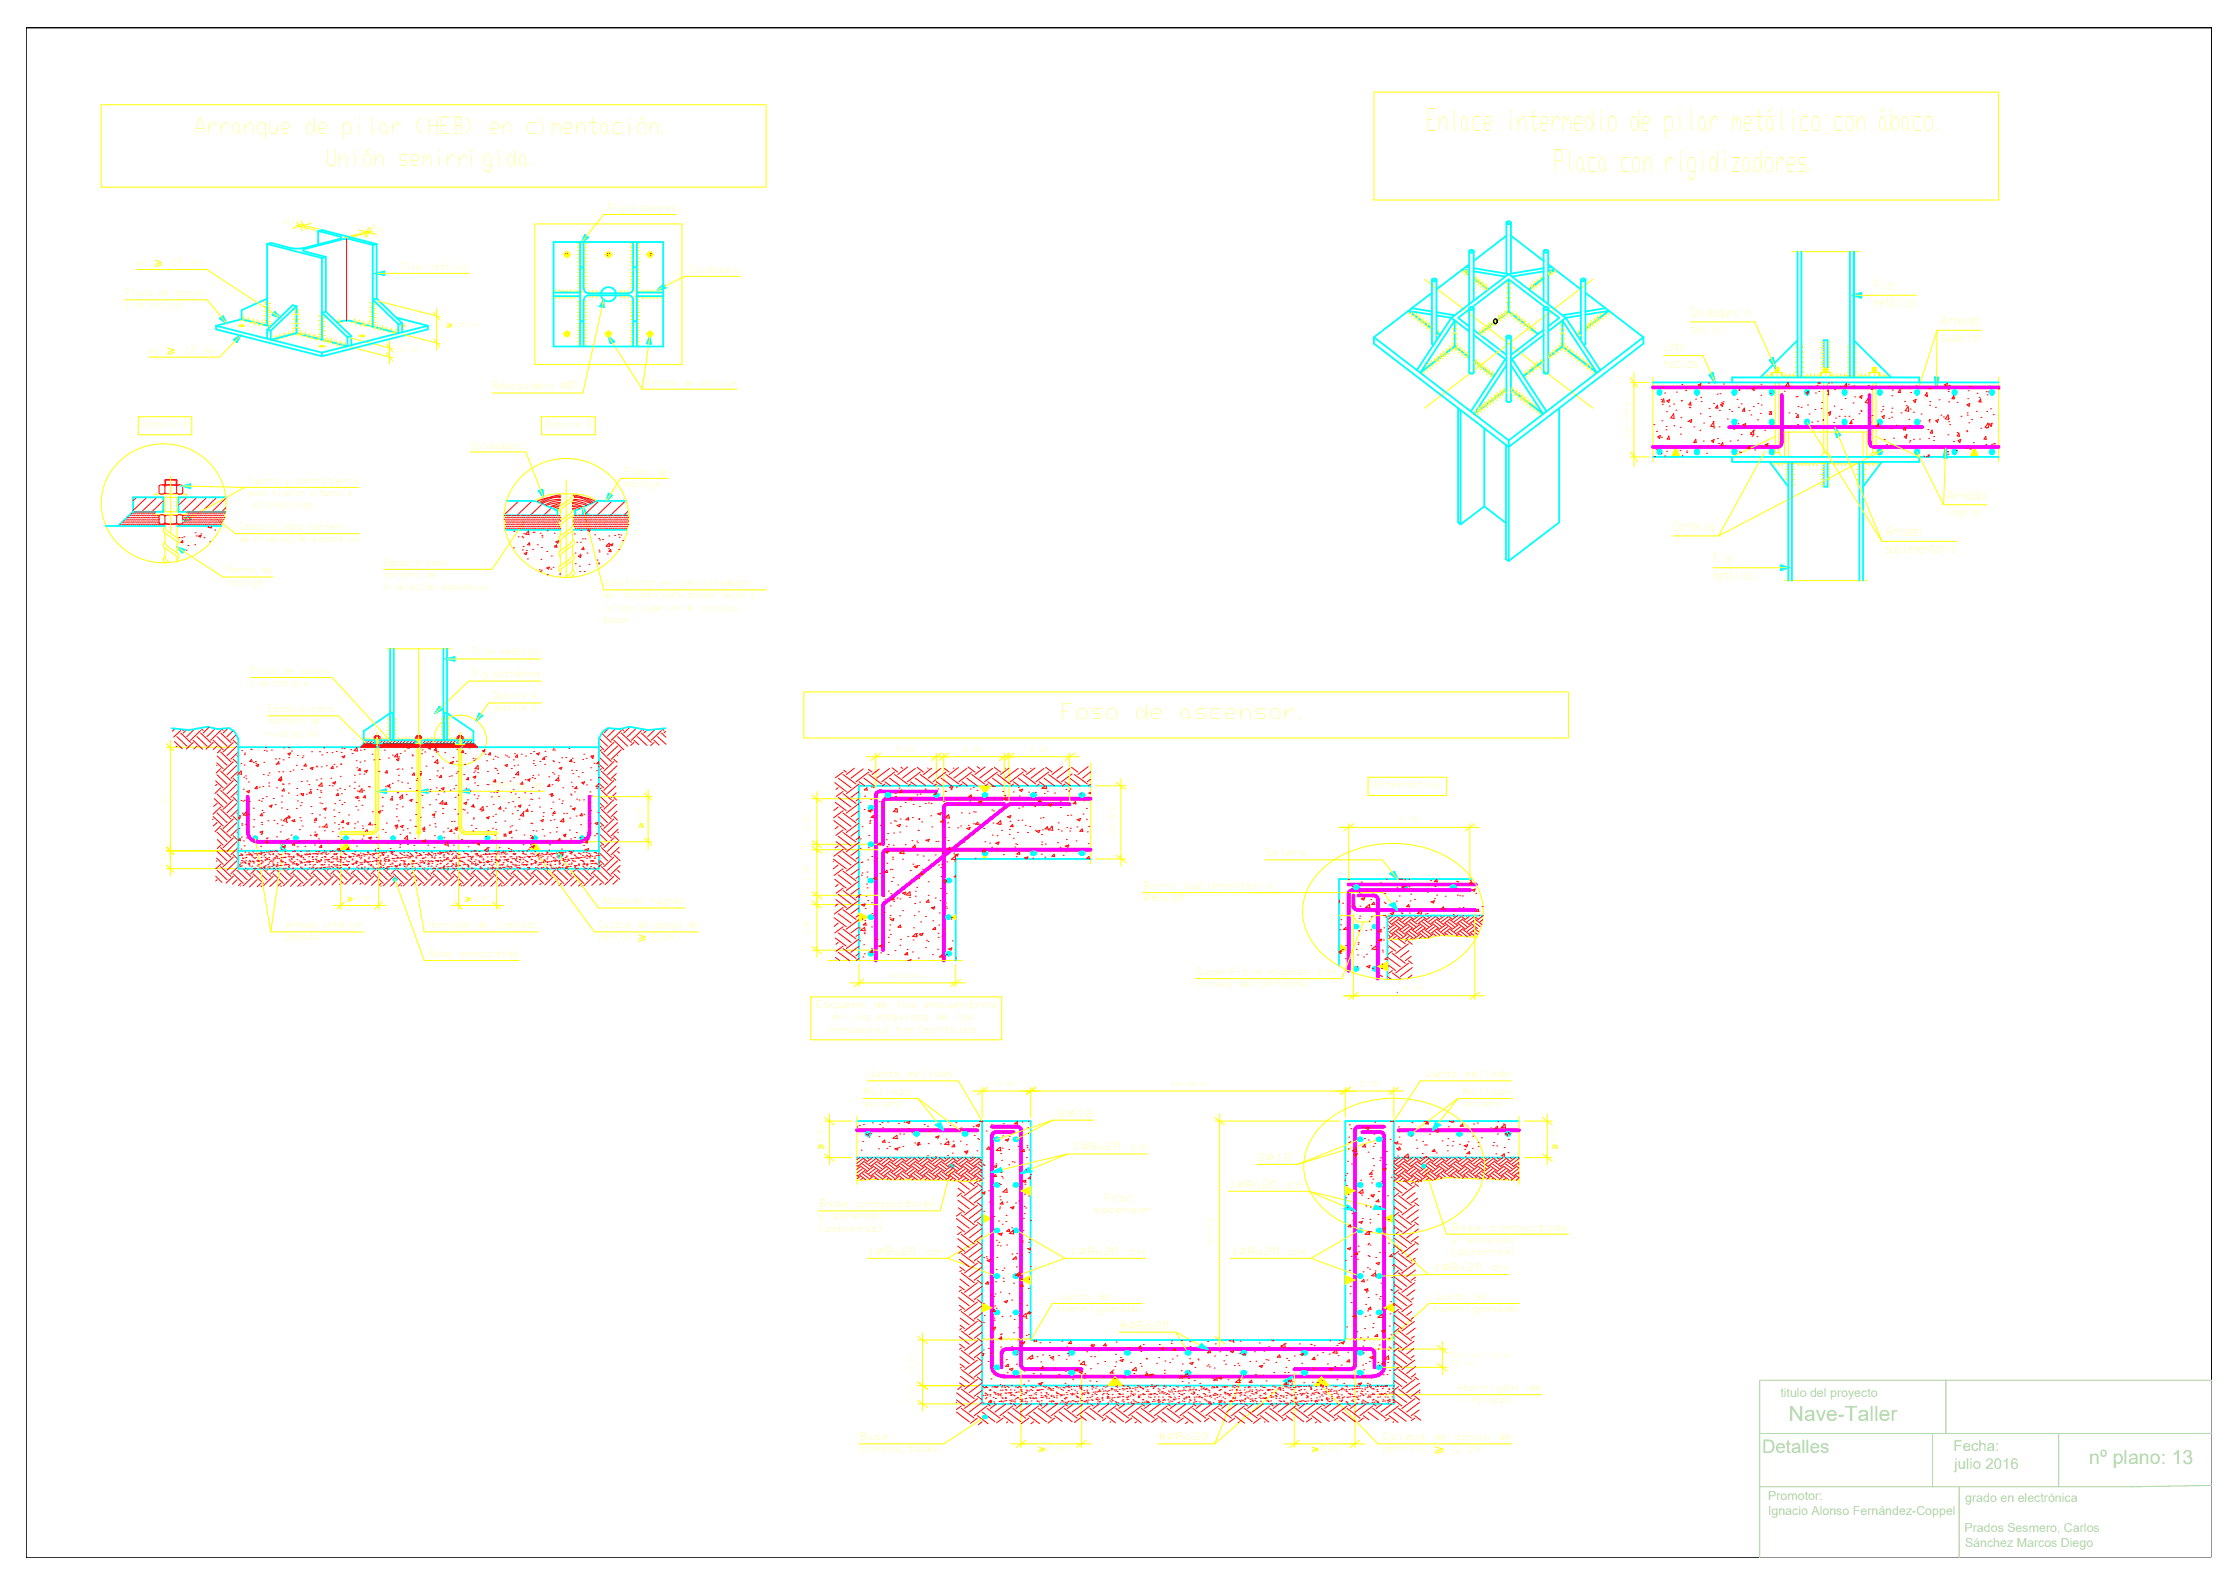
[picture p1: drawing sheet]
<svg xmlns="http://www.w3.org/2000/svg" width="420mm" height="297mm" viewBox="0 0 420 297" stroke-linecap="round" stroke-linejoin="round" font-family="sans-serif">
<defs><g id="words">
<g font-size="5.8" fill="#ff0">
<text x="267.5" y="24.6">Enlace intermedio de pilar metálico con ábaco.</text>
<text x="291.4" y="32.3">Placa con rigidizadores.</text>
</g>
<g font-size="4.4" fill="#ff0">
<text x="36.4" y="25.2">Arranque de pilar (HEB) en cimentación.</text>
<text x="61.1" y="31.1">Unión semirrígida.</text>
</g>
<text font-size="4" fill="#ff0" x="198.8" y="134.8">Foso de ascensor.</text>
<text font-size="3.9" fill="#afd9aa" x="335.6" y="266.5">Nave-Taller</text>
<text font-size="3.7" fill="#afd9aa" x="391.9" y="274.5">nº plano: 13</text>
<text font-size="3.5" fill="#afd9aa" x="330.5" y="272.5">Detalles</text>
<g font-size="2.8" fill="#afd9aa">
<text x="366.4" y="272.1">Fecha:</text>
<text x="366.6" y="275.4">julio 2016</text>
</g>
<g font-size="2.6" fill="#ff0">
<text x="317" y="59.4">Soldadura o</text>
<text x="351.6" y="54.4">Pilar</text>
<text x="351.6" y="57.6">metálico</text>
<text x="312" y="65.7">Losa</text>
<text x="317" y="62.6">tornillo</text>
<text x="364.1" y="61">Armado</text>
<text x="364.1" y="64.2">superior</text>
<text x="312" y="68.9">maciza</text>
<text x="365.2" y="93.7">Armado</text>
<text x="313.8" y="99.6">Cartelas</text>
<text x="353.7" y="100.6">Armado</text>
<text x="365.2" y="96.9">inferior</text>
<text x="321.3" y="105.5">Pilar</text>
<text x="353.7" y="103.8">suplementario</text>
<text x="321.3" y="108.7">metálico</text>
</g>
<g font-size="2.3" fill="#afd9aa">
<text x="334" y="262">titulo del proyecto</text>
<text x="331.7" y="281.3">Promotor:</text>
<text x="368.6" y="281.6">grado en electrónica</text>
<text x="331.6" y="284.1">Ignacio Alonso Fernández-Coppel</text>
<text x="368.5" y="287.2">Prados Sesmero, Carlos</text>
<text x="368.6" y="290.1">Sánchez Marcos Diego</text>
</g>
<g font-size="1.9" fill="#ff0">
<text x="113.9" y="39.5">Rigidizadores</text>
<text x="25.6" y="49.9">ec</text>
<text x="32.2" y="49.9">10 mm</text>
<text x="75.3" y="50.6">Pilar metálico</text>
<text x="129.1" y="51.1">Soldadura</text>
<text x="23.4" y="55.5">Placa de apoyo</text>
<text x="23.4" y="57.8">y de anclaje</text>
<text x="27.9" y="66.3">ep</text>
<text x="34.5" y="66.3">12 mm</text>
<text x="92.4" y="73">Rebosadero ∅80</text>
<text x="121.1" y="72.3">Pernos de anclaje</text>
<text x="26.6" y="80.2">Detalle A</text>
<text x="102.3" y="80.2">Detalle B</text>
<text x="88.2" y="84.1">Soldadura</text>
<text x="117.1" y="89">Placa de</text>
<text x="46.6" y="90.7">Tuerca y contratuerca</text>
<text x="46.6" y="93">para nivelar alturas e</text>
<text x="46.6" y="95.3">inclinaciones</text>
<text x="117.1" y="91.3">anclaje</text>
<text x="44.9" y="99.4">Espacio para mortero</text>
<text x="44.9" y="101.7">de nivelación expansivo</text>
<text x="42.5" y="107.5">Perno de</text>
<text x="72" y="106.1">Espacio para</text>
<text x="42.5" y="109.8">anclaje</text>
<text x="72" y="108.4">mortero de</text>
<text x="72" y="110.7">nivelación expansivo</text>
<text x="113.2" y="109.9">Achaflanar en cono alrededor</text>
<text x="113.2" y="112.2">del taladro para soldar mejor a</text>
<text x="113.2" y="114.5">la cara superior de la placa</text>
<text x="113.2" y="116.8">base</text>
<text x="88.6" y="122.9">Pilar metálico</text>
<text x="46.9" y="126.4">Placa de apoyo</text>
<text x="46.9" y="128.7">y de anclaje</text>
<text x="88.6" y="127">Rigidizadores</text>
<text x="92.4" y="131.1">Detalle A</text>
<text x="50.3" y="133.6">Espacio para</text>
<text x="50.3" y="135.8">mortero de</text>
<text x="92.4" y="133.4">Detalle B</text>
<text x="50.3" y="138.1">nivelación</text>
<text x="92.4" y="147.7">Pernos de</text>
<text x="92.4" y="150">anclaje</text>
<text x="257.5" y="147.8">Alternativa</text>
<text x="237.2" y="160.6">Solera</text>
<text x="214.4" y="166.7">Barra suplementaria</text>
<text x="112.9" y="169.6">Acabado rugoso</text>
<text x="214.4" y="169">∅6a30</text>
<text x="53.6" y="174.1">Armado inferior</text>
<text x="53.6" y="176.4">zapata</text>
<text x="80.3" y="179.5">Base compactada</text>
<text x="80.3" y="174.1">Hormigón de limpieza</text>
<text x="112.2" y="174.1">Calzos de apoyo de</text>
<text x="112.2" y="176.4">parrilla</text>
<text x="122.6" y="176.4">5 cm</text>
<text x="224.3" y="182.8">Superficie rugosa con</text>
<text x="224.3" y="185.2">llaves de cortante</text>
<text x="153" y="189">Esquema</text>
<text x="156.1" y="191.3">en las esquinas de las</text>
<text x="163.9" y="189">de</text>
<text x="168" y="189">los</text>
<text x="173.4" y="189">encuentros</text>
<text x="155.3" y="193.6">armaduras horizontales</text>
<text x="162.7" y="202">Junta sellada</text>
<text x="267.3" y="202">Junta sellada</text>
<text x="161.9" y="205.3">Mallazo</text>
<text x="161.9" y="207.6">solera</text>
<text x="198.4" y="209.4">2∅12</text>
<text x="274.4" y="205.3">Mallazo</text>
<text x="274.4" y="207.6">solera</text>
<text x="201.1" y="215.7">1∅8a20</text>
<text x="212.1" y="215.7">cm</text>
<text x="235.8" y="217.7">2∅12</text>
<text x="153.5" y="226.4">Base</text>
<text x="160.8" y="226.4">compactada</text>
<text x="205" y="227.5">ascensor</text>
<text x="207.2" y="225.2">Foso</text>
<text x="230.4" y="222.7">1∅8a20</text>
<text x="241.4" y="222.7">cm</text>
<text x="153.5" y="228.7">y</text>
<text x="153.5" y="231">(zahorras)</text>
<text x="156.2" y="228.7">saneada</text>
<text x="272.2" y="230.8">Base</text>
<text x="272.2" y="233">y</text>
<text x="274.9" y="233">saneada</text>
<text x="279.6" y="230.8">compactada</text>
<text x="162.7" y="235.3">1∅8a20</text>
<text x="173.7" y="235.3">cm</text>
<text x="200.7" y="235.3">1∅8a20</text>
<text x="211.7" y="235.3">cm</text>
<text x="230.8" y="235.3">1∅8a20</text>
<text x="241.8" y="235.3">cm</text>
<text x="268.8" y="238.3">1∅8a20</text>
<text x="272.2" y="235.4">(zahorras)</text>
<text x="279.8" y="238.3">cm</text>
<text x="198.3" y="243.8">Junta de</text>
<text x="269" y="243.8">Junta de</text>
<text x="198.3" y="246.1">hormigonado</text>
<text x="209.9" y="249.1">#∅8a20</text>
<text x="269" y="246.1">hormigonado</text>
<text x="273.5" y="260.8">Hormigón</text>
<text x="273.5" y="263.1">limpieza</text>
<text x="286.4" y="260.8">de</text>
<text x="161.1" y="270.1">Base</text>
<text x="161.1" y="272.4">compactada</text>
<text x="217.2" y="270.1">#∅8a20</text>
<text x="259.4" y="270.1">Calzos</text>
<text x="259.4" y="272.4">parrilla</text>
<text x="268.8" y="270.1">de</text>
<text x="272.8" y="272.4">5 cm</text>
<text x="272.8" y="270.1">apoyo</text>
<text x="280.9" y="270.1">de</text>
</g>
<g font-size="1.7" fill="#ff0">
<text x="209" y="156.4" transform="rotate(-90 209 156.4)">Variable</text>
<text x="154.4" y="214.2" transform="rotate(-90 154.4 214.2)">0.15</text>
<text x="292" y="214.2" transform="rotate(-90 292 214.2)">0.15</text>
<text x="227.6" y="233.3" transform="rotate(-90 227.6 233.3)">Variable</text>
<text x="171.9" y="256.9" transform="rotate(-90 171.9 256.9)">0.25</text>
<text x="171.9" y="262.9" transform="rotate(-90 171.9 262.9)">0.10</text>
</g>
<g font-size="1.3" fill="#ff0">
<text x="53.1" y="42.2" transform="rotate(-12 53.1 42.2)">#e1</text>
<text x="69.7" y="42.8" transform="rotate(20 69.7 42.8)">#e2</text>
<text x="85.1" y="61.3">150 mm</text>
<text x="74.6" y="66">50 mm</text>
<text x="305.5" y="82.1" transform="rotate(-90 305.5 82.1)">Variable</text>
<text x="168.2" y="141">0.20</text>
<text x="180.9" y="141">0.20</text>
<text x="193.2" y="141">0.20</text>
<text x="31" y="150.3" transform="rotate(-90 31 150.3)">H</text>
<text x="120.6" y="154" transform="rotate(-90 120.6 154)">0.20</text>
<text x="262.5" y="154.2">0.50</text>
<text x="31" y="162.6" transform="rotate(-90 31 162.6)">0.10</text>
<text x="67.1" y="168.9">0.20</text>
<text x="89.2" y="168.9">0.20</text>
<text x="166.6" y="183.4">Variable</text>
<text x="263.5" y="185.8">0.50</text>
<text x="187" y="203.7">0.20</text>
<text x="219.7" y="203.7">Variable</text>
<text x="255.1" y="203.7">0.20</text>
<text x="272" y="254.4">Patillas finales</text>
<text x="272" y="255.9">15</text>
<text x="274.8" y="255.9">cm</text>
<text x="196.5" y="272.1">0.20</text>
<text x="247.7" y="272.1">0.20</text>
</g>
</g></defs>
<!-- layer: 0-CYPE1 -->
<g fill="none" stroke="#ff0" stroke-width=".19">
<path d="M23.4 56.2h15.4l3.6 4.4M25.6 50.5h13.2l13.7 9M29.1 48.8l1.2 .4-1.2 .4M30.3 49.6l-1.2 .4M45.7 59.3v.6l-.6 .2M46.2 59.7v.4l-.3 .1M46.6 59.6v.6l-.6 .1M47 60v.3l-.3 .1M47.5 59.8v.6l-.7 .2M48.3 60v.6l-.6 .2M49.5 56.6l1.2 .3M49.5 60l1.2 .3"/>
<path d="M49.5 59.1l1.2 .4M49.5 58.3l1.2 .3M49.5 57.4l1.2 .4M49.8 57.1l.6 .2M49.8 59.6l.6 .2M49.8 58.8l.6 .2M49.8 58l.6 .1M54.9 59.1l.7-.2 .6 .2M54.9 59.9l.7-.2 .6 .2M54.9 58.2l.7-.2 .6 .2M55.3 59.4h.6M55.3 58.5h.6"/>
<path d="M55.5 42.2l3.6 1M55.7 41.6l1 1.7M56.2 42.1l3.6 .9M56.5 41.4l.9 1.7M58.3 41.9l-3.5 .9M59.8 59.2l1.2 .4M60.1 59.7l.6 .2M63.5 59.7v.7l.7 .1M66.5 59.7v.7l-.6 .1M67.4 60v.6l-.7 .1M67.4 43.1l3.2 .8M67.6 44h.1"/>
<path d="M69.2 42.6l-.9 1.8M69.3 56.8l1.3 .3M69.3 59.3l1.3 .3M69.3 58.5l1.3 .3M69.3 57.6l1.3 .4M69.5 43.3l-4.9 1.3M69.6 57.3l.7 .1M69.6 59.8l.7 .2M69.6 59l.7 .1M69.6 58.1l.7 .2M69.7 42.8l-1 1.7M69.9 43.4l-4.9 1.3"/>
<path d="M70.6 51.3h17.4M70.8 56.4l11.7 3M81.3 58.5l1.2 1.5M81.9 57.9v7.8M100.3 42h27.6v26.4h-27.6zM104.2 54.4v.5M104.2 55.5v.5M104.5 54.6v.3M104.5 55.5v.3M104.9 54.4v.5M104.9 55.5v.5M105.3 54.6v.3"/>
<path d="M105.3 55.5v.3M105.6 47.8h1.4M105.6 54.4v.5M105.6 55.5v.5M106 54.6v.3M106 55.5v.3M106.1 47.3h.5l.3 .5-.3 .4h-.5l-.3-.4zM106.3 47.1v1.3M106.3 54.4v.5M106.3 55.5v.5M106.7 54.6v.3M106.7 55.5v.3"/>
<path d="M107 54.4v.5M107 55.5v.5M107.4 54.6v.3M107.4 55.5v.3M107.7 54.4v.5M107.7 55.5v.5M108.3 45.7h.5M108.3 47h.5M108.3 46.4h.5M108.3 47.7h.5M108.3 49.1h.5M108.3 48.4h.5"/>
<path d="M108.3 49.7h.5M108.3 51.8h.5M108.3 51.1h.5M108.3 50.5h.5M108.3 52.5h.5M108.3 53.2h.5M108.3 56.6h.5M108.3 57.2h.5M108.3 53.8h.5M108.3 57.9h.5M108.3 58.6h.5M108.3 59.2h.5"/>
<path d="M108.3 59.9h.5M108.5 55.5h.3v.3zM108.5 47.4h.3M108.5 46.7h.3M108.5 46h.3M108.5 48h.3M108.5 48.7h.3M108.5 49.4h.3M108.5 51.5h.3M108.5 52.2h.3M108.5 50.8h.3M108.5 52.8h.3"/>
<path d="M108.5 53.5h.3M108.5 57.6h.3M108.5 56.9h.3M108.5 58.3h.3M108.5 58.9h.3M108.5 59.6h.3M108.6 54.7l.2-.1v.3l-.3-.1zM109.5 45.7h.5M109.5 47.4h.3M109.5 47h.5M109.5 46.7h.3M109.5 46.4h.5"/>
<path d="M109.5 46h.3M109.5 47.7h.5M109.5 49.1h.5M109.5 48h.3M109.5 48.4h.5M109.5 48.7h.3M109.5 49.4h.3M109.5 49.7h.5M109.5 51.8h.5M109.5 51.1h.5M109.5 50.5h.5M109.5 51.5h.3"/>
<path d="M109.5 52.2h.3M109.5 50.8h.3M109.5 52.5h.5M109.5 53.2h.5M109.5 52.8h.3M109.5 53.5h.3M109.5 56.6h.5M109.5 57.2h.5M109.5 57.6h.3M109.5 56.9h.3M109.5 53.8h.5M109.5 57.9h.5"/>
<path d="M109.5 58.6h.5M109.5 59.2h.5M109.5 59.9h.5M109.5 58.3h.3M109.5 58.9h.3M109.5 59.6h.3M110.4 54.5v.5M110.4 55.4v.5M110.8 54.7v.3M110.8 55.4v.2M111.2 54.5v.5M111.2 55.4v.5"/>
<path d="M111.5 54.7v.3M111.5 55.4v.2M111.9 54.5v.5M111.9 55.4v.5M112.2 54.7v.3M112.2 55.4v.2M113.2 56.3l-3.9 17.4h-16.9M113.4 47.8h1.4M113.9 47.3h.5l.3 .5-.3 .4h-.5l-.3-.4zM114.1 47.1v1.3M116 54.7v.3M116 55.4v.2"/>
<path d="M116.4 54.5v.5M116.4 55.4v.5M116.7 54.7v.3M116.7 55.4v.2M117.1 54.5v.5M117.1 55.4v.5M117.5 54.7v.3M117.5 55.4v.2M117.8 54.5v.5M117.8 55.4v.5M118.2 45.7h.6M118.2 47h.6"/>
<path d="M118.2 46.4h.6M118.2 47.7h.6M118.2 49.1h.6M118.2 48.4h.6M118.2 49.7h.6M118.2 51.8h.6M118.2 51.1h.6M118.2 50.5h.6M118.2 52.5h.6M118.2 53.2h.6M118.2 56.6h.6M118.2 57.2h.6"/>
<path d="M118.2 53.8h.6M118.2 57.9h.6M118.2 58.6h.6M118.2 59.2h.6M118.2 59.9h.6M118.5 47.4h.3M118.5 46.7h.3M118.5 46h.3M118.5 48h.3M118.5 48.7h.3M118.5 49.4h.3M118.5 51.5h.3"/>
<path d="M118.5 52.2h.3M118.5 50.8h.3M118.5 52.8h.3M118.5 53.5h.3M118.5 57.6h.3M118.5 56.9h.3M118.5 58.3h.3M118.5 58.9h.3M118.5 59.6h.3M119.5 54.6v.3h.2M119.5 45.7h.5M119.5 47.4h.2"/>
<path d="M119.5 47h.5M119.5 46.7h.2M119.5 46.4h.5M119.5 46h.2M119.5 47.7h.5M119.5 49.1h.5M119.5 48h.2M119.5 48.4h.5M119.5 48.7h.2M119.5 49.4h.2M119.5 49.7h.5M119.5 51.8h.5"/>
<path d="M119.5 51.1h.5M119.5 50.5h.5M119.5 51.5h.2M119.5 52.2h.2M119.5 50.8h.2M119.5 52.5h.5M119.5 53.2h.5M119.5 52.8h.2M119.5 53.5h.2M119.5 56.6h.5M119.5 57.2h.5M119.5 57.6h.2"/>
<path d="M119.5 56.9h.2M119.5 53.8h.5M119.5 57.9h.5M119.5 58.6h.5M119.5 59.2h.5M119.5 59.9h.5M119.5 58.3h.2M119.5 58.9h.2M119.5 59.6h.2M119.5 54.6l.3 .2M119.7 55.5h-.2v.3M119.8 55.5l-.3 .3"/>
<path d="M120.5 54.4v.5M120.5 55.5v.5M120.8 54.6v.3M120.8 55.5v.3M121.2 47.8h1.4M121.2 54.4v.5M121.2 55.5v.5M121.6 54.6v.3M121.6 55.5v.3M121.7 47.3h.5l.3 .5-.3 .4h-.5l-.3-.4zM121.9 47.1v1.3M121.9 54.4v.5"/>
<path d="M121.9 55.5v.5M122.3 54.6v.3M122.3 55.5v.3M122.6 54.4v.5M122.6 55.5v.5M123 54.6v.3M123 55.5v.3M123.3 55.5v.5M123.7 54.6v.3M123.7 55.5v.3M124 54.4v.5M124 55.5v.5"/>
<path d="M126.8 40.2h-13.6l-4 5.2M138.8 51.8h-10.4l-5.1 2.6v.5M264.5 58.3v.2l-.4 .4M264.8 58.4v.4l-.2 .2M265.1 58.4v.6l-.4 .4M265.4 58.9v.3l-.2 .2M265.7 58.8v.6l-.5 .4M266 59.3v.4l-.2 .2M266.3 59.2v.7l-.5 .3M266.6 59.8v.3l-.3 .2M266.9 59.6v.8l-.5 .3M267.2 52.4l31.6 24.1"/>
<path d="M274.6 50.6v.2l-.4 .3M274.9 50.7v.3l-.2 .2M275.2 50.7v.6l-.4 .3M275.5 51.1v.4l-.2 .1M275.6 51.9l-.2 .2M276.7 52v.4l-.2 .1M277 51.9v.7l-.5 .4M277.3 52.5v.3l-.2 .2M277.6 52.4v.6l-.5 .4M277.9 52.9v.4l-.2 .2M278.2 52.8v.7l-.5 .3M278.5 53.4v.3l-.3 .2"/>
<path d="M278.8 53.3v.7l-.5 .3M279 53.8v.4l-.2 .2M280.5 59.6v.7l.5 .4M280.8 59.7v.4l.2 .1M281.1 59.1v.8l.4 .3M281.4 59.3v.3l.2 .2M281.7 58.7v.7l.4 .3M282 58.8v.4l.2 .2M282.3 58.3v.7l.4 .3M282.5 53.2l.5-.4 .4 .4M282.5 54.1l.5-.4 .4 .4M282.5 55l.5-.4 .4 .4"/>
<path d="M282.5 55.9l.5-.4 .4 .4M282.5 56.8l.5-.4 .4 .4M282.5 57.7l.5-.4 .4 .4M282.6 58.4v.3l.2 .2M282.8 57.9l.2-.1 .2 .2M282.8 53.4l.2-.1 .2 .2M282.8 54.3l.2-.1 .2 .2M282.8 55.2l.2-.1 .2 .1M282.8 56.1l.2-.1 .2 .1M282.8 57l.2-.1 .2 .2M282.9 57.8v.7l.4 .3M283.5 58.5v.3l-.1 .2"/>
<path d="M283.8 58.4v.7l-.4 .3M284.1 58.9v.4l-.1 .1M284.4 58.8v.7l-.4 .4M284.7 59.4v.3l-.2 .2M285 59.3v.6l-.4 .4M285.3 59.8v.4l-.2 .2M285.6 59.7v.7l-.5 .3M286.9 53.8v.4l.2 .2M287.2 53.3v.7l.4 .3M287.5 53.4v.3l.2 .2M287.8 52.8v.7l.4 .3M288.1 52.9v.4l.2 .2"/>
<path d="M288.4 52.4v.6l.4 .4M288.7 52.5v.3l.2 .2M289 51.9v.7l.4 .4M289.2 52v.4l.3 .1M290.4 51.9l.2 .2M290.4 51.1v.4l.2 .1M290.7 50.7v.6l.5 .3M291 50.7v.3l.2 .2M291.3 50.6v.2l.4 .3M291.6 50.5l.2 .3M298.8 52.4l-31.6 24.1M299.1 59.6v.8l.4 .3"/>
<path d="M299.4 59.8v.3l.2 .2M299.7 59.2v.7l.4 .3M300 59.3v.4l.2 .2M300.3 58.8v.6l.4 .4M300.5 58.9v.3l.3 .2M300.8 58.4v.6l.5 .4M301.1 58.4v.4l.3 .2M301.4 58.3v.2l.5 .4M301.7 58.3l.2 .2M336.1 47.2h12.7M347.7 55.4h11.8M25.9 78.1h10.1v3.4h-10.1z"/>
<path d="M31.5 65.3l1.2 .4-1.2 .4M32.7 66.1l-1.2 .4M44.9 61.1l.5-.2 .3 .2-.5 .1zM44.9 61l.9 .2M45.1 62.9l-3.9 4.1h-13.3M45.8 61l-.9 .2M47.9 60.2v.3l-.3 .1M48.8 60.4v.3l-.4 .1M49.2 60.2v.6l-.7 .2M49.6 60.6v.4h-.3M49.8 60.5l.6 .2M50.5 60.9v.3l-.3 .1"/>
<path d="M50.6 61.4l-.3 .1M51 60.7v.3M51.6 62.9v.6l.7 .2M52.1 63.1v.3l.3 .1M52.5 62.7v.6l.6 .1M52.9 62.8v.4h.3M53.3 62.4v.6l.7 .2M53.7 62.6v.3l.4 .1M54.2 62.2v.6l.6 .2M54.6 62.4v.3l.3 .1M54.9 61.6l.7-.2 .6 .2M54.9 60.7l.7-.1 .6 .1"/>
<path d="M55 62v.6l.7 .2M55.3 61.1h.6M55.3 60.2h.6M55.3 61.9h.6M56 62.3v.3l-.3 .1M56.5 62.1v.6l-.7 .2M56.9 62.5v.3l-.4 .1M57.3 62.3v.6l-.6 .2M57.7 62.7v.3l-.3 .1M58.2 62.5v.6l-.7 .2M58.6 62.9v.3l-.3 .1M59 62.7v.6l-.6 .2"/>
<path d="M59.4 63.1v.4h-.3M59.8 60.9l1.2 .4M59.8 60.1l1.2 .3M59.8 61.8l1.2 .3M59.8 62.6l1.2 .3M59.9 62.9v.7l-.7 .1M59.9 64.8l1 .2M60 64.8h.7l.1 .2-.6 .1-.3-.2zM60.1 60.6l.6 .1M60.1 61.4l.6 .2M60.1 62.3l.6 .1M60.1 63.1l.6 .2"/>
<path d="M60.9 64.8l-1 .2M60.9 63.5v.3l-.3 .1M61.3 63.3v.6l-.6 .2M61.8 63.7v.4h-.4M62.2 63.5v.6l-.7 .2M62.6 64v.3h-.3M63 63.8v.6l-.6 .1M63.1 60.2v.2M63.3 60.5l.1 .1M63.4 64.2v.3l-.3 .1M63.9 64v.6l-.7 .2M64.3 64.4v.3l-.3 .1"/>
<path d="M64.8 64.2v.6l-.7 .2M65.6 63.3l8 2.1M65.6 65l8 2.1M66.9 60.2v.3l-.3 .1M67.4 62.9l1 .2M67.5 63l.5-.2 .4 .2-.7 .2zM67.8 60.4v.3l-.3 .1M68.2 60.2v.6l-.6 .2M68.4 62.9l-1 .2M68.7 60.6v.3l-.4 .1M69.1 60.4v.6l-.7 .2M69.3 60.2l1.3 .3"/>
<path d="M69.5 60.8v.3l-.3 .1M69.6 60.7l.7 .1M70.4 61.1v.3l-.3 .1M70.9 60.9v.6l-.7 .2M71.3 61.3v.3l-.3 .1M71.7 61.1v.6l-.6 .2M72.2 61.5v.3l-.4 .1M72.5 66.2l1.1 1.5M72.5 64.5l1.1 1.5M72.6 61.3v.6l-.6 .2M73 61.7v.4h-.3M73.1 63.9v4.4"/>
<path d="M73.4 61.5v.6l-.6 .2M73.9 61.9v.4l-.3 .1M74.3 61.7v.7l-.7 .1M75.4 60.9l.5 .1-.2 .2h-.3M75.6 62.7l6.9 1.8M75.9 61l-.5 .1 .5 .1M81.3 63.5l1.2 1.6M83.9 60.6l.8 .3-.8 .3M84.7 61.2l-.8 .3M101.6 78.1h10.1v3.4h-10.1zM105.6 62.6h1.4M106.1 62.2h.5l.3 .4-.3 .5h-.5l-.3-.5z"/>
<path d="M106.3 61.9v1.4M108.3 61.3h.5M108.3 60.7h.5M108.3 64.7h.5M108.3 64.1h.5M108.3 63.4h.5M108.3 62.7h.5M108.3 62h.5M108.5 61.7h.3M108.5 61h.3M108.5 64.4h.3M108.5 63.7h.3"/>
<path d="M108.5 63h.3M108.5 62.4h.3M109.5 61.3h.5M109.5 61.7h.3M109.5 61h.3M109.5 60.7h.5M109.5 64.7h.5M109.5 64.4h.3M109.5 64.1h.5M109.5 63.7h.3M109.5 63.4h.5M109.5 63h.3"/>
<path d="M109.5 62.7h.5M109.5 62h.5M109.5 62.4h.3M113.4 62.6h1.4M113.9 62.2h.5l.3 .4-.3 .5h-.5l-.3-.5zM114.1 61.9v1.4M114.1 63.1l6.4 9.9M118.2 61.3h.6M118.2 60.7h.6M118.2 64.7h.6M118.2 64.1h.6M118.2 63.4h.6"/>
<path d="M118.2 62.7h.6M118.2 62h.6M118.5 61.7h.3M118.5 61h.3M118.5 64.4h.3M118.5 63.7h.3M118.5 63h.3M118.5 62.4h.3M119.5 61.3h.5M119.5 61.7h.2M119.5 61h.2M119.5 60.7h.5"/>
<path d="M119.5 64.7h.5M119.5 64.4h.2M119.5 64.1h.5M119.5 63.7h.2M119.5 63.4h.5M119.5 63h.2M119.5 62.7h.5M119.5 62h.5M119.5 62.4h.2M120.5 73h17.7M121.2 62.6h1.4M121.7 62.2h.5l.3 .4-.3 .5h-.5l-.3-.5z"/>
<path d="M121.9 61.9v1.4M121.9 63.1l-1.4 9.9M266.7 69.5v.2l.5 .3M267 69v.4l.2 .2M267.2 60.2v.4l-.3 .1M267.3 68.6v.6l.4 .4M267.5 60.1v.7l-.5 .3M267.6 68.7v.3l.2 .2M267.8 60.7v.3l-.3 .2M267.9 68.1v.7l.4 .3M268.1 60.5v.8l-.5 .3M268.2 68.2v.3l.2 .2"/>
<path d="M268.3 61.1v.4l-.2 .1M268.5 67.6v.7l.4 .4M268.6 61.8l-.4 .3M268.8 67.7v.4l.2 .2M269.1 67.2v.7l.4 .3M269.4 67.3v.3l.2 .2M269.5 62l-.1 .4M269.6 66.7v.7l.5 .4M269.8 61.9v.7l-.4 .3M269.9 66.8v.4l.3 .2M270.2 66.3v.7l.5 .3M270.5 66.4v.4l.2 .1"/>
<path d="M270.8 65.8v.7l.5 .4M271.1 66v.3l.2 .2M271.4 65.4v.7l.5 .3M271.7 65.5v.3l.2 .2M272 64.9v.7l.4 .4M272.3 65.1v.3l.2 .2M272.4 62.7l.5-.3 .4 .3M272.4 61.8l.5-.3 .4 .3M272.4 60.9l.5-.3 .4 .3M272.4 64.5l.5-.3 .4 .3M272.4 63.6l.5-.4 .4 .4M272.6 64.5v.7l.4 .3"/>
<path d="M272.7 62.1l.2-.2 .2 .2M272.7 61.2l.2-.2 .2 .2M272.7 64.8l.2-.2 .2 .2M272.7 63.8l.2-.1 .2 .2M272.7 62.9l.2-.1 .2 .2M273.2 64.8v.4l-.2 .2M273.5 64.7v.7l-.5 .3M273.8 65.3v.3l-.3 .2M274.1 65.2v.6l-.5 .4M274.3 65.7v.4l-.2 .2M274.6 65.6v.7l-.4 .3M274.9 66.2v.3l-.2 .2"/>
<path d="M275.2 66v.8l-.4 .3M275.5 66.6v.4l-.2 .1M275.6 67.4l-.2 .2M276.7 67.5v.4l-.2 .1M276.8 77.2v.2l.5 .4M277 67.4v.7l-.5 .4M277.1 76.8v.4l.2 .1M277.3 68v.3l-.2 .2M277.4 76.3v.7l.4 .3M277.6 61.8v.8l.4 .3M277.6 67.9v.6l-.5 .4M277.7 76.4v.4l.2 .1"/>
<path d="M277.9 62v.3l.2 .2M277.9 68.4v.3l-.2 .3M278 75.8v.7l.4 .4M278.2 68.3v.7l-.5 .3M278.2 61.4v.7l.4 .3M278.2 75.9v.4l.3 .2M278.5 68.9v.3l-.3 .2M278.5 61.5v.4l.2 .2M278.5 75.4v.7l.5 .3M278.8 68.7v.7l-.5 .4M278.8 61v.6l.4 .4M278.8 75.5v.3l.3 .2"/>
<path d="M279 61.1v.3l.3 .2M279 69.3v.4l-.2 .2M279.1 74.9v.7l.5 .3M279.3 60.5v.7l.5 .4M279.3 69.2v.7l-.4 .3M279.4 75.1v.3l.3 .2M279.6 60.6v.4l.3 .2M279.6 69.8v.3l-.2 .2M279.7 74.5v.7l.5 .3M279.9 60.1v.6l.5 .4M279.9 69.6v.8l-.4 .3M280 74.6v.3l.2 .2"/>
<path d="M280.2 60.2v.3l.2 .2M280.3 74v.7l.5 .4M280.6 74.1v.4l.2 .2M280.9 73.6v.7l.5 .3M281.2 73.7v.3l.2 .2M281.5 73.1v.7l.5 .4M281.8 73.2v.4l.2 .1M282.1 72.7v.7l.4 .3M282.4 72.8v.4l.2 .1M283.6 72.8v.4l-.2 .1M283.9 72.7v.7l-.5 .3M284.2 73.2v.4l-.2 .1"/>
<path d="M284.5 73.1v.7l-.5 .4M284.8 73.7v.3l-.3 .2M285.1 73.6v.7l-.5 .3M285.4 74.1v.4l-.3 .2M285.7 74v.7l-.5 .4M285.7 70.2v.4l.2 .1M285.9 60.3v.3l-.2 .2M285.9 74.6v.3l-.2 .2M286 69.6v.8l.5 .3M286.2 60.2v.7l-.5 .3M286.2 74.5v.7l-.4 .3M286.3 69.8v.3l.2 .2"/>
<path d="M286.5 60.7v.4l-.3 .2M286.5 75.1v.3l-.2 .2M286.6 69.2v.7l.4 .3M286.8 60.6v.7l-.5 .3M286.8 74.9v.7l-.4 .3M286.9 69.3v.4l.2 .2M287 61.2v.4l-.2 .1M287.1 75.5v.3l-.2 .2M287.2 68.7v.7l.4 .4M287.3 61v.8l-.4 .3M287.4 75.4v.7l-.5 .3M287.5 68.9v.3l.2 .2"/>
<path d="M287.6 61.6v.4l-.2 .1M287.7 75.9v.4l-.2 .2M287.8 68.3v.7l.4 .3M287.9 61.5v.7l-.4 .4M288 75.8v.7l-.5 .4M288.1 68.4v.3l.2 .3M288.3 76.4v.4l-.2 .1M288.4 67.9v.6l.4 .4M288.6 76.3v.7l-.5 .3M288.7 68v.3l.2 .2M288.9 76.8v.4l-.3 .1M289 67.4v.7l.4 .4"/>
<path d="M289.2 77.2v.2l-.5 .4M289.2 67.5v.4l.3 .1M290.4 67.4l.2 .2M290.4 66.6v.4l.2 .1M290.7 66v.8l.5 .3M291 66.2v.3l.2 .2M291.3 65.6v.7l.4 .3M291.6 65.7v.4l.2 .1M291.9 65.2v.6l.4 .4M292.2 65.3v.3l.2 .1M292.5 64.7v.7l.4 .3M292.6 64.5l.5-.3 .4 .3"/>
<path d="M292.6 62.7l.5-.3 .4 .3M292.6 60.9l.5-.3 .4 .3M292.6 61.8l.5-.3 .4 .3M292.6 63.6l.5-.4 .4 .4M292.8 64.8v.4l.2 .1M292.9 61.2l.2-.2 .2 .2M292.9 62.1l.2-.2 .2 .2M292.9 64.8l.2-.2 .2 .2M292.9 62.9l.2-.1 .2 .2M292.9 63.8l.2-.1 .2 .2M293.4 64.5v.7l-.5 .3M293.7 65.1v.3l-.2 .1"/>
<path d="M294 64.9v.7l-.5 .4M294.3 65.5v.3l-.3 .2M294.6 65.4v.7l-.5 .3M294.8 66v.3l-.2 .2M295.1 65.8v.7l-.4 .4M295.4 66.4v.4l-.2 .1M295.7 66.3v.7l-.4 .3M295.9 62.5v.3l.2 .2M296 66.8v.4l-.2 .2M296.1 61.9v.7l.4 .3M296.3 66.7v.7l-.4 .4M296.4 62v.4h.1"/>
<path d="M296.6 67.3v.3l-.2 .2M296.9 67.2v.7l-.5 .3M297.2 67.7v.4l-.2 .2M297.4 61.8l.4 .3M297.5 67.6v.7l-.5 .4M297.6 61.1v.4l.2 .1M297.8 68.2v.3l-.3 .2M297.9 60.5v.8l.5 .3M298.1 68.1v.7l-.5 .3M298.2 60.7v.3l.2 .2M298.4 68.7v.3l-.3 .2M298.5 60.1v.7l.4 .3"/>
<path d="M298.7 68.6v.6l-.5 .4M298.8 60.2v.4l.2 .1M299 69v.4l-.3 .2M299.2 69.5v.2l-.4 .3M305.8 71.7h3.5M305.8 70.8l1.4 1.8M306.5 69.9v17.6M310 70.8v15.8M312 66.7h7.4l2.3 5M317 60.4h12.1l3.9 8.5M330.8 70.2v.6M331.1 70.4v.4"/>
<path d="M331.5 70.1v.7M331.8 70.4v.4M332.2 70.1v.7M332.3 70.8v-.9h2v.9M332.5 69.9v.9M333 68.9h.7v1M333 68.9v1l.7-.2M333 71.7v13.2M333.1 68.9l-.1 .1M333.3 69.9v.9M333.6 68.9l-.6 .2M333.7 71.7v13.2"/>
<path d="M333.7 69.2l-.7 .2M333.7 69l-.7 .3M333.7 69.5l-.7 .2M333.7 69.4l-.7 .2M334.2 69.9v.9M334.6 70.4v.4M335 70.1v.7M335.4 70.4v.4M335.7 70.1v.7M336 70.4v.4M336.4 70.1v.7M336.7 67h.5"/>
<path d="M336.7 67.9h.5M336.7 66h.5M336.7 65.1h.5M336.7 69.8h.5M336.7 68.8h.5M336.9 66.5h.3M336.9 67.4h.3M336.9 65.6h.3M336.9 64.6h.3M336.9 68.4h.3M336.9 69.3h.3M337.2 70.4l-.3 .4h.3v-.4"/>
<path d="M337.9 70.4v.4h.2M337.9 66.5h.2M337.9 67h.5M337.9 67.9h.5M337.9 67.4h.2M337.9 65.6h.2M337.9 64.6h.2M337.9 66h.5M337.9 65.1h.5M337.9 68.4h.2M337.9 69.3h.2M337.9 69.8h.5"/>
<path d="M337.9 68.8h.5M337.9 70.4l.3 .4M338.6 70.4v.4M338.9 79.2l14.1 22.3-8.8-21.4M338.9 70.1v.7M339.3 70.4v.4M339.6 70.1v.7M340 70.4v.4M340.3 70.1v.7M340.7 70.4v.4M341.1 70.1v.7M341.4 70.4v.4"/>
<path d="M341.5 70.8v-.9h1.9v.9M341.6 67h.5M341.6 67.9h.5M341.6 66h.5M341.6 65.1h.5M341.6 64.2h.5M341.6 69.8h.5M341.6 68.8h.5M341.6 69.9v.9M341.8 66.5h.3M341.8 67.4h.3M341.8 65.6h.3"/>
<path d="M341.8 64.6h.3M341.8 68.4h.3M341.8 69.3h.3M342.1 71.7v13.2M342.2 68.9l-.1 .1M342.5 69.9v.9M342.8 68.9l-.7 .2M342.8 69.7l-.7 .2v-1h.7v1M342.8 66.5h.3M342.8 67h.5M342.8 67.9h.5M342.8 67.4h.3"/>
<path d="M342.8 65.6h.3M342.8 64.6h.3M342.8 66h.5M342.8 65.1h.5M342.8 64.2h.5M342.8 68.4h.3M342.8 69.3h.3M342.8 69.8h.5M342.8 68.8h.5M342.8 71.7v13.2M342.8 69l-.7 .3M342.8 69.2l-.7 .2"/>
<path d="M342.8 69.4l-.7 .2M342.8 69.5l-.7 .2M343.3 69.9v.9M343.5 70.4v.4M343.9 70.1v.7M344.2 70.4v.4M344.5 70.1v.7M344.9 70.4v.4M345.3 70.1v.7M345.6 70.4v.4M346 70.1v.7M346.3 70.4v.4"/>
<path d="M346.5 67h.5M346.5 67.9h.5M346.5 66h.5M346.5 65.1h.5M346.5 69.8h.5M346.5 68.8h.5M346.7 66.5h.3M346.7 67.4h.3M346.7 65.6h.3M346.7 64.6h.3M346.7 68.4h.3M346.7 69.3h.3"/>
<path d="M347 70.4l-.3 .4h.3v-.4M347.7 70.4v.4h.3M347.7 66.5h.3M347.7 67h.5M347.7 67.9h.5M347.7 67.4h.3M347.7 65.6h.3M347.7 64.6h.3M347.7 66h.5M347.7 65.1h.5M347.7 68.4h.3M347.7 69.3h.3"/>
<path d="M347.7 69.8h.5M347.7 68.8h.5M347.7 70.4l.3 .4M348.5 70.1v.7M348.9 70.4v.4M349.2 70.1v.7M349.6 70.4v.4M349.9 70.1v.7M350.3 70.4v.4M350.6 70.8v-.9h1.9v.9M350.7 69.9v.9M351.2 69.7l.7 .2v-1h-.7v1"/>
<path d="M351.2 71.7v13.2M351.2 69l.7 .3M351.2 69.2l.7 .2M351.2 69.5l.7 .2M351.2 69.4l.7 .2M351.3 68.9l.6 .2M351.6 69.9v.9M351.8 68.9l.1 .1M351.9 71.7v13.2M352.4 69.9v.9M352.7 70.1v.7M353.1 70.4v.4"/>
<path d="M353.4 70.1v.7M353.8 70.4v.4M354.1 70.2v.6M363.3 61.9l-.1 10.7M363.3 61.9l-3.7 11.7M363.3 61.9h8.4M374.9 70.8v15.8M22.4 86.5a11.9 11.9 0 0 1 19.7 5.3 11.4 11.4 0 0 1-12.8 13.7 11.1 11.1 0 0 1-7.7-18.1zM29.1 96v.5h5.9v-.5M29.1 93.3v-.6h5.9v.6M30.6 93.3h2.9M30.6 96h2.9"/>
<path d="M30.8 99.8l2 1.5M30.9 98.3a1.22 1.22 0 0 0 .6 1.3l1.9 1.4 .1 .6-.3 .5v-.3l-.3-.5M30.9 93.3v2.7M30.9 99.9v1.7M31 98.7l-.4 .5 .2 .6M32 89.3v10.7M33.1 93.3v2.7M33.2 98.3v2.6M34.3 91.1l11.7 .3M40.5 97.2l3.6 2.9h23.3M67.3 91.4h-21.4l-11.6 6.4M88.2 84.8h10.4l3.3 8.4"/>
<path d="M97.9 89.2a11.9 11.9 0 0 1 19.7 5.4 11.4 11.4 0 0 1-12.7 13.6 11.1 11.1 0 0 1-7.8-18zM98.3 97.9l-6 8.9h-20.3M104.5 95.8h.3M104.5 96.6h.6M105 94.9l-.2 .6 .3 .5M105.1 94.9v-2.3h2.3l-.1 .4-.2 .5-2.2 1.5M105.1 92.6l-1.4 .1-1.3 .3-1.9 .9M105.5 98.1l-.4 .4v2M106.2 90v18.3M106.8 96.4l-1.8 1.4-.2 .5 .3 .5M107.4 92.6l2 .2 1.3 .5 1.2 .6M107.4 95.5a1.02 1.02 0 0 1-.6 .9"/>
<path d="M107.4 93.9v1.7l.3 .4-.1 .6M107.4 96.7v1.7a1.03 1.03 0 0 1-.6 .9l-1.9 1.3-.1 .5 .3 .5M107.4 99.6v1.6l.3 .5-.1 .5M107.4 98.3l.3 .5-.1 .6M107.4 92.7l.3 .5-.1 .6M107.5 93.8l-2.2 1.7-.2 .5v1.7M107.5 99.4l-2.2 1.7-.2 .6v1.6M107.5 96.6h.4M107.5 96.6l-2.1 1.5M107.6 95.8h.3M109.3 95.1l3.9 15.5h30.5M125.4 89.7h-9l-2.7 4.2"/>
<path d="M305.8 85.7h3.5M305.8 84.8l1.4 1.8M331 84.7l-8.6 15.8M332.5 86.6v.4M332.9 86.6v.7M333 84.9l-.7 .8M333 84.9h.7M333 81.9l-8.1 3.8M333.2 86.6v.4M333.6 86.6v.7M333.7 84.9l.6 .8M333.9 86.6v.4"/>
<path d="M334.3 86.6v.7M334.6 86.6v.4M334.7 81l-1 .5M334.7 81v4.7M334.7 81h15.5M334.9 88.9h.5M334.9 88h.5M334.9 89.9h.5M335.1 90.8h.3M335.2 89.4h.2M335.2 88.5h.2M335.2 87.5h.2"/>
<path d="M335.2 90.3h.2M335.4 81v4.7M335.5 87l-.3-.4h.2v.4M336.1 89.4h.3M336.1 88.9h.6M336.1 88.5h.3M336.1 87.5h.3M336.1 88h.6M336.1 90.8h.6M336.1 90.3h.3M336.1 89.9h.6M336.1 91.3h.3"/>
<path d="M336.1 87l.3-.4h-.3v.4M337 86.6v.4M337.3 86.6v.7M337.7 86.6v.4M338 86.6v.7M338.4 86.6v.4M338.7 86.6v.7M339.1 86.6v.4M339.4 86.6v.7M339.8 86.6v.4M340.1 86.6v.7M340.5 86.6v.4"/>
<path d="M340.9 86.6v.7M341.2 86.6v.4M341.6 88.9h.5M341.6 88h.5M341.6 90.8h.5M341.6 89.9h.5M341.8 89.4h.3M341.8 88.5h.3M341.8 87.5h.3M341.8 90.3h.3M341.8 91.3h.3M342.1 84.9h.7l.6 .8"/>
<path d="M342.1 84.9l-.6 .8M342.1 87l-.3-.4h.3v.4M342.8 89.4h.3M342.8 88.9h.5M342.8 88.5h.3M342.8 87.5h.3M342.8 88h.5M342.8 90.8h.5M342.8 90.3h.3M342.8 89.9h.5M342.8 91.3h.3M343.1 86.6h-.3v.4"/>
<path d="M343.1 86.6l-.3 .4M343.7 86.6v.4M344.1 86.6v.7M344.4 86.6v.4M344.7 86.6v.7M345.1 86.6v.4M345.5 86.6v.7M345.8 86.6v.4M346.1 86.6v.7M346.5 86.6v.4M346.9 86.6v.7M347.2 86.6v.4"/>
<path d="M347.6 86.6v.7M347.9 86.6v.4M348.2 88.9h.6M348.2 88h.6M348.2 90.8h.6M348.2 89.9h.6M348.5 89.4h.3M348.5 88.5h.3M348.5 87.5h.3M348.5 90.3h.3M348.5 91.3h.3M348.8 87l-.3-.4h.3v.4"/>
<path d="M349.4 89.4h.3M349.4 88.9h.6M349.4 88.5h.3M349.4 87.5h.3M349.4 88h.6M349.4 90.8h.4M349.4 90.3h.3M349.4 89.9h.6M349.4 81v4.7M349.5 87l.2-.4h-.3v.4M350.2 81l1 .5M350.2 81v4.7"/>
<path d="M350.3 86.6v.4M350.6 86.6v.7M351 86.6v.4M351.2 84.9h.7l.6 .8M351.2 84.9l-.6 .8M351.3 86.6v.7M351.6 86.6v.4M351.9 81.9l8.1 3.8M352 86.6v.7M352.4 86.6v.4M353.3 84.3l-30.9 16.2M364.6 94.7h8.1"/>
<path d="M364.9 83.9l-.3 10.8-5-9.9M30.8 102.7l2 1.4M30.8 105.5l.1 .1M30.9 102.8v1.6M30.9 104.4a1.36 1.36 0 0 0 .9 1.1M31 104.4l-.4 .5 .2 .5M31.5 102.4a.9 .9 0 0 1-.5-.8l-.4 .5 .2 .5M31.5 102.5l1.9 1.3M33.2 102.1v1.6M33.2 104.9v.4M33.2 102.6l8.6 5.6h9.4M33.4 103.8l.1 .6-.3 .5v-.3l-.3-.5"/>
<path d="M105.1 104.5v1.6M105.1 107.3v.9M105.5 103.7l-.4 .7M106.8 102.1l-1.8 1.3-.2 .6 .3 .5M106.8 104.9l-1.8 1.3-.2 .6 .3 .5M106.8 107.7l-.8 .6M106.8 104.8a1.03 1.03 0 0 0 .6-.8l.3 .5-.1 .5M107.4 106.8a1.03 1.03 0 0 1-.6 .9M107.4 101.2a1.03 1.03 0 0 1-.6 .8M107.4 105.2v1.6l.3 .5-.1 .6M107.4 102.4v1.6M107.4 108v.2"/>
<path d="M107.5 105.1l-2 1.4-.4 .8M107.5 102.2l-2.1 1.5M107.5 107.9l-.5 .4M313.8 100.5h8.6M321.3 106.5h14.1M334.7 108.9h15.5M353 101.5h14M31.2 139.4l1.4 1.4M31.9 138.8v25.5M46.9 127h15.4l11 12.1M50.3 134.2h13.1l5.7 5.6M68.6 138.3v.5"/>
<path d="M68.9 138.6v.2M69.3 138.3v.5M69.7 138.6v.2M69.8 139.4v.3h1.8v-.3M69.8 138.8v-.2h1.8v.2M70.3 139.4h.8M70.3 138.8h.8M70.4 138.8v.6M70.7 137.3v18a.97 .97 0 0 1-1 .9h-6.1M71 138.8v.6M71.7 138.3v.5M72.1 138.6v.2"/>
<path d="M72.5 138.3v.5M72.5 121.7h12M72.7 135.6h.5M72.7 134.8h.5M72.7 136.3h.5M72.7 137h.5M72.7 137.7h.5M72.9 135.2h.3M72.9 134.5h.3M72.9 136.7h.3M72.9 138h.3M72.9 137.3h.3"/>
<path d="M72.9 135.9h.3M72.9 138.7l.3-.2v.3h-.3zM73.4 133.2v.5M73.7 138.5v.3h.3M73.7 135.2h.3M73.7 134.5h.3M73.7 135.6h.6M73.7 134.8h.6M73.7 136.7h.3M73.7 138h.3M73.7 137.3h.3M73.7 135.9h.3"/>
<path d="M73.7 136.3h.6M73.7 137h.6M73.7 137.7h.6M73.7 133.5v.2M73.8 138.5l.3 .3M74.4 138.6v.2M74.7 138.3v.5M75.1 138.6v.2M75.5 138.3v.5M75.8 138.6v.2M76.2 138.3v.5M76.5 138.6v.2"/>
<path d="M76.9 138.3v.5M77.2 138.6v.2M77.6 138.8v-.2h1.8v.2M77.6 139.4v.3h1.8v-.3M78.1 139.4h.8M78.1 138.8h.8M78.2 138.8v.6M78.5 121.7v35.5M78.8 138.8v.6M79.8 138.6v.2M80.2 138.3v.5M80.5 138.6v.2"/>
<path d="M80.8 138.3v.5M81.2 138.6v.2M81.6 138.3v.5M81.9 138.6v.2M82.3 138.3v.5M82.6 135.8a4.9 4.9 0 0 1 5.7-1.3 4.9 4.9 0 0 1 2.9 5.1 5 5 0 0 1-5.3 3.8 5 5 0 0 1-4.5-4.6 4.5 4.5 0 0 1 1.2-3zM82.6 138.6v.2M82.7 135.6h.6M82.7 134.8h.6M82.7 136.3h.6M82.7 137h.6M82.7 137.7h.6"/>
<path d="M83 135.2h.3M83 134.5h.3M83 136.7h.3M83 138h.3M83 137.3h.3M83 135.9h.3M83.3 138.5v.3h-.3l.3-.3M83.3 133.5v.2M83.6 133.2v.5M83.8 138.5v.3h.3M83.8 135.2h.3M83.8 134.5h.3"/>
<path d="M83.8 135.6h.6M83.8 134.8h.6M83.8 136.7h.3M83.8 138h.3M83.8 137.3h.3M83.8 135.9h.3M83.8 136.3h.6M83.8 137h.6M83.8 137.7h.6M83.8 123.6h17.6M83.9 138.5l.3 .3M84.6 138.3v.5"/>
<path d="M84.9 138.6v.2M85.3 138.3v.5M85.4 139.4v.3h1.8v-.3M85.4 138.8v-.2h1.8v.2M85.9 139.4h.8M85.9 138.8h.8M86 138.8v.6M86.3 137.3v18M86.6 138.8v.6M87.4 138.6v.2M87.7 138.3v.5M88.1 138.6v.2"/>
<path d="M88.4 138.3v.5M88.8 138.6v.2M101.5 127.7h-13.6l-6.2 6M101.6 131.8h-10l-2.2 3.3M31.2 159.6h12.8h-12.8M31.2 158.9l1.4 1.3-1.4-1.3M31.2 140.1h12.8M47.9 157.2l2.9 17.6 2.4-16.9M63.9 156.9v13.6M69.7 156h-5.8v.5h5.8M70.4 140.1v15.2a.68 .68 0 0 1-.7 .6M71 140.1v15.2a1.24 1.24 0 0 1-1.3 1.2"/>
<path d="M71 156.5v14M71 148.4h31.1M78.2 140.1v16.1M78.8 140.1v16.1M86 140.1v15.2M86 156.5v14M86 155.3a1.24 1.24 0 0 0 1.3 1.2M86.3 155.3a.97 .97 0 0 0 1 .9M86.6 140.1v15.2M86.6 155.3a.68 .68 0 0 0 .7 .6M87.3 156h5.8v.5h-5.8M87.3 156.2h6.2"/>
<path d="M93.1 156.9v13.6M100.3 159.6l11.2 15.2h19.5M104.3 159.6l8 10.7h16.2M109.5 157.9h12.7M111.3 149.4h10.9M119.9 155.2l.3-.8 .2 .8M120.4 154.4l.3 .8M120.8 148.7l1.4 1.4M120.8 157.2l1.4 1.3M121.6 148v11.2M152.3 149.8h12.4M152.3 159.3h12.4"/>
<path d="M152.3 158.3h12.4M152.3 157.6l1.8 1.4M152.3 158.7l1.8 1.3M152.3 149.1l1.8 1.4M153.2 148.4v31.1M162.5 141.9h25.9M164.3 141.2v6.5M165.2 141.2l-1.8 1.4M175.6 141.2v6.5M176.6 141.2l-1.9 1.4M177 141.2v8.9M177.9 141.2l-1.8 1.4"/>
<path d="M187.4 141.9h2.8h-2.7M188.4 141.2v8.9M189.3 141.9h13.2M189.3 141.2v8.9M189.3 141.2l-1.8 1.4M190.2 141.2l-1.8 1.4M200.6 141.2v8.9M201.6 141.2l-1.8 1.4M204.6 143v19M205.5 147.4h5.7M209.4 146.7l1.8 1.3M210.3 146v16.4"/>
<path d="M253 155.2h24.5M253 154.5v10.7M253.9 155.2h-2.8h2.8M253.9 154.5l-1.9 1.3M256.6 145.8h14.7v3.4h-14.7zM275.7 154.5v10.7M276.6 154.5l-1.8 1.3M31.2 162.2l1.4 1.4M31.2 162.9h12.8M50.8 174.8h17.4M62.5 169.8h9.9M64.6 169.1l-1.4 1.4"/>
<path d="M65.3 168.2l.8 .3-.8 .2M66.1 168.7l-.8 .3M71.7 169.1l-1.4 1.4M74.1 164.9l5.5 15.2h17.8M77.2 161.2l2.4 13.6h21.3M84.6 169.8h9.9M85.3 169.1l1.4 1.4M87.4 168.2l.8 .3-.8 .2M88.2 168.7l-.8 .3M92.4 169.1l1.4 1.4M119.8 175.3l1.2 .4-1.2 .4M121 176.1l-1.2 .4"/>
<path d="M152.3 178.2h12.4M152.3 177.5l1.8 1.4M152.3 169.6h12.4M152.3 167.9h12.4M152.3 167.2l1.8 1.4M152.3 169l1.8 1.3M205.5 161.1h5.7M209.4 160.4l1.8 1.4M214.4 167.4h45l2.7 3.2M237.2 161.2h22.1l2.8 3.6M248.2 162.8a20.7 20.7 0 0 1 19.7-3.6 14.4 14.4 0 0 1 10 9.1 10.9 10.9 0 0 1-4.6 11.6 21.1 21.1 0 0 1-24 0 10.8 10.8 0 0 1-4.2-12.8 12.2 12.2 0 0 1 3.1-4.3zM251.1 171.7h2.2"/>
<path d="M253.3 171.7l.5 .1 .8 1.1h2.2l.9-1.1 .4-.1M253.9 171.4v16M255.7 172.9l-4 10.6h-27.4M258.1 171.7h2.2M276.6 171.4v16M277.1 175.6l-2.2 .1-3.1-.2a7.6 7.6 0 0 0-4.1 .5 8.6 8.6 0 0 0-3.4 .3l-.7-.2h-3.3M152.1 186.9h35.8v8.1h-35.8zM155.3 180.1h25.2M159.3 184.3h21.8M161.1 180.8v4.2M162 183.6l-1.8 1.4M179.3 180.8v4.2"/>
<path d="M180.2 183.6l-1.8 1.4M252 186.7h2.8h-2.7M253.9 186.7h24.6M254.8 186.1l-1.8 1.3M277.5 186.1l-1.8 1.3M153.4 215.4l.4-.8 .4 .8M154.2 214.6l.3 .8M154.7 217.1h5.1M154.7 216.4l1.8 1.4M154.7 210.2h5.1M154.7 209.6l1.8 1.3M155.6 208.9v9.5"/>
<path d="M160.7 209.3v12.8M161.9 206h10.3M162.7 202.7h17.1l4.4 7.5M176.9 212l-4.7-6 8.8 6.6M178.5 218.7l-2.2 8.4h-22.8M182.4 204.6h80.9M184.2 203.9v5.7M185.2 203.9l-1.9 1.4M186 219.8l14.2-3.4-8.7 3.6M187 213.7l10.5-3.6-6.9 3.6M193.3 203.9v5.7M194.3 203.9l-1.9 1.4 1.9-1.4"/>
<path d="M197.5 210.1h7.6M200.2 216.4h15.1M227.9 209.6l1.8 1.3M228 210.2h23.4M228.8 210.2v42.4M228.8 208.9v2M235.8 218.4h7.6M248.4 210.6a20.7 20.7 0 0 1 19.7-3.6 14.4 14.4 0 0 1 10 9.1 10.9 10.9 0 0 1-4.6 11.6 21.1 21.1 0 0 1-24 0 10.8 10.8 0 0 1-4.2-12.8 12.2 12.2 0 0 1 3.1-4.3zM252.3 203.9v5.7M253.2 203.9l-1.8 1.4 1.8-1.4M255.1 213.7l-11.7 4.7M258.7 213.7l-15.3 4.7"/>
<path d="M261.4 203.9v5.7M262.3 203.9l-1.8 1.4M267.2 218.7l4.1 12.7h22.9M268.7 212l4.8-6-8.8 6.6M273.5 206h10.2M283.5 202.7h-17.1l-5 7.5M284.9 209.3v12.8M285.9 217.1h5.3M285.9 210.2h5.3M289.3 216.4l1.9 1.4M289.3 209.6l1.9 1.3M290.2 208.9v9.5"/>
<path d="M291.1 215.4l.4-.8 .3 .8M291.8 214.6l.4 .8M160.7 221.3l5.6-.1 10.6 .1 2.6 .1a9 9 0 0 0 3.5 0l1.2 .1M162.7 236h15M186.8 230.8l-9.1 5.2 9.3 3.3M190.8 230.8l9 5.2M199.8 236l-9.2 3.3M199.8 236h15.1M230.4 223.4h15.1M230.8 236h15.1M245.5 223.4l14.1 3.4M245.5 223.4l8.7 3.6"/>
<path d="M245.9 236l9.2 3.3M254.9 230.8l-9 5.2M258.9 230.8l9 8.2M267.9 239l-9.2 .3M267.9 239h15.1M284.9 221.3l-4-.1-2.1-.2-2.8 .1-2.1-.2a10.7 10.7 0 0 0-5 .5h-1.5l-1.9 .3-.7-.2h-3.4M172.2 259.8h11.1h-11.1M172.2 259.2l1.8 1.3-1.8-1.3M172.2 250.6l1.8 1.4M172.2 251.3h11.1M173 249.9v14.7M191.5 255.7v15.7"/>
<path d="M202.9 257.4v14M209.9 249.8h10.6M214.3 244.4h-16.9l-4.1 6.9-.4-.3-.5 .3-.4-.3-.5 .3-.4-.3-.5 .3-.5-.3-.4 .3-.4-.3-.5 .3-.5-.3-.4 .3-.5-.3-.4 .3-.5-.3-.5 .3-.4-.3-.4 .3-.5-.3-.5 .3M226.5 253l-6-3.2 2.3 3.9M227.9 250.6l1.8 1.4M233.3 257.4l-5.5 13.4M242.4 258.1l-14.6 12.7M242.8 257.4v14M247.8 259.8l10.7 11h25.1M252.3 251.3l.5-.3 .4 .3 .5-.3 .5 .3 .4-.3 .4 .3 .5-.3 .5 .3 .4-.3 .5 .3 .4-.3 .5 .3 .4-.3 .5 .3 .5-.3 .4 .3 .4-.3 .5 .3M254.2 255.7v15.7M256.9 253h14.5"/>
<path d="M259.2 256.4h12.2M260.5 251.3l.5-.3 .4 .3M269.6 255.7l1.8 1.4M269.6 252.3l1.8 1.4M270.5 251.6v6.2M285 244.4h-17l-7.5 6.9M172.2 263.3h11.1M172.2 262.6l1.8 1.3M184.7 265.7l-7.7 5.1h-15.9M189.7 270.8h15M192.4 270.1l-1.8 1.3M194.9 271.4l1 .3-1 .2"/>
<path d="M195.9 271.9l-1 .3M203.8 270.1l-1.8 1.3M217.2 270.8h10.6M240.9 270.8h15.1M243.7 270.1l-1.8 1.3M246.2 271.4l1 .3-1 .2M247.2 271.9l-1 .3M255 270.1l-1.8 1.3M258.2 261.5h31M269.1 271.3l1.6 .4-1.6 .5M270.7 272.2l-1.6 .3"/>
<circle cx="106.3" cy="47.7" r=".28"/>
<circle cx="106.4" cy="47.7" r=".47"/>
<circle cx="114.1" cy="47.7" r=".28"/>
<circle cx="114.2" cy="47.7" r=".47"/>
<circle cx="121.9" cy="47.7" r=".28"/>
<circle cx="121.9" cy="47.7" r=".47"/>
<circle cx="106.3" cy="62.6" r=".28"/>
<circle cx="106.4" cy="62.6" r=".47"/>
<circle cx="114.1" cy="62.6" r=".28"/>
<circle cx="114.2" cy="62.6" r=".47"/>
<circle cx="121.9" cy="62.6" r=".28"/>
<circle cx="121.9" cy="62.6" r=".47"/>
<circle cx="78.5" cy="156.2" r=".28"/>
</g>
<!-- layer: 0-CYPE4 -->
<g fill="none" stroke="#f0f" stroke-width=".72">
<path d="M310 72.6h64.9M334.2 74.1v8.8M350.7 74.1v8.8M324.3 80.1h36.3M334.2 82.9a.86 .86 0 0 1-.7 .9h-23.5M350.7 82.9a.86 .86 0 0 0 .7 .9h23.5M46.5 149.4v6.8M110.6 149.4v6.7a1.72 1.72 0 0 1-1.8 1.7l-60.6 .1a1.79 1.79 0 0 1-1.7-1.8M164.3 149.1v31M165.2 148.4h10.4M165.2 148.4a.83 .83 0 0 0-.9 .7M166.5 149.8h38.1"/>
<path d="M166.5 159.3h38.1M166.5 159.3a.83 .83 0 0 0-.9 .7v7.9M166.5 149.7a.83 .83 0 0 0-.9 .7v7.9M177.9 150.8h10.5M177.9 150.7a.83 .83 0 0 0-.9 .7v28.7M189 151l-23.2 18.4M189.7 150.8h10.9M189.7 150.7l-.6 .3M165.6 169.9v8.3M165.9 169.4l-.3 .5M253 165.9h23.8M253.9 166.9h21.8"/>
<path d="M253.9 167.9v2.1M253.9 166.9a.83 .83 0 0 0-.9 .7v14.5M253.9 169.9a.83 .83 0 0 0 .9 .7M254.8 167.9h2.7M254.8 170.6h21.8M257.5 167.9a.83 .83 0 0 1 .9 .7M258.4 168.6v14.9M160.7 212h22.6M186 211.3h4.6M186 213v43.4M187 212.3h3.1M187 212.3a.83 .83 0 0 0-.9 .7"/>
<path d="M190.6 211.2a.83 .83 0 0 1 .9 .7M191.5 212v44.1M255 211.3h4.6M255.1 211.2a.83 .83 0 0 0-.9 .7v44.2M255.5 212.3h3.2M258.7 212.3a.83 .83 0 0 1 .9 .7M259.6 213.1v43.3a2.05 2.05 0 0 1-2.2 1.7M262.3 212h22.6M186.1 256.4a2.05 2.05 0 0 0 2.2 1.7M187.9 253.7v2.7M188.3 258.1h69M188.8 253h68.1a.83 .83 0 0 1 .9 .7v2.7"/>
<path d="M188.8 253a.83 .83 0 0 0-.9 .7M191.5 256.1a.83 .83 0 0 0 1 .7h10.4M242.8 256.8h10.4M254.2 256.1a.83 .83 0 0 1-1 .7"/>
</g>
<!-- layer: 0-CYPE2 -->
<g fill="none" stroke="#0ff" stroke-width=".34">
<path d="M41.3 59.7l.6-.4 .5 1.3zM41.9 59.3l-.6 .4M45.3 59.9l5.4 1.3M45.3 59.9l-4.8 1.2M50.1 45.8l.7-.2 3.9 1M50.1 56l-4.8 2.2v1.7M50.1 45.8l10.3 2.6M50.1 45.8v15.3M51.5 58.5l1 1-1.3-.4zM51.5 58.5l-.3 .6M54.8 46.5l1.2 .1 .8-.1M55.6 57.4l-.7-.2-4.8 4.6"/>
<path d="M55.6 57.4v5.1M55.6 57.4l-4.8 4.6M59.7 43.3v2.5M60.4 48.4v15.3M61.1 58.5l-.7 .1 4.8 4.6M61.1 48.2v10.3M61.1 58.5l4.8 4.5M63.8 44.4l-4.1-1.1 .7-.2 10.2 2.7M63.8 44.8l-7 1.8M63.8 44.4l.2 .2-.2 .1M64 45l-7.1 1.8 .1 .3 4.1 1.1-.7 .2M64 44.9l1.2-.1 .9 .1"/>
<path d="M66 45l3.9 .9M69.9 45.9v15.4M70.6 51.3l1.5-.4v.7zM70.6 45.8l-.7 .1M70.6 56l-.7 .2 4.8 4.6M70.6 56l4.8 4.6M70.6 45.8v10.2M72.1 50.9v.7M74.4 59.6l5.8 1.5M103.8 45.4h20.6v19.6h-20.6zM103.8 55.5h5M103.8 54.9h5"/>
<path d="M108.8 45.4v4.7M109.5 54.1v-4h-.7v10.1h.7v-3.9M109.5 45.4v4.7M109.5 54.1a.93 .93 0 0 0 1 .9h7.3M109.7 44.1l.6 .4-1.1 .9zM109.7 44.1l.6 .4M112.6 57.4l.6 .2M112.7 55.4a1.43 1.43 0 0 0 1.4 1.1 1.43 1.43 0 0 0 1.4-1.1M112.7 55a1.43 1.43 0 0 1 1.4-1.2 1.43 1.43 0 0 1 1.4 1.2M113.2 56.3v1.3l-.6-.2zM117.8 55.4h-7.3a.93 .93 0 0 0-1 .9M117.8 55.4a.93 .93 0 0 1 1 .9"/>
<path d="M118.8 54.1a.93 .93 0 0 1-1 .9M118.8 54.1v-4h.7v10.1h-.7v-3.9M118.8 45.4v4.7M119.5 55.5h4.9M119.5 54.9h4.9M119.5 45.4v4.7M123.3 54.4l1.1-1 .3 .6zM124.4 53.4l.3 .6M264.8 57.8l3.8 .6M268.6 52.5h.1M268.6 59l-4.4-.7 4.4 3.3M268.6 52.5v12"/>
<path d="M268.6 54.9l-10.9 8.3v1.2l25.3 19.4 25.3-19.4v-1.2M268.6 52.4v.1M268.6 52.6l.3 .1M268.7 52.3l-.1 .1M268.9 52.3h-.2M268.9 52.7h.3M268.9 52.3h.3M269.2 52.3h.1M269.3 52.7h-.1M269.3 52.3l.1 .1M269.4 52.4v.1M269.4 52.5h.1"/>
<path d="M269.4 52.5v11.4M269.4 58.5l3.5 .6M269.4 59.1l2.8 .5M269.4 52.6l-.1 .1M272.2 59.6l3.4 2.5M272.2 59.6l-6.4 9.8M274.9 50l.7 .2M275.6 57.8v.1M275.6 58l-2.1 1.6 2.1 1.6M275.6 50.8l-1.3-.3 1.3 1M275.6 47.2v9.9M275.6 57.9v11.9"/>
<path d="M275.6 49.6l-6.2 4.7M275.6 47.1v.1M275.6 57.8h.1M275.6 47.2l.2 .2M275.6 57.9l.2 .2M275.8 46.9l-.2 .1M275.8 57.6l-.2 .1M275.9 46.9h.3M275.9 47.3h.3M275.9 57.6h.3M275.9 58.1h.3M276.2 46.9h.1"/>
<path d="M276.2 57.6h.1M276.3 47.3l-.1 .1M276.3 58l-.1 .1M276.3 47.3l.1-.1v9.2M276.3 46.9l.1 .1M276.3 57.7h.1M276.4 47.1v.1M276.4 57.8h.1M276.4 50.9l5.9 1M276.4 50.3l6.6 1.1M276.4 52.2l2.8 2.1M276.4 57.9v11.9"/>
<path d="M276.4 57.8v.1M276.4 57.9l-.1 .1M282.6 44.2l-6.2 4.7M282.6 41.8v9.5M282.6 41.8h.1M282.6 41.7v.1M282.6 41.9l.2 .1M282.8 41.5l-.2 .2M282.8 41.6h.4M282.8 42h.4M283 52.4l-6.9 5.2M283 58.4l-5.6 4.3"/>
<path d="M283 51.4l-10.8 8.2M283 51.4l10.7 8.2-3.3 2.5M283 58.4l5.5 4.3M283.1 41.5l.2 .1M283.3 42h-.2M283.3 41.6l.1 .1M283.4 41.7v.1M283.4 41.8v9.5M283.4 44.2l6.1 4.7M283.4 41.8h.1M283.4 41.9l-.1 .1M289.5 50.3l-6.5 1.1"/>
<path d="M289.5 50.9l-5.9 1M289.5 52.2l-2.7 2.1M289.5 57.9v11.9M289.5 57.8l.3 .3M289.6 47.1v.1M289.8 46.9l-.2 .1M289.8 47.4l-.2-.2-.1 9.2M289.8 57.6l-.3 .2M289.8 46.9h.4M289.8 47.3h.4M289.8 57.6h.4M289.8 58.1h.4"/>
<path d="M289.8 57.6l-6.8-5.2v6M290.1 46.9h.2M290.1 57.6h.2M290.3 47.3l-.2 .1M290.3 58l-.2 .1M290.3 47.3l.1-.1v9.9M290.3 46.9l.1 .1M290.3 57.7h.1M290.4 47.1v.1M290.4 57.8h.1M290.4 50.8l1.3-.3-1.3 1M290.4 58l2.1 1.6-2.1 1.6"/>
<path d="M290.4 57.9v11.9M290.4 49.6l6.1 4.7M290.4 57.8v.1M290.4 57.9l-.1 .1M291 50l-.6 .2M296.5 59.1l-2.8 .5 6.5 9.8M296.5 52.5v11.4M296.5 58.5l-3.4 .6M296.5 52.5h.1M296.6 52.4l-.1 .1M296.6 52.6l.2 .1M296.7 52.3l-.1 .1"/>
<path d="M296.8 52.7h.3M297.1 52.3h.1M297.1 52.3h-.4M297.2 52.7h-.1M297.3 52.3l.1 .1M297.4 52.4v.1M297.4 52.5h.1M297.4 52.5v12M297.4 59l4.4-.7-4.4 3.3M297.4 54.9l10.9 8.3M297.4 52.6l-.1 .1M301.1 57.8l-3.7 .6"/>
<path d="M337.2 47.2v23.6M337.9 47.2v23.6M347 47.2v23.6M347.7 55.4l1.4-.5v.9zM349.1 54.9v.9M40.5 61.1v.7l19.9 5M40.5 61.1l19.9 5M43.9 63.7l1.2-.8-.7 1.2zM43.9 63.7l.5 .4M55.6 62.5l-4.8 1.2v-1.7l-.7-.2v1.7M55.6 62.5l9.6 2.4v-1.7M60.4 66.1v.7"/>
<path d="M64 60.3l-.8 .2M64 60.2l1.2-.1 .9 .1M65.9 63l-.7 .2M65.9 63v1.7M66 60.3l3.9 1M74.7 60.8v1.7l-4.8-1.2M75.4 60.6l-.7 .2M75.4 60.6v1.7M80.2 61.1v.7l-19.8 5M80.2 61.1l-19.8 5M108.8 60.2v4.8M109.5 60.2v4.8"/>
<path d="M114.1 63.1l1.1 1-.7 .3zM115.2 64.1l-.7 .3M118.8 60.2v4.8M119.5 60.2v4.8M121.4 64.4l.7 .1M121.9 63.1l.2 1.4-.7-.1zM257.7 63.2l25.3 19.4M268.6 64.5l.3 .2M268.9 64.7h.1M269.4 62.3l.7 .5M272.9 60.1v4.8l-6.5 5zM272.9 64.9l2.7 2.1"/>
<path d="M273.5 76.5v21.5l.5 .3v-21.4M275.6 69.8v.1M275.6 69.9l.1 .1M275.7 70h.1M275.9 70h.3M276.3 70h-.1M276.4 67.6l3.8 3M276.4 62.8l6.2 4.7M276.4 61.8l6.2 4.7M276.4 69.8v.1M276.4 69.9l-.1 .1M282.3 67.4l-6.4 9.8"/>
<path d="M282.6 63.2v12M282.6 68.5l-6.1 9.1 6.1-4.6M282.6 63.1v.2M282.6 63.3l.2 .1M282.6 75.2l.2 .2M282.8 62.9l-.2 .2M282.8 63h.4M282.8 63.4h.4M282.8 75.4h.4M283.1 62.9l.2 .1M283.3 63.4h-.2M283.3 75.3l-.2 .1"/>
<path d="M283.3 63l.1 .1M283.4 63.1v.2M283.4 63.2v12M283.4 68.5l6.1 9.1-6.1-4.6M283.4 63.3l-.1 .1M283.4 75.2l-.1 .1M283.6 67.4l6.5 9.8M289.5 67.6l-3.8 3M289.5 62.8l-6.1 4.7M289.5 61.8l-6.1 4.7M289.5 69.8l.2 .2M289.7 70h.1"/>
<path d="M289.8 70h.4M290.3 70h-.2M290.4 69.8v.1M290.4 69.9l-.1 .1M292.5 76.5v21.5l-9.5 7.2-.5-.3v-21.5M293.1 60.1l6.4 9.8-6.4-5zM293.1 64.9l-2.7 2.1M296.5 62.3l-.6 .5M297.2 64.6l-.1 .1M297.4 64.5l-.1 .1M308.3 63.2l-25.3 19.4M310 71.7h64.9"/>
<path d="M311.1 73.1a.43 .43 0 0 1 .5 .5 .43 .43 0 0 1-.5 .4 .58 .58 0 0 1 0-.9zM318.1 73.1a.43 .43 0 0 1 .6 .5 .43 .43 0 0 1-.6 .4 .58 .58 0 0 1 0-.9zM320.7 70.4l.6-.5 .4 1.9zM321.3 69.9l-.6 .5M324.9 71.7v-.9h35.1v.9M325.2 78.7a.43 .43 0 0 1 .5 .4 .43 .43 0 0 1-.5 .5 .58 .58 0 0 1 0-.9zM325.2 73.1a.43 .43 0 0 1 .5 .5 .43 .43 0 0 1-.5 .4 .58 .58 0 0 1 0-.9zM332 67.6l.6-.5 .4 1.9zM332.1 78.7a.43 .43 0 0 1 .6 .4 .43 .43 0 0 1-.6 .5 .58 .58 0 0 1 0-.9zM332.1 73.1a.43 .43 0 0 1 .6 .5 .43 .43 0 0 1-.6 .4 .58 .58 0 0 1 0-.9zM332.6 67.1l-.6 .5M337.2 63.8l-7 7"/>
<path d="M338.8 78.7a.43 .43 0 0 1 .5 .4 .43 .43 0 0 1-.5 .5 .58 .58 0 0 1 0-.9zM338.8 73.1a.43 .43 0 0 1 .5 .5 .43 .43 0 0 1-.5 .4 .58 .58 0 0 1 0-.9zM342.1 68.9v-5.1h.7v5.1M345.8 78.7a.43 .43 0 0 1 .6 .4 .43 .43 0 0 1-.6 .5 .58 .58 0 0 1 0-.9zM345.8 73.1a.43 .43 0 0 1 .6 .5 .43 .43 0 0 1-.6 .4 .58 .58 0 0 1 0-.9zM347.7 70.8v-23.6v23.6M347.7 63.8l7 7M352.4 78.7a.43 .43 0 0 1 .6 .4 .43 .43 0 0 1-.6 .5 .58 .58 0 0 1 0-.9zM352.4 73.1a.43 .43 0 0 1 .6 .5 .43 .43 0 0 1-.6 .4 .58 .58 0 0 1 0-.9zM359.4 78.7a.43 .43 0 0 1 .6 .4 .43 .43 0 0 1-.6 .5 .58 .58 0 0 1 0-.9zM359.4 73.1a.43 .43 0 0 1 .6 .5 .43 .43 0 0 1-.6 .4 .58 .58 0 0 1 0-.9zM362.9 70.8h.7l-.4 1.8z"/>
<path d="M362.9 70.8h.7M366.4 73.1a.43 .43 0 0 1 .6 .5 .43 .43 0 0 1-.6 .4 .58 .58 0 0 1 0-.9zM373.5 73.1a.43 .43 0 0 1 .5 .5 .43 .43 0 0 1-.5 .4 .58 .58 0 0 1 0-.9zM19.8 98.6h11.1M25 96h5.6v-2.7h-5.6v2.7l-2.9 2.6M33.2 98.6h8.3M34.3 91.1l1.4-.3v.7zM34.3 97.8l1-.9 .4 .5zM35.5 97.1l-.2-.2 .4 .5M35.7 91.2v-.4v.7M42.3 93.3h-8.8v2.7h8.8M94.7 99.4h10.4"/>
<path d="M95 93.9h5.5l4 1.9v.8h-10M101.1 92.1l.7-.3 .1 1.4zM101.8 91.8l-.7 .3M107.6 99.4h10.1M109.3 95.1l.7 1.2-.7 .2zM110 96.3l-.7 .2M114.2 92.6l.6 .3-1.1 1zM114.2 92.6l.6 .3M117.4 93.9h-5.5l-4 1.9v.8h10M278.4 95l-4.4 3.3M278.4 80.3v14.7M278.4 95l4.1 3.1"/>
<path d="M283 82.6v22.6M310 85.7h64.9M311.1 84.3a.43 .43 0 0 1 .5 .4 .43 .43 0 0 1-.5 .5 .58 .58 0 0 1 0-.9zM318.1 84.3a.43 .43 0 0 1 .6 .4 .43 .43 0 0 1-.6 .5 .58 .58 0 0 1 0-.9zM324.9 85.7v.9h35.1v-.9M325.2 84.3a.43 .43 0 0 1 .5 .4 .43 .43 0 0 1-.5 .5 .58 .58 0 0 1 0-.9zM331.9 86.6l3.5 4.7M332.1 84.3a.43 .43 0 0 1 .6 .4 .43 .43 0 0 1-.6 .5 .58 .58 0 0 1 0-.9zM335.4 86.6v22.3M336.1 86.6v22.3M342.1 86.6v4.7h.7v-4.7M344.2 80.1l.9 1.4-.6 .5z"/>
<path d="M345.1 81.5l-.6 .5M348.8 86.6v22.3M349.4 86.6v22.3M352.4 84.3a.43 .43 0 0 1 .6 .4 .43 .43 0 0 1-.6 .5 .58 .58 0 0 1 0-.9zM353 86.6l-3.6 4.7M359.4 84.3a.43 .43 0 0 1 .6 .4 .43 .43 0 0 1-.6 .5 .58 .58 0 0 1 0-.9zM364.5 85.8h.7M364.9 83.9l.3 1.9h-.7zM366.4 84.3a.43 .43 0 0 1 .6 .4 .43 .43 0 0 1-.6 .5 .58 .58 0 0 1 0-.9zM373.5 84.3a.43 .43 0 0 1 .5 .4 .43 .43 0 0 1-.5 .5 .58 .58 0 0 1 0-.9zM33.2 102.6l1.4 .5-.4 .5zM34.4 103.4l.2-.3-.4 .5"/>
<path d="M334 106l1.4 .5-1.4 .4zM334 106v.9M32.2 136.6l3.3 .3 3.5-.6 1.8 .4 2.2-.2 .8 .6 .9 1.4v24.4h67.6v-24.4l.9-1.4 .9-.6 2.2 .2 1.8-.4 3.5 .6 3.2-.3M68.2 138.8h2.1v.6h-2.1M68.2 139.4l-.7 .7M71.1 138.8h7v.6h-7zM73.2 121.7v17.1M73.7 138.8v-5.1h-.5l-5 3.4v2.3M73.9 121.7v17.1M78.9 138.8h7v.6h-7zM82.4 132.5l.5 .5-1.3 .7zM82.4 132.5l.5 .5"/>
<path d="M83.2 121.7v17.1M83.3 138.8v-5.1h.5l5 3.4v2.3M83.8 123.6l1.4-.4v.7zM83.8 121.7v17.1M85.2 123.2v.7M88.8 138.8h-2.1v.6h2.1M88.8 139.4l.7 .7M89.9 133.8l.6 .4-1.1 .9zM90.2 134l-.3-.2 .6 .4M44.7 140.1h67.6M44.7 159.6h67.6M52.6 159.1l.8 .2-.4-.1"/>
<path d="M53.2 157.9l.2 1.4-.8-.2zM71 148.4l1.4-.4v.7zM72.4 148v.7M78.8 148.4l1.4-.4v.7zM80.2 148v.7M86.6 148.4l1.4-.4v.7zM88 148v.7M104.3 159.6l1.1 .8-.6 .4zM204.6 147.4h-43.5v32.7M73.9 164.7h.4v.4h-.4zM105.1 160.7l.3-.3-.6 .4M204.6 161.1h-25.3v19"/>
<path d="M260.8 169.7l.8-.4 .5 1.3zM260.8 163.8l.8-.3 .5 1.3zM261.6 163.5l-.8 .3M261.6 169.3l-.8 .4M276.2 164.8h-25.1v16.4M278.2 171.7h-17.9v12M160.7 210.2h32.6v41.1h59v-41.1h32.6M160.7 217.1h23.5M175.6 210.9l.8-.3 .5 1.4zM176.4 210.6l-.8 .3M184.2 210.2v53.1h77.2v-53.1M186 219.8l1.6-.7 .3 .6z"/>
<path d="M187.6 219.1l.3 .6M192.9 219.1l.4 .6M261.4 217.1h23.5M269.3 210.6l.8 .3-1.4 1.1zM269.3 210.6l.8 .3M191.5 220l1.4-.9 .4 .6zM252.8 226.1l1.4 .9-1.9-.3zM252.8 226.1l-.5 .6M258 226.1l1.6 .7-1.9-.1zM258 226.1l-.3 .6M184.2 259.8h77.2M225.4 252.1l1.1 .9-1.6-.4z"/>
<path d="M225.4 252.1l-.5 .5M240.9 259l1.5-.9-.9 1.3zM240.9 259l.6 .4"/>
<circle cx="47.9" cy="157.2" r=".34"/>
<circle cx="55.5" cy="157.2" r=".34"/>
<circle cx="64.9" cy="157.2" r=".34"/>
<circle cx="73.8" cy="157.2" r=".34"/>
<circle cx="82.6" cy="157.2" r=".34"/>
<circle cx="91.5" cy="157.2" r=".34"/>
<circle cx="100.4" cy="157.2" r=".34"/>
<circle cx="109.2" cy="157.2" r=".34"/>
<circle cx="163.4" cy="158.3" r=".41"/>
<circle cx="163.4" cy="151.4" r=".41"/>
<circle cx="166.6" cy="149.1" r=".41"/>
<circle cx="175.7" cy="149.1" r=".41"/>
<circle cx="184.8" cy="149.1" r=".41"/>
<circle cx="184.8" cy="160" r=".41"/>
<circle cx="193.9" cy="160" r=".41"/>
<circle cx="193.9" cy="149.1" r=".41"/>
<circle cx="203" cy="160" r=".41"/>
<circle cx="203" cy="149.1" r=".41"/>
<circle cx="163.4" cy="165.1" r=".41"/>
<circle cx="163.4" cy="178.8" r=".41"/>
<circle cx="163.4" cy="172" r=".41"/>
<circle cx="178" cy="165.1" r=".41"/>
<circle cx="178" cy="178.8" r=".41"/>
<circle cx="178" cy="172" r=".41"/>
<circle cx="254.4" cy="173.8" r=".41"/>
<circle cx="254.4" cy="166.3" r=".41"/>
<circle cx="258" cy="173.8" r=".41"/>
<circle cx="263.5" cy="166.3" r=".41"/>
<circle cx="272.6" cy="166.3" r=".41"/>
<circle cx="254.4" cy="181.7" r=".41"/>
<circle cx="258" cy="181.7" r=".41"/>
<circle cx="162.9" cy="212.6" r=".41"/>
<circle cx="172" cy="212.6" r=".41"/>
<circle cx="178.6" cy="218.7" r=".32"/>
<circle cx="181.1" cy="212.6" r=".41"/>
<circle cx="187" cy="213.6" r=".41"/>
<circle cx="190.6" cy="213.6" r=".41"/>
<circle cx="255.1" cy="213.6" r=".41"/>
<circle cx="258.7" cy="213.6" r=".41"/>
<circle cx="264.7" cy="212.6" r=".41"/>
<circle cx="267.2" cy="218.7" r=".32"/>
<circle cx="273.8" cy="212.6" r=".41"/>
<circle cx="282.9" cy="212.6" r=".41"/>
<circle cx="187" cy="239.3" r=".41"/>
<circle cx="187" cy="230.7" r=".41"/>
<circle cx="187" cy="222.2" r=".41"/>
<circle cx="190.6" cy="222.2" r=".41"/>
<circle cx="190.6" cy="239.3" r=".41"/>
<circle cx="190.6" cy="230.7" r=".41"/>
<circle cx="255.1" cy="230.7" r=".41"/>
<circle cx="255.1" cy="239.3" r=".41"/>
<circle cx="255.1" cy="222.2" r=".41"/>
<circle cx="258.7" cy="230.7" r=".41"/>
<circle cx="258.7" cy="239.3" r=".41"/>
<circle cx="258.7" cy="222.2" r=".41"/>
<circle cx="187" cy="246.1" r=".41"/>
<circle cx="187" cy="256.4" r=".41"/>
<circle cx="190.6" cy="253.7" r=".41"/>
<circle cx="190.6" cy="257.4" r=".41"/>
<circle cx="190.6" cy="246.1" r=".41"/>
<circle cx="201" cy="257.4" r=".41"/>
<circle cx="201" cy="253.7" r=".41"/>
<circle cx="211.5" cy="253.7" r=".41"/>
<circle cx="211.5" cy="257.4" r=".41"/>
<circle cx="222.9" cy="253.7" r=".41"/>
<circle cx="222.9" cy="257.4" r=".41"/>
<circle cx="233.3" cy="257.4" r=".41"/>
<circle cx="233.3" cy="253.7" r=".41"/>
<circle cx="244.7" cy="257.4" r=".41"/>
<circle cx="244.7" cy="253.7" r=".41"/>
<circle cx="255.1" cy="246.1" r=".41"/>
<circle cx="255.2" cy="257.4" r=".41"/>
<circle cx="255.2" cy="253.7" r=".41"/>
<circle cx="258.7" cy="246.1" r=".41"/>
<circle cx="258.7" cy="256.4" r=".41"/>
<circle cx="184.8" cy="265.7" r=".32"/>
</g>
<!-- layer: 0-CYPE0 -->
<g fill="none" stroke="#f00" stroke-width=".19">
<path d="M65 44.8v15.4M106.6 47.8l-.1-.3-.3 .1-.1 .2 .3 .2M114.4 47.8l-.2-.3-.2 .1-.1 .2 .3 .2M121.7 47.8l.1-.3 .3 .1v.2l-.2 .2M106.4 62.4l-.3 .1 .1 .3h.3l.1-.3M114.2 62.4l-.3 .1 .1 .3h.2l.2-.3M121.9 62.4l.2 .1v.3h-.3l-.1-.3M310.2 79.6h.1M311.6 74.9h.1M311.7 78.9h.1M311.8 75.8h.1M311.9 72.7h.1"/>
<path d="M312.1 74.8l.1 .6h-.5zM312.2 73.7h.1M312.5 80h.1M312.6 77.2h.1M312.7 75.2l.5-.3-.2 .6zM313.1 76.2h.1M313.9 75.8h.1M313.9 77.6l.1 .9-.6-.1zM314 79.8h.1M314.4 76.9h.1M314.4 73.5h.1M315.3 78.3h.1"/>
<path d="M315.4 75.2h.1M315.4 75.1h.1M315.5 72.1h.1M316.2 73.2h.1M316.3 72.8h.1M316.6 79h.1M316.9 76.4h.1M316.9 78.9l.4-.2-.1 .5zM317 76.5h.1M317.1 75.4l.1 .6-.4-.1zM318 74.8h.1M318.5 72.2l.6-.3-.2 .6z"/>
<path d="M318.8 72.8h.1M318.9 77.6h.1M319 74.5h.1M319.1 75.3h.1M319.6 79.3h.1M320.4 71.8h.1M320.6 76.6h.1M320.7 78.1h.1M321.3 79h.1M321.4 75.7h.1M321.4 79.2l.1 .9-.6-.2zM322.1 73.9h.1"/>
<path d="M322.1 76l.1 .5h-.4zM322.5 77h.1M322.6 73.8h.1M322.7 75.9l.5-.3-.1 .6zM322.9 75.5h.1M323.2 75.4h.1M323.3 72h.1M324 78.6h.1M324.3 76.8h.1M324.8 77.2h.1M325.8 74.9h.1M326 79.5h.1"/>
<path d="M326.1 76.4h.1M326.2 73.2h.1M326.2 73h.1M326.6 75.7h.1M326.9 79.7l.5-.3-.1 .6zM327.2 76.5l.1 .6h-.5zM328.1 77h.1M328.4 77.8h.1M328.6 72.9l.5-.3-.1 .6zM328.9 76.2h.1M329.6 78.7h.1M329.7 75.6h.1"/>
<path d="M329.8 72.6h.1M330.2 77.5h.1M330.3 74.1h.1M330.3 72.1h.1M330.4 75.9h.1M331.8 77.2h.1M332 73.8h.1M332.2 77.1l.1 .6h-.4zM334.1 76.2h.1M334.7 73.4h.1M335.4 71.7l-.5 .7 .6 .1v-.8M335.4 79.9h.1"/>
<path d="M335.6 77.4h.1M336.8 77.5h.1M336.8 79.9h.1M336.9 74.4h.1M337.1 74.3h.1M337.2 79.6h.1M337.3 76.2h.1M337.3 77.7v.6h-.4zM337.8 76.4h.1M338.7 73.7l.5-.3-.1 .6zM339 75.9h.1M339.1 72.6h.1"/>
<path d="M339.3 77.6h.1M339.8 79.2h.1M340.3 79.9h.1M340.4 76.8h.1M340.5 73.7h.1M340.9 72.3h.1M340.9 79h.1M341 71.7v.1l.4 .1v-.2M341.2 73.4h.1M341.6 76.6h.1M341.7 75.5h.1M342.1 78.6l-.1 .2 .1 .1"/>
<path d="M342.8 73.4l.1-.2 .1 .8h-.2M342.9 77.4l.5-.2-.1 .5zM343 71.8h.1M343.1 77.9h.1M343.5 71.8h.1M343.9 79.2h.1M344 76.2h.1M344.1 73.1h.1M344.3 78.4h.1M345 78.1h.1M345.3 72.5h.1M345.3 76.8h.1"/>
<path d="M346 78.1h.1M346.1 74.7h.1M346.3 71.9l.1 .6-.4-.1zM346.7 72.1h.1M346.8 78.1h.1M347.3 78.9l.1 .6-.5-.1zM347.5 78.7h.1M347.6 75.6h.1M347.7 72.4h.1M347.9 74.4h.1M348.7 77.6h.1M348.8 74.4l.5-.2-.1 .5z"/>
<path d="M349.1 77h.1M349.1 77.1h.1M350.4 74.7l.1 .9-.6-.1zM350.5 72.3h.1M350.5 74h.1M350.5 78.3h.1M350.8 79.2h.1M351.1 77.9h.1M351.2 72.7l-.2 .3h.2M352.3 79.5l.1 .6-.4-.1zM352.8 77.2h.1M353 78.1l.5-.2-.2 .6z"/>
<path d="M353.1 76.8h.1M353.2 76.2h.1M354.2 72.5h.1M354.3 78.4h.1M354.7 77.3h.1M354.8 74.2h.1M354.8 78.2h.1M354.9 76.5h.1M355 73.2h.1M355.7 79.8h.1M356.4 73.1l.1 .5h-.4zM356.6 77.4h.1"/>
<path d="M356.7 72.9h.1M357.2 75.3h.1M357.5 76.1h.1M357.9 76.2l.1 .9-.6-.1zM358 72.6h.1M358 78.7h.1M358.2 79.8h.1M358.3 76.7h.1M358.4 73.6h.1M358.9 75.1l.5-.2-.2 .6zM358.9 77.3h.1M359.4 72.4h.1"/>
<path d="M360.1 79h.1M360.3 77.6h.1M361.3 74.3h.1M361.4 73.6l.1 .6h-.4zM361.7 72.9h.1M361.8 78.9h.1M361.9 79.1h.1M361.9 78.7h.1M361.9 76h.1M362 75.3h.1M362 72.9h.1M363 76.4h.1"/>
<path d="M363.1 78.9l.5-.2-.2 .5zM363.7 75h.1M364.1 77.9h.1M364.5 78.2h.1M364.8 72.1l.5-.2-.1 .6zM365.4 73.1h.1M365.4 77.8l.1 .9-.6-.2zM365.4 78.4h.1M365.4 73.4h.1M365.5 75.4h.1M365.5 79.1h.1M365.6 72.3h.1"/>
<path d="M365.7 79.6h.1M366.4 74.5h.1M366.5 74.2l.1 .6h-.5zM367.1 75.4h.1M367.8 78.1h.1M369 77.4h.1M369 75.9l.5-.3-.2 .6zM369 77.9h.1M369.1 74.8h.1M369.2 73.3h.1M369.3 79.3h.1M369.5 72.5h.1"/>
<path d="M369.8 78.7h.1M370.7 77.1h.1M370.8 73.7h.1M371.2 74.5h.1M371.5 74.8l.1 .6h-.4zM371.5 78.3h.1M372.6 73.4h.1M372.6 77.2h.1M372.7 74h.1M372.9 73.5h.1M372.9 79.3l.1 .9-.7-.1zM373 79.5h.1"/>
<path d="M373.2 79.6l.5-.2-.2 .6zM373.4 76.7h.1M373.9 77.8h.1M374.9 72.9h.1M22.5 98.4h.1M22.8 98.4h.1M23 98h.1M23.2 97.7h.1M23.2 98.4h.1M23.4 98h.1M23.6 97.7h.1M23.6 98.4h.1"/>
<path d="M23.7 97.4h.1M23.7 98h.1M23.9 97h.1M23.9 97.7h.1M23.9 98.4h.1M24.1 97.4h.1M24.1 98h.1M24.2 97h.1M24.2 97.7h.1M24.2 98.4h.1M24.5 96.7h.1M24.5 97.4h.1"/>
<path d="M24.5 98h.1M24.6 96.4h.1M24.6 97h.1M24.6 97.7h.1M24.6 98.4h.1M24.8 96.7h.1M24.8 97.4h.1M24.8 98h.1M25 96.4h.1M25 97h.1M25 97.7h.1M25 98.4h.1"/>
<path d="M25.1 96h.1M25.1 96.7h.1M25.1 97.4h.1M25.1 98h.1M25.3 96.4h.1M25.3 97h.1M25.3 97.7h.1M25.3 98.4h.1M25.5 96h.1M25.5 96.7h.1M25.5 97.4h.1M25.5 98h.1"/>
<path d="M25.6 93.3l-.6 .6M25.7 96.4h.1M25.7 97h.1M25.7 97.7h.1M25.7 98.4h.1M25.9 96h.1M25.9 96.7h.1M25.9 97.4h.1M25.9 98h.1M26 96.4h.1M26 97h.1M26 97.7h.1"/>
<path d="M26 98.4h.1M26.2 96h.1M26.2 96.7h.1M26.2 97.4h.1M26.2 98h.1M26.4 96.4h.1M26.4 97h.1M26.4 97.7h.1M26.4 98.4h.1M26.6 96h.1M26.6 96.7h.1M26.6 97.4h.1"/>
<path d="M26.6 98h.1M26.7 96.4h.1M26.7 97h.1M26.7 97.7h.1M26.7 98.4h.1M26.9 96h.1M26.9 96.7h.1M26.9 97.4h.1M26.9 98h.1M27.1 96.4h.1M27.1 97h.1M27.1 97.7h.1"/>
<path d="M27.1 98.4h.1M27.2 96h.1M27.2 96.7h.1M27.2 97.4h.1M27.2 98h.1M27.5 96.4h.1M27.5 97h.1M27.5 97.7h.1M27.5 98.4h.1M27.5 93.3l-2.5 2.4M27.6 96h.1M27.6 96.7h.1"/>
<path d="M27.6 97.4h.1M27.6 98h.1M27.8 96.4h.1M27.8 97h.1M27.8 97.7h.1M27.8 98.4h.1M28 96h.1M28 96.7h.1M28 97.4h.1M28 98h.1M28.1 96.4h.1M28.1 97h.1"/>
<path d="M28.1 97.7h.1M28.1 98.4h.1M28.3 96h.1M28.3 96.7h.1M28.3 97.4h.1M28.3 98h.1M28.5 96.4h.1M28.5 97h.1M28.5 97.7h.1M28.5 98.4h.1M28.7 96h.1M28.7 96.7h.1"/>
<path d="M28.7 97.4h.1M28.7 98h.1M28.9 96.4h.1M28.9 97h.1M28.9 97.7h.1M28.9 98.4h.1M29 96h.1M29 96.7h.1M29 97.4h.1M29 98h.1M29.2 97h.1M29.2 97.7h.1"/>
<path d="M29.2 98.4h.1M29.4 96.7h.1M29.4 97.4h.1M29.4 98h.1M29.4 93.3l-2.8 2.7M29.6 97h.1M29.6 97.7h.1M29.6 98.4h.1M29.7 96.7h.1M29.7 97.4h.1M29.7 98h.1M29.9 91l.2-.1a.65 .65 0 0 1 .8 .2v1.3a.72 .72 0 0 1-1.1 0z"/>
<path d="M29.9 98.4h.1M30.3 98.4h.1M30.4 90.9h3.3M30.4 98.3h3.3M30.6 98.4h.1M30.6 95.7l-.3 .3M30.6 93.9l-2.1 2.1M30.9 91.1a2.97 2.97 0 0 1 2.2 0M30.9 92.4a2.51 2.51 0 0 0 2.2 0M30.9 96.8a2.51 2.51 0 0 1 2.2 0M30.9 98a2.51 2.51 0 0 0 2.2 0M30.9 96.8a.72 .72 0 0 0-1.1 0v1.2l.3 .3a.65 .65 0 0 0 .8-.3"/>
<path d="M30.9 90h2.3M30.9 96.8v1.2M31.1 89.9l-.2 .1v.9M31.1 89.9h1.9M31.1 89.9v1M33 89.9v1M33 89.9l.2 .1M33.1 91.1l.3-.2h.6l.3 .2-.1 1.4-.5 .2-.6-.3M33.1 91.1v1.3M33.2 90v.9M33.2 96.6l.5-.1 .6 .3-.1 1.4-.5 .1-.6-.3zM33.5 98.4h.1"/>
<path d="M33.8 98.4h.1M34.2 98.4h.1M34.4 96.7h.1M34.4 97.4h.1M34.4 98h.1M34.5 97h.1M34.5 97.7h.1M34.5 98.4h.1M34.7 96.7h.1M34.7 97.4h.1M34.7 98h.1M34.9 97h.1"/>
<path d="M34.9 97.7h.1M34.9 98.4h.1M35 93.3l-1.5 1.4M35.1 96h.1M35.1 96.7h.1M35.1 97.4h.1M35.1 98h.1M35.2 96.4h.1M35.2 97h.1M35.2 97.7h.1M35.2 98.4h.1M35.4 96h.1"/>
<path d="M35.4 96.7h.1M35.4 97.4h.1M35.4 98h.1M35.6 96.4h.1M35.6 97h.1M35.6 97.7h.1M35.6 98.4h.1M35.8 96h.1M35.8 96.7h.1M35.8 97.4h.1M35.8 98h.1M35.9 96.4h.1"/>
<path d="M35.9 97h.1M35.9 97.7h.1M35.9 98.4h.1M36.1 96h.1M36.1 96.7h.1M36.1 97.4h.1M36.1 98h.1M36.3 96.4h.1M36.3 97h.1M36.3 97.7h.1M36.3 98.4h.1M36.5 96h.1"/>
<path d="M36.5 96.7h.1M36.5 97.4h.1M36.5 98h.1M36.6 99.9h.1M36.6 96.4h.1M36.6 97h.1M36.6 97.7h.1M36.6 98.4h.1M36.8 96h.1M36.8 96.7h.1M36.8 97.4h.1M36.8 98h.1"/>
<path d="M36.9 93.3l-2.8 2.7M37 96.4h.1M37 97h.1M37 97.7h.1M37 98.4h.1M37.2 96h.1M37.2 96.7h.1M37.2 97.4h.1M37.2 98h.1M37.4 96.4h.1M37.4 97h.1M37.4 97.7h.1"/>
<path d="M37.4 98.4h.1M37.5 96h.1M37.5 96.7h.1M37.5 97.4h.1M37.5 98h.1M37.7 96.4h.1M37.7 97h.1M37.7 97.7h.1M37.7 98.4h.1M37.9 96h.1M37.9 96.7h.1M37.9 97.4h.1"/>
<path d="M37.9 98h.1M38.1 96.4h.1M38.1 97h.1M38.1 97.7h.1M38.1 98.4h.1M38.3 96h.1M38.3 96.7h.1M38.3 97.4h.1M38.3 98h.1M38.4 96.4h.1M38.4 97h.1M38.4 97.7h.1"/>
<path d="M38.4 98.4h.1M38.6 96h.1M38.6 96.7h.1M38.6 97.4h.1M38.6 98h.1M38.8 96.4h.1M38.8 97h.1M38.8 97.7h.1M38.8 98.4h.1M38.8 93.3l-2.8 2.7M39 96h.1M39 96.7h.1"/>
<path d="M39 97.4h.1M39 98h.1M39.1 96.4h.1M39.1 97h.1M39.1 97.7h.1M39.1 98.4h.1M39.2 98.8l-.2 .1 .7 .1v-.2M39.3 96h.1M39.3 96.7h.1M39.3 97.4h.1M39.3 98h.1M39.5 96.4h.1"/>
<path d="M39.5 97h.1M39.5 97.7h.1M39.5 98.4h.1M39.7 96h.1M39.7 96.7h.1M39.7 97.4h.1M39.7 98h.1M39.9 96.4h.1M39.9 97h.1M39.9 97.7h.1M39.9 98.4h.1M40 96h.1"/>
<path d="M40 96.7h.1M40 97.4h.1M40 98h.1M40.2 96.4h.1M40.2 97h.1M40.2 97.7h.1M40.2 98.4h.1M40.3 99.4h.1M40.4 96h.1M40.4 96.7h.1M40.4 97.4h.1M40.4 98h.1"/>
<path d="M40.5 96.4h.1M40.5 97h.1M40.5 97.7h.1M40.5 98.4h.1M40.7 93.3l-2.9 2.7M40.7 96h.1M40.7 96.7h.1M40.7 97.4h.1M40.7 98h.1M40.9 96.4h.1M40.9 97h.1M40.9 97.7h.1"/>
<path d="M40.9 98.4h.1M41.1 96h.1M41.1 96.7h.1M41.1 97.4h.1M41.1 98h.1M41.3 96.4h.1M41.3 97h.1M41.3 97.7h.1M41.3 98.4h.1M41.4 96h.1M41.4 96.7h.1M41.4 97.4h.1"/>
<path d="M41.4 98h.1M41.6 96.4h.1M41.6 97h.1M41.6 97.7h.1M41.8 96h.1M41.8 96.7h.1M41.8 97.4h.1M42 96.4h.1M42 97h.1M42.1 96h.1M42.4 95.2l-.8 .8M42.4 93.4l-2.7 2.6"/>
<path d="M94.6 96.7h.1M94.6 97.4h.1M94.8 97h.1M94.8 97.7h.1M94.8 98.4h.1M94.8 99.1h.1M94.9 96.7h.1M94.9 97.4h.1M94.9 98h.1M94.9 98.7h.1M95.1 97h.1M95.1 97.7h.1"/>
<path d="M95.1 98.4h.1M95.1 99.1h.1M95.3 96.7h.1M95.3 97.4h.1M95.3 98h.1M95.3 98.7h.1M95.4 97h.1M95.4 97.7h.1M95.4 98.4h.1M95.4 99.1h.1M95.6 96.7h.1M95.6 97.4h.1"/>
<path d="M95.6 98h.1M95.6 98.7h.1M95.8 97h.1M95.8 97.7h.1M95.8 98.4h.1M95.8 99.1h.1M96 96.7h.1M96 97.4h.1M96 98h.1M96 98.7h.1M96.2 97h.1M96.2 97.7h.1"/>
<path d="M96.2 98.4h.1M96.2 99.1h.1M96.3 96.7h.1M96.3 97.4h.1M96.3 98h.1M96.3 98.7h.1M96.4 99.7h.1M96.5 97h.1M96.5 97.7h.1M96.5 98.4h.1M96.5 99.1h.1M96.7 96.7h.1"/>
<path d="M96.7 97.4h.1M96.7 98h.1M96.7 98.7h.1M96.9 97h.1M96.9 97.7h.1M96.9 98.4h.1M96.9 99.1h.1M97.1 96.7h.1M97.1 97.4h.1M97.1 98h.1M97.1 98.7h.1M97.2 97h.1"/>
<path d="M97.2 97.7h.1M97.2 98.4h.1M97.2 99.1h.1M97.3 93.9l-2.8 2.7M97.4 96.7h.1M97.4 97.4h.1M97.4 98h.1M97.4 98.7h.1M97.6 97h.1M97.6 97.7h.1M97.6 98.4h.1M97.6 99.1h.1"/>
<path d="M97.8 96.7h.1M97.8 97.4h.1M97.8 98h.1M97.8 98.7h.1M97.9 97h.1M97.9 97.7h.1M97.9 98.4h.1M97.9 99.1h.1M98.1 96.7h.1M98.1 97.4h.1M98.1 98h.1M98.1 98.7h.1"/>
<path d="M98.3 97h.1M98.3 97.7h.1M98.3 98.4h.1M98.3 99.1h.1M98.5 96.7h.1M98.5 97.4h.1M98.5 98h.1M98.5 98.7h.1M98.7 97h.1M98.7 97.7h.1M98.7 98.4h.1M98.7 99.1h.1"/>
<path d="M98.8 96.7h.1M98.8 97.4h.1M98.8 98h.1M98.8 98.7h.1M99 97h.1M99 97.7h.1M99 98.4h.1M99 99.1h.1M99.2 96.7h.1M99.2 97.4h.1M99.2 98h.1M99.2 98.7h.1"/>
<path d="M99.3 97h.1M99.3 97.7h.1M99.3 98.4h.1M99.3 99.1h.1M99.6 96.7h.1M99.6 97.4h.1M99.6 98h.1M99.6 98.7h.1M99.7 97h.1M99.7 97.7h.1M99.7 98.4h.1M99.7 99.1h.1"/>
<path d="M99.8 93.9l-2.8 2.7M99.9 96.7h.1M99.9 97.4h.1M99.9 98h.1M99.9 98.7h.1M100 99.8h.1M100.1 97h.1M100.1 97.7h.1M100.1 98.4h.1M100.1 99.1h.1M100.2 99.8h.1M100.2 96.7h.1"/>
<path d="M100.2 97.4h.1M100.2 98h.1M100.2 98.7h.1M100.4 97h.1M100.4 97.7h.1M100.4 98.4h.1M100.4 99.1h.1M100.6 96.7h.1M100.6 97.4h.1M100.6 98h.1M100.6 98.7h.1M100.8 97h.1"/>
<path d="M100.8 97.7h.1M100.8 98.4h.1M100.8 99.1h.1M101 96.7h.1M101 97.4h.1M101 98h.1M101 98.7h.1M101.1 97h.1M101.1 97.7h.1M101.1 98.4h.1M101.1 99.1h.1M101.3 96.7h.1"/>
<path d="M101.3 97.4h.1M101.3 98h.1M101.3 98.7h.1M101.3 100h.1M101.5 97h.1M101.5 97.7h.1M101.5 98.4h.1M101.5 99.1h.1M101.7 96.7h.1M101.7 97.4h.1M101.7 98h.1M101.7 98.7h.1"/>
<path d="M101.7 94.5l-2.2 2.1M101.8 97h.1M101.8 97.7h.1M101.8 98.4h.1M101.8 99.1h.1M102 96.7h.1M102 97.4h.1M102 98h.1M102 98.7h.1M102.2 97h.1M102.2 97.7h.1M102.2 98.4h.1"/>
<path d="M102.2 99.1h.1M102.3 96.7h.1M102.3 97.4h.1M102.3 98h.1M102.3 98.7h.1M102.6 97h.1M102.6 97.7h.1M102.6 98.4h.1M102.6 99.1h.1M102.6 99.5h.1M102.7 96.7h.1M102.7 97.4h.1"/>
<path d="M102.7 98h.1M102.7 98.7h.1M102.9 97h.1M102.9 97.7h.1M102.9 98.4h.1M102.9 99.1h.1M103.1 96.7h.1M103.1 97.4h.1M103.1 98h.1M103.1 98.7h.1M103.2 97h.1M103.2 97.7h.1"/>
<path d="M103.2 98.4h.1M103.2 99.1h.1M103.4 96.7h.1M103.4 97.4h.1M103.4 98h.1M103.4 98.7h.1M103.4 95.3l-1.4 1.3M103.6 97h.1M103.6 97.7h.1M103.6 98.4h.1M103.6 99.1h.1M103.8 96.7h.1"/>
<path d="M103.8 97.4h.1M103.8 98h.1M103.8 98.7h.1M104 100h.1M104 97h.1M104 97.7h.1M104 98.4h.1M104 99.1h.1M104.1 96.7h.1M104.1 97.4h.1M104.1 98h.1M104.1 98.7h.1"/>
<path d="M104.3 97h.1M104.3 97.7h.1M104.3 98.4h.1M104.3 99.1h.1M104.5 96.7h.1M104.5 97.4h.1M104.5 98h.1M104.5 98.7h.1M104.7 97h.1M104.7 97.7h.1M104.7 98.4h.1M104.7 99.1h.1"/>
<path d="M104.8 95.4l-.7 .2M104.8 95.7h-.1M104.8 96.7h.1M104.8 97.4h.1M104.8 98.7h.1M104.9 95l-1.2 .3M105 97h.1M105 97.7h.1M105 99.1h.1M105.1 93.3l-1.3-.1-1.2 .2-1.8 .6M105.1 94.2l-1.6 .3-1 .3M105.1 93.1l-1.9 .4-1.7 .8"/>
<path d="M105.1 92.8l-2.3 .6-1.6 .8M105.1 93.6l-1.7 .2-1.7 .6M105.1 93.8l-1.5 .3-1.4 .6M105.1 94.4l-2 .7 2-.2M107.4 95.3l.9 .2M107.4 94.9l1.9 .2M107.4 95l1.3 .3M107.4 94.2l1.6 .3 1 .3M107.4 94.4l2 .7M107.4 95.6l.4 .1M107.5 92.8l1.7 .4 2 1M107.5 93.8l1.4 .3 1.4 .6"/>
<path d="M107.5 97h.1M107.5 97.7h.1M107.5 98.4h.1M107.6 93.6l1.6 .3 1.6 .5M107.7 93.1l1.7 .4 1.5 .8M107.7 96.7h.1M107.7 97.4h.1M107.7 98h.1M107.7 98.7h.1M107.7 93.2l2.3 .2 1.7 .6M107.9 97h.1M107.9 97.7h.1"/>
<path d="M107.9 98.4h.1M107.9 99.1h.1M108 96.7h.1M108 97.4h.1M108 98h.1M108 98.7h.1M108.2 97h.1M108.2 97.7h.1M108.2 98.4h.1M108.2 99.1h.1M108.4 96.7h.1M108.4 97.4h.1"/>
<path d="M108.4 98h.1M108.4 98.7h.1M108.6 97h.1M108.6 97.7h.1M108.6 98.4h.1M108.6 99.1h.1M108.7 96.7h.1M108.7 97.4h.1M108.7 98h.1M108.7 98.7h.1M108.9 97h.1M108.9 97.7h.1"/>
<path d="M108.9 98.4h.1M108.9 99.1h.1M109 99.4h.1M109.1 96.7h.1M109.1 97.4h.1M109.1 98h.1M109.1 98.7h.1M109.3 97h.1M109.3 97.7h.1M109.3 98.4h.1M109.3 99.1h.1M109.5 96.7h.1"/>
<path d="M109.5 97.4h.1M109.5 98h.1M109.5 98.7h.1M109.6 97h.1M109.6 97.7h.1M109.6 98.4h.1M109.6 99.1h.1M109.8 96.7h.1M109.8 97.4h.1M109.8 98h.1M109.8 98.7h.1M110 97h.1"/>
<path d="M110 97.7h.1M110 98.4h.1M110 99.1h.1M110.2 96.7h.1M110.2 97.4h.1M110.2 98h.1M110.2 98.7h.1M110.3 97h.1M110.3 97.7h.1M110.3 98.4h.1M110.3 99.1h.1M110.5 99.4h-.3l.4 .3 .1-.3"/>
<path d="M110.5 96.7h.1M110.5 97.4h.1M110.5 98h.1M110.5 98.7h.1M110.7 97h.1M110.7 97.7h.1M110.7 98.4h.1M110.7 99.1h.1M110.9 96.7h.1M110.9 97.4h.1M110.9 98h.1M110.9 98.7h.1"/>
<path d="M111 97h.1M111 97.7h.1M111 98.4h.1M111 99.1h.1M111.2 96.7h.1M111.2 97.4h.1M111.2 98h.1M111.2 98.7h.1M111.4 97h.1M111.4 97.7h.1M111.4 98.4h.1M111.4 99.1h.1"/>
<path d="M111.6 96.7h.1M111.6 97.4h.1M111.6 98h.1M111.6 98.7h.1M111.7 97h.1M111.7 97.7h.1M111.7 98.4h.1M111.7 99.1h.1M111.9 96.7h.1M111.9 97.4h.1M111.9 98h.1M111.9 98.7h.1"/>
<path d="M112.1 97h.1M112.1 97.7h.1M112.1 98.4h.1M112.1 99.1h.1M112.3 96.7h.1M112.3 97.4h.1M112.3 98h.1M112.3 98.7h.1M112.3 93.9l-2.8 2.7M112.5 97h.1M112.5 97.7h.1M112.5 98.4h.1"/>
<path d="M112.5 99.1h.1M112.6 96.7h.1M112.6 97.4h.1M112.6 98h.1M112.6 98.7h.1M112.8 97h.1M112.8 97.7h.1M112.8 98.4h.1M112.8 99.1h.1M113 96.7h.1M113 97.4h.1M113 98h.1"/>
<path d="M113 98.7h.1M113.2 97h.1M113.2 97.7h.1M113.2 98.4h.1M113.2 99.1h.1M113.4 96.7h.1M113.4 97.4h.1M113.4 98h.1M113.4 98.7h.1M113.5 97h.1M113.5 97.7h.1M113.5 98.4h.1"/>
<path d="M113.5 99.1h.1M113.7 96.7h.1M113.7 97.4h.1M113.7 98h.1M113.7 98.7h.1M113.9 97h.1M113.9 97.7h.1M113.9 98.4h.1M113.9 99.1h.1M114.1 96.7h.1M114.1 97.4h.1M114.1 98h.1"/>
<path d="M114.1 98.7h.1M114.2 97h.1M114.2 97.7h.1M114.2 98.4h.1M114.2 99.1h.1M114.4 96.7h.1M114.4 97.4h.1M114.4 98h.1M114.4 98.7h.1M114.6 97h.1M114.6 97.7h.1M114.6 98.4h.1"/>
<path d="M114.6 99.1h.1M114.8 96.7h.1M114.8 97.4h.1M114.8 98h.1M114.8 98.7h.1M114.8 93.9l-2.8 2.7M115 97h.1M115 97.7h.1M115 98.4h.1M115 99.1h.1M115.1 96.7h.1M115.1 97.4h.1"/>
<path d="M115.1 98h.1M115.1 98.7h.1M115.3 97h.1M115.3 97.7h.1M115.3 98.4h.1M115.3 99.1h.1M115.5 96.7h.1M115.5 97.4h.1M115.5 98h.1M115.5 98.7h.1M115.6 97h.1M115.6 97.7h.1"/>
<path d="M115.6 98.4h.1M115.6 99.1h.1M115.8 96.7h.1M115.8 97.4h.1M115.8 98h.1M115.8 98.7h.1M116 97h.1M116 97.7h.1M116 98.4h.1M116 99.1h.1M116.2 96.7h.1M116.2 97.4h.1"/>
<path d="M116.2 98h.1M116.2 98.7h.1M116.4 97h.1M116.4 97.7h.1M116.4 98.4h.1M116.4 99.1h.1M116.5 96.7h.1M116.5 97.4h.1M116.5 98h.1M116.5 98.7h.1M116.7 97h.1M116.7 97.7h.1"/>
<path d="M116.7 98.4h.1M116.7 99.1h.1M116.9 96.7h.1M116.9 97.4h.1M116.9 98h.1M116.9 98.7h.1M117.1 97h.1M117.1 97.7h.1M117.1 98.4h.1M117.1 99.1h.1M117.2 96.7h.1M117.2 97.4h.1"/>
<path d="M117.2 98h.1M117.2 98.7h.1M117.3 93.9l-2.8 2.7M117.4 97h.1M117.4 97.7h.1M117.4 98.4h.1M117.4 99.1h.1M117.6 96.7h.1M117.6 97.4h.1M117.6 98h.1M117.6 98.7h.1M117.8 97h.1"/>
<path d="M117.8 97.7h.1M117.8 98.4h.1M117.8 95.8l-.8 .8M310.3 85.6h.1M310.6 84.2h.1M310.7 80.9h.1M311 81.9l.4-.2-.1 .6zM311.6 85.1h.1M311.6 82h.1M312.2 85.5h.1M312.5 80.6h.1M312.6 84.6h.1"/>
<path d="M313 81.8l.1 .6-.4-.1zM313.3 83.8h.1M315.1 84.5h.1M315.2 80.1h.1M315.2 81.4h.1M315.5 85.5h.1M316.3 84.8h.1M316.3 84.6h.1M317.7 80.1h.1M317.7 83h.1M318.1 82.4l.1 .6-.5-.1zM318.8 83.8h.1"/>
<path d="M318.8 80.7h.1M319.5 82.7h.1M320.1 85h.1M320.4 83.7h.1M321 82.7l.5-.3-.1 .6zM321.5 80.3h.1M322.1 82.3h.1M322.4 83.1h.1M322.4 80.1h.1M323.1 83l.1 .6-.4-.1zM324.5 82.7h.1M325.2 80.5h.1"/>
<path d="M325.9 82.6h.1M326.2 84.8h.1M326.5 84.8h.1M326.6 81.5h.1M328.2 83.6v.6l-.4-.1zM328.3 81.2h.1M328.6 81.8h.1M328.9 80.7l.1 .9-.6-.2zM329 80.7h.1M329.1 84.4h.1M329.6 81.9h.1M330.3 83.8h.1"/>
<path d="M331 80.7h.1M331.1 83.4l.5-.2-.1 .5zM346.7 80.1h.1M353 80.2h.1M353.4 82.4h.1M353.9 83.4h.1M354.6 83.5h.1M354.7 80.4h.1M355.2 82.2h.1M357.2 81.9l.5-.2-.2 .5zM357.4 80.1v.5h-.4zM357.5 81.5h.1"/>
<path d="M358.1 82.9h.1M358.3 82.6h.1M358.9 82.4h.1M360 82.3h.1M360.8 85.6h.1M361.4 85.7l.5-.3-.1 .3M361.6 80.6h.1M361.7 85.3h.1M361.8 82.2h.1M362.4 80.6l.1 .6h-.4zM362.7 82.6h.1M362.7 81.9h.1"/>
<path d="M365.3 84.7h.1M365.3 84.8h.1M365.4 81.5h.1M365.4 85.2h.1M366.4 82.8h.1M367 84.5h.1M367.1 81.1h.1M367.3 82.6l.5-.2-.2 .6zM367.4 81.2l.1 .6-.4-.1zM368.8 84.1h.1M368.9 80.8h.1M368.9 80.9h.1"/>
<path d="M369.5 84.2h.1M369.7 84h.1M370.1 83h.1M371.5 80.3h.1M372.5 83.4h.1M372.5 81.8l.1 .6-.5-.1zM372.6 80.3h.1M373.6 83.3h.1M373.9 83.2h.1M374.1 83.2h.1M33.6 100.8h.1M34.1 100.8h.1"/>
<path d="M34.2 101.3l.1 .5-.4-.1zM34.5 100.7h.1M34.9 103.2h.1M35.2 102.3h.1M36.5 102.2h.1M36.8 100.5h.1M37.2 100.5l.5-.1-.1 .4zM37.7 100.1h.1M38.3 100.8h.1M39.4 101.6h.1M96.3 102.7h.1M97.2 100.7h.1"/>
<path d="M97.9 100.6h.1M98 103.1h.1M98.1 100.8h.1M98.1 102.5h.1M98.2 100.1h.1M98.3 103.8l.5-.2-.1 .4zM98.6 100.2l.5-.6 .1 .6zM98.7 103.3h.1M98.9 104.8h.1M99.3 101.8l.1 .4h-.4zM99.9 103h.1M100.8 102.2h.1"/>
<path d="M101.2 106.8h.1M101.4 107.2h.1M101.5 104.9h.1M101.5 102.7h.1M101.5 106.9h.1M101.6 100.4h.1M101.7 100.7h.1M102.6 103.4h.1M102.6 106.5l.4-.2-.1 .4zM102.6 107.8h.1M103.3 106.7h.1M103.4 104.3h.1"/>
<path d="M103.7 106.4h.1M104 102.4h.1M104.3 101.6l.5-.2-.2 .5zM104.4 102.2l.1 .4h-.5zM105.1 107.6v.1M107.7 100.1h.1M107.9 103.7h.1M107.9 105.7h.1M108.2 101.7h.1M108.5 104.3l.5-.2-.1 .5zM108.7 106.2h.1M108.7 107.2h.1"/>
<path d="M108.8 103.9h.1M108.9 101.7h.1M109.2 101h.1M109.5 102.6v.4h-.4zM109.6 107.2h.1M109.7 101h.1M110.1 103.7h.1M110.5 105.8h.1M111.5 100.3h.1M112 105h.1M112.3 105.6h.1M112.3 105.7h.1"/>
<path d="M112.3 101h.1M112.3 103.2h.1M112.4 103.5h.1M112.5 101.3h.1M113 101.2h.1M113.9 103.9h.1M114.1 102.9h.1M114.2 100.5h.1M114.2 101.9l.1 .6-.6-.1zM114.5 102.2l.5-.2-.2 .4zM114.5 103l.1 .5-.4-.1zM115.3 100.4h.1"/>
<path d="M116 100.2h.1M116.1 103h.1M116.1 100.8h.1M116.4 100.3h.1M116.8 101.3h.1M32.8 139.1l1.4 1.3M32.9 136.6l-.6 .5M33.2 139.9l-.2 .2M33.2 138.1l1.8 1.8M33.9 137l-1.3 1.2M33.9 137.5l1.9 1.7M34.1 136.7l.3 .3"/>
<path d="M35 136.8l-.6 .7M36.2 138.8l1.8 1.7M36.2 139.2l-1.2 1.3M36.5 136.7l-1.5 1.4M36.9 139.9l-.5 .6M36.9 138.1l1.9 1.8M37.6 136.5l.5 .5M37.6 137l-1.8 1.8M37.6 137.5l1.9 1.7M38.8 136.3h.1M39.2 136.4l-1.1 1.1M40 138.8l1.9 1.8"/>
<path d="M40 139.2l-1.4 1.3M40.4 136.7l-1.6 1.4M40.7 139.9l-.7 .6M40.7 138.1l1.9 1.8M41.4 137l-1.9 1.8M41.4 137.5l1.9 1.7M41.5 136.7l.4 .3M42.8 136.6l-.9 .9M43.7 137l-1.1 1.1M43.8 138.8l.9 .9M43.8 139.2l-1.9 1.8M44.3 137.8l-1 1"/>
<path d="M44.4 138.1l.1 .1M44.4 139.9l-1.8 1.8M67.8 140h.1M67.8 139.8h.1M67.9 140h.1M68 139.8h.1M68.1 139.7h.1M68.1 140h.1M68.2 139.5h.1M68.2 139.8h.1M68.3 139.7h.1M68.3 140h.1"/>
<path d="M68.3 139.5h.1M68.3 139.8h.1M68.4 139.7h.1M68.4 140h.1M68.5 139.5h.1M68.5 139.8h.1M68.6 139.7h.1M68.6 140h.1M68.7 139.5h.1M68.7 139.8h.1M68.7 138.8l-.5 .4M68.7 139.7h.1"/>
<path d="M68.7 140h.1M68.8 139.5h.1M68.8 139.8h.1M68.9 139.7h.1M68.9 140h.1M68.9 139.5h.1M68.9 139.8h.1M69 139.7h.1M69 140h.1M69.1 139.5h.1M69.1 139.8h.1M69.2 139.7h.1"/>
<path d="M69.2 140h.1M69.2 139.5h.1M69.2 139.8h.1M69.3 139.7h.1M69.3 140h.1M69.3 138.8l-.7 .6M69.4 139.5h.1M69.4 139.8h.1M69.5 139.7h.1M69.5 140h.1M69.6 139.5h.1M69.6 139.8h.1"/>
<path d="M69.7 139.7h.1M69.7 140h.1M69.7 139.5h.1M69.7 139.8h.1M69.8 139.7h.1M69.8 140h.1M69.9 139.8h.1M69.9 138.8l-.7 .6M70 139.7h.1M70 140h.1M70 139.8h.1M70.1 139.7h.1"/>
<path d="M70.1 140h.1M70.2 138.3v.3M70.2 139.7v.3M70.2 139.7h.8v.3M70.2 138.5h.8M70.2 138.2h.3M70.3 138.2h.8M70.3 139l-.5 .4M70.4 138v.2M70.4 138.3v.3M70.4 139.7v.3M70.5 137.9v.3"/>
<path d="M71 137.9v.3h-.5M71 137.9l-.6 .1h.6M71 137.9v.1M71 138.3v.3M71 138v.2h.3M71 139.7h.3M71 138.5h.3M71.1 138.8h.1M71.3 139.8h.1M71.3 138.3v.3M71.3 139.7v.3M71.4 139.7h.1"/>
<path d="M71.4 140h.1M71.4 139.8h.1M71.5 139.7h.1M71.5 140h.1M71.6 139.8h.1M71.7 139.7h.1M71.7 140h.1M71.7 139.5h.1M71.7 139.8h.1M71.8 139.7h.1M71.8 140h.1M71.8 138.8l-.7 .6"/>
<path d="M71.9 139.5h.1M71.9 139.8h.1M72 139.7h.1M72 140h.1M72 139.5h.1M72 139.8h.1M72.1 139.7h.1M72.1 140h.1M72.2 139.5h.1M72.2 139.8h.1M72.3 139.7h.1M72.3 140h.1"/>
<path d="M72.4 139.5h.1M72.4 139.8h.1M72.4 139.7h.1M72.4 140h.1M72.4 138.8l-.7 .6M72.5 139.5h.1M72.5 139.8h.1M72.6 139.7h.1M72.6 140h.1M72.7 139.5h.1M72.7 139.8h.1M72.8 139.7h.1"/>
<path d="M72.8 140h.1M72.8 139.5h.1M72.8 139.8h.1M72.9 139.7h.1M72.9 140h.1M73 139.5h.1M73 139.8h.1M73.1 139.7h.1M73.1 140h.1M73.1 138.8l-.8 .6M73.1 139.5h.1M73.1 139.8h.1"/>
<path d="M73.2 139.7h.1M73.2 140h.1M73.3 139.5h.1M73.3 139.8h.1M73.3 139.7h.1M73.3 140h.1M73.4 139.5h.1M73.4 139.8h.1M73.5 139.7h.1M73.5 140h.1M73.6 139.5h.1M73.6 139.8h.1"/>
<path d="M73.7 139.7h.1M73.7 140h.1M73.7 138.8l-.7 .6M73.8 139.5h.1M73.8 139.8h.1M73.8 139.7h.1M73.8 140h.1M73.9 139.5h.1M73.9 139.8h.1M74 139.7h.1M74 140h.1M74.1 139.5h.1"/>
<path d="M74.1 139.8h.1M74.2 139.7h.1M74.2 140h.1M74.2 139.5h.1M74.2 139.8h.1M74.3 139.7h.1M74.3 140h.1M74.3 138.8l-.7 .6M74.4 139.5h.1M74.4 139.8h.1M74.5 139.7h.1M74.5 140h.1"/>
<path d="M74.5 139.5h.1M74.5 139.8h.1M74.6 139.7h.1M74.6 140h.1M74.7 139.5h.1M74.7 139.8h.1M74.7 139.7h.1M74.7 140h.1M74.8 139.5h.1M74.8 139.8h.1M74.9 139.7h.1M74.9 140h.1"/>
<path d="M75 138.8l-.8 .6M75 139.5h.1M75 139.8h.1M75.1 139.7h.1M75.1 140h.1M75.2 139.5h.1M75.2 139.8h.1M75.2 139.7h.1M75.2 140h.1M75.3 139.5h.1M75.3 139.8h.1M75.4 139.7h.1"/>
<path d="M75.4 140h.1M75.5 139.5h.1M75.5 139.8h.1M75.6 139.7h.1M75.6 140h.1M75.6 138.8l-.7 .6M75.6 139.5h.1M75.6 139.8h.1M75.7 139.7h.1M75.7 140h.1M75.8 139.5h.1M75.8 139.8h.1"/>
<path d="M75.8 139.7h.1M75.8 140h.1M75.9 139.5h.1M75.9 139.8h.1M76 139.7h.1M76 140h.1M76.1 139.5h.1M76.1 139.8h.1M76.1 139.7h.1M76.1 140h.1M76.2 138.8l-.7 .6M76.2 139.5h.1"/>
<path d="M76.2 139.8h.1M76.3 139.7h.1M76.3 140h.1M76.4 139.5h.1M76.4 139.8h.1M76.5 139.7h.1M76.5 140h.1M76.6 139.5h.1M76.6 139.8h.1M76.6 139.7h.1M76.6 140h.1M76.7 139.5h.1"/>
<path d="M76.7 139.8h.1M76.8 139.7h.1M76.8 140h.1M76.8 138.8l-.7 .6M76.9 139.5h.1M76.9 139.8h.1M76.9 139.7h.1M76.9 140h.1M77 139.5h.1M77 139.8h.1M77.1 139.7h.1M77.1 140h.1"/>
<path d="M77.2 139.5h.1M77.2 139.8h.1M77.2 139.7h.1M77.2 140h.1M77.3 139.5h.1M77.3 139.8h.1M77.4 139.7h.1M77.4 140h.1M77.5 139.5h.1M77.5 139.8h.1M77.5 138.8l-.8 .6M77.5 139.7h.1"/>
<path d="M77.5 140h.1M77.6 139.5h.1M77.6 139.8h.1M77.7 139.7h.1M77.7 140h.1M77.8 139.8h.1M77.9 139.7h.1M77.9 140h.1M77.9 139.8h.1M78 138.3v.3M78 138.5h1.1M78 138.2h.3"/>
<path d="M78 139.7h.1M78 140h.1M78.1 139.8h.1M78.1 138.2h.8M78.1 138.8l-.7 .6M78.1 139.4h-.1M78.2 139.7h.1M78.2 140h.1M78.2 138v.2M78.2 138.3v.3M78.2 139.7v.3M78.3 137.9h.5"/>
<path d="M78.3 139.8h.1M78.3 137.9v.3M78.3 138.2h.5M78.3 139.7h.1M78.3 140h.1M78.4 139.8h.1M78.5 139.7h.1M78.5 140h.1M78.8 137.9v.3M78.8 139.7l-.8-.1v.4M78.8 138v.2M78.8 138.3v.3"/>
<path d="M78.8 139.7v.3M78.8 139.7h.3M78.8 138.2h.3M79.1 138.3v.3M79.1 139.7v.3M79.1 139.7h.1M79.1 140h.1M79.2 139.8h.1M79.3 139.7h.1M79.3 140h.1M79.3 139.8h.1M79.3 138.8l-.4 .3"/>
<path d="M79.4 139.7h.1M79.4 140h.1M79.5 139.5h.1M79.5 139.8h.1M79.6 139.7h.1M79.6 140h.1M79.7 139.5h.1M79.7 139.8h.1M79.7 139.7h.1M79.7 140h.1M79.8 139.5h.1M79.8 139.8h.1"/>
<path d="M79.9 139.7h.1M79.9 140h.1M80 139.5h.1M80 139.8h.1M80 138.8l-.8 .6M80 139.7h.1M80 140h.1M80.1 139.5h.1M80.1 139.8h.1M80.2 139.7h.1M80.2 140h.1M80.2 139.5h.1"/>
<path d="M80.2 139.8h.1M80.3 139.7h.1M80.3 140h.1M80.4 139.5h.1M80.4 139.8h.1M80.5 139.7h.1M80.5 140h.1M80.6 139.5h.1M80.6 139.8h.1M80.6 138.8l-.7 .6M80.7 139.7h.1M80.7 140h.1"/>
<path d="M80.7 139.5h.1M80.7 139.8h.1M80.8 139.7h.1M80.8 140h.1M80.9 139.5h.1M80.9 139.8h.1M81 139.7h.1M81 140h.1M81.1 139.5h.1M81.1 139.8h.1M81.1 139.7h.1M81.1 140h.1"/>
<path d="M81.2 139.5h.1M81.2 139.8h.1M81.2 138.8l-.7 .6M81.3 139.7h.1M81.3 140h.1M81.4 139.5h.1M81.4 139.8h.1M81.4 139.7h.1M81.4 140h.1M81.5 139.5h.1M81.5 139.8h.1M81.6 139.7h.1"/>
<path d="M81.6 140h.1M81.6 139.5h.1M81.6 139.8h.1M81.7 139.7h.1M81.7 140h.1M81.8 139.5h.1M81.8 139.8h.1M81.8 138.8l-.7 .6M81.9 139.7h.1M81.9 140h.1M82 139.5h.1M82 139.8h.1"/>
<path d="M82 139.7h.1M82 140h.1M82.1 139.5h.1M82.1 139.8h.1M82.2 139.7h.1M82.2 140h.1M82.3 139.5h.1M82.3 139.8h.1M82.4 139.7h.1M82.4 140h.1M82.5 139.5h.1M82.5 139.8h.1"/>
<path d="M82.5 138.8l-.8 .6M82.5 139.7h.1M82.5 140h.1M82.6 139.5h.1M82.6 139.8h.1M82.7 139.7h.1M82.7 140h.1M82.7 139.5h.1M82.7 139.8h.1M82.8 139.7h.1M82.8 140h.1M82.9 139.5h.1"/>
<path d="M82.9 139.8h.1M83 139.7h.1M83 140h.1M83 139.5h.1M83 139.8h.1M83.1 138.8l-.7 .6M83.1 139.7h.1M83.1 140h.1M83.2 139.5h.1M83.2 139.8h.1M83.3 139.7h.1M83.3 140h.1"/>
<path d="M83.4 139.5h.1M83.4 139.8h.1M83.4 139.7h.1M83.4 140h.1M83.5 139.5h.1M83.5 139.8h.1M83.6 139.7h.1M83.6 140h.1M83.7 139.5h.1M83.7 139.8h.1M83.7 138.8l-.7 .6M83.8 139.7h.1"/>
<path d="M83.8 140h.1M83.8 139.5h.1M83.8 139.8h.1M83.9 139.7h.1M83.9 140h.1M84 139.5h.1M84 139.8h.1M84.1 139.7h.1M84.1 140h.1M84.1 139.5h.1M84.1 139.8h.1M84.2 139.7h.1"/>
<path d="M84.2 140h.1M84.3 139.5h.1M84.3 139.8h.1M84.3 138.8l-.7 .6M84.4 139.7h.1M84.4 140h.1M84.4 139.5h.1M84.4 139.8h.1M84.5 139.7h.1M84.5 140h.1M84.6 139.5h.1M84.6 139.8h.1"/>
<path d="M84.7 139.7h.1M84.7 140h.1M84.8 139.5h.1M84.8 139.8h.1M84.8 139.7h.1M84.8 140h.1M84.9 139.5h.1M84.9 139.8h.1M84.9 138.8l-.6 .6M85 139.7h.1M85 140h.1M85.1 139.5h.1"/>
<path d="M85.1 139.8h.1M85.2 139.7h.1M85.2 140h.1M85.2 139.5h.1M85.2 139.8h.1M85.3 139.7h.1M85.3 140h.1M85.4 139.5h.1M85.4 139.8h.1M85.5 139.7h.1M85.5 140h.1M85.5 139.8h.1"/>
<path d="M85.6 138.8l-.7 .6M85.6 139.7h.1M85.6 140h.1M85.7 139.8h.1M85.8 139.7h.1M85.8 140h.1M85.8 138.3v.3M85.8 139.7v.3M85.8 139.7h.2M85.8 138.2h.2M85.8 138.5h1.1M85.8 139.8h.1"/>
<path d="M85.9 139.1l-.4 .3M85.9 138.2h.8M85.9 139.7h.1M85.9 140h.1M86 139.8h.1M86 138v.2M86 137.9h.6M86 137.9v.3M86 138.3v.3M86 139.7v.3M86.1 139.7h.5M86.1 138.2h.5"/>
<path d="M86.1 139.7h.1M86.1 140h.1M86.1 139.8h.1M86.2 139.7h.1M86.2 140h.1M86.6 137.9v.3M86.6 138v.2M86.6 138.3v.3M86.6 139.7v.3M86.6 139.7h.3M86.6 138.2h.3M86.9 138.3v.3"/>
<path d="M86.9 139.7v.3M86.9 138.8l-.2 .1M86.9 139.8h.1M87 139.7h.1M87 140h.1M87.1 139.8h.1M87.2 139.7h.1M87.2 140h.1M87.2 139.5h.1M87.2 139.8h.1M87.3 139.7h.1M87.3 140h.1"/>
<path d="M87.4 139.5h.1M87.4 139.8h.1M87.4 138.8l-.6 .6M87.5 139.7h.1M87.5 140h.1M87.5 139.5h.1M87.5 139.8h.1M87.6 139.7h.1M87.6 140h.1M87.7 139.5h.1M87.7 139.8h.1M87.8 139.7h.1"/>
<path d="M87.8 140h.1M87.9 139.5h.1M87.9 139.8h.1M88 139.7h.1M88 140h.1M88 139.5h.1M88 139.8h.1M88.1 139.7h.1M88.1 140h.1M88.1 138.8l-.7 .6M88.2 139.5h.1M88.2 139.8h.1"/>
<path d="M88.3 139.7h.1M88.3 140h.1M88.3 139.5h.1M88.3 139.8h.1M88.4 139.7h.1M88.4 140h.1M88.5 139.5h.1M88.5 139.8h.1M88.5 139.7h.1M88.5 140h.1M88.6 139.5h.1M88.6 139.8h.1"/>
<path d="M88.7 139.7h.1M88.7 140h.1M88.7 138.8l-.7 .6M88.8 139.5h.1M88.8 139.8h.1M88.8 139.3l-.2 .1M88.9 139.7h.1M88.9 140h.1M88.9 139.8h.1M89 139.7h.1M89 140h.1M89.1 139.8h.1"/>
<path d="M89.2 140h.1M89.4 140h.1M112.3 139.7l1 .9M112.4 138.4l1.5 1.5M112.8 137.5l1.9 1.7M114.2 136.6l-.9 .9M115.1 138.8l1.9 1.8M115.1 139.2l-1.8 1.8M115.5 136.7l-1.6 1.4M115.9 138.1l1.8 1.8M115.9 139.9l-2 1.8M116.5 137l-1.8 1.8"/>
<path d="M116.5 137.5l1.9 1.7M116.7 136.7l.3 .3M118.2 136.3l-1.2 1.2M118.9 138.8l.9 .9M118.9 139.2l-.6 .6M119.4 136.5l-1.7 1.6M119.6 138.1l1.8 1.7M120.3 137l-1.9 1.8M120.3 137.5l1.9 1.7M120.5 136.7l.3 .3M121.4 136.9l-.6 .6M122.7 138.8l.9 .9"/>
<path d="M122.7 139.2l-.7 .6M122.9 136.7l-1.4 1.4M123.3 138.1l1.6 1.5M124.1 137.5l.8 .8M124.1 137l-1.9 1.8M124.1 136.6l.4 .4M124.8 137.2l-.3 .3M40 153.1l1.9 1.8M40 153.6l-.1 .1M40.2 149.8l1.7 1.5M40.5 146.4l1.4 1.3M40.7 143l1.2 1.1"/>
<path d="M40.7 143.5l-.1 .1M40.7 147.1l-.3 .2M40.7 150.7l-.6 .5M40.7 154.3l-.7 .6M40.7 156l1.9 1.8M40.7 152.4l1.9 1.9M40.7 148.9l1.9 1.8M40.7 145.3l1.9 1.8M40.7 159.6l1.9 1.8M40.8 141.8l1.8 1.7M40.8 157.4l1.1 1.1M41.4 140.6l-.6 .6"/>
<path d="M41.4 141l1.9 1.8M41.4 144.1l-.9 .8M41.4 147.7l-1.1 1.1M41.4 158.5l-.6 .6M41.4 154.9l-1.1 1.1M41.4 151.3l-1.5 1.4M41.4 155.4l1.9 1.7M41.4 151.8l1.9 1.8M41.4 148.2l1.9 1.8M41.4 144.6l1.9 1.8M41.4 159l1.9 1.7M43.8 142.4l.9 .9"/>
<path d="M43.8 146l.9 .9M43.8 149.5l.9 1M43.8 146.4l-1.9 1.8M43.8 153.1l.9 .9M43.8 153.6l-1.9 1.8M43.8 156.7l.9 .9M43.8 157.1l-1.9 1.9M43.8 150l-1.9 1.8M43.8 142.8l-1.9 1.8M44.4 141.7l.3 .2M44.4 145.3l.3 .2M44.4 148.9l.3 .2"/>
<path d="M44.4 147.1l-1.8 1.8M44.4 152.4l.3 .3M44.4 156l.3 .3M44.4 154.3l-1.8 1.7M44.4 150.7l-1.8 1.7M44.4 143.5l-1.8 1.8M44.4 159.6l.3 .3M44.4 157.8l-1.8 1.8M44.7 141l-1.4 1.4M44.7 144.6l-1.4 1.4M44.7 148.2l-1.4 1.3M44.7 151.8l-1.4 1.3"/>
<path d="M44.7 155.4l-1.4 1.3M44.7 159l-1.4 1.3M44.7 145.1l.5-.5 .1 .6-.6-.1M44.7 153.3l.4-.1-.2 .4-.2-.2M44.8 155.4h.1M44.9 153h.1M45 157.2l.1 .4h-.4zM45.2 159.2h.1M45.2 143.2h.1M45.2 150.1h.1M45.3 157h.1M45.3 140.8h.1"/>
<path d="M45.3 154.5h.1M45.4 154.7h.1M45.5 152.5h.1M45.5 150.2h.1M45.6 148h.1M45.6 152.8l.6-.5 .1 .6zM45.7 157.7h.1M45.7 145.8h.1M45.8 143.5h.1M45.8 158.6h.1M45.8 141.5h.1M45.8 150.1h.1"/>
<path d="M45.9 141.2h.1M45.9 159.8h.1M46 145.5h.1M46.1 154.6h.1M46.1 146.1h.1M46.2 157.1h.1M46.3 148.4l.5-.1-.1 .4zM46.6 146.6h.1M46.6 159.9h.1M46.7 152.7h.1M46.8 150.3h.1M47.1 140.5h.1"/>
<path d="M47.2 142.4l.1 .4h-.5zM47.4 159.8h.1M47.5 155.1h.1M47.5 143h.1M47.5 151.6h.1M47.6 153.7h.1M47.9 142.8h.1M48 143.2h.1M48 143.6l.5-.3-.1 .5zM48.1 147.6h.1M48.2 147.5v.4h-.4zM48.5 150.1h.1"/>
<path d="M48.6 147.6h.1M48.8 156l.5-.1-.1 .4zM48.9 158.7h.1M48.9 160h.1M48.9 159.8h.1M49 156.5h.1M49 150.2h.1M49.1 154.2h.1M49.1 154.6h.1M49.1 152h.1M49.1 152.6l.1 .4h-.4zM49.2 159.9h.1"/>
<path d="M49.2 149.7h.1M49.3 147.5h.1M49.4 145.2h.1M49.4 152.4h.1M49.5 143h.1M49.5 159.9h.1M49.6 140.7h.1M49.8 140.2h.1M49.9 149.4h.1M49.9 157.9h.1M49.9 159.8h.1M50 157.3h.1"/>
<path d="M50 140.8h.1M50.1 157.6l.1 .5-.4-.1zM50.1 157.1h.1M50.2 145.4h.1M50.2 153.9h.1M50.4 159.8h.1M50.4 147.4h.1M50.4 146.8h.1M50.5 144.9h.1M50.5 151.2l.5-.2-.1 .4zM50.7 159.6h.1M50.7 159.7h.1"/>
<path d="M50.9 140.7h.1M51 159.7h.1M51.3 149.7h.1M51.4 153.8h.1M51.5 159.6h.1M51.6 150.9h.1M51.6 159.5h.1M51.7 142.3h.1M51.8 143.4h.1M51.9 156.9h.1M51.9 147.7h.1M51.9 159.7h.1"/>
<path d="M52 154.5h.1M52.3 144.7h.1M52.3 142.8l.1 .5-.5-.1zM52.3 146.3l.5-.2-.2 .4zM52.4 142.3h.1M52.5 158.2h.1M52.6 156h.1M52.7 153.8h.1M52.7 159.3h.1M52.8 151.5h.1M52.8 150.4h.1M52.8 145.7l.1 .6-.7-.1z"/>
<path d="M52.9 149.3h.1M52.9 154.8h.1M52.9 147h.1M53 158.8l.5-.2-.1 .4zM53 144.7h.1M53.1 142.5h.1M53.1 147.1h.1M53.2 153.9l.5-.5 .1 .6zM53.2 140.3h.1M53.2 147.9l.1 .4h-.4zM53.4 159.7h.1M53.7 154.3h.1"/>
<path d="M53.7 157.4h.1M53.8 151.8h.1M54 141.4l.5-.2-.2 .4zM54 157.3h.1M54.1 140.2h.1M54.1 148.7h.1M54.1 142.1h.1M54.2 147h.1M54.2 153l.1 .4h-.4zM54.3 153.2h.1M54.4 144.7h.1M54.6 156.6h.1"/>
<path d="M54.7 140.8h.1M54.8 153.9l.5-.2-.2 .4zM54.8 159.7h.1M55 144.4h.1M55.1 159.6h.1M55.2 154h.1M55.2 158.1l.1 .4h-.5zM55.2 159.6h.1M55.6 143.5h.1M55.6 151.6h.1M55.7 147.9h.1M55.7 149.1h.1"/>
<path d="M55.7 158.8h.1M55.8 141.6h.1M55.8 150.2h.1M56.1 157.8h.1M56.2 155.6h.1M56.2 153.3h.1M56.3 151.1h.1M56.4 159.6h.1M56.4 148.8h.1M56.5 153.9h.1M56.5 146.6h.1M56.5 149l.5-.2-.2 .4z"/>
<path d="M56.5 150.5h.1M56.6 144.3h.1M56.7 142.1h.1M56.7 154.9h.1M56.8 141.7h.1M57.2 158.7h.1M57.3 143.3l.1 .4-.4-.1zM57.4 159.6h.1M57.5 148.9h.1M57.6 146.5h.1M57.6 157.6h.1M57.9 159.6h.1"/>
<path d="M57.9 147.1h.1M58.2 148h.1M58.2 156.6h.1M58.2 144.1l.5-.2-.1 .4zM58.3 151.3h.1M58.3 148.3l.1 .5-.4-.1zM58.4 141h.1M58.5 144h.1M58.5 152.6h.1M59 158.5h.1M59 154.2h.1M59 156.6l.5-.2-.2 .4z"/>
<path d="M59 156h.1M59.3 159.6h.1M59.3 153.4l.1 .4h-.4zM59.3 146.3h.1M59.3 143.7h.1M59.4 143.8h.1M59.5 148h.1M59.7 159.6h.1M59.8 157.3h.1M59.8 159.7h.1M59.8 155.1h.1M59.9 158.1h.1"/>
<path d="M59.9 152.8h.1M59.9 141h.1M59.9 149.5h.1M60 150.6h.1M60.1 148.3h.1M60.2 146.1h.1M60.2 148.6h.1M60.3 143.8h.1M60.3 158.5l.1 .4h-.5zM60.4 141.6h.1M60.4 150.7h.1M60.4 159.9h.1"/>
<path d="M60.4 146.8v.6h-.6zM60.4 155.1h.1M60.6 159.9h.1M60.7 140.3h.1M60.7 151.7l.5-.2-.1 .4zM60.7 155.1l.6-.6 .1 .7zM60.8 155.8h.1M60.8 159.6h.1M60.9 153.4h.1M61.1 159.8h.1M61.2 143.6h.1M61.3 141.1h.1"/>
<path d="M61.3 157.7h.1M61.6 158.1h.1M61.8 147.3h.1M61.9 159.7h.1M62 159.7h.1M62 145.9h.1M62.2 159.7h.1M62.3 141.1h.1M62.3 159.6h.1M62.3 147.4h.1M62.3 156h.1M62.4 143.7l.1 .4h-.4z"/>
<path d="M62.4 146.8l.5-.2-.1 .4zM62.6 151.9h.1M62.6 143.3h.1M62.6 159.6h.1M62.7 153.1h.1M62.7 154.3h.1M62.8 150.7h.1M63.1 140.9h.1M63.1 143.8h.1M63.2 148.2h.1M63.2 159.3l.5-.2-.1 .5zM63.3 159.1h.1"/>
<path d="M63.4 156.8h.1M63.4 148.8l.1 .4-.4-.1zM63.5 154.6h.1M63.5 155.4h.1M63.6 152.4h.1M63.7 150.1h.1M63.7 147.8h.1M63.8 159.6h.1M63.8 145.6h.1M63.9 143.3h.1M64 141.1h.1M64 148.8h.1"/>
<path d="M64 157.4h.1M64.1 140.3h.1M64.1 150.9h.1M64.2 141.9l.5-.2-.2 .4zM64.2 155.2h.1M64.3 159.7h.1M64.4 159.8h.1M64.4 153.8l.1 .5-.5-.1zM64.5 150.5h.1M64.5 140.4h.1M64.6 148h.1M65 154.4l.4-.2-.1 .4z"/>
<path d="M65.1 157.9h.1M65.3 158.9l.1 .4h-.4zM65.4 152.8h.1M65.5 147.4h.1M65.8 140.6h.1M66 141.3h.1M66.1 157.6h.1M66.4 147.8h.1M66.4 140.8l.6-.6v.6zM66.4 155.3h.1M66.5 145.4h.1M66.5 146.7h.1"/>
<path d="M66.5 154.5h.1M66.6 159.7h.1M66.7 149.5l.5-.1-.2 .3zM66.7 151.2h.1M66.8 142.7h.1M66.9 158.7h.1M66.9 144h.1M67 148.3h.1M67 154.1h.1M67.1 151.9h.1M67.2 149.6h.1M67.3 150.2h.1"/>
<path d="M67.3 147.4h.1M67.4 145.2h.1M67.5 142.9h.1M67.5 144.1l.1 .4h-.4zM67.5 140.1h.1M67.5 160h.1M67.6 140.7h.1M67.7 140.1h.1M67.8 140.1h.1M67.9 157.4h.1M67.9 151h.1M67.9 147.9l.1 .6h-.7z"/>
<path d="M68 154.9h.1M68 140.1h.1M68 155.4h.1M68.1 156.8h.1M68.2 140.1h.1M68.2 148.2h.1M68.3 145.2h.1M68.3 140.1h.1M68.3 140.5h.1M68.4 142.7h.1M68.4 144.6l.5-.2-.2 .5zM68.5 140.1h.1"/>
<path d="M68.5 149.2l.1 .4h-.5zM68.5 156l.4-.4v.4M68.7 140.1h.1M68.8 140.1h.1M68.9 159.8h.1M68.9 158h.1M68.9 140.1h.1M68.9 159.9h.1M69 160h.1M69.1 140.1h.1M69.1 147.5h.1M69.2 157.1l.5-.1-.2 .4z"/>
<path d="M69.2 140.1h.1M69.3 147.6h.1M69.4 140.1h.1M69.5 154.3v.4l-.4-.1zM69.6 140.1h.1M69.7 140.1h.1M69.8 154.7h.1M69.8 141.4h.1M69.8 152.2h.1M69.9 140.1h.1M70 140.1h.1M70.1 142.5h.1"/>
<path d="M70.2 140.1h.1M70.2 140h.8M70.3 154.6h.1M70.3 140.1h.8M70.3 159.6l.1-.3 .1 .3M70.3 140.1h.1M70.5 160h.1M70.6 158.2h.1M70.6 157h.1M70.9 159.1h.1M71 152.2l.4-.1-.2 .4-.2-.2M71 140h.3"/>
<path d="M71.1 144.7h.1M71.1 140.1h.1M71.1 142.4h.1M71.1 159.8h.1M71.3 140.1h.1M71.3 140.2h.1M71.4 140.1h.1M71.6 140.1h.1M71.6 159.9h.1M71.6 152h.1M71.7 149.6h.1M71.7 151.2h.1"/>
<path d="M71.7 140.1h.1M71.8 155.5h.1M71.9 159.9h.1M71.9 140.1h.1M72 159.9h.1M72 140.1h.1M72.1 140.7h.1M72.2 140.1h.1M72.3 147.5h.1M72.3 156.1h.1M72.3 159.8h.1M72.4 140.1h.1"/>
<path d="M72.5 154.3h.1M72.5 140.1h.1M72.6 144.5l.1 .4h-.5zM72.6 147.4l.5-.2-.1 .4zM72.7 140.1h.1M72.7 158.2h.1M72.8 140.1h.1M72.8 142.2h.1M73 140.1h.1M73.1 147.7h.1M73.1 159.7h.1M73.1 140.1h.1"/>
<path d="M73.2 159.1h.1M73.3 140.1h.1M73.4 159.7h.1M73.4 159.8h.1M73.4 140.1h.1M73.5 149.4h.1M73.5 159.9h.1M73.6 146.9h.1M73.6 149.6v.4h-.4zM73.6 140.1h.1M73.6 141.6h.1M73.8 140.1h.1"/>
<path d="M73.9 159.6h.1M73.9 140.1h.1M74 141.9l.5-.5 .1 .6zM74.1 140.1h.1M74.1 154.8h.1M74.2 157.6h.1M74.2 140.1h.1M74.3 155.4h.1M74.3 151.7h.1M74.4 140.1h.1M74.4 153.2h.1M74.5 150.9h.1"/>
<path d="M74.5 144.3h.1M74.5 140.1h.1M74.5 148.7h.1M74.5 154.7l.1 .4h-.4zM74.6 148.6h.1M74.6 146.4h.1M74.7 140.1h.1M74.7 144.2h.1M74.7 153.9h.1M74.7 145.4h.1M74.8 141.9h.1M74.8 140.1h.1"/>
<path d="M74.8 142.2l-.4 .3 .3 .2 .1-.4M74.9 149.6l.6-.5 .1 .6zM75 158.9h.1M75 159.9h.1M75 140.1h.1M75 149.9h.1M75 158.4h.1M75 156.5h.1M75 141.3h.1M75.1 155l.5-.2-.1 .4zM75.2 140.1h.1M75.3 140.1h.1"/>
<path d="M75.3 146.7h.1M75.4 144.2h.1M75.5 140.1h.1M75.5 151.3h.1M75.6 155.7h.1M75.6 140.1h.1M75.7 159.9h.1M75.8 140.1h.1M75.8 157.3l.6-.6 .1 .7zM75.9 140.8h.1M75.9 140.1h.1M76.1 140.1h.1"/>
<path d="M76.2 149h.1M76.2 140.1h.1M76.4 140.1h.1M76.4 155.4h.1M76.4 158.4h.1M76.4 146.9h.1M76.4 140.1v.2h.4l-.1-.2M76.5 159.9h.1M76.6 140.1h.1M76.7 140.1h.1M76.8 156.2h.1M76.9 140.1h.1"/>
<path d="M76.9 147.9h.1M76.9 150.1l.4-.2-.1 .4zM76.9 153.8h.1M77 140.1h.1M77.2 140.1h.1M77.2 144h.1M77.3 141.6h.1M77.3 140.1h.1M77.4 141.7h.1M77.5 140.1h.1M77.6 140.1h.1M77.6 158.5h.1"/>
<path d="M77.7 144.9l.1 .5-.5-.1zM77.7 159.5h.1M77.8 140.1h.1M77.8 157.2h.1M77.9 155h.1M77.9 154.9h.1M77.9 140.1h.1M78 152.7h.1M78 159.9h.1M78 140h1.1M78 150.5h.1M78 146.3h.1"/>
<path d="M78.1 140.1h.1M78.1 160h.1M78.1 140.1h.8M78.1 148.3h.1M78.2 146h.1M78.3 140.1h.1M78.4 140.1h.1M78.8 145.1l.3-.1-.2 .4-.1-.1M78.9 140.1h.1M78.9 144.7h.1M78.9 153.2h.1M79 140.1h.1"/>
<path d="M79.1 141.4h.1M79.1 157.8h.1M79.1 140.6h.1M79.1 149.2h.1M79.2 140.1h.1M79.2 151.5h.1M79.3 140.1h.1M79.4 155.8h.1M79.4 157.7l.5-.2-.2 .4zM79.4 159.9h.1M79.5 140.1h.1M79.5 155.9h.1"/>
<path d="M79.6 155.1l.1 .4h-.4zM79.7 140.1h.1M79.7 141h.1M79.8 140.1h.1M79.9 143.7h.1M80 140.1h.1M80.1 140.1h.1M80.2 140.1h.1M80.2 158.5h.1M80.3 159.9h.1M80.4 140.1h.1M80.5 150.9h.1"/>
<path d="M80.5 154.7h.1M80.6 140.1h.1M80.6 146.2h.1M80.6 148.5h.1M80.6 140.1l-.3 .2 .4 .2 .1-.4M80.7 148h.1M80.7 140.1h.1M80.9 140.1h.1M80.9 159.8h.1M81.1 140.1h.1M81.1 152.8l.5-.2-.2 .4zM81.1 141.9h.1"/>
<path d="M81.2 140.1h.1M81.4 140.1h.1M81.4 153.2h.1M81.4 159h.1M81.5 156.7h.1M81.5 140.1h.1M81.5 143l.6-.5 .1 .6zM81.6 154.5h.1M81.6 140.1h.1M81.6 152.2h.1M81.6 155.1h.1M81.7 150h.1"/>
<path d="M81.8 140.3l.1 .4h-.5zM81.8 141h.1M81.8 140.1h.1M81.8 147.7h.1M81.9 145.5h.1M82 140.1h.1M82 143.2h.1M82 144.6h.1M82 160h.1M82.1 141h.1M82.1 140.1h.1M82.1 158h.1"/>
<path d="M82.2 148.9h.1M82.3 140.1h.1M82.4 148.3h.1M82.4 159.8h.1M82.5 140.1h.1M82.5 145.8h.1M82.5 159.9h.1M82.6 140.1h.1M82.7 140.1h.1M82.7 145.4l.1 .4h-.4zM82.8 159.9h.1M82.8 147.9l.5-.2-.1 .4z"/>
<path d="M82.9 140.1h.1M83 144h.1M83 152.6h.1M83 140.1h.1M83 151.6h.1M83 150.2l.1 .6-.6-.1zM83.1 159.9h.1M83.1 156h.1M83.2 140.1h.1M83.3 150.6h.1M83.3 148.5h.1M83.3 157.1h.1"/>
<path d="M83.4 140.1h.1M83.4 141.1h.1M83.4 158.4l.6-.5 .1 .6zM83.5 140.1h.1M83.6 159.8h.1M83.7 140.1h.1M83.7 150.5l.1 .4-.4-.1zM83.8 140.1h.1M83.9 157.8h.1M83.9 159.8h.1M84 140.1h.1M84 155.3h.1"/>
<path d="M84 158.7h.1M84.1 140.1h.1M84.3 145.6h.1M84.3 140.1h.1M84.3 159.7h.1M84.4 143.1h.1M84.4 159.6h.1M84.4 140.1h.1M84.4 148.2h.1M84.5 143l.5-.2-.1 .4zM84.6 140.1h.1M84.6 159.7h.1"/>
<path d="M84.7 145.5h.1M84.7 154.1h.1M84.7 155.5l.1 .5-.4-.1zM84.8 140.1h.1M84.9 140.1h.1M84.9 142.1h.1M85 158.5h.1M85.1 140.1h.1M85.1 159.6h.1M85.1 156.3h.1M85.1 147.9h.1M85.2 154h.1"/>
<path d="M85.2 140.1h.1M85.3 151.8h.1M85.3 155.5l.5-.2-.1 .4zM85.4 140.1h.1M85.4 149.5h.1M85.4 155.2h.1M85.4 159.7h.1M85.5 147.3h.1M85.5 140.1h.1M85.5 145h.1M85.6 142.7h.1M85.7 140.1h.1"/>
<path d="M85.7 140.5h.1M85.8 155.1h.1M85.8 140h1.1M85.8 144.7h.1M85.8 140.1h.1M85.8 152.7h.1M85.9 140.1h.8M85.9 149.1h.1M86 140.1h.1M86.1 140.1h.1M86.6 157.4h.1M86.6 140.1h.1"/>
<path d="M86.6 141l.3-.3v.4h-.3M86.8 140.1h.1M86.8 151.8h.1M86.9 159.7h.1M86.9 140.1h.1M87 145.2h.1M87 150.6l.5-.2-.1 .4zM87.1 140.1h.1M87.1 151.9h.1M87.2 143.3h.1M87.2 140.1h.1M87.2 141.3h.1"/>
<path d="M87.4 140.1h.1M87.4 147.8h.1M87.5 140.1h.1M87.6 152.4h.1M87.7 140.1h.1M87.7 150h.1M87.8 158.8h.1M87.8 145.8l.1 .4h-.4zM87.9 140.1h.1M88 140.1h.1M88 140.3h.1M88.2 140.1h.1"/>
<path d="M88.2 148.3h.1M88.3 140.1h.1M88.3 159.7h.1M88.4 154.8h.1M88.5 140.1h.1M88.6 158.1h.1M88.6 140.1h.1M88.7 155.8h.1M88.7 142.2h.1M88.8 153.6h.1M88.8 145.7l.5-.2-.2 .4zM88.8 140.1h.1"/>
<path d="M88.8 153.4h.1M88.8 150.9l.1 .4h-.4zM88.8 151.3h.1M88.8 142.6h.1M88.8 144.8h.1M88.8 159.6h.1M88.9 140.1h.1M88.9 149.1h.1M88.9 159.6h.1M89 146.8h.1M89.1 140.1h.1M89.1 144.6h.1"/>
<path d="M89.1 144.1l.5-.5 .1 .6zM89.2 142.3h.1M89.2 159.6h.1M89.2 155.4h.1M89.3 140.1h.1M89.4 140.1h.1M89.5 149.8h.1M89.5 158.2l.5-.2-.1 .5zM89.6 147.3h.1M89.6 144.9h.1M89.7 149.3h.1M89.9 159.7h.1"/>
<path d="M90.3 152.1h.1M90.5 140.8l.5-.2-.2 .4zM90.6 151.9h.1M90.6 151.3l.1 .6-.7-.1zM91 159.3h.1M91 141.4h.1M91 156.9h.1M91.1 159.6l-.1-.1 .5-.5 .1 .6M91.1 159.6h.1M91.3 142.7h.1M91.3 151.2h.1M91.3 153.3l.5-.1-.2 .3z"/>
<path d="M91.3 147.1h.1M91.3 159.6h.1M91.4 144.7h.1M91.5 155.7h.1M91.6 147.2h.1M91.6 159h.1M91.9 141.1l.1 .5-.4-.1zM92 148.5h.1M92.1 149.4h.1M92.3 157.6h.1M92.4 155.3h.1M92.4 153.1h.1"/>
<path d="M92.5 142.4h.1M92.5 150.8h.1M92.6 148.5h.1M92.7 146.3h.1M92.8 144.1h.1M92.8 156.6h.1M92.8 159.7h.1M92.9 141.8h.1M92.9 154.2h.1M92.9 146.2l.1 .4h-.4zM92.9 144.1h.1M92.9 152.7h.1"/>
<path d="M93 155.5h.1M93 148.4l.5-.1-.2 .3zM93.2 144.4h.1M93.2 160h.1M93.3 142h.1M93.4 145h.1M93.4 159.6h.1M93.5 149.4h.1M93.5 159.7h.1M93.6 159h.1M93.9 151.3l.1 .4h-.5zM94 159.9h.1"/>
<path d="M94.1 146.8h.1M94.3 159.9h.1M94.3 159.6h.1M94.4 152.1h.1M94.5 156.4h.1M94.7 154h.1M94.7 159.8h.1M94.7 143.5l.5-.2-.1 .5zM94.8 151.6h.1M94.8 141.6h.1M94.9 156.4v.4h-.4zM95.1 141.8h.1"/>
<path d="M95.4 159.1h.1M95.4 150.5h.1M95.4 142h.1M95.5 156.3h.1M95.5 159.7h.1M95.5 156l.5-.1-.2 .4zM95.7 146.5h.1M95.7 155.1h.1M95.7 159.7h.1M95.8 148.6h.1M95.8 159.7h.1M95.8 159.3h.1"/>
<path d="M95.8 159.6h.1M95.9 157.1h.1M95.9 144.1h.1M96 154.9h.1M96.1 152.6h.1M96.2 150.3h.1M96.3 148.1h.1M96.3 159.6h.1M96.3 142.5h.1M96.3 145.8h.1M96.4 143.6h.1M96.5 141.4h.1"/>
<path d="M96.5 151.3h.1M96.6 148.9h.1M96.7 145.2l.5-.5 .1 .6zM96.8 155.7h.1M97 141.6l.1 .4-.4-.1zM97.1 152h.1M97.1 143.5h.1M97.1 145.2h.1M97.3 149.6h.1M97.3 159.6h.1M97.4 153.6h.1M97.6 153l.6-.6v.6z"/>
<path d="M97.7 151l-.5 .1 .4 .3 .1-.4M97.8 141.4h.1M97.9 159.7h.1M98 146.6l.1 .5-.5-.1zM98.1 159.8h.1M98.1 158.4h.1M98.2 152.2h.1M98.3 156.6h.1M98.4 148.7h.1M98.5 146.2h.1M98.6 141.8h.1M98.8 159.6h.1"/>
<path d="M99 151.7v.4h-.4zM99 146.3l.4-.2-.1 .4zM99.1 159.3h.1M99.2 151h.1M99.4 158.9h.1M99.5 156.7h.1M99.5 158.4h.1M99.5 141.3h.1M99.5 149.9h.1M99.6 154.4h.1M99.6 148.8h.1M99.7 152.1h.1"/>
<path d="M99.7 158.8l.5-.2-.1 .4zM99.8 149.9h.1M99.8 154.4h.1M99.8 145.8h.1M99.9 147.7h.1M99.9 158.2h.1M99.9 145.4h.1M99.9 156.8l.1 .4h-.4zM100 155.7h.1M100 143.2h.1M100.1 142.7h.1M100.1 140.9h.1"/>
<path d="M100.3 146h.1M100.3 159.7h.1M100.4 143.6h.1M100.6 155.8h.1M100.7 141.4l.5-.2-.2 .4zM101 145.3h.1M101.1 148.3h.1M101.1 149.7h.1M101.2 151.3h.1M101.2 142.8h.1M101.5 153.9l.4-.2-.1 .4zM101.8 155.5h.1"/>
<path d="M101.8 153.1h.1M101.9 152.4h.1M102.1 156.8h.1M102.1 142l.1 .4h-.4zM102.1 143.3h.1M102.2 140.9h.1M102.3 141.9h.1M102.5 159.8h.1M102.6 157.9h.1M102.6 159.9h.1M102.9 145.7h.1M102.9 159.4h.1"/>
<path d="M103.1 158.4h.1M103.1 147.1l.1 .4-.5-.1zM103.2 156.2h.1M103.2 149l.5-.2-.2 .4zM103.2 153.9h.1M103.3 151.6h.1M103.4 148.9h.1M103.4 149.4h.1M103.5 147.2h.1M103.6 144.9h.1M103.6 152.9h.1M103.6 157.7h.1"/>
<path d="M103.7 140.6h.1M103.7 149.2h.1M103.7 142.7h.1M103.7 150.4h.1M103.8 140.4h.1M103.8 142.8h.1M103.9 145.2h.1M103.9 153.7h.1M104 140.7h.1M104 152.1l.1 .5-.4-.1zM104.2 146.3l.6-.5v.6zM104.3 156h.1"/>
<path d="M104.4 155.2h.1M104.4 160h.1M104.7 145.5h.1M104.8 143h.1M104.8 149.9h.1M104.8 159.8h.1M104.9 144.1l.5-.2-.2 .4zM105 157.2l.1 .4h-.4zM105.1 154.1l.6-.6 .1 .6zM105.2 159.9h.1M105.3 159.2h.1M105.4 142.1h.1"/>
<path d="M105.4 150.7h.1M105.5 150.2h.1M105.5 159.9h.1M105.5 160h.1M105.6 147.7h.1M105.7 156.6l.5-.2-.2 .4zM105.7 152.5h.1M105.8 156.9h.1M105.9 159.8h.1M106.1 142.1h.1M106.3 152.5h.1M106.7 157.9h.1"/>
<path d="M106.7 140.3h.1M106.7 159.7h.1M106.8 155.7h.1M106.9 153.4h.1M107 151.2h.1M107 159.9h.1M107 159.6h.1M107 148.9h.1M107 157.3h.1M107.1 159.8h.1M107.1 146.7h.1M107.1 149.1h.1"/>
<path d="M107.2 142.4l.1 .4h-.5zM107.2 144.4h.1M107.2 159.9h.1M107.3 142.2h.1M107.3 147.5h.1M107.4 151.7l.5-.2-.1 .4zM107.4 145.1h.1M107.5 159.6h.1M107.6 143h.1M107.8 148.5h.1M107.8 157.1h.1M108.1 144.5h.1"/>
<path d="M108.1 153h.1M108.1 156.1h.1M108.1 149.9h.1M108.1 147.5l.1 .4h-.4zM108.4 160h.1M108.5 145.7h.1M108.6 150h.1M108.8 157.1h.1M108.9 154.6h.1M109.1 152.6l.1 .4h-.4zM109.1 146.8l.5-.2-.1 .4zM109.2 144.9h.1"/>
<path d="M109.3 142.4h.1M109.4 159.9h.1M109.5 150h.1M109.5 158.5h.1M109.5 152.7h.1M109.5 141.4h.1M109.6 159.4h.1M109.6 157.1h.1M109.8 158l.3-.4 .1 .5zM109.9 159.3l.5-.2-.1 .4zM109.9 142.2h.1M110 159.9h.1"/>
<path d="M110 147.2h.1M110.3 157.5h.1M110.4 155.2h.1M110.5 153h.1M110.6 150.7h.1M110.6 148.5h.1M110.7 154.4h.1M110.7 146.3h.1M110.8 152h.1M110.8 144h.1M110.9 141.9l.4-.2-.1 .4zM110.9 141.7h.1"/>
<path d="M110.9 149.3h.1M111.1 142.2h.1M111.4 143.1h.1M111.4 159.9h.1M111.5 156.7h.1M111.6 154.4l.5-.2-.1 .4zM111.7 159.9h.1M111.8 160h.1M111.9 144.5h.1M111.9 156.4h.1M111.9 156.3h.1M111.9 147.8h.1"/>
<path d="M112.2 152.4h.1M112.2 143.8h.1M112.3 142.8v.5l-.4-.1zM112.3 145.8h.1M112.3 141.9l1.6 1.6M112.3 145.5l1.6 1.6M112.3 149.1l1.6 1.6M112.3 150.5l1 .8M112.3 146.9l1 .8M112.3 152.7l1.6 1.6M112.3 154.1l1 .8M112.3 156.3l1.6 1.5"/>
<path d="M112.3 157.6l1 .9M112.3 143.3l1 .8M112.3 159.9l1.6 1.5M112.3 147l-.5 .5 .5 .1M112.8 140.6l-.5 .4M112.8 141l1.9 1.8M112.8 144.1l-.5 .5M112.8 147.7l-.5 .5M112.8 154.9l-.5 .4M112.8 158.5l-.5 .4M112.8 151.3l-.5 .5M112.8 144.6l1.9 1.8"/>
<path d="M112.8 148.2l1.9 1.8M112.8 151.8l1.9 1.8M112.8 155.4l1.9 1.7M112.8 159l1.9 1.7M115.1 142.4l.7 .6M115.1 146l.4 .3M115.1 149.5l.5 .5M115.1 153.1l.7 .7M115.1 156.7l1 .9M115.1 157.1l-1.8 1.9M115.1 153.6l-1.8 1.8M115.1 150l-1.8 1.8"/>
<path d="M115.1 146.4l-1.8 1.8M115.1 142.8l-1.8 1.8M115.5 147.4l-1.6 1.5M115.6 148.7l-.9 .8M115.6 145.1l-.9 .9M115.7 150.8l-1.8 1.6M115.7 152.1l-1 1M115.7 143.6l-1.8 1.7M115.9 156l.1 .2M115.9 141.7h.1M115.9 154.3l-2 1.7M115.9 159.6l.3 .4"/>
<path d="M115.9 157.8l-2 1.8M115.9 155.5l-1.2 1.2M116.1 158.9l-1.4 1.4M116.5 140.6l-1.8 1.8M156.4 153.9l2.3 1.8M156.6 146.8l2.1 1.6M156.7 150.5l2 1.5M156.8 157.8l1.9 1.5M157.2 149.5l2.4 1.8M157.2 145.9l2.4 1.8M157.2 153.2l2.4 1.8M157.2 156.8l2.4 1.8"/>
<path d="M157.2 158.6l-.5 .4M157.2 155l-.6 .4M157.2 151.3l-.8 .7M157.2 147.7l-.4 .3M158.1 155.7l-1.3 1M158.1 159.7l2.5 1.8M158.1 145.2l2.5 1.8M158.1 152.5l2.5 1.8M158.1 152l-1.7 1.4M158.1 156.1l2.5 1.8M158.1 159.3l-1.7 1.3M158.1 148.8l2.5 1.9"/>
<path d="M158.1 148.4l-1.3 1M158.1 144.8l-1.4 1M158.3 144.4l.4 .4M160.3 144.1l-1.6 1.1M161.1 159.3l-1.5 1.1M161.1 155.7l-1.5 1.1M161.1 158l-2.4 1.7M161.1 157.1l-.5 .4M161.1 154.3l-2.4 1.8M161.1 153.4l-.5 .4M161.1 150.7l-2.4 1.8M161.1 152.1l-1.5 1.1"/>
<path d="M161.1 149.8l-.5 .4M161.1 148.5l-1.5 1M161.1 156.9l.1-.1-.1 .4M161.1 147l-2.4 1.8M161.1 146.6l1.1 .8M161.4 157.3h.1M161.4 150.5h.1M161.4 159.1h.1M161.7 155h.1M161.9 144.2l-2.3 1.7M162 145.9l2 1.5M162.1 151.8h.1"/>
<path d="M162.1 148.1l.5-.4 .1 .5zM162.2 149.3h.1M162.8 152.1l.7-.3-.2 .5zM162.9 159h.1M162.9 144.3l.7 .5M163 156.7h.1M163 145.2l2.4 1.8M163 144.8l-2.4 1.8M163.1 154.4h.1M163.1 154.1h.1M163.2 152.1h.1M163.2 153.8h.1"/>
<path d="M163.3 149.9h.1M163.4 153.3l.4-.4 .1 .4zM163.4 147.6h.1M163.6 151.9h.1M163.8 147.7h.1M164.1 159h.1M164.5 149.1h.1M164.7 158.4l.4-.4 .1 .5zM164.9 150.4h.1M164.9 144.2l-1.3 1M165.1 154.8h.1M165.5 151.4h.1"/>
<path d="M166 146.6l1 .8M166 147l-.5 .4M166.1 159.8l.6-.2-.2 .4zM166.2 157.5h.1M166.4 158.8h.1M166.5 156.3h.1M166.7 149.8h.1M166.7 158.4h.1M166.9 145.9l1.9 1.5M166.9 144.1l-2.4 1.8M167 154.3h.1M167.3 144l1.1 .8"/>
<path d="M167.5 158.5h.1M167.5 152.2l.8-.6v.7zM167.6 156.2h.1M167.8 153.9h.1M167.8 144.8l-2.4 1.8M167.8 145.2l2.4 1.8M167.9 151.6h.1M167.9 148.8h.1M168 149.4h.1M168 154h.1M168.3 154.8l.6-.2-.2 .4zM168.6 147.8h.1"/>
<path d="M168.6 148.6l.5-.4 .1 .4zM168.8 156h.1M168.8 160l.6-.6 .2 .7zM168.8 159.9h.1M168.9 153.6h.1M168.9 151.3h.1M169 143.8l.3 .3M169.8 158.4h.1M169.8 150.5h.1M169.9 153.7l.5-.4 .1 .5zM170 154.9h.1M170.3 143.8l-1.9 1.4"/>
<path d="M170.5 149.9l.6-.3-.2 .5zM170.8 147l-.5 .4M170.8 146.6l1.1 .8M171.1 157.6h.1M171.1 153.3h.1M171.2 158.9l.4-.4 .1 .4zM171.3 150.9h.1M171.7 145.9l1.9 1.5M171.7 144.1l-2.4 1.8M171.9 157.7h.1M172 149.1h.1M172 143.9l1.2 .9"/>
<path d="M172.1 158h.1M172.2 155.7h.1M172.3 153.7h.1M172.4 153.5h.1M172.5 151.2h.1M172.6 148.9h.1M172.6 145.2l2.4 1.8M172.6 144.8l-2.4 1.8M172.9 154.1h.1M173.5 148h.1M173.6 150.7h.1M173.6 148.2h.1"/>
<path d="M173.7 157.6l.6-.2-.2 .4zM174 144l.1 .1M174.1 150.6h.1M174.1 159.3h.1M174.6 153h.1M174.7 150.7h.1M174.7 144.1l-1.5 1.1M174.8 155.1h.1M175.5 157.8h.1M175.6 147l-.4 .4M175.6 146.6l1.1 .8M175.7 148.9l-.1-.3-.4 .4h.3"/>
<path d="M175.9 152.6l.7-.2-.3 .4zM175.9 148h.1M175.9 157.8h.1M176.4 154.1l.5-.3 .1 .4zM176.5 144.1l-2.4 1.8M176.5 145.9l2 1.5M176.7 159.8h.1M176.9 157.5h.1M177 155.2h.1M177 150.3h.1M177.1 153h.1M177.2 144.1l.8 .7"/>
<path d="M177.2 150.7h.1M177.3 148.4h.1M177.3 157.1h.1M177.3 153.3l.7-.5 .1 .6zM177.4 145.2l2.5 1.8M177.4 144.8l-2.4 1.8M177.6 153h.1M177.7 159.3l.5-.4 .1 .4zM177.7 154.3h.1M177.8 157.6h.1M178 155.2h.1M178.1 147.7l.7-.3-.3 .5z"/>
<path d="M178.4 148.1h.1M178.8 144l.1 .1M178.9 160h.1M179.4 147.6h.1M179.4 158.5h.1M179.5 149.9h.1M179.5 150.8h.1M179.6 155.2h.1M179.8 143.9l-1.8 1.3M180.2 154.9h.1M180.3 152.4h.1M180.5 146.6l1 .8"/>
<path d="M180.5 147l-.5 .4M180.8 157.9h.1M181.3 157.3h.1M181.3 145.9l2 1.5M181.3 144.1l-2.4 1.8M181.3 155.4l.7-.2-.2 .4zM181.4 159.3h.1M181.5 157.1h.1M181.6 143.8l1.3 1M181.6 154.8h.1M181.7 149.4l.4-.3 .2 .4zM181.8 152.5h.1"/>
<path d="M181.8 150.2h.1M182 148h.1M182.3 145.2l2.4 1.8M182.3 144.8l-2.4 1.8M182.6 154.5h.1M182.6 147.7h.1M182.6 156.4h.1M182.6 152.2h.1M182.7 149.7h.1M183 152.3h.1M183 154.6l.4-.4 .1 .4h-.5M183.2 148.3h.1"/>
<path d="M183.3 143.8l.5 .3M183.5 150.4l.7-.2-.2 .4zM183.7 154.6h.1M184.2 159.7l.4-.4 .2 .5zM184.3 151h.1M184.5 155.4h.1M184.6 159.4h.1M184.7 159.3h.1M184.7 157.9h.1M184.8 143.8l-1.9 1.4M185 149.5h.1M185.3 146.6l1 .8"/>
<path d="M185.3 147l-.5 .4M185.6 158.1h.1M186 158.9h.1M186 151.9h.1M186.1 156.6h.1M186.2 147.5h.1M186.2 145.9l1.9 1.5M186.2 144.1l-2.4 1.8M186.3 154.3h.1M186.3 152.1h.1M186.5 149.8h.1M186.5 143.9l1.2 .9"/>
<path d="M186.5 147.5h.1M186.8 158.1l.6-.2-.2 .4zM186.9 159.2h.1M187 154.5l.7-.6 .1 .7zM187 156.7h.1M187.1 144.8l-2.4 1.8M187.1 145.2l2.4 1.8M187.4 154.6h.1M187.9 155.7h.1M188.1 148.4h.1M188.2 149.9l.5-.4 .1 .4zM188.2 151.6h.1"/>
<path d="M188.5 149.2h.1M188.5 144l.1 .1M189 153.2l.6-.2-.2 .4zM189.2 151.1h.1M189.2 144.1l-1.5 1.1M189.3 156.5h.1M189.3 155.5h.1M189.4 154h.1M189.5 155l.4-.4 .1 .4zM190.1 148.5h.1M190.1 157.2h.1M190.1 146.6l1.1 .8"/>
<path d="M190.1 147l-.5 .4M190.4 158.8h.1M190.5 158.2h.1M190.7 158.4h.1M190.9 156.1h.1M191 153.8h.1M191 145.9l1.9 1.5M191 144.1l-2.4 1.8M191 147.7h.1M191.1 151.6h.1M191.2 149.3h.1M191.2 148.2l.6-.2-.2 .4z"/>
<path d="M191.6 144.1l.9 .7M191.7 153.8h.1M191.8 151.3h.1M191.9 145.2l2.4 1.8M191.9 144.8l-2.4 1.8M192.3 154.8h.1M192.7 156.1h.1M192.9 148.5h.1M193.2 155h.1M193.3 144.1h.1M193.5 150.9h.1M193.5 159.6h.1"/>
<path d="M194.1 151.1h.1M194.1 151.3h.1M194.1 144l-1.6 1.2M194.2 148.6h.1M194.2 155.7h.1M194.4 155.9l.7-.2-.3 .4zM194.8 150.3l.4-.4 .1 .4zM194.9 146.6l1.1 .8-.5 .4 .8 .1-.1-.5M194.9 147l-.4 .4M195.1 153.4h.1M195.4 158.4h.1M195.4 156.5h.1"/>
<path d="M195.4 157.9h.1M195.4 147.8h.1M195.5 155.6h.1M195.7 153.3h.1M195.7 151h.1M195.8 145.9l2 1.5M195.8 144.1l-2.4 1.8M195.9 148.8h.1M195.9 147.8h.1M196 155.4l.5-.4 .1 .4zM196.1 158.3h.1M196.2 143.9l1.1 .9"/>
<path d="M196.5 148.4h.1M196.6 151l.7-.3-.2 .5zM196.7 155.6l.7-.6 .1 .7zM196.7 145.2l2.4 1.8M196.7 144.8l-2.4 1.8M197.2 154.9h.1M197.5 150.7h.1M197.8 148.7h.1M198.4 158h.1M198.5 155.6h.1M198.5 154.3h.1M198.8 158.9h.1"/>
<path d="M198.9 150.2h.1M198.9 151.4h.1M199.1 155.8h.1M199.3 143.8l-2 1.4M199.8 147l-.5 .4M199.8 146.6l1 .8M199.8 158.7l.7-.2-.2 .4zM199.9 159.7h.1M199.9 148h.1M200 157.4h.1M200.1 155.2h.1M200.2 152.9h.1"/>
<path d="M200.2 158.6h.1M200.3 150.6h.1M200.4 148.3h.1M200.6 155.8h.1M200.6 145.9l2 1.5M200.6 144.1l-2.4 1.8M200.7 148h.1M200.8 155.3h.1M200.9 152.9h.1M201 143.9l1.2 .9M201.1 145.1l-2 1.5M201.3 150.7l.4-.4 .1 .4z"/>
<path d="M201.5 145.2l2.4 1.8M201.8 157.7h.1M202 155.1h.1M202 153.7l.7-.2-.2 .4zM202.6 155.9l.4-.5 .1 .5zM202.7 148.9h.1M203.1 152.7h.1M203.3 150.2h.1M203.8 151.6h.1M203.8 153.6h.1M203.9 156h.1M204.1 158.2h.1"/>
<path d="M204.1 143.8l-1.9 1.4M204.2 149.6h.1M204.2 155h.1M204.6 146.1l-.7 .5M204.6 147l-.5 .4M204.6 144.7l-1.5 1.2M204.6 148.6l-.4 .1 .4 .2M40.5 164.3l1.1 1.2M40.6 160.9l1.3 1.2M40.7 161.4l-.1 .1M40.7 165l-.2 .2M40.7 163.2l1.9 1.8"/>
<path d="M41.4 162.1l-.9 .8M41.4 162.5l1.9 1.8M43.8 160.3l.9 .9M43.8 160.7l-1.9 1.8M43.8 164.3l-1.4 1.3M43.8 163.9l1.8 1.8M44.4 161.4l-1.8 1.8M44.4 165l-.8 .8M44.4 163.2l1.9 1.8M44.7 162.5l-1.4 1.4M44.9 160.4h.1M44.9 162.1h.1"/>
<path d="M44.9 162.4h.1M45 162.5h.1M45.1 161.8h.1M45.1 160.1h.1M45.2 166.1v.1M45.2 165.7l-.5 .4M45.2 160.3h.1M45.3 161.4h.1M45.3 162.4h.1M45.3 160.3h.1M45.4 160.4h.1M45.4 161.8h.1"/>
<path d="M45.5 160.9h.1M45.5 161.5h.1M45.5 161h.1M45.6 162.9l1.4 1.4M45.8 161.6h.1M45.9 161.8h.1M46 160.9h.1M46 161.9h.1M46 162.8h.1M46 161.4h.1M46.1 160.3h.1M46.2 160.8h.1"/>
<path d="M46.4 160.3h.1M46.6 161.9h.1M46.6 161.6h.1M46.6 162.1h.1M46.6 162.9l-.3 .3M46.7 160.3h.1M46.7 162h.1M46.8 161.3h.1M46.8 162.4h.1M46.8 160.1h.1M46.9 160.2h.1M46.9 161.6h.1"/>
<path d="M47.1 160.3h.1M47.1 160.4h.1M47.2 162.4h.1M47.3 160.5h.1M47.3 161.5h.1M47.4 161.5h.1M47.5 160.8h.1M47.5 164.3l-1.9 1.8M47.5 163.9l1.9 1.8M47.5 161.8h.1M47.6 162.9h.1M47.6 161.6h.1"/>
<path d="M47.7 160.1h.1M47.7 161h.1M47.8 162.8h.1M47.9 162.9h.1M47.9 160.1h.1M47.9 160.8h.1M48 162.9l-1 1M48.2 160.3h.1M48.2 161.5h.1M48.2 161.3h.1M48.2 163.2l1.9 1.8M48.2 165l-1.4 1.3"/>
<path d="M48.2 162.4h.1M48.3 161.5h.1M48.4 160h.1M48.4 162.1h.1M48.4 161.5h.1M48.5 161.4h.1M48.6 160.1h.1M48.7 162.8h.1M48.9 160.3h.1M48.9 161.3h.1M48.9 162h.1M48.9 166.1l.2 .2"/>
<path d="M48.9 165.7l-.7 .6M49 160.8h.1M49 162.7h.1M49 160.1h.1M49 161.8h.1M49.1 162.9h.1M49.1 161.5h.1M49.3 161.6h.1M49.3 162.9l1.5 1.4M49.4 162.7h.1M49.5 160.5h.1M49.5 162.5h.1"/>
<path d="M49.6 162.8h.1M49.6 162.6h.1M49.7 160.2h.1M49.7 161.2h.1M49.7 161.3h.1M49.7 160.8h.1M49.8 162.3h.1M50 161.2h.1M50 161h.1M50.1 161.1h.1M50.2 162.1h.1M50.2 162.6h.1"/>
<path d="M50.4 162.9l-.3 .3M50.4 160.8h.1M50.4 160.1h.1M50.4 161.8h.1M50.4 161.2h.1M50.5 162.9h.1M50.5 162.6h.1M50.6 160.3h.1M50.6 161.5h.1M50.8 161.5h.1M51 162.5h.1M51.1 161.6h.1"/>
<path d="M51.2 160.2h.1M51.2 160h.1M51.2 162h.1M51.2 161.3h.1M51.2 161.1h.1M51.3 162.3h.1M51.3 163.9l1.9 1.8M51.3 164.3l-1.9 1.8M51.3 162.8h.1M51.3 162.1h.1M51.5 161h.1M51.5 160.8h.1"/>
<path d="M51.7 160.5h.1M51.8 162.4h.1M51.8 162.5h.1M51.8 162.9l-1 1M51.8 160.6h.1M51.9 160.7h.1M51.9 162.1h.1M52 161.8h.1M52 161h.1M52 165l-1.4 1.2M52 163.2l1.8 1.8M52 162.8h.1"/>
<path d="M52.1 162.3h.1M52.1 160.1h.1M52.3 161h.1M52.4 160.3h.1M52.5 162.3h.1M52.6 160.2h.1M52.6 161.5h.1M52.6 161.3h.1M52.6 166.1l.2 .1M52.6 165.7l-.5 .5M52.7 162.3h.1M52.7 160.9h.1"/>
<path d="M52.9 161.6h.1M52.9 161.5h.1M53 161.6h.1M53 160.8h.1M53.1 162.8h.1M53.1 162.9l1.5 1.4M53.2 160.8h.1M53.3 162.2h.1M53.4 160.7h.1M53.4 160h.1M53.5 161.8h.1M53.5 162.8h.1"/>
<path d="M53.5 160.8h.1M53.5 162.1h.1M53.5 160.1h.1M53.6 162.2h.1M53.7 162.1h.1M53.9 160.1h.1M54 162.1h.1M54 160.6h.1M54 162.5h.1M54.1 162.9l-.3 .3M54.2 160.2h.1M54.2 161.2h.1"/>
<path d="M54.2 160.3h.1M54.2 162.6h.1M54.2 162.3h.1M54.3 160.7h.1M54.4 161.5h.1M54.6 160.7h.1M54.6 161.6h.1M54.6 161h.1M54.7 161.1h.1M54.8 162h.1M54.8 162.8h.1M54.9 160.7h.1"/>
<path d="M54.9 161.8h.1M54.9 162.8h.1M55 160.6h.1M55 160.8h.1M55 163.9l1.9 1.8M55 164.3l-1.8 1.8M55.1 162h.1M55.2 161.6h.1M55.5 162.1h.1M55.5 161.9h.1M55.6 162.9l-1 1M55.7 160.2h.1"/>
<path d="M55.7 161.2h.1M55.7 162.3h.1M55.7 160.1h.1M55.7 162.1h.1M55.7 165l-1.2 1.2M55.7 163.2l1.9 1.8M55.8 160.5h.1M55.9 162.1h.1M55.9 160.3h.1M56.1 160.4h.1M56.1 161.5h.1M56.3 160.6h.1"/>
<path d="M56.3 161.8h.1M56.3 162.6h.1M56.4 161.6h.1M56.4 160.7h.1M56.4 166.1l.1 .1M56.4 165.7l-.5 .5M56.5 161.7h.1M56.5 162.8h.1M56.5 160.4h.1M56.6 162.8h.1M56.6 161.8h.1M56.8 160.8h.1"/>
<path d="M56.8 162.9l1.5 1.4M56.9 161.1h.1M57.1 160.2h.1M57.1 161.7h.1M57.1 161.2h.1M57.2 162.3h.1M57.2 162.1h.1M57.3 160.3h.1M57.4 160.1h.1M57.5 161.6h.1M57.6 161.7h.1M57.6 160.3h.1"/>
<path d="M57.7 160.2h.1M57.9 161.6h.1M57.9 160.7h.1M57.9 161.5h.1M57.9 162.9l-.3 .3M57.9 161.7h.1M58 162.7h.1M58 160.1h.1M58.1 160.2h.1M58.1 162.1h.1M58.2 161.6h.1M58.4 162.8h.1"/>
<path d="M58.5 160.8h.1M58.6 160.6h.1M58.6 160.1h.1M58.6 161.5h.1M58.6 162.6h.1M58.7 161.2h.1M58.7 162.2h.1M58.7 162.7h.1M58.8 164.3l-1.9 1.8M58.8 163.9l1.8 1.8M58.8 160.1h.1M59 162.1h.1"/>
<path d="M59.1 160.1h.1M59.1 162.9h.1M59.2 161.1h.1M59.2 160.1h.1M59.3 161.2h.1M59.3 162.9l-1 1M59.3 160.7h.1M59.4 161.7h.1M59.4 161.5h.1M59.4 162.7h.1M59.5 160.2h.1M59.5 165l-1.2 1.1"/>
<path d="M59.5 163.2l1.9 1.8M59.6 160h.1M59.7 161.4h.1M59.7 161.5h.1M59.8 161.6h.1M59.9 162.8h.1M59.9 161.6h.1M60.1 160.1h.1M60.1 161.2h.1M60.1 161.3h.1M60.1 162.8h.1M60.2 162.2h.1"/>
<path d="M60.2 162.7h.1M60.2 165.7l-.4 .3M60.3 160.8h.1M60.3 160.1h.1M60.3 162.1h.1M60.4 162.2h.1M60.6 162.9l1.4 1.4M60.6 162.7h.1M60.8 162.1h.1M60.9 160.6h.1M60.9 160.7h.1M60.9 161.7h.1"/>
<path d="M60.9 161.2h.1M60.9 162.6h.1M60.9 162.7h.1M61 160.1h.1M61 160.7h.1M61.2 161.2h.1M61.2 160.2h.1M61.4 162.6h.1M61.5 161.5h.1M61.5 161.2h.1M61.5 160.1h.1M61.6 161.2h.1"/>
<path d="M61.6 162.2h.1M61.7 161.2h.1M61.7 161.6h.1M61.7 162.9l-.3 .3M61.7 162.6h.1M61.9 162.8h.1M62 161.7h.1M62.1 160.8h.1M62.1 161.8h.1M62.2 162.5h.1M62.3 160.6h.1M62.4 161.6h.1"/>
<path d="M62.4 162.7h.1M62.4 161h.1M62.5 164.3l-1.7 1.7M62.5 163.9l1.9 1.8M62.6 162.1h.1M62.6 160.1h.1M62.6 162.2h.1M62.7 160.3h.1M62.7 161h.1M62.7 160.1h.1M62.9 162.4h.1M63 160.2h.1"/>
<path d="M63.1 162.9l-1.1 1M63.1 160.1h.1M63.1 161.1h.1M63.1 162.1h.1M63.1 160.7h.1M63.2 161h.1M63.2 161.5h.1M63.2 162.7h.1M63.2 162.3h.1M63.2 165l-.9 .9M63.2 163.2l1.9 1.8M63.3 162.8h.1"/>
<path d="M63.4 161.6h.1M63.7 162.8h.1M63.7 162.3h.1M63.7 161.2h.1M63.8 160.6h.1M63.8 161.6h.1M63.8 160.8h.1M63.8 161.3h.1M63.9 162.7h.1M64 160.9h.1M64 165.7l-.3 .2M64.2 160.8h.1"/>
<path d="M64.3 162.1h.1M64.3 161.7h.1M64.3 162.9l1.5 1.4M64.5 162.2h.1M64.5 160.1h.1M64.6 160.1h.1M64.6 161.1h.1M64.6 162.1h.1M64.7 160.8h.1M64.8 162.2h.1M64.8 160.2h.1M64.9 160.2h.1"/>
<path d="M64.9 162.2h.1M65 161.5h.1M65 162.3h.1M65.2 162.1h.1M65.2 161.6h.1M65.3 160.5h.1M65.4 161.6h.1M65.4 162.6h.1M65.4 162.9l-.3 .3M65.4 162.8h.1M65.4 160.7h.1M65.5 160.7h.1"/>
<path d="M65.5 162.7h.1M65.5 160.8h.1M65.6 160.8h.1M65.8 160.7h.1M66 162h.1M66 160.1h.1M66 161.2h.1M66.1 161.1h.1M66.1 162.1h.1M66.2 160.6h.1M66.3 162h.1M66.3 160.1h.1"/>
<path d="M66.3 163.9l1.9 1.8M66.3 164.3l-1.6 1.6M66.5 160.2h.1M66.6 161.7h.1M66.7 161.8h.1M66.7 161.9h.1M66.7 161.5h.1M66.8 160.5h.1M66.8 162.9l-1 1M66.9 161.6h.1M66.9 162.6h.1M67 161.6h.1"/>
<path d="M67 160.5h.1M67 165l-.8 .8M67 163.2l1.9 1.8M67.1 160.2h.1M67.2 162.8h.1M67.2 162.3h.1M67.3 160.3h.1M67.3 160.4h.1M67.4 160.7h.1M67.5 161.8h.1M67.6 161h.1M67.6 162.1h.1"/>
<path d="M67.7 165.7l-.2 .2M67.7 160.7h.1M67.8 160.4h.1M67.8 162.7h.1M67.8 161.8h.1M67.8 162.1h.1M67.8 162.8h.1M68.1 160.1h.1M68.1 162.9l1.5 1.4M68.3 160.5h.1M68.3 161.7h.1M68.3 160.2h.1"/>
<path d="M68.3 161.6h.1M68.3 161.2h.1M68.4 162.6h.1M68.4 161.3h.1M68.5 161.5h.1M68.5 160.3h.1M68.7 161.6h.1M68.8 160.3h.1M68.9 161.8h.1M68.9 162.8h.1M69 161.6h.1M69.1 161h.1"/>
<path d="M69.1 162.1h.1M69.2 160.7h.1M69.2 162.9l-.3 .3M69.3 160.2h.1M69.3 161.6h.1M69.5 160.3h.1M69.5 162.3h.1M69.6 162.1h.1M69.6 162.3h.1M69.8 160.5h.1M69.8 161.5h.1M69.8 160.1h.1"/>
<path d="M69.9 162.6h.1M70 160.8h.1M70 160.1h.1M70 160.2h.1M70 162.8h.1M70 163.9l1.9 1.8M70 164.3l-1.6 1.6M70.1 160.9h.1M70.3 161.4h.1M70.3 160.1h.1M70.3 162.9h.1M70.5 161h.1"/>
<path d="M70.5 161.6h.1M70.6 162.1h.1M70.6 161.4h.1M70.6 161.3h.1M70.6 162.9l-1 1M70.7 162.8h.1M70.8 165l-1.1 1M70.8 163.2l1.8 1.8M70.8 160h.1M70.9 161.4h.1M70.9 160.7h.1M71.1 162.8h.1"/>
<path d="M71.1 161.8h.1M71.3 160.5h.1M71.3 161.9h.1M71.3 161.5h.1M71.3 161.3h.1M71.4 162.6h.1M71.4 162.1h.1M71.4 162.7h.1M71.4 166.1l.1 .1M71.4 165.7l-.4 .4M71.6 160.1h.1M71.7 160.3h.1"/>
<path d="M71.8 162.3h.1M71.8 160.2h.1M71.8 160.4h.1M71.9 162.7h.1M71.9 162.9l1.4 1.4M72 161h.1M72 161.4h.1M72.1 162h.1M72.1 161.2h.1M72.2 161.6h.1M72.3 160.8h.1M72.3 162.8h.1"/>
<path d="M72.4 161.2h.1M72.4 162.9h.1M72.5 162.8h.1M72.6 162.6h.1M72.7 160.7h.1M72.7 160.5h.1M72.8 161.5h.1M72.8 162.6h.1M72.8 161.2h.1M72.9 161.3h.1M72.9 162.5h.1M72.9 162.9l-.3 .3"/>
<path d="M73 161.4h.1M73.1 162.1h.1M73.3 160.1h.1M73.4 162.5h.1M73.5 161.8h.1M73.5 161h.1M73.6 162h.1M73.6 160.2h.1M73.6 161h.1M73.8 161.4h.1M73.8 163.9l1.9 1.8M73.8 164.3l-1.9 1.8"/>
<path d="M73.9 161h.1M74 161.6h.1M74 160.4h.1M74 162.3h.1M74.2 162.4h.1M74.2 162.8h.1M74.3 160.4h.1M74.3 161.5h.1M74.3 162.5h.1M74.3 162.9l-1 1M74.4 161h.1M74.5 162.3h.1"/>
<path d="M74.5 160.7h.1M74.5 165l-1.2 1.2M74.5 163.2l1.9 1.8M74.6 160.8h.1M74.6 162.9h.1M74.7 160.9h.1M74.9 162.1h.1M74.9 162.3h.1M75 161h.1M75 162h.1M75.1 160.1h.1M75.2 160.9h.1"/>
<path d="M75.2 161.4h.1M75.2 166.1h.1M75.2 165.7l-.5 .5M75.3 160.2h.1M75.4 160.8h.1M75.6 161.4h.1M75.6 162.9l1.5 1.4M75.7 162.2h.1M75.7 161.8h.1M75.8 160.4h.1M75.8 161.5h.1M75.8 162.5h.1"/>
<path d="M75.8 161.6h.1M75.8 161.9h.1M75.9 160.8h.1M76 162.1h.1M76 162.8h.1M76.2 160.7h.1M76.3 160.4h.1M76.3 162.4h.1M76.4 160.4h.1M76.4 162.1h.1M76.5 160.9h.1M76.6 162h.1"/>
<path d="M76.7 162.1h.1M76.7 160.7h.1M76.7 162.9l-.3 .3M76.9 160.1h.1M76.9 160.9h.1M76.9 162.9h.1M77 160.6h.1M77.1 160.2h.1M77.2 160.4h.1M77.2 162h.1M77.2 161.5h.1M77.3 162.5h.1"/>
<path d="M77.3 161.4h.1M77.4 160.6h.1M77.5 161.4h.1M77.5 162h.1M77.5 161.6h.1M77.5 161.5h.1M77.5 164.3l-1.8 1.8M77.5 163.9l1.9 1.8M77.8 162.8h.1M78 161.9h.1M78 160.7h.1M78 160.9h.1"/>
<path d="M78.1 162.9l-1 1M78.2 160.5h.1M78.3 163.2l1.8 1.8M78.3 165l-1.2 1.1M78.4 162.1h.1M78.5 160.4h.1M78.6 160.4h.1M78.6 162.4h.1M78.6 160.1h.1M78.7 162.5h.1M78.7 160.4h.1M78.7 161.8h.1"/>
<path d="M78.8 161.4h.1M78.8 162.4h.1M78.9 160.2h.1M78.9 160.4h.1M79 165.7l-.5 .4M79 161.8h.1M79.1 161.4h.1M79.1 160.9h.1M79.2 162.9h.1M79.2 161h.1M79.3 161.6h.1M79.4 162.9l1.4 1.4"/>
<path d="M79.4 160.9h.1M79.5 161.9h.1M79.5 161.7h.1M79.5 162.8h.1M79.7 160.3h.1M79.7 160.7h.1M79.7 161.4h.1M80 160.2h.1M80.2 162.1h.1M80.2 160.4h.1M80.2 161.4h.1M80.2 161.6h.1"/>
<path d="M80.3 162.4h.1M80.3 161.9h.1M80.4 160.1h.1M80.4 162h.1M80.5 160.2h.1M80.5 162.9l-.4 .3M80.5 161.6h.1M80.6 160.2h.1M80.8 161.4h.1M80.8 160.4h.1M80.9 162.4h.1M81 160.8h.1"/>
<path d="M81 160.5h.1M81 161.9h.1M81 161.5h.1M81.1 162.9h.1M81.1 161.5h.1M81.3 160.1h.1M81.3 162.8h.1M81.3 163.9l1.9 1.8M81.3 164.3l-1.8 1.8M81.4 161h.1M81.5 160.7h.1M81.5 162.9h.1"/>
<path d="M81.6 160.1h.1M81.6 162.9h.1M81.6 160.4h.1M81.7 161.4h.1M81.7 162.4h.1M81.8 161.4h.1M81.9 162.9l-1.1 1M81.9 162.1h.1M82 161.5h.1M82 165l-1.1 1M82 163.2l1.9 1.8M82.1 161.4h.1"/>
<path d="M82.1 161.5h.1M82.2 160.1h.1M82.3 162.8h.1M82.4 160.2h.1M82.5 160.8h.1M82.5 161.9h.1M82.5 162.9h.1M82.5 161.3h.1M82.6 162.7h.1M82.6 161.4h.1M82.6 162h.1M82.7 160.1h.1"/>
<path d="M82.7 165.7l-.4 .4M82.9 161.5h.1M83 162.6h.1M83.1 162.8h.1M83.1 160.5h.1M83.1 162.9l1.5 1.4M83.2 162.5h.1M83.2 160.3h.1M83.2 161.3h.1M83.3 162.4h.1M83.3 160.7h.1M83.3 162.6h.1"/>
<path d="M83.3 161.2h.1M83.3 162.9h.1M83.6 161.2h.1M83.7 162.1h.1M83.7 161h.1M83.8 162.6h.1M83.8 161.1h.1M83.9 160.8h.1M83.9 161.9h.1M83.9 160.1h.1M84 162.9h.1M84.1 161.1h.1"/>
<path d="M84.1 162.5h.1M84.1 160.2h.1M84.2 162.9l-.3 .3M84.3 161.5h.1M84.4 161.4h.1M84.6 162.5h.1M84.6 161.5h.1M84.7 160.3h.1M84.7 161.3h.1M84.7 162.3h.1M84.8 161h.1M84.8 162.8h.1"/>
<path d="M84.9 160h.1M84.9 162h.1M85 162.1h.1M85 160.7h.1M85.1 162.9h.1M85.1 163.9l1.8 1.8M85.1 164.3l-1.9 1.8M85.1 161h.1M85.3 162.4h.1M85.4 160.5h.1M85.5 160.8h.1M85.5 162.5h.1"/>
<path d="M85.5 161.8h.1M85.5 162.9h.1M85.5 162.1h.1M85.5 160.6h.1M85.6 161h.1M85.6 162.3h.1M85.6 162.9l-1 1M85.7 160.1h.1M85.8 165l-1.2 1.1M85.8 163.2l1.9 1.8M85.9 160.2h.1M86 161h.1"/>
<path d="M86.1 162.3h.1M86.1 160.3h.1M86.1 161.4h.1M86.2 161.3h.1M86.2 162.3h.1M86.3 160.9h.1M86.4 161.5h.1M86.5 166.1h.1M86.5 165.7l-.5 .4M86.6 161.5h.1M86.6 162.8h.1M86.6 160.8h.1"/>
<path d="M86.7 161.6h.1M86.8 160.7h.1M86.9 162.2h.1M86.9 162.9h.1M86.9 162.9l1.5 1.4M86.9 160.8h.1M87 161.8h.1M87 162.9h.1M87.1 160.7h.1M87.1 160h.1M87.2 162.1h.1M87.2 160.1h.1"/>
<path d="M87.4 160.1h.1M87.6 162.1h.1M87.7 160.2h.1M87.7 161.3h.1M87.7 160.5h.1M87.7 162.3h.1M87.7 162.5h.1M87.8 162.6h.1M87.9 160.7h.1M87.9 161.4h.1M88 162.9l-.3 .3M88.2 160.6h.1"/>
<path d="M88.2 161.5h.1M88.3 161h.1M88.4 160.8h.1M88.4 162.8h.1M88.4 161.1h.1M88.4 161.8h.1M88.4 162h.1M88.5 162.9h.1M88.5 160.7h.1M88.6 162.9h.1M88.6 160.6h.1M88.7 162h.1"/>
<path d="M88.8 164.3l-1.9 1.8M88.8 163.9l1.9 1.8M88.9 161.5h.1M89 162.1h.1M89.1 160.2h.1M89.1 161.9h.1M89.2 161.2h.1M89.2 162.3h.1M89.2 160.1h.1M89.4 162.9l-1 1M89.4 160.5h.1M89.4 160.1h.1"/>
<path d="M89.4 162.1h.1M89.5 160.2h.1M89.5 165l-1.2 1.2M89.5 163.2l1.9 1.8M89.6 162.1h.1M89.7 160.4h.1M89.7 161.4h.1M89.9 160.7h.1M89.9 161.5h.1M89.9 161.8h.1M90 162.8h.1M90 160.6h.1"/>
<path d="M90 162.6h.1M90.1 160.7h.1M90.2 160.4h.1M90.2 162.8h.1M90.2 161.8h.1M90.2 166.1l.1 .1M90.2 165.7l-.5 .5M90.3 160.7h.1M90.4 162.9h.1M90.6 160.2h.1M90.6 161.1h.1M90.6 161.2h.1"/>
<path d="M90.7 162.3h.1M90.7 161.7h.1M90.7 162.9l1.4 1.4M90.8 162.1h.1M90.9 160.3h.1M91 160.1h.1M91.1 161.6h.1M91.2 160.2h.1M91.3 161.7h.1M91.4 160.7h.1M91.4 161.8h.1M91.4 161.4h.1"/>
<path d="M91.5 162.8h.1M91.5 161.6h.1M91.7 160.2h.1M91.7 161.5h.1M91.7 160.1h.1M91.7 162.9l-.3 .3M91.8 161.6h.1M91.8 162.1h.1M91.8 160.2h.1M91.9 162.8h.1M92.1 160.1h.1M92.1 160.7h.1"/>
<path d="M92.1 161.2h.1M92.1 162.9h.1M92.2 162.3h.1M92.2 161.5h.1M92.3 162.9h.1M92.3 160.6h.1M92.3 162.6h.1M92.4 162.7h.1M92.4 160.1h.1M92.5 162.1h.1M92.6 164.3l-1.9 1.8M92.6 163.9l1.9 1.8"/>
<path d="M92.7 160.1h.1M92.7 162.9h.1M92.8 160.7h.1M92.9 161.8h.1M92.9 161.1h.1M92.9 162.8h.1M92.9 161.2h.1M93 161.4h.1M93 160.2h.1M93.1 162.9l-1 1M93.2 161.4h.1M93.3 161.4h.1"/>
<path d="M93.3 165l-1.2 1.2M93.3 163.2l1.9 1.8M93.5 161.5h.1M93.5 161.6h.1M93.5 162.8h.1M93.6 160.1h.1M93.6 161.2h.1M93.7 162.2h.1M93.7 162.8h.1M93.7 161.3h.1M93.8 162.7h.1M93.8 160.7h.1"/>
<path d="M93.9 162.9h.1M94 166.1h.1M94 160.1h.1M94 162.1h.1M94 165.7l-.5 .5M94.1 162.2h.1M94.3 162.6h.1M94.3 162.1h.1M94.4 160.7h.1M94.4 161.7h.1M94.4 162.9l1.5 1.4M94.4 162.7h.1"/>
<path d="M94.5 161.2h.1M94.5 160h.1M94.6 160.6h.1M94.6 162.6h.1M94.6 160.7h.1M94.8 160.2h.1M94.8 161.2h.1M95 161.4h.1M95 162.6h.1M95.1 160.1h.1M95.1 161.2h.1M95.1 162.2h.1"/>
<path d="M95.2 161.2h.1M95.2 161.5h.1M95.3 161.1h.1M95.3 162.5h.1M95.4 162.7h.1M95.5 162.9l-.3 .3M95.6 160.7h.1M95.7 162.9h.1M95.7 161.6h.1M95.8 162.5h.1M95.8 161.8h.1M95.9 160.7h.1"/>
<path d="M95.9 161.7h.1M95.9 162.7h.1M96 161h.1M96.1 162.1h.1M96.3 160.1h.1M96.3 160h.1M96.3 162.2h.1M96.3 161h.1M96.3 164.3l-1.8 1.8M96.3 163.9l1.9 1.8M96.4 160.2h.1M96.5 160.2h.1"/>
<path d="M96.5 162.4h.1M96.6 160.1h.1M96.6 161.2h.1M96.7 162.2h.1M96.7 161.4h.1M96.8 161h.1M96.8 162.3h.1M96.8 160.7h.1M96.9 162.6h.1M96.9 162.9l-1 1M97 161.5h.1M97 162.8h.1"/>
<path d="M97.1 163.2l1.8 1.8M97.1 165l-1.2 1.1M97.2 162.7h.1M97.3 160.7h.1M97.3 162.3h.1M97.4 161.7h.1M97.4 162.7h.1M97.4 160.7h.1M97.4 162.9h.1M97.4 161.2h.1M97.5 161.2h.1M97.6 160.8h.1"/>
<path d="M97.8 165.7l-.4 .3M97.8 162.1h.1M97.9 160.8h.1M98 160h.1M98 161.7h.1M98.1 160.1h.1M98.1 162.2h.1M98.1 161.1h.1M98.2 162.2h.1M98.2 162.9l1.4 1.4M98.3 160.2h.1M98.3 160.7h.1"/>
<path d="M98.4 162.1h.1M98.5 161.4h.1M98.6 160.2h.1M98.6 162.2h.1M98.7 162.3h.1M98.7 161.5h.1M98.8 160.6h.1M98.8 162.1h.1M98.9 161.6h.1M98.9 162.7h.1M99 162.7h.1M99.1 160.7h.1"/>
<path d="M99.2 162.7h.1M99.2 162.9h.1M99.2 160.8h.1M99.2 162.9l-.3 .3M99.4 160.6h.1M99.5 160.1h.1M99.6 161.1h.1M99.6 162.2h.1M99.6 162h.1M99.6 162.1h.1M99.7 161.2h.1M99.8 160h.1"/>
<path d="M99.9 160.6h.1M99.9 162h.1M100.1 160.2h.1M100.1 163.9l1.9 1.8M100.1 164.3l-1.8 1.7M100.3 161.4h.1M100.3 161.7h.1M100.3 160.6h.1M100.4 161.6h.1M100.4 161.9h.1M100.4 162.6h.1M100.4 161.8h.1"/>
<path d="M100.5 161.5h.1M100.6 160.4h.1M100.7 162.9l-1.1 1M100.7 162.7h.1M100.8 160.2h.1M100.8 165l-1 .9M100.8 163.2l1.9 1.8M100.9 162.2h.1M100.9 160.4h.1M100.9 160.7h.1M101 162.9h.1M101 160.3h.1"/>
<path d="M101 160h.1M101.1 161.1h.1M101.1 162.1h.1M101.1 161.8h.1M101.4 160.4h.1M101.4 162.1h.1M101.4 161.8h.1M101.4 160.7h.1M101.5 162.7h.1M101.5 165.7l-.3 .2M101.5 162.8h.1M101.6 160h.1"/>
<path d="M101.8 160.6h.1M101.8 161.6h.1M101.8 160.2h.1M101.8 162.6h.1M101.9 161.7h.1M101.9 162.9l1.5 1.4M102 161.2h.1M102.1 161.4h.1M102.1 161.3h.1M102.1 160.3h.1M102.3 161.5h.1M102.4 160.2h.1"/>
<path d="M102.5 162.7h.1M102.5 160h.1M102.6 161.1h.1M102.6 162.1h.1M102.6 161.8h.1M102.6 161.6h.1M102.7 160.7h.1M102.7 162.9h.1M102.9 160.2h.1M102.9 161.6h.1M103 162.9l-.3 .3M103.1 160.3h.1"/>
<path d="M103.2 162.1h.1M103.2 162.3h.1M103.3 160.5h.1M103.3 161.6h.1M103.3 160h.1M103.4 162.6h.1M103.4 161.5h.1M103.5 162.9h.1M103.6 160.2h.1M103.7 160.1h.1M103.7 160.8h.1M103.7 162.8h.1"/>
<path d="M103.8 161.4h.1M103.8 160.9h.1M103.9 164.3l-1.7 1.6M103.9 163.9l1.8 1.8M103.9 162.9h.1M104 160.1h.1M104 160h.1M104 161.1h.1M104 162.1h.1M104 161.5h.1M104.2 161.4h.1M104.3 162.7h.1"/>
<path d="M104.3 161.3h.1M104.4 162.9l-1 1M104.4 160.7h.1M104.5 161.4h.1M104.5 162.9h.1M104.5 165l-1 1M104.5 163.2l2 1.8M104.7 162.7h.1M104.8 160.5h.1M104.8 161.5h.1M104.8 162.6h.1M104.8 161.8h.1"/>
<path d="M104.9 162.1h.1M104.9 161.3h.1M105 161.9h.1M105 162.7h.1M105.1 160h.1M105.3 165.7l-.5 .4M105.4 160.1h.1M105.4 160.3h.1M105.4 162.6h.1M105.4 162.3h.1M105.5 160.4h.1M105.6 161h.1"/>
<path d="M105.6 161.4h.1M105.6 162.1h.1M105.7 161.2h.1M105.7 162.9l1.4 1.4M105.8 161.5h.1M106 161.2h.1M106 160.8h.1M106 162.7h.1M106 162.8h.1M106.1 162.9h.1M106.2 160.7h.1M106.2 160.5h.1"/>
<path d="M106.2 162.6h.1M106.2 162.9h.1M106.3 161.5h.1M106.3 162.6h.1M106.5 161.1h.1M106.5 162.5h.1M106.5 161.3h.1M106.7 162.1h.1M106.7 161.4h.1M106.8 162.9l-.3 .3M106.9 160h.1M107 162.5h.1"/>
<path d="M107 161h.1M107.1 162.1h.1M107.1 160.1h.1M107.2 161.8h.1M107.2 161h.1M107.3 161.4h.1M107.5 161h.1M107.6 161.5h.1M107.6 164.3l-1.8 1.8M107.6 163.9l1.9 1.8M107.7 160.3h.1M107.7 162.3h.1"/>
<path d="M107.8 160.4h.1M107.8 162.3h.1M107.8 162.7h.1M107.8 161.5h.1M107.8 162.4h.1M107.9 162.6h.1M108 161h.1M108 160.7h.1M108 162.9h.1M108.1 162.3h.1M108.1 162.9l-1 1M108.3 160.8h.1"/>
<path d="M108.3 162.9h.1M108.3 165l-1.2 1.2M108.3 163.2l1.9 1.8M108.4 160.9h.1M108.4 162.1h.1M108.5 161h.1M108.5 162.1h.1M108.5 162.3h.1M108.7 160h.1M108.7 160.8h.1M108.9 160.1h.1M108.9 161.3h.1"/>
<path d="M109 166.1h.1M109 160.8h.1M109 165.7l-.5 .5M109.1 161.4h.1M109.2 160.4h.1M109.3 161.5h.1M109.3 162.2h.1M109.3 162.5h.1M109.4 161.8h.1M109.4 162.9l1.5 1.4M109.5 160.7h.1M109.5 162.7h.1"/>
<path d="M109.5 161.9h.1M109.6 162.1h.1M109.7 160.7h.1M109.8 162.9h.1M110 160.4h.1M110 161h.1M110 162.3h.1M110.1 162h.1M110.1 162.1h.1M110.1 160.4h.1M110.2 162.1h.1M110.3 160.7h.1"/>
<path d="M110.4 160h.1M110.5 162.9l-.3 .3M110.6 160.6h.1M110.6 160.9h.1M110.6 162.9h.1M110.6 160.1h.1M110.7 160.4h.1M110.7 161.5h.1M110.8 162.5h.1M110.8 162h.1M110.9 161.4h.1M111 160.6h.1"/>
<path d="M111.1 161.9h.1M111.1 161.5h.1M111.1 161.4h.1M111.2 161.5h.1M111.3 162.7h.1M111.4 164.3l-1.9 1.8M111.4 163.9l1.9 1.8M111.5 161h.1M111.5 160.7h.1M111.5 162h.1M111.5 162.9h.1M111.6 161.9h.1"/>
<path d="M111.7 161.9h.1M111.8 160.4h.1M111.9 162.9l-1 1M112 162.1h.1M112.1 160.4h.1M112.1 165l-1.1 1M112.1 163.2l1.8 1.8M112.2 160h.1M112.2 160.4h.1M112.3 161.5h.1M112.3 160.4h.1M112.3 162.5h.1"/>
<path d="M112.3 162.4h.1M112.3 161.8h.1M112.3 161.2l1 .9M112.8 162.1l-.5 .4M112.8 165.7l-.3 .2M112.8 162.5l1.9 1.8M115.1 160.3l1.2 1.1M115.1 163.9l1.1 1M115.1 160.7l-1.8 1.8M115.1 164.3l-1.6 1.6M115.9 165l-.9 .8M115.9 163.2l.4 .4"/>
<path d="M115.9 161.4l-2 1.8M116.3 162.3l-1.6 1.6M156.3 161.1l2.4 1.8M156.3 161.5v.1M156.4 172.1l2.3 1.7M156.6 164.9l2.1 1.6M156.7 175.9l2 1.5M156.7 179.5l.8 .6M156.8 168.7l1.9 1.5M157.2 160.4l2.4 1.8M157.2 174.9l2.4 1.8M157.2 178.6l2.1 1.5"/>
<path d="M157.2 176.7l-.4 .4M157.2 167.7l2.4 1.8M157.2 171.3l2.4 1.8M157.2 173.1l-.8 .6M157.2 169.5l-.5 .4M157.2 164l2.4 1.9M157.2 165.9l-.5 .3M157.2 162.2l-.9 .7M158.1 174.2l2.5 1.9M158.1 177.9l2.5 1.8M158.1 177.4l-1.3 1M158.1 167l2.5 1.8"/>
<path d="M158.1 170.6l2.5 1.8M158.1 173.8l-1.5 1.2M158.1 170.2l-1.6 1.2M158.1 163.4l2.5 1.8M158.1 166.5l-1.3 1M158.1 162.9l-1.7 1.3M161.1 167.9h.1M161.1 179.7l-.5 .4M161.1 178.8l-.5 .4M161.1 176.1l-2.4 1.8M161.1 177.5l-1.5 1.1M161.1 175.2l-.5 .4"/>
<path d="M161.1 172.5l-2.4 1.7M161.1 173.9l-1.5 1M161.1 171.6l-.5 .4M161.1 168.9l-2.4 1.7M161.1 170.2l-1.5 1.1M161.1 167.9l-.5 .5M161.1 165.2l-2.4 1.8M161.1 166.6l-1.5 1.1M161.1 164.3l-.5 .4M161.1 161.6l-2.4 1.8M161.1 162.9l-1.5 1.1M161.1 160.7l-.5 .4"/>
<path d="M161.1 167.9v.4M161.2 174h.1M161.3 176.4h.1M161.3 167.8h.1M161.5 161.8h.1M161.6 164.1h.1M161.6 169.7l.6-.2-.1 .4zM161.7 172.3h.1M161.7 161.7h.1M161.7 163.7h.1M161.9 179.5h.1M161.9 173.4l.5-.3 .1 .4z"/>
<path d="M162 177.2h.1M162.1 174.9h.1M162.1 178.9h.1M162.1 175.1h.1M162.2 172.6h.1M162.2 174.5h-.8l.8-.6 .1 .6M162.3 170.3h.1M162.4 168.1h.1M162.5 165.8h.1M162.6 163.5h.1M162.6 166.5h.1M162.6 164.5h.1"/>
<path d="M162.8 161.2h.1M162.8 168.9h.1M163.2 178.6l.4-.4 .1 .4zM163.5 173.8h.1M163.5 169.3h.1M163.5 177.9h.1M163.5 160.6h.1M163.6 171.3h.1M163.8 164.7l.7-.2-.2 .5zM163.9 171.6h.1M163.9 161.5h.1M164.1 176h.1"/>
<path d="M164.5 161h.1M164.5 176.1h.1M164.8 177.4l.7-.2-.2 .4zM165 163.8h.1M165.2 178.7h.1M165.7 168.1h.1M165.8 171.1h.1M165.9 163.6l.5-.4 .1 .4zM166 168.6h.1M166.4 161.9h.1M166.5 179h.1M166.6 167.1h.1"/>
<path d="M166.6 175.8h.1M166.7 176.7h.1M166.8 174.4h.1M166.9 172.1h.1M166.9 173.4h.1M166.9 171.7h.1M167 169.9h.1M167 175.2h.1M167 163h.1M167 172.4l.7-.1-.2 .4zM167.1 167.6h.1M167.2 165.3h.1"/>
<path d="M167.2 168.7l.4-.4 .1 .4zM167.3 163h.1M167.4 160.7h.1M167.4 161.1h.1M167.5 164.6h.1M167.6 169h.1M167.9 178.3h.1M168.3 168.4h.1M168.4 165.9h.1M168.4 173.9l.5-.4 .1 .4zM168.8 171.7h.1M168.8 177.2h.1"/>
<path d="M168.8 168.6h.1M168.9 176.1h.1M169.3 161.1h.1M169.3 167.5l.6-.2-.2 .4zM169.3 170.8h.1M169.7 179l.5-.4 .1 .5zM170 167.8l.7-.6 .1 .7zM170 178.9h.1M170.2 178.1h.1M170.3 175.6h.1M170.6 168.3h.1M170.6 165.7h.1"/>
<path d="M170.8 163.2h.1M171.1 178.5h.1M171.2 175.6l.7-.6 .1 .7zM171.2 162.1h.1M171.3 176.3h.1M171.4 174h.1M171.5 171.7h.1M171.5 162.5l.6-.2-.2 .4zM171.6 169.4h.1M171.7 167.1h.1M171.7 168.1h.1M171.8 164.9h.1"/>
<path d="M171.9 175.4h.1M171.9 162.6h.1M171.9 175h.1M171.9 166.4h.1M172 160.3h.1M172.2 179.7h.1M172.3 162.3h.1M172.3 171h.1M172.3 164.8h.1M172.5 164l.4-.4 .1 .4zM172.5 169.2h.1M172.5 175.2l.6-.2-.2 .4z"/>
<path d="M172.5 175.3h.1M172.7 172.9h.1M173 163h.1M173.2 160.5h.1M173.6 177.7h.1M173.6 171.9h.1M173.8 176.3h.1M174.1 176.6h.1M174.1 165.4h.1M174.1 167.9h.1M174.1 161.3h.1M174.1 168.7l.2 .5h-.6z"/>
<path d="M174.7 170.2l.6-.1-.1 .4zM174.9 179h.1M174.9 172.7h.1M174.9 174.3l.5-.4 .1 .4zM175 170.2h.1M175.4 160.3h.1M175.4 168.4h.1M175.9 178h.1M176 175.8h.1M176 175h.1M176.1 162.2h.1M176.1 173.5h.1"/>
<path d="M176.2 171.2h.1M176.2 179.5l.5-.4 .1 .4zM176.3 168.9h.1M176.4 166.6h.1M176.5 162.7h.1M176.5 164.4h.1M176.6 162.1h.1M176.7 175.6h.1M176.9 165.3l.6-.2-.1 .4zM176.9 179.8h.1M177.2 164.9h.1M177.2 174.4h.1"/>
<path d="M177.2 165.7h.1M177.3 170h.1M177.4 169.3h.1M177.4 167.5h.1M177.5 178.9h.1M177.6 170.3h.1M177.6 161.6h.1M177.9 178l.6-.2-.1 .4zM178.4 172.3h.1M178.5 172h.1M178.5 161.1l.7-.5 .1 .6zM178.6 176.4h.1"/>
<path d="M179 161.5h.1M179.2 179.6h.1M179.3 164.2l-.3 .2 .3 .1M179.7 160.1l-.1 .4-.5-.2 .7-.2M182.9 161h.1M188.2 160.3h.1M190.6 160.7h.1M190.7 160.1l.5-.3 .1 .4zM192.6 161.1l-.4-.2 .6-.2-.2 .4M193.7 161h.1M195.3 160.2h.1M196 160.7h.1"/>
<path d="M197.3 160.6l.4-.4 .1 .4zM199.4 160.4h.1M203.8 161l.4-.4 .2 .4zM251.1 168.8l.2 .4h-.2M251.1 178.4l.5-.1-.2 .4-.3-.1M251.3 174.4h.1M251.4 178.8h.1M251.4 173.4h.1M251.5 172.5h.1M251.8 178.1h.1M251.8 169.4h.1M252 174.3l.5-.4v.4z"/>
<path d="M252.3 179.8h.1M252.4 177.3h.1M252.8 167.4h.1M252.9 164.9h.1M253.1 170.9h.1M253.6 166.3h.1M253.9 169.8h.1M254.4 178h.1M254.6 179.1h.1M254.7 177.1h.1M254.7 176.8h.1M254.8 174.6h.1"/>
<path d="M254.9 174.5h.1M254.9 167.4h.1M255 172.2h.1M255 171.8h.1M255.1 169.9h.1M255.2 167.7h.1M255.3 165.4h.1M255.3 168.6l.7-.2-.2 .4zM255.8 179.5h.1M256.1 170.2l.8-.6v.7zM256.2 174.5h.1M256.3 167.1h.1"/>
<path d="M256.3 178.9h.1M256.8 172.8h.1M257.1 174.4h.1M257.1 168.7h.1M257.1 177.3h.1M257.2 171.9h.1M257.3 169.6l.4-.4 .1 .4zM257.3 178l.7-.6 .2 .7zM258 171h.1M258.2 176.7h.1M258.5 174.8l.5-.5 .1 .5zM258.6 176.3l.6-.2-.2 .4z"/>
<path d="M258.9 174.3h.1M259 165.6h.1M259.3 178.2h.1M259.4 178.5h.1M259.5 176.3h.1M259.5 171.7h.1M259.6 174h.1M259.6 169.2h.1M259.7 171.7h.1M259.7 167.6h.1M259.8 169.4h.1M259.9 167.1h.1"/>
<path d="M259.9 172h.1M260 164.9h.1M260.3 172.3h.1M260.3 174.1h.1M260.3 177.7h.1M260.3 173.4l.4 .4M260.3 175.2l.4 .4M260.3 175.9h.1M260.3 179.5h.1M260.3 174.5l.9 .8M260.3 172.7l.9 .7M260.3 177.2l1.5 1.2"/>
<path d="M260.3 179.5l2.4 1.8M260.3 179.5l-.5 .4h.5M260.4 171.7l.3 .3M260.6 176.1l2.1 1.6M261.2 178.4l-.9 .6M261.2 178.8l2.4 1.8M261.4 171.7l-1.1 .8M261.4 171.1l-.6 .2 .4 .2 .2-.3M261.5 173.4l-1.2 .9M261.5 173.2l1.2 .9M261.5 175.3l-1.2 .8M261.5 175l1.2 .9"/>
<path d="M261.9 171.7l.8 .6M261.9 169h.1M261.9 172.8l1.2 1M261.9 174.7l1.2 .9M261.9 175.6l-.6 .4M261.9 173.8l-1.2 .9M261.9 172l-1.2 .8M262 166.5h.1M262.4 172.5l1.2 .9M262.4 175.9l-.3 .2M262.4 176.1l.1 .1M262.4 174.1l-1.2 .9"/>
<path d="M262.4 174.3l1.2 1M262.4 172.3l-1.2 .9M262.5 168h.1M262.5 176.1l1.1 .9M262.6 164.8h.5M262.8 171.7l.3 .3M262.8 171.2h.1M263 171.3h.1M263.3 166.2l-.3 .2 .5 .1M263.5 165h.1M263.5 166.2h.1M263.8 171.7l-1.1 .8"/>
<path d="M263.8 170l.4-.4 .2 .5zM263.9 173.4l-1.2 .9M263.9 175.3l-1.2 .8M263.9 175l1.2 .9M263.9 173.2l1.2 .9M264 176.2l-.4 .3M264.2 176.5l.7 .6M264.2 177l-2.4 1.8M264.3 166.3h.1M264.3 164.9h.1M264.3 171.7l.8 .6M264.3 178.3l-1.6 1.2"/>
<path d="M264.3 172.8l1.2 1M264.3 174.7l1.2 .9M264.3 173.8l-1.2 .9M264.3 175.6l-.7 .5M264.3 172l-1.2 .8M264.4 171.2h.1M264.5 169h.1M264.6 166.7h.1M264.6 167.7h.1M264.7 179.3l-1.1 .9M264.8 175.9l-.5 .4M264.8 176.1l.1 .1"/>
<path d="M264.8 174.3l1.2 1M264.8 174.1l-1.2 .9M264.8 172.5l1 .8M264.8 172.3l-1.2 .9M265.2 171.7l.3 .3M265.3 168.7h.1M265.4 176.1h.1M265.8 171.3l.8-.5v.6zM266 173.4h.1M266.2 171.7l-1.1 .8M266.3 173.2l1.2 .9M266.3 173.4l-1.2 .9"/>
<path d="M266.3 175l1.2 .9M266.3 175.3l-1.2 .8M266.7 171.7l.8 .6M266.7 173.8l-1.2 .9M266.7 172.8l1.3 1M266.7 174.7l1.3 .9M266.7 175.6l-.5 .4M266.7 172l-1.2 .8M267.2 172.5l1.2 .9M267.2 174.1l-1.2 .9M267.2 175.9l-.1 .1M267.2 174.3l1.2 1"/>
<path d="M267.2 172.3l-1.2 .9M267.4 171.4h.1M267.6 171.7l.4 .3M267.7 171.3h.1M267.7 165.9h.1M267.7 167.3h.1M268.3 165.1h.1M268.4 169.1l.7-.2-.2 .4zM268.6 171.7l-1.1 .8M268.7 170.8h.1M268.7 173.2l1.2 .9M268.7 175l.7 .6"/>
<path d="M268.7 173.4l-1.2 .9M268.7 175.3l-1 .7M269 170.8h.1M269.1 168.5h.1M269.1 171.7l.8 .6M269.1 174.7l1.1 .7M269.1 172.8l1.3 1M269.1 175.6h.1M269.1 173.8l-1.1 .9M269.1 172l-1.1 .8M269.2 166.2h.1M269.5 167.9h.1"/>
<path d="M269.5 164.9l.1 .5-.5-.1zM269.6 174.3l1.2 1M269.6 174.1l-1.2 .9M269.6 172.5l1.2 .9M269.6 172.3l-1.2 .9M270 171.7l.4 .3M270.3 170.4l.4-.3 .2 .4zM271 170.6h.1M271 171.7l-1.1 .8M271.1 168.1h.1M271.1 173.2l1.2 .9M271.1 173.4l-1.2 .9"/>
<path d="M271.1 175l.7 .5M271.1 175.3l-.3 .2M271.5 171.7l.8 .6M271.6 172.8l1.2 1M271.6 174.7l1.1 .8M271.6 173.8l-1.2 .9M271.6 172l-1.2 .8M272 172.5l1.2 .9M272 174.1l-1.2 .9M272 174.3l1.2 1M272 172.3l-1.2 .9M272.4 171.7l.4 .3"/>
<path d="M272.6 171.5h.1M272.7 170.7h.1M273 166.6h.1M273.2 165.3h.1M273.4 167.9h.1M273.4 171.7l-1.1 .8M273.5 165.4h.1M273.5 173.2l1.2 .9M273.5 175l.8 .6M273.5 175.3l-.4 .3M273.5 173.4l-1.2 .9M273.7 170.3h.1"/>
<path d="M273.8 168h.1M273.9 165.7h.1M273.9 171.7l.8 .6M274 172.8l1.2 1M274 174.7l1.2 .9M274 173.8l-1.2 .9M274 172l-1.2 .8M274.3 168h.1M274.4 170.2h.1M274.4 174.1l-1.2 .9M274.4 174.3l1.3 1M274.4 172.3l-1.2 .9"/>
<path d="M274.4 172.5l1.3 .9M274.5 171.7h.1M274.9 171.7l.3 .3M275.6 165.7l.4-.3 .1 .4zM275.7 165.1h.1M275.8 171.7l-1.1 .8M276 173.4l-1.3 .9M276 175.3l-.6 .3M276 175l.8 .7M276 173.2l1.1 .9M276.1 166.9l.6-.2-.2 .4zM276.3 171.7l.8 .6"/>
<path d="M276.4 175.6l-.1 .1M276.4 173.8l-1.2 .9M276.4 174.7l.8 .6M276.4 172l-1.2 .8M276.4 172.8l1.2 1M276.8 167.5h.1M276.8 172.3l-1.1 .9M276.8 174.1l-1.1 .9M276.8 174.3l.6 .5M276.8 172.5l1.1 .9M276.8 170.9l.5-.4 .1 .4zM277.4 171.7h.1"/>
<path d="M278 170h.1M278.1 172.5l-.5 .3M278.2 171.7l-1.1 .8M170.3 180.1l.6-.1-.1 .1M254.5 181.3h.1M256.4 181.2l.6-.1-.2 .4zM256.7 181.4h.1M257.5 181.7h.1M258.9 182.9h.1M259.1 181.6h.1M259.2 183.1h.1M259.2 180.8h.1"/>
<path d="M260.3 181.3h.1M260.3 180.8l1.5 1.2M260.3 183.1l.7 .6M261.2 182l-.9 .7M261.2 182.5l1.6 1.1M262.1 186.1h.1M264.2 180.2l.7 .5M264.2 180.6l-2.4 1.9M264.9 182.8l-1 .8M264.9 181.4l-2.2 1.7M160.7 211.3h.1M160.7 218.6l.3 .2"/>
<path d="M161.2 211.1h.1M161.2 217.1l-.5 .4M161.3 218.8l-.6 .5M161.3 218.6l1.2 .9M161.5 215.7h.1M161.7 217.1l.8 .6M161.8 219.2l-1.1 .8M161.8 218.3l1.2 .9M161.8 217.3l-1.1 .8M161.8 214h.1M162 210.9h.1M162.2 217.9l1.2 .9"/>
<path d="M162.2 217.7l-1.2 .9M162.2 219.8l1.2 .8M162.2 219.5l-1.2 .9M162.6 212.6l-.2 .1 .5 .1M162.6 217.1l.4 .2M163 212.5v.1M163 213.2h.1M163.4 212.6h.1M163.6 210.6h.1M163.6 217.1l-1.1 .8M163.7 218.8l-1.2 1M163.7 218.6l1.3 .9"/>
<path d="M164.2 217.1l.8 .6M164.2 218.3l1.2 .9M164.2 217.3l-1.2 1M164.2 219.2l-1.2 .9M164.6 217.9l1.2 .9M164.6 217.7l-1.2 .9M164.6 219.8l1.2 .8M164.6 219.5l-1.2 .9M164.8 215.4h.1M164.9 213.1h.1M165 210.9h.1M165 217.1l.4 .2"/>
<path d="M165.4 210.5h.1M165.5 214.2l.4-.4 .1 .4zM165.6 211.5h.1M166.1 217.1l-1.1 .8M166.1 218.8l-1.1 1M166.1 218.6l1.3 .9M166.4 215.3h.1M166.5 210.4h.1M166.6 217.1l.8 .6M166.6 218.3l1.2 .9M166.6 217.3l-1.2 1M166.6 219.2l-1.2 .9"/>
<path d="M166.7 214.2h.1M166.8 215h.1M167 217.9l1.3 .9M167 219.8l1.3 .8M167 217.7l-1.2 .9M167 219.5l-1.2 .9M167.5 217.1l.3 .2M167.5 213.4l.7-.5 .1 .6zM167.8 215.4l.7-.1-.2 .3zM168.5 217.1l-1.1 .8M168.5 210.7h.1M168.6 218.8l-1.2 1"/>
<path d="M168.6 218.6l1.2 .9M168.6 215.1h.1M168.7 211.9h.1M168.8 212.6h.1M169 217.1l.8 .6M169 217.3l-1.2 1M169 219.2l-1.2 .9M169 218.3l1.2 .9M169.4 215h.1M169.4 217.7l-1.1 .9M169.4 217.9l1.3 .9M169.4 219.8l1.3 .8"/>
<path d="M169.4 219.5l-1.1 .9M169.5 212.7h.1M169.6 210.4h.1M169.9 217.1l.3 .2M170 210.5l.7-.2-.2 .4zM170.4 211.6h.1M170.9 217.1l-1.1 .8M171 218.6l1.2 .9M171 218.8l-1.2 1M171.1 212.4h.1M171.4 217.1l.8 .6M171.4 217.3l-1.2 1"/>
<path d="M171.4 219.2l-1.2 .9M171.4 218.3l1.2 .9M171.6 214.3h.1M171.9 217.7l-1.2 .9M171.9 217.9l1.2 .9M171.9 219.5l-1.2 .9M171.9 219.8l1.2 .8M172 214.6l.5-.4 .1 .4zM172.1 214.8h.1M172.2 214.3h.1M172.3 217.1l.3 .2M173.3 217.1l-1.1 .8"/>
<path d="M173.3 210.9h.1M173.4 218.6l1.2 .9M173.4 218.8l-1.2 1M173.8 217.1l.8 .6M173.8 219.2l-1.2 .9M173.8 217.3l-1.2 1M173.8 218.3l1.2 .9M174 216.7h.1M174 211.2h.1M174.1 214.5h.1M174.2 212.2h.1M174.3 217.9l1.2 .9"/>
<path d="M174.3 217.7l-1.2 .9M174.3 219.8l1.2 .8M174.3 219.5l-1.2 .9M174.5 212.1h.1M174.7 217.1l.3 .2M175.3 211.8h.1M175.5 216.9h.1M175.5 213.2l.6-.2-.2 .4zM175.7 217.1l-1.1 .8M175.8 218.6l1.2 .9M175.8 218.8l-1.2 1M176.2 217.1l.8 .6"/>
<path d="M176.3 218.3l1.1 .9M176.3 217.3l-1.3 1M176.3 219.2l-1.3 .9M176.4 214.5h.1M176.7 217.7l-1.2 .9M176.7 219.5l-1.2 .9M176.7 217.9l1.2 .9M176.7 219.8l1.2 .8M177.1 217.1l.3 .2M177.2 214.6l.7-.6 .1 .7zM177.4 213.6h.1M177.7 216.7h.1"/>
<path d="M177.8 214.2h.1M178.1 217.1l-1.1 .8M178.2 211h.1M178.2 218.6l.2 .1M178.2 218.8l-1.2 1M178.5 218.8l.9 .7M178.5 215.1l.5-.5 .1 .5zM178.6 216.2h.1M178.6 217.1l.8 .6M178.7 217.3l-1.3 1M178.7 219.2l-1.3 .9M178.7 218.3l1.2 .9"/>
<path d="M178.8 214h.1M178.9 211.7h.1M179.1 217.7l-1.2 .9M179.1 217.9l1.2 .9M179.1 219.8l1.2 .8M179.1 219.5l-1.2 .9M179.3 210.5h.1M179.5 217.1l.4 .2M180.1 214h.1M180.2 211.9h.1M180.2 211.5h.1M180.5 217.1l-1.1 .8"/>
<path d="M180.6 218.6l1.2 .9M180.6 218.8l-1.2 1M180.9 216l.7-.2-.2 .4zM181 217.1l.8 .6M181.1 219.2l-1.2 .9M181.1 217.3l-1.2 1M181.1 218.3l1.2 .9M181.2 216.4h.1M181.3 214.7h.1M181.5 217.7l-1.2 .9M181.5 217.9l1.2 .9M181.5 219.5l-1.2 .9"/>
<path d="M181.5 219.8l1.2 .8M181.9 217.1l.4 .2M182.4 217h.1M182.5 211.3h.1M182.7 212.9h.1M183 217.1l-1.2 .8M183 218.8l-1.2 1M183 218.6l1.2 .9M183.1 211.2h.1M183.1 211l.7-.2-.2 .4zM183.2 215.8h.1M183.4 213.5h.1"/>
<path d="M183.4 217.1l.8 .6M183.5 211.3h.1M183.5 217.3l-1.2 1M183.5 219.2l-1.2 .9M183.5 218.3l.7 .5M183.6 213.7h.1M183.9 210.2l-.1 .1 .5 .1v-.2M183.9 217.7l-1.2 .9M183.9 219.5l-1.2 .9M183.9 219.8l.3 .2M183.9 217.9l.3 .2M184.3 218.3h.1"/>
<path d="M184.5 218.5h.1M184.6 218.5h.1M185 212.1h.1M185.1 215.5l.4-.4 .1 .4zM186 210.9h.1M186.1 214.8h.1M186.3 219.2h.1M186.3 218.7l.7-.1-.2 .3zM186.8 218.3h.1M186.9 215.8h.1M186.9 215.7l.7-.6 .1 .7zM187.7 216.3h.1"/>
<path d="M187.7 219.9h.1M187.9 217.6h.1M187.9 211.3h.1M188 215.3h.1M188.1 213h.1M188.1 212.3h.1M188.2 210.7h.1M188.6 213.8l.6-.2-.2 .4zM189.2 215.6h.1M189.2 218.4h.1M189.3 213.1h.1M189.9 212.3h.1"/>
<path d="M189.9 217.8h.1M190.2 217.9h.1M190.3 210.7l.5-.3 .1 .4zM191 215h.1M191.1 219.4h.1M191.6 212.9h.1M191.6 215.9l.5-.4v.4zM191.7 210.4h.1M192.4 219.4h.1M192.5 217.1h.1M192.6 214.8h.1M192.6 215.2h.1"/>
<path d="M192.8 212.6h.1M192.8 211.5h.1M192.9 210.3h.1M193 215.6h.1M252.8 217.8h.1M252.9 215.5h.1M253 213.2h.1M253 214.2h.1M253.1 210.9h.1M253.2 214.1h.1M253.4 211.7h.1M253.5 218.3h.1"/>
<path d="M253.7 215.8l.7-.5 .1 .6zM253.9 216.5l.7-.2-.2 .4zM254.1 217h.1M254.3 216.5h.1M255.6 211.5h.1M255.6 215.1l.4-.5 .1 .5zM255.9 213.5h.1M256.1 211.5l.7-.1-.2 .4zM256.6 216.1h.1M256.7 213.8h.1M257 212h.1M257.4 219.5h.1"/>
<path d="M257.5 217.3h.1M257.6 215h.1M257.6 218.6h.1M257.7 212.7h.1M257.8 210.4h.1M257.8 214.4h.1M258.8 217.6h.1M259 217.1h.1M259.1 211.1h.1M259.4 219.3l.6-.2-.2 .4zM259.9 218.4h.1M260 215.9h.1"/>
<path d="M260.8 213.7h.1M260.9 210.2l-.1 .1 .6 .1v-.2M261.4 219.5h.1M261.4 217.7h.1M261.4 218.1l.9 .7M261.4 220l.9 .6M261.4 218.8l.5 .4M261.5 217.1l.4 .2M261.6 214.3l.6-.2-.2 .4zM261.9 215.4h.1M262.1 215.5l.4-.4 .2 .4zM262.2 216.8h.1"/>
<path d="M262.3 214.5h.1M262.3 215.7h.1M262.3 211.3h.1M262.4 212.2h.1M262.4 213.2h.1M262.5 217.1l-1.1 .8M262.6 218.6l1.2 .9M262.6 218.8l-1.2 1M262.7 214.5h.1M263 217.1l.8 .6M263.1 217.3l-1.2 1M263.1 219.2l-1.2 .9"/>
<path d="M263.1 218.3l1.2 .9M263.4 217l.7-.6 .1 .6zM263.6 219.5l-1.3 .9M263.6 217.9l1.1 .9M263.6 217.7l-1.3 .9M263.6 219.8l1.1 .8M263.9 217.1l.4 .2M264.1 216.9h.1M264.7 213h.1M264.8 210.5h.1M265 217.1l-1.2 .8M265 218.6l1.3 .9"/>
<path d="M265 218.8l-1.2 1M265.5 217.1l.8 .6M265.5 217.3l-1.2 1M265.5 219.2l-1.2 .9M265.5 218.3l1.2 .9M265.6 213.8h.1M265.8 215.3h.1M266 217.7l-1.3 .9M266 219.5l-1.3 .9M266 219.8l1.2 .8M266 217.9l.9 .8M266.3 217.1l.4 .2"/>
<path d="M266.8 216.3h.1M266.9 214h.1M267 211.8h.1M267.1 210.3h.1M267.1 217.1l.6-.2-.2 .2M267.2 218.8h.1M267.2 214.7h.1M267.4 217.1l-1.1 .8M267.4 210.7l.4-.3 .1 .4zM267.4 210.3h.1M267.4 218.8l-1.1 1M267.4 218.6l1.3 .9"/>
<path d="M267.5 214.7h.1M267.6 210.7h.1M267.9 217.1l.8 .6M267.9 217.3l-1.2 1M267.9 219.2l-1.2 .9M267.9 218.3l1.2 .9M268.1 212.7h.1M268.4 217.9l1.2 .9M268.4 217.7l-1.2 .9M268.4 219.8l1.2 .8M268.4 219.5l-1.2 .9M268.6 215.9l.5-.4 .1 .4z"/>
<path d="M268.8 217.1l.3 .2M269.2 212.1l.7-.2-.2 .4zM269.4 216.2h.1M269.8 217.1l-1.1 .8M269.9 218.8l-1.2 1M269.9 218.6l1.2 .9M270.3 217.1l.8 .6M270.3 217.3l-1.2 1M270.3 219.2l-1.2 .9M270.3 218.3l1.3 .9M270.5 214h.1M270.8 219.8l1.2 .8"/>
<path d="M270.8 217.7l-1.2 .9M270.8 217.9l1.2 .9M270.8 219.5l-1.2 .9M271.2 217.1l.4 .2M271.5 215.8h.1M271.5 214.8h.1M271.6 213.5h.1M271.7 211.3h.1M271.9 210.2v.1l.8 .1v-.2M272.2 217.1l-1.1 .8M272.3 210.4h.1M272.3 218.8l-1.2 1"/>
<path d="M272.3 218.6l1.2 .9M272.4 214.9h.1M272.5 214h.1M272.7 217.1l.8 .6M272.7 217.3l-1.1 1M272.7 219.2l-1.1 .9M272.7 218.3l1.3 .9M273.2 217.9l1.2 .9M273.2 219.8l1.2 .8M273.2 217.7l-1.2 .9M273.2 219.5l-1.2 .9M273.6 217.1l.4 .2"/>
<path d="M273.8 214.6h.1M273.9 212.1h.1M273.9 211.2l.4-.4 .1 .4zM274.6 217.1l-1.1 .8M274.6 214.8l.7-.1-.2 .4zM274.7 218.8l-1.2 1M274.7 218.6l1.2 .9M274.7 215.5h.1M274.8 216.9h.1M275.1 217.1l.8 .6M275.2 217.3l-1.2 1M275.2 219.2l-1.2 .9"/>
<path d="M275.2 218.3l1.2 .9M275.2 216.3l.4-.4 .1 .5zM275.4 214.1h.1M275.6 219.8l1.2 .8M275.6 217.7l-1.2 .9M275.6 219.5l-1.2 .9M275.6 217.9l1.2 .9M276 217.1l.4 .2M276.2 215.3h.1M276.2 211.9h.1M276.3 213.1h.1M276.4 210.8h.1"/>
<path d="M277 217.1l-1.1 .8M277.1 210.6h.1M277.1 218.8l-1.2 1M277.1 218.6l1.2 .9M277.2 214.2h.1M277.3 215h.1M277.5 217.1l.8 .6M277.6 217.3l-1.2 1M277.6 218.3l1.2 .9M277.6 219.2l-1.2 .9M277.9 213.4h.1M278 219.5l-1.2 .9"/>
<path d="M278 217.7l-1.2 .9M278 219.8l1.2 .8M278 217.9l1.2 .9M278.4 217.1l.4 .2M279.4 217.1l-1.1 .8M279.5 218.8l-1.2 1M279.5 218.6l1.2 .9M279.6 211.5h.1M279.9 217.1l.8 .6M280 217.3l-1.2 1M280 219.2l-1.2 .9M280 218.3l1.2 .9"/>
<path d="M280 214.8h.1M280.2 214.2h.1M280.4 211.6l.5-.4 .1 .5zM280.4 217.9l1.2 .9M280.4 219.5l-1.2 .9M280.4 217.7l-1.2 .9M280.4 219.8l1.2 .8M280.6 216.4h.1M280.7 214.9h.1M280.8 217.1l.4 .2M280.9 212.6h.1M281 210.4h.1"/>
<path d="M281.6 211.4l.7-.5 .1 .6zM281.7 216.7l.4-.3 .1 .4zM281.8 217.1l-1.1 .8M281.9 218.6l1.3 .9M281.9 218.8l-1.2 1M282 210.8h.1M282.1 215.2h.1M282.3 217.1l.9 .6M282.4 218.3l1.2 .9M282.4 217.3l-1.2 1M282.4 219.2l-1.2 .9M282.6 212.6h-.3l.4 .3 .1-.1"/>
<path d="M282.9 216.1h.1M282.9 217.9l1.1 .9M282.9 219.8l1.1 .8M282.9 217.7l-1.3 .9M282.9 219.5l-1.3 .9M282.9 212.5h.1M282.9 213.7h.1M283.2 212.6h.1M283.2 217.1l.4 .2M284.3 217.1l-1.1 .8M284.3 218.6l.6 .4M284.3 218.8l-1.1 1"/>
<path d="M284.8 217.1l.1 .2M284.8 217.3l-1.2 1M284.8 219.2l-1.2 .9M284.8 218.3l.1 .1M284.9 217.9l-.9 .7M284.9 219.8l-.9 .6M160.7 220.4l.3 .2M161.3 220.6l-.6 .5M161.3 220.4l1.1 .8M161.8 220.1l1.2 .9M161.8 221l-.5 .4M163.7 220.6l-.6 .5"/>
<path d="M163.7 220.4l1 .8M164.2 220.1l1.2 .9M164.2 221l-.3 .2M166.1 220.4l1.1 .8M166.1 220.6l-.7 .6M166.6 220.1l1.2 .9M166.6 221l-.3 .2M168.6 220.4l1.1 .8M168.6 220.6l-.8 .6M169 220.1l1.2 .9M169 221l-.3 .2M171 220.4l1.1 .9"/>
<path d="M171 220.6l-.8 .6M171.4 220.1l1.2 .9M171.4 221l-.3 .3M173.4 220.4l1.2 .9M173.4 220.6l-.9 .7M173.8 220.1l1.2 .9M173.8 221l-.4 .3M175.8 220.4l1.2 .9M175.8 220.6l-.9 .7M176.3 220.1l1.1 .9M176.3 221l-.5 .3M178.2 220.4l1.2 .9"/>
<path d="M178.2 220.6l-.9 .7M178.7 220.1l1.2 .9M178.7 221l-.6 .4M179.1 221.3l-.1 .1M179.4 228.5l2.4 1.8M179.6 230l1.3 1M179.6 232.3l2.2 1.6M179.6 233.7l1.3 1M179.6 225l2.2 1.7M179.7 221.4l2.1 1.7M179.7 222.8l1.2 .9M179.7 226.5l1.2 .9"/>
<path d="M179.9 236.1l1.9 1.5M180 237.6l.9 .7M180.1 239.9l1.7 1.3M180.3 227.8l2.4 1.9M180.3 235.1l2.4 1.8M180.3 238.7l2.4 1.8M180.3 238.3l-.3 .2M180.3 231.5l2.4 1.8M180.3 234.7l-.5 .3M180.3 231l-.7 .5M180.3 224.2l2.4 1.8M180.3 227.4l-.9 .6"/>
<path d="M180.3 223.7l-.7 .6M180.6 220.4l1.2 .9M180.6 220.6l-1.1 .8M181.1 221l-.7 .5M181.1 220.1l1.2 .9M181.5 221.5l.1 .1M181.5 221.3l-.3 .3M181.6 221.5l1.1 .9M183 220.6l-1.1 .9M183 220.4l1.2 .9M183.3 236.9l-2.4 1.8M183.3 236.4l.9 .7"/>
<path d="M183.3 233.3l-2.4 1.8M183.3 232.8l.9 .7M183.3 229.7l-2.4 1.8M183.3 229.2l.9 .7M183.3 226l-2.4 1.8M183.3 225.6l.9 .6M183.3 222.4l-2.4 1.8M183.3 222l.9 .6M183.4 221.4l-.7 .6M183.5 221l-.5 .4M183.5 220.1l.7 .5M183.9 221.3l-.2 .2"/>
<path d="M184.2 228l-1.5 1.2M184.2 235.3l-1.5 1.1M184.2 238.9l-1.5 1.2M184.2 237.6l-2.4 1.8M184.2 231.7l-1.5 1.1M184.2 234l-2.4 1.8M184.2 230.3l-2.4 1.9M184.2 224.5l-1.5 1.1M184.2 226.7l-2.4 1.8M184.2 223.1l-2.4 1.8M184.2 223.6l.6-.1-.2 .4-.4-.2M184.4 220.9h.1"/>
<path d="M184.5 227.2h.1M184.5 235.8h.1M185 235.7h.1M185.1 236.1h.1M185.2 236.4l.6-.2-.2 .4zM185.4 223.3h.1M185.6 225.4h.1M186.3 230.6h.1M186.3 220.6l.5-.4 .1 .4zM186.4 228.1h.1M186.8 238.1h.1M186.9 232.6h.1"/>
<path d="M187 235.8h.1M187.1 233.5h.1M187.2 231.3h.1M187.3 229h.1M187.4 233h.1M187.4 231.4l.6-.2-.2 .4zM187.4 222h.1M187.4 226.7h.1M187.5 224.4h.1M187.5 226.4h.1M187.6 233.6h.1M187.6 225.8l.4-.4 .2 .4z"/>
<path d="M187.6 222.1h.1M187.6 225h.1M187.9 220.6h.1M188 229.6h.1M188 238.3h.1M188 220.9h.1M188.1 223.5l.7-.6 .1 .7zM188.2 239.7h.1M188.3 237.8h.1M188.7 229.1h.1M188.7 227.9h.1M188.8 225.4h.1"/>
<path d="M188.8 233.5h.1M188.8 230.9l.5-.4 .1 .4zM189.3 231.3l.7-.5 .1 .6zM189.6 226.4l.6-.1-.2 .4zM189.8 230.3h.1M189.8 235.2h.1M189.9 226.5h.1M189.9 236.2h.1M190.1 236.1l.5-.4 .1 .4zM190.5 225.6h.1M190.5 239.1l.7-.6 .1 .7zM190.6 239.1l.6-.2-.2 .5-.2-.2"/>
<path d="M190.6 237.6h.1M190.7 235.1h.1M191.1 225.2h.1M191.2 222.8h.1M191.4 239.9h.1M191.5 237.6h.1M191.6 235.3h.1M191.6 239.9h.1M191.8 233h.1M191.8 232.7h.1M191.8 221.5l.6-.2-.2 .4zM191.9 230.8h.1"/>
<path d="M192 228.5h.1M192.1 226.2h.1M192.1 227.6h.1M192.2 223.9h.1M192.3 222.1h.1M192.3 221.7h.1M192.4 226.5h.1M192.9 224.3h.1M192.9 233h.1M193 234.9h.1M193 239.9h.1M193.1 232.4h.1"/>
<path d="M193.3 237.5h.1M193.3 220.2h.1M193.3 228.9h.1M193.3 220.8v-.2l-.4 .4 .4 .1M193.3 234l-.5 .1 .4 .3 .1-.3M252.3 236.4h.1M252.3 220.5h.1M252.3 221.3v.1M252.4 224.6h.1M252.5 222.3h.1M252.6 220h.1M252.7 226.5h.1"/>
<path d="M252.7 234.1l.7-.1-.2 .4zM252.8 230l.5-.3 .1 .4zM252.8 224h.1M253.1 238.2h.1M253.4 235.6h.1M253.5 226.9h.1M253.6 227.6h.1M253.8 228.9h.1M254.1 235.2l.4-.4 .2 .4zM254.2 221.4h.1M254.6 236.1h.1M254.7 233.7h.1"/>
<path d="M254.9 234.7h.1M254.9 223.6l.7-.5 .1 .6zM254.9 229.2l.7-.2-.2 .4zM255.1 223.8h.1M255.2 221.3h.1M255.4 224.1h.1M255.6 228.5h.1M255.7 238.5h.1M256.1 231.4l.7-.5 .1 .6zM256.2 226.1h.1M256.5 237.7h.1M256.6 233.4h.1"/>
<path d="M256.6 235.5h.1M256.6 224.7h.1M256.7 231.2h.1M256.7 233.2h.1M256.8 230.9h.1M256.8 235.6h.1M256.9 220.2l.4-.4 .1 .4zM256.9 238h.1M256.9 228.6h.1M256.9 229.3h.1M257 233.5h.1M257 220.7h.1"/>
<path d="M257 226.4h.1M257.1 231h.1M257.2 224.1h.1M257.2 224.2l.6-.2-.2 .5zM257.2 220.6h.1M257.2 221.8h.1M257.3 239.2l.7-.5 .1 .6zM257.5 221.1h.1M257.9 238.3h.1M258 235.8h.1M258.1 225.3l.5-.3v.4zM258.1 236.9l.7-.2-.2 .5z"/>
<path d="M258.5 227.8h.1M258.6 223.4h.1M258.8 226.2h.1M258.8 234.9h.1M259.1 221.5h.1M259.4 230.5l.4-.4 .1 .4zM259.4 230.8h.1M259.5 228.3h.1M259.7 234.9h.1M260.3 224.2h.1M260.4 228.7h.1M260.5 233.1h.1"/>
<path d="M260.6 235.6l.5-.4 .1 .5zM261 220.8h.1M261.1 239.6h.1M261.1 237.3h.1M261.3 235h.1M261.4 237.6h.1M261.4 230.3h.1M261.4 226.7h.1M261.4 221.3h.1M261.4 238h.1M261.4 228.5l2.4 1.8M261.4 223.1h.1"/>
<path d="M261.4 233.9v.1M261.4 235.8l2.4 1.8M261.4 239.4l2.4 1.8M261.4 237.1l1.6 1.2M261.4 232.2l2.4 1.7M261.4 233.5l1.6 1.2M261.4 229.9l1.6 1.1M261.4 226.2l1.6 1.2M261.4 224.9l2.4 1.8M261.4 222.6l1.6 1.1M261.4 220.6l.5 .4M261.8 221.5l2 1.6"/>
<path d="M262.3 238.3l-.9 .7M262.3 227.8l2.4 1.9M262.3 235.1l2.4 1.8M262.3 238.7l2.4 1.8M262.3 231.5l2.4 1.8M262.3 234.7l-.9 .6M262.3 231l-.9 .7M262.3 224.2l2.4 1.8M262.3 227.4l-.9 .6M262.3 223.7l-.9 .8M262.6 220.4l1.2 .9M262.6 220.6l-1.1 .9"/>
<path d="M263 238.7h.1M263.1 221l-.6 .4M263.1 220.1l1.2 .9M263.6 221.5v.1M263.6 221.3l-.3 .2M263.6 221.5l1.1 .9M265 220.6l-1.2 .9M265 220.4l1.3 .9M265.2 221.6l-.5 .4M265.4 236.9l-2.4 1.8M265.4 236.4l.1 .1M265.4 233.3l-2.4 1.8"/>
<path d="M265.4 229.7l-2.4 1.8M265.4 232.8l.7 .5M265.4 229.2l.7 .5M265.4 226l-2.4 1.8M265.4 222.4l-2.4 1.8M265.4 225.6l.7 .5M265.4 222l.7 .5M265.4 236l-.7 .4M265.5 223.6l-1.7 1.3M265.5 238.2l-1.7 1.2M265.5 239.5l-.8 .6M265.5 221l-.7 .5"/>
<path d="M265.5 220.1l1.2 .9M265.9 224.7l-1.2 .9M265.9 234.2l-2.1 1.6M266 221.5l.1 .2M266 221.3l-.5 .4M266.1 228.2l-1.4 1M266.1 231.9l-1.4 .9M266.1 230.5l-2.3 1.7M266.1 226.9l-2.3 1.6M266.6 221.5h.1M267.4 220.6l-1.1 .9M267.4 220.4l1.3 .9"/>
<path d="M267.9 221l-.5 .4M267.9 220.1l1.2 .9M268.4 221.3l-.1 .1M269.9 220.6l-1 .8M269.9 220.4l.7 .6M270.3 221h-.1M270.3 220.1l1 .8M272.3 220.6l-.3 .3M272.3 220.4l.7 .5M272.7 220.1l1.2 .8M274.7 220.6l-.4 .3M274.7 220.4l.7 .6"/>
<path d="M275.2 220.1l1.2 .9M277.1 220.4l.9 .7M277.1 220.6l-.5 .4M277.6 220.1l1.2 .9M277.6 221l-.1 .1M279.5 220.4l1 .8M279.5 220.6l-.6 .5M280 220.1l1.2 .9M280 221l-.2 .1M281.9 220.4l1.2 .9M281.9 220.6l-.7 .6M282.4 220.1l1.2 .9"/>
<path d="M282.4 221l-.3 .2M284.3 220.6l-.8 .7M284.3 220.4l.6 .5M284.8 220.1l.1 .1M284.8 221l-.4 .3M179.8 243.3l2 1.6M179.9 250.7l1.9 1.4M179.9 244.8l1 .7M180 259.3l.9 .7M180 252.1l.9 .7M180 241.2l.9 .7M180 254.4l1.8 1.3"/>
<path d="M180.1 255.8l.8 .6M180.1 248.5l.8 .6M180.1 247.2l1.7 1.3M180.2 258.1l1.6 1.2M180.3 256.8l2.4 1.9M180.3 242.4l2.4 1.8M180.3 249.6l2.4 1.8M180.3 253.2l2.4 1.9M180.3 256.4l-.2 .1M180.3 252.8l-.3 .2M180.3 246l2.4 1.8M180.3 249.1l-.3 .3"/>
<path d="M180.3 245.5l-.3 .2M180.3 241.9l-.4 .3M183.3 258.7l-2.4 1.8M183.3 258.2l.9 .7M183.3 255.1l-2.4 1.7M183.3 254.6l.9 .7M183.3 251.4l-2.4 1.8M183.3 251l.9 .6M183.3 247.8l-2.4 1.8M183.3 247.4l.9 .6M183.3 244.2l-2.4 1.8M183.3 243.7l.9 .7"/>
<path d="M183.3 240.5l-2.4 1.9M183.3 240.1l.9 .6M184.2 257.1l-1.5 1.1M184.2 259.3l-2.4 1.9M184.2 242.6l-1.5 1.1M184.2 249.8l-1.5 1.2M184.2 253.4l-1.5 1.2M184.2 255.7l-2.4 1.9M184.2 252.1l-2.4 1.8M184.2 246.2l-1.5 1.2M184.2 248.5l-2.4 1.8M184.2 244.9l-2.4 1.7"/>
<path d="M184.2 241.2l-2.4 1.8M184.2 253.9l.4-.1-.2 .5-.2-.1M184.4 253.2h.1M184.5 248h.1M184.5 244.5h.1M184.6 246.7h.1M184.9 240.7l.4-.3 .1 .4zM185.2 240.5h.1M185.3 255.3h.1M185.4 252.9h.1M185.8 243h.1M185.9 258.6h.1"/>
<path d="M185.9 253.8h.1M185.9 240.5h.1M186 256.3h.1M186.1 254h.1M186.1 245.9l.4-.4 .2 .5zM186.1 249l.7-.1-.2 .4zM186.2 251.8h.1M186.3 249.5h.1M186.4 243.2h.1M186.4 257.7h.1M186.4 247.2h.1M186.5 247.6h.1"/>
<path d="M186.5 244.9h.1M186.6 242.7h.1M186.8 240.4h.1M186.8 245.3h.1M187.4 251l.4-.3 .1 .4zM187.6 251h.1M187.6 259.6h.1M187.6 242.3h.1M187.6 250.3h.1M187.7 252.6h.1M187.8 254.7h.1M187.8 250.1h.1"/>
<path d="M187.9 255.6h.1M187.9 246.9h.1M188 259.9h.1M188.2 240.3h.1M188.4 259.9h.1M188.4 244.1l.6-.2-.2 .4zM188.6 256.2l.5-.4 .1 .4zM188.8 255h.1M188.9 257.4h.1M189.3 242.6h.1M189.3 256.8l.7-.2-.2 .4zM189.5 246.8h.1"/>
<path d="M189.7 259.8h.1M189.8 243.8h.1M189.8 252.5h.1M190.1 249.9h.1M190.1 240.6h.1M190.2 247.4h.1M190.5 258.1h.1M190.7 255.8h.1M190.7 254h.1M190.8 253.5h.1M190.9 251.2h.1M191 249h.1"/>
<path d="M191.1 246.7h.1M191.2 252.3h.1M191.2 244.4h.1M191.2 243.3h.1M191.3 242.1h.1M191.4 241.2l.4-.4 .1 .4h-.5M191.4 247.7h.1M191.6 251.8l.6-.2-.2 .4zM191.8 246.9l.6-.6 .2 .7zM192 259.6h.1M192.1 257.1h.1M192.5 247.2h.1"/>
<path d="M192.5 250.4h.1M192.6 244.8h.1M192.6 254.8h.1M192.6 246.3l.5-.3 .1 .4zM192.9 259h.1M192.9 241.6h.1M192.9 250.3h.1M192.9 254.7l.8-.6v.7zM193.2 246.2h.1M193.2 254.9h.1M193.8 257.6h.1M194.1 251.3l-.2 .2h.6l-.1-.2"/>
<path d="M194.4 256.9h.1M194.5 254.4h.1M194.8 259.5l.6-.2-.2 .5zM195.1 251.8h.1M195.1 257.6h.1M195.2 256.6l.4-.4 .1 .5zM195.2 255.4h.1M195.4 253.1h.1M195.4 259.2h.1M195.6 254.1h.1M196.8 254.2h.1M196.9 251.7h.1"/>
<path d="M197 254.6l.6-.2-.1 .4zM197.5 255h.1M197.9 256.5h.1M198.1 258.3h.1M198.5 254.2h.1M198.6 257.7h.1M199.2 251.5h.1M199.8 259.4h.1M199.8 257.1h.1M200 254.9h.1M200.1 252.6h.1M200.2 253.8h.1"/>
<path d="M200.3 259.8h.1M200.4 254.3h.1M200.4 251.9l.5-.4 .1 .5zM201.2 258.7h.1M201.7 257l.4-.3 .2 .4zM201.9 260h.1M202.3 255.2h.1M202.4 259.9h.1M202.4 257.3l.7-.2-.2 .5zM202.6 255.8l.8-.5v.6zM202.8 259.8h.1M203.4 258.4h.1"/>
<path d="M203.5 257.9h.1M203.5 257.6h.1M203.6 256h.1M203.8 253.5h.1M203.8 260h.1M204.4 259h.1M204.5 256.7h.1M204.6 254.4h.1M204.7 260h.1M204.8 252.1h.1M204.8 259.9h.1M205.3 252.2l-.7 .1 .5 .3 .2-.4"/>
<path d="M205.3 254.4h.1M205.6 259.1h.1M205.7 260h.1M205.9 255.7h.1M206 253.3h.1M206.9 258.1h.1M207 260h.1M207 252.3l.4-.3 .1 .4zM207.2 255.3h.1M207.6 259.9h.1M208.2 257.5l.4-.4 .2 .4zM208.3 253.1h.1"/>
<path d="M208.4 258h.1M208.8 256.9h.1M209 258.5h.1M209.1 256.2h.1M209.2 252.8h.1M209.2 254h.1M209.2 260h.1M209.3 255.4h.1M209.4 251.7h.1M209.5 259.9h.1M210.1 255.1l.6-.2-.2 .4zM210.2 254.6h.1"/>
<path d="M210.6 259.8h.1M210.7 259.9h.1M210.9 258.4h.1M211.4 259.9h.1M211.5 260h.1M211.7 252.7h.1M212.1 255.5h.1M212.4 257l.6-.6 .2 .6zM212.7 257.6h.1M213.2 258.2h.1M213.3 259.8h.1M213.5 252.8l.4-.4 .1 .4z"/>
<path d="M213.5 259.9h.1M213.7 258h.1M213.8 260h.1M213.9 255.7h.1M214 253.4h.1M214.1 256.2h.1M214.4 252.1h.1M214.7 257.9l.5-.4 .1 .4zM214.9 257.3h.1M215 254.7h.1M215 254.8h.1M215.5 257.9l.6-.2-.1 .4z"/>
<path d="M215.8 260h.1M216 259.7h.1M216 260h.1M216.3 257.7h.1M216.4 259.9h.1M216.8 259.9h.1M216.9 255.7h.1M217.2 259.8h.1M217.3 254.6h.1M217.5 252.1h.1M217.7 252.9l.6-.2-.1 .4zM218 258.4h.1"/>
<path d="M218.3 259.8h.1M218.3 260h.1M218.4 257h.1M218.4 257.5h.1M218.5 255.2h.1M218.6 252.9h.1M219.4 255.5h.1M219.4 260h.1M219.7 251.9h.1M219.7 251.5h.1M219.9 254.8h.1M220 253.2l.5-.4v.4z"/>
<path d="M220.6 260h.1M220.8 254.3h.1M221.3 258.4l.4-.5 .1 .5zM221.6 257h.1M221.6 251.4h.1M221.7 259.1h.1M221.8 255.8h.1M222.3 260h.1M222.7 257.6l-.6 .5 .8 .1-.1-.6M222.8 260h.1M222.9 259.3h.1M222.9 258.5h.1"/>
<path d="M223 257.1h.1M223.1 254.8h.1M223.2 251.6h.1M223.2 255.7l.6-.2-.2 .4zM223.2 252.5h.1M224 258.9h.1M224.1 256.4h.1M224.7 254.8h.1M224.7 255h.1M225 259.4h.1M225.1 260h.1M226.4 256.2h.1"/>
<path d="M226.5 253.7h.1M226.5 251.5h.1M226.5 253.6l.5-.4 .1 .5zM226.6 255.9h.1M226.9 256.3h.1M227.4 260h.1M227.4 258.5h.1M227.6 258.8h.1M227.7 256.5h.1M227.8 258.7h.1M227.8 258.8l.4-.4 .1 .4zM227.8 254.3h.1"/>
<path d="M228 252h.1M228.6 258.4l.6-.2-.1 .4zM228.8 253.5h.1M229.6 255.2h.1M229.6 260h.1M229.9 255.8h.1M230 254.2h.1M230.2 260h.1M230.3 258.7h.1M230.7 251.3l-.1 .1 .8 .1-.1-.2M230.8 253.4l.6-.1-.1 .4zM231.2 259.9h.1"/>
<path d="M231.3 251.7h.1M231.5 256.1h.1M231.5 259.8h.1M231.8 259.2l.7-.5 .1 .6zM231.9 260h.1M232.2 255.7h.1M232.2 253.2h.1M232.3 258.4h.1M232.4 256.1h.1M232.5 253.8h.1M232.6 251.5h.1M232.6 258.8h.1"/>
<path d="M233.2 258h.1M233.5 253.7l.1 .4-.5-.1 .2-.1M234.2 260h.1M234.3 259.2l.5-.4 .1 .4zM234.4 255.3h.1M235.3 253.5h.1M235.5 257.7h.1M235.6 255.3h.1M235.7 258.1h.1M236.2 251.8h.1M236.2 256.2l.6-.2-.1 .4zM236.3 256.2h.1"/>
<path d="M236.4 259.9h.1M236.9 257.9h.1M237 255.7h.1M237.1 253.4h.1M237.5 259h.1M237.5 255h.1M237.9 255.1h.1M238 252.6h.1M238.5 251.3l.4 .2 .1-.2M238.7 259.9h.1M238.9 257.4h.1M239.3 255.5h.1"/>
<path d="M239.6 254.5l.4-.4 .1 .4zM240.3 252.3h.1M240.3 252.6l.7-.6 .1 .6zM240.6 252.8h.1M240.9 259.6l.4-.4 .1 .5zM240.9 257.4h.1M240.9 259.9h.1M241.1 252h.1M241.2 256.4h.1M241.3 254.7h.1M241.5 259.7h.1M241.6 257.4h.1"/>
<path d="M241.7 259l.6-.2-.2 .4zM241.7 255.1h.1M241.8 252.9h.1M242.1 259.8h.1M242.3 259.5h.1M242.3 259.1h.1M242.8 254.3h.1M243.2 259.9h.1M243.7 252h.1M243.9 254l.6-.2-.2 .4zM244.2 255.7h.1M244.5 259.3h.1"/>
<path d="M244.5 260h.1M244.7 256.8h.1M245.5 259.9h.1M245.9 252.1h.1M246.1 256.5h.1M246.1 254.9l.4-.4 .2 .5zM246.2 259.2h.1M246.2 256.7h.1M246.3 256.9h.1M246.4 254.6h.1M246.5 252.3h.1M247 256.6h.1"/>
<path d="M247 254.1h.1M247.2 259.2h.1M247.6 259.8l.2-.1v.1M247.8 259.9h.1M248 259h.1M248.1 253.6h.1M248.1 259.9h.1M249 255.8h.1M249.3 256.8l.6-.2-.1 .4zM249.3 253.9h.1M249.5 251.4h.1M250 253.7l.8 .1-.1-.7-.7 .6"/>
<path d="M250 259.9h.1M250.4 256.2h.1M250.6 260h.1M250.8 258.7h.1M250.8 252.3h.1M250.9 256.5h.1M250.9 256.7h.1M251 254.2h.1M251.1 251.9h.1M251.2 251.4h.1M251.5 251.8l.7-.2-.2 .4zM251.6 256h.1"/>
<path d="M252 259.4h.1M252.3 259.9h.1M252.5 259.9h.1M252.6 248.8h.1M252.6 255.4l.5-.4 .1 .4zM252.8 253.6h.1M253.2 242.6h.1M253.3 241.2h.1M253.4 252.9h.1M253.4 244.3h.1M253.7 258.4h.1M253.7 246.8l.7-.2-.2 .5z"/>
<path d="M253.9 255.9h.1M253.9 259.9h.1M254.1 248.5h.1M254.2 246h.1M254.4 245.3h.1M254.4 260h.1M254.5 249.7h.1M254.6 259.9h.1M254.7 259.5l.7-.2-.2 .4zM255.2 250.9h.1M255.4 240.3l.4-.4 .1 .5zM255.5 258.2h.1"/>
<path d="M255.6 256h.1M255.6 252.4h.1M255.7 253.7h.1M255.8 256.9h.1M255.8 251.4h.1M255.9 249.1h.1M255.9 241.9l.7-.2-.2 .4zM256 258.1h.1M256.1 246.8h.1M256.1 244.6h.1M256.1 241.9h.1M256.1 255.7h.1"/>
<path d="M256.3 242.3h.1M256.4 240h.1M256.4 259.9h.1M256.5 259.4h.1M256.5 245.8h.1M256.5 242.1h.1M256.5 250.7h.1M256.6 243.3h.1M256.7 245.5l.4-.4 .1 .4zM256.8 259.9h.1M256.9 255.3h.1M256.9 246.6h.1"/>
<path d="M256.9 259.6h.1M256.9 254.6l.7-.3-.2 .5zM257.5 249h.1M257.6 248.2h.1M257.9 250.6l.4-.4 .1 .5zM258.1 242.8h.1M258.3 259.9h.1M258.4 255.5h.1M258.5 247l.7-.5 .1 .6zM258.5 253h.1M258.7 252.2h.1M258.7 243.6h.1"/>
<path d="M258.7 256.1h.1M258.9 243.1h.1M258.9 260h.1M259 240.6h.1M259.1 259.9h.1M259.2 249.6l.6-.2-.2 .4zM259.2 255.8l.4-.4 .1 .4zM259.2 245.5h.1M259.4 249.9h.1M259.4 257.8h.1M259.6 249.8h.1M259.7 259.9h.1"/>
<path d="M259.7 254.8l.7-.5 .1 .6zM259.9 259.9h.1M260 245.4h.1M260.2 257.8h.1M260.2 259.9h.1M260.3 255.5h.1M260.4 253.2h.1M260.5 251h.1M260.5 252.6h.1M260.6 248.7h.1M260.6 257h.1M260.7 246.4h.1"/>
<path d="M260.8 252.8h.1M260.8 244.1h.1M260.9 241.8h.1M260.9 250.3h.1M261 242h.1M261.3 240.4h.1M261.4 259.9h.1M261.4 255.7h.1M261.4 252.1h.1M261.4 244.9h.1M261.4 241.2h.1M261.4 257.6l2.4 1.7"/>
<path d="M261.4 258.9l1.6 1.1M261.4 248.5h.1M261.4 259.3v.1M261.4 255.3l1.6 1.1M261.4 243l2.4 1.9M261.4 250.3l2.4 1.8M261.4 253.9l2.4 1.8M261.4 251.6l1.6 1.2M261.4 246.6l2.4 1.9M261.4 248l1.6 1.1M261.4 244.4l1.6 1.1M261.4 240.7l1.6 1.2"/>
<path d="M261.4 244.6h.1M262.3 256.4l-.9 .7M262.3 252.8l-.9 .6M262.3 256.8l2.4 1.9M262.3 242.4l2.4 1.8M262.3 249.6l2.4 1.8M262.3 253.2l2.4 1.9M262.3 246l2.4 1.8M262.3 249.1l-.9 .8M262.3 245.5l-.9 .7M262.3 241.9l-.9 .7M264.8 246l-1 .6"/>
<path d="M264.9 244.5l-1.9 1.5M265.1 243.4l-.4 .3M265.1 247.1l-.4 .3M265.2 252.9l-1.4 1M265.2 254.2l-.5 .4M265.2 251.5l-2.2 1.7M265.3 250.6l-.6 .4M265.3 247.8l-2.3 1.8M265.4 258.7l-2.4 1.8M265.4 258.2l.7 .5M265.4 255.1l-2.4 1.7M265.4 241.9l-1.6 1.1"/>
<path d="M265.4 240.5l-2.4 1.9M265.4 240.1l.1 .1M265.5 249l-1.7 1.3M265.5 257.6l-.8 .6M265.5 256.2l-1.7 1.4M266.3 259.4l-2.5 1.8M179.4 262.5l1.5 1.2M179.4 264.8l2.4 1.8M179.4 263h.1M179.4 261.2l2.4 1.8M180.3 264.1l2.4 1.8M180.3 260.5l2.4 1.8"/>
<path d="M180.3 263.7l-.9 .6M180.3 260l-.7 .6M183.3 265.5l2.1 1.5M183.3 265.9l-1.3 1M183.3 262.3l-2.4 1.8M183.3 261.8l.9 .7M184.2 264.8l2.4 1.8M184.2 266.6l-.7 .6M184.2 260.7l-1.5 1.1M184.2 263l-2.4 1.8M184.3 260h.1M184.3 261.7h.1"/>
<path d="M184.4 263.1h.1M184.5 260.3h.1M184.6 260.2h.1M184.7 260.2h.1M184.7 261.2h.1M184.7 261.7h.1M184.8 262.3h.1M184.9 261.4h.1M184.9 260.1h.1M185 262.1h.1M185 260.1h.1M185.1 260.2h.1"/>
<path d="M185.1 261.6h.1M185.2 264.1l2.4 1.8M185.2 263.7l-2.5 1.8M185.2 261.5h.1M185.2 263.3l.5 .4M185.4 263h.1M185.5 262.8h.1M185.6 260.7h.1M185.7 261.8h.1M185.7 260.6h.1M185.7 262.8h.1M185.7 261.5h.1"/>
<path d="M185.7 260.7h.1M185.7 262.6h.1M185.8 263h.1M185.8 262.9h.1M185.8 262.7h.1M186 260.1h.1M186.3 262h.1M186.4 262.9h.1M186.4 261.1h.1M186.4 260.1h.1M186.5 263.1h.1M186.5 260h.1"/>
<path d="M186.5 261.2h.1M186.6 260.1h.1M186.6 261.2h.1M186.7 262.3h.1M186.7 261.5h.1M186.9 260.2h.1M186.9 263.3l-1.2 .8M187 260h.1M187.1 261.4h.1M187.2 261.6h.1M187.4 262.8h.1M187.5 261.5h.1"/>
<path d="M187.6 260.7h.1M187.6 261.7h.1M187.7 262.8h.1M187.7 261.4h.1M187.8 262.8h.1M187.9 260.1h.1M187.9 262.1h.1M188 260.7h.1M188 262.2h.1M188.1 262.9h.1M188.2 265.5l1.8 1.4M188.2 265.9l-1.3 .9"/>
<path d="M188.4 262.7h.1M188.5 260.2h.1M188.5 261.2h.1M188.6 262.3h.1M188.6 262h.1M188.6 260.6h.1M188.7 261.2h.1M188.7 262.6h.1M188.7 263.3l-2.1 1.5M188.7 260.7h.1M188.8 260h.1M189 261.2h.1"/>
<path d="M189 264.8l2.5 1.8M189 266.6l-.2 .2M189.1 260.1h.1M189.3 262.6h.1M189.3 261.2h.1M189.4 263.1h.1M189.4 261.4h.1M189.5 260.6h.1M189.5 263.2h.1M189.6 261.7h.1M189.6 262.8h.1M189.6 261.2h.1"/>
<path d="M189.7 262.6h.1M189.7 261.5h.1M190 264.1l2.4 1.8M190 263.7l-2.4 1.8M190 262.8h.1M190.1 261.6h.1M190.1 263.3l.5 .4M190.2 260.7h.1M190.2 261.7h.1M190.3 262.5h.1M190.3 262.9h.1M190.4 260.1h.1"/>
<path d="M190.5 261.2h.1M190.5 262.2h.1M190.6 261.1h.1M190.8 260.1h.1M190.8 262h.1M190.9 262.2h.1M190.9 260.2h.1M191 261h.1M191.1 260h.1M191.3 262.4h.1M191.4 260.6h.1M191.4 261.7h.1"/>
<path d="M191.4 260.1h.1M191.5 262.8h.1M191.5 260.6h.1M191.6 261h.1M191.6 262.7h.1M191.7 262.4h.1M191.7 261.4h.1M191.7 262.8h.1M191.7 263.3l-1.1 .8M192 261.5h.1M192.3 262.3h.1M192.3 262.8h.1"/>
<path d="M192.3 261.2h.1M192.3 260.1h.1M192.3 263.2h.1M192.4 261.2h.1M192.4 262.2h.1M192.5 263.3h.1M192.5 260.7h.1M192.6 260.9h.1M192.6 262.9h.1M193 260.8h.1M193 265.5l2 1.5M193 265.9l-1.5 1.1"/>
<path d="M193 261.7h.1M193.1 262h.1M193.2 262.2h.1M193.3 260.6h.1M193.4 261.7h.1M193.4 260h.1M193.4 262.7h.1M193.5 263.3l-2 1.5M193.6 260.8h.1M193.6 262.2h.1M193.7 260.1h.1M193.7 260.2h.1"/>
<path d="M193.7 262.2h.1M193.9 262.3h.1M193.9 264.8l2.4 1.8M193.9 266.6l-.5 .4M194 261.4h.1M194.2 260.1h.1M194.2 262.1h.1M194.3 261.2h.1M194.3 261.5h.1M194.3 262.2h.1M194.5 260.7h.1M194.5 262.7h.1"/>
<path d="M194.5 262.8h.1M194.6 260.8h.1M194.8 260.7h.1M194.8 264.1l2.4 1.8M194.8 263.7l-2.4 1.8M194.8 262.9h.1M194.9 263.3l.5 .4M194.9 260.6h.1M195.2 260.6h.1M195.2 262h.1M195.2 261.2h.1M195.3 261.7h.1"/>
<path d="M195.3 263.2h.1M195.3 262.7h.1M195.4 262h.1M195.5 260.6h.1M195.6 262h.1M195.7 260h.1M195.9 260.1h.1M195.9 261.7h.1M196.1 261.8h.1M196.2 260.1h.1M196.2 261.1h.1M196.2 261.9h.1"/>
<path d="M196.2 262.2h.1M196.2 261.4h.1M196.3 263.2h.1M196.5 260.5h.1M196.5 261.5h.1M196.5 263.3l-1.1 .8M196.6 260.2h.1M196.7 262.2h.1M196.8 262.8h.1M196.8 260.3h.1M196.9 260.4h.1M197 260.7h.1"/>
<path d="M197.1 260.6h.1M197.1 261.7h.1M197.1 262.9h.1M197.2 262.7h.1M197.2 261.8h.1M197.4 260.7h.1M197.4 262.7h.1M197.5 260.4h.1M197.6 261.8h.1M197.6 262.8h.1M197.6 262h.1M197.8 265.5l1.4 1"/>
<path d="M197.8 265.9l-1.2 1M197.9 263.2h.1M197.9 260h.1M198.1 260h.1M198.1 261.1h.1M198.1 262.1h.1M198.1 261.7h.1M198.1 261.2h.1M198.2 263.2h.1M198.2 260.1h.1M198.2 263.3h.1M198.2 263.1h.1"/>
<path d="M198.3 261.3h.1M198.3 263.3l-2 1.5M198.4 260.3h.1M198.5 261.4h.1M198.7 264.8l2.4 1.8M198.8 261.5h.1M198.8 260.3h.1M198.8 263.1h.1M198.9 261.7h.1M199 260.6h.1M199.1 262.7h.1M199.1 261.6h.1"/>
<path d="M199.2 262.6h.1M199.3 260.7h.1M199.4 262.9h.1M199.4 260.2h.1M199.5 261.6h.1M199.6 260.3h.1M199.6 262.3h.1M199.6 264.1l2.4 1.8M199.6 263.7l-2.4 1.8M199.7 263.3l.5 .4M199.8 262.3h.1M199.8 263h.1"/>
<path d="M199.9 262h.1M199.9 260.1h.1M200 261.1h.1M200 262.1h.1M200.1 263.2h.1M200.1 261.5h.1M200.2 262.9h.1M200.2 260h.1M200.3 260.7h.1M200.4 262.8h.1M200.4 260.1h.1M200.5 260.1h.1"/>
<path d="M200.5 260.8h.1M200.8 262.9h.1M200.8 261.4h.1M200.8 260.1h.1M200.9 260.5h.1M201 261.6h.1M201.1 262.6h.1M201.1 261.5h.1M201.1 261.3h.1M201.3 262.7h.1M201.4 263.3l-1.2 .8M201.4 260h.1"/>
<path d="M201.5 261.4h.1M201.6 260.7h.1M201.7 262.9h.1M201.7 262.8h.1M201.8 261.8h.1M202 261h.1M202 261.9h.1M202 262.1h.1M202 263.1h.1M202 261.3h.1M202.1 262.8h.1M202.2 262h.1"/>
<path d="M202.4 260h.1M202.5 260.3h.1M202.6 262.3h.1M202.6 260.4h.1M202.6 265.5l1.2 .9M202.6 265.9l-1.1 .8M202.7 262.7h.1M202.8 260.1h.1M202.8 260.5h.1M202.9 261.6h.1M202.9 262.6h.1M203 261.4h.1"/>
<path d="M203.1 261.2h.1M203.1 263.3l-2 1.5M203.3 260.8h.1M203.3 261.5h.1M203.3 262.8h.1M203.4 261.2h.1M203.4 262.9h.1M203.5 264.8l2 1.4M203.6 262.7h.1M203.7 262.6h.1M203.9 261h.1M203.9 260.7h.1"/>
<path d="M203.9 262.1h.1M203.9 262.9h.1M203.9 263.1h.1M204 261.3h.1M204 261.2h.1M204.1 262.6h.1M204.1 261.4h.1M204.4 262h.1M204.5 263.7l-2.5 1.8M204.5 264.1l2.4 1.8M204.5 263.3l.5 .4M204.7 262.5h.1"/>
<path d="M204.8 261.8h.1M204.8 260.5h.1M204.8 261.5h.1M204.9 262.6h.1M205 261.1h.1M205 260.1h.1M205.3 261.4h.1M205.4 261h.1M205.5 260.3h.1M205.5 262.3h.1M205.6 261.5h.1M205.6 262.4h.1"/>
<path d="M205.7 262.4h.1M205.7 261h.1M205.8 262.1h.1M205.8 263.1h.1M205.9 262.7h.1M206 260.9h.1M206.1 262.4h.1M206.1 260.6h.1M206.2 262.9h.1M206.2 260.8h.1M206.2 263.3l-1.2 .8M206.3 262.8h.1"/>
<path d="M206.3 260.9h.1M206.7 262.3h.1M206.7 260.5h.1M206.7 262h.1M206.7 261.5h.1M206.8 262.6h.1M207 260.9h.1M207 261.3h.1M207.3 260.1h.1M207.3 260.8h.1M207.5 265.9l-.7 .5M207.5 265.5l1.7 1.3"/>
<path d="M207.5 261.4h.1M207.6 262.2h.1M207.7 261h.1M207.7 261.8h.1M207.7 262h.1M207.8 263.1h.1M207.8 261.9h.1M207.8 261.5h.1M207.9 260.8h.1M208 263.3l-2.1 1.5M208 262.2h.1M208.1 262.7h.1"/>
<path d="M208.4 264.8l2.4 1.8M208.4 266.6l-.2 .1M208.4 260.6h.1M208.4 260.4h.1M208.4 262.9h.1M208.4 262.4h.1M208.5 260.4h.1M208.6 260.5h.1M208.6 261.5h.1M208.6 262.1h.1M208.6 262.6h.1M208.9 260.6h.1"/>
<path d="M209 262h.1M209.2 260.9h.1M209.2 262.8h.1M209.3 264.1l2.4 1.8M209.3 263.7l-2.4 1.8M209.3 260.6h.1M209.3 263h.1M209.4 263.3l.5 .4M209.5 260.1h.1M209.6 260.9h.1M209.6 262h.1M209.7 263.1h.1"/>
<path d="M209.8 261.4h.1M209.9 261.4h.1M209.9 260.6h.1M210 262h.1M210 261.5h.1M210.1 261.5h.1M210.4 262.7h.1M210.5 260.4h.1M210.6 261.5h.1M210.6 261.9h.1M210.6 262.5h.1M210.6 260.6h.1"/>
<path d="M210.7 262.9h.1M210.9 260.5h.1M211 263.3l-1.1 .8M211.2 262h.1M211.3 260.4h.1M211.4 262.4h.1M211.4 260.9h.1M211.5 262h.1M211.5 262.5h.1M211.5 263.1h.1M211.6 261.8h.1M211.8 260.1h.1"/>
<path d="M211.9 260.4h.1M211.9 261.8h.1M212.1 261.4h.1M212.1 260.9h.1M212.1 262.9h.1M212.2 261h.1M212.2 263.2h.1M212.3 265.9l-1.2 .9M212.3 265.5l1.8 1.3M212.4 260.4h.1M212.4 261.5h.1M212.5 261.5h.1"/>
<path d="M212.5 262.5h.1M212.5 261.7h.1M212.6 263.1h.1M212.7 262.7h.1M212.8 263.3l-2 1.5M212.8 260.3h.1M212.8 261.4h.1M212.9 260.6h.1M213 262.8h.1M213.2 264.8l2.4 1.8M213.2 266.6l-.3 .2M213.2 260.2h.1"/>
<path d="M213.2 263.1h.1M213.4 260.9h.1M213.5 262h.1M213.5 263h.1M213.5 261.6h.1M213.6 261.9h.1M213.7 262h.1M213.8 260.2h.1M213.9 261.6h.1M214.1 260.1h.1M214.1 264.1l2.4 1.8M214.1 263.7l-2.4 1.8"/>
<path d="M214.2 263.3l.5 .4M214.2 263h.1M214.2 260.4h.1M214.3 260.4h.1M214.3 261.5h.1M214.3 262.4h.1M214.4 262.5h.1M214.4 261.4h.1M214.4 260.5h.1M214.5 261.5h.1M214.6 262.9h.1M214.7 261.5h.1"/>
<path d="M214.8 260.1h.1M215 262.7h.1M215 260.9h.1M215 262.9h.1M215.2 260.1h.1M215.2 262.9h.1M215.2 260.6h.1M215.2 263h.1M215.3 262.8h.1M215.3 260.9h.1M215.4 262h.1M215.4 263h.1"/>
<path d="M215.5 261.5h.1M215.7 261.4h.1M215.8 262h.1M215.8 261.4h.1M215.8 263.3l-1.1 .8M215.9 261.5h.1M216.1 262.8h.1M216.3 260.4h.1M216.3 261.4h.1M216.4 262.5h.1M216.4 260.1h.1M216.4 261.3h.1"/>
<path d="M216.5 262.8h.1M216.5 262h.1M216.6 260h.1M216.6 261.3h.1M216.9 261.5h.1M217.1 262.7h.1M217.1 265.9l-1.1 .8M217.1 265.5l1.7 1.2M217.2 260.9h.1M217.2 262.7h.1M217.2 260.4h.1M217.2 262h.1"/>
<path d="M217.2 262.5h.1M217.3 263h.1M217.4 262.6h.1M217.5 261.2h.1M217.5 260.6h.1M217.5 262.8h.1M217.6 263.3l-2 1.5M217.8 261.2h.1M217.9 260.9h.1M218 263h.1M218 264.8l2.4 1.8M218 266.6l-.1 .1"/>
<path d="M218 262h.1M218 261h.1M218.1 262.6h.1M218.2 260.4h.1M218.2 261.4h.1M218.3 262.4h.1M218.4 261.2h.1M218.5 262.6h.1M218.6 260.1h.1M218.7 261.5h.1M218.9 261.3h.1M218.9 264.1l2.4 1.8"/>
<path d="M218.9 263.7l-2.4 1.8M219 263.3l.5 .4M219.1 262.5h.1M219.1 260.9h.1M219.2 261.9h.1M219.2 261.5h.1M219.2 262.9h.1M219.4 261h.1M219.4 262h.1M219.5 262.7h.1M219.6 262.1h.1M219.7 260.6h.1"/>
<path d="M219.8 261h.1M219.8 262.8h.1M220 260.4h.1M220.1 261.4h.1M220.1 262.4h.1M220.1 262.5h.1M220.1 260.5h.1M220.2 262.5h.1M220.2 260.6h.1M220.3 262h.1M220.4 260.9h.1M220.5 262.3h.1"/>
<path d="M220.7 263.3l-1.2 .8M220.9 260.1h.1M220.9 261h.1M220.9 263h.1M221.1 260.8h.1M221.1 262.3h.1M221.1 263.1h.1M221.1 261.9h.1M221.1 262.9h.1M221.1 261.3h.1M221.3 260.9h.1M221.5 261.5h.1"/>
<path d="M221.6 261.5h.1M221.7 260.8h.1M221.7 262.7h.1M221.7 261.6h.1M221.9 265.9l-1.2 .9M221.9 265.5l1.9 1.4M222 260.3h.1M222 260.6h.1M222 261.3h.1M222 262.2h.1M222.1 262.4h.1M222.1 262.8h.1"/>
<path d="M222.3 260.8h.1M222.4 262h.1M222.4 262.2h.1M222.4 260.1h.1M222.4 263.3l-2 1.5M222.6 262h.1M222.8 264.8l2.4 1.8M222.8 266.6l-.4 .4M222.9 260.8h.1M223 261.9h.1M223 262.9h.1M223 262.1h.1"/>
<path d="M223.1 260.5h.1M223.1 262.5h.1M223.1 260.1h.1M223.3 262.6h.1M223.3 260.6h.1M223.4 261.3h.1M223.7 260.6h.1M223.7 261.5h.1M223.8 263.7l-2.5 1.8M223.8 264.1l2.4 1.8M223.8 261h.1M223.8 263.3l.6 .4"/>
<path d="M223.8 263.1h.1M223.9 260.3h.1M223.9 261.3h.1M223.9 261.1h.1M224 262.4h.1M224 262h.1M224 262.7h.1M224.2 260.6h.1M224.3 260.6h.1M224.3 262.8h.1M224.4 262h.1M224.6 261.5h.1"/>
<path d="M224.8 262h.1M224.9 260.8h.1M224.9 261.8h.1M224.9 261.9h.1M225 262.9h.1M225.2 260.1h.1M225.3 260.5h.1M225.3 262h.1M225.4 260.1h.1M225.4 262.1h.1M225.5 263.3l-1.1 .8M225.6 263.3h.1"/>
<path d="M225.7 260.4h.1M225.7 261.3h.1M225.7 260.3h.1M225.8 261.3h.1M225.8 262.4h.1M226 261.8h.1M226 260.5h.1M226 261.5h.1M226 262.6h.1M226.1 260.6h.1M226.3 260.4h.1M226.3 262.7h.1"/>
<path d="M226.3 261.8h.1M226.5 260.6h.1M226.6 263.1h.1M226.6 262.8h.1M226.8 260.8h.1M226.8 261.1h.1M226.8 263.1h.1M226.8 265.5l1.2 .9M226.8 265.9l-.9 .7M226.8 261.8h.1M226.9 262.9h.1M226.9 263.1h.1"/>
<path d="M226.9 261.7h.1M227 263.1h.1M227.1 262h.1M227.2 260.3h.1M227.3 263.3l-2.1 1.5M227.5 261.6h.1M227.6 263.1h.1M227.6 260.2h.1M227.6 261.7h.1M227.7 260.1h.1M227.7 264.8l2.4 1.8M227.7 260.2h.1"/>
<path d="M227.8 261.3h.1M227.8 262.3h.1M227.9 261.6h.1M228 261.3h.1M228.2 260.1h.1M228.2 260.2h.1M228.2 261.5h.1M228.2 262.1h.1M228.3 261.6h.1M228.3 260.1h.1M228.5 262.7h.1M228.6 263h.1"/>
<path d="M228.6 264.1l2.4 1.8M228.6 263.7l-2.4 1.8M228.6 260.8h.1M228.6 263.3l.6 .4M228.7 261.8h.1M228.8 262.9h.1M228.8 260.6h.1M228.8 262.8h.1M228.9 261.5h.1M228.9 260.6h.1M229 262.9h.1M229 262.6h.1"/>
<path d="M229.1 262.7h.1M229.2 260.1h.1M229.3 262h.1M229.6 260.1h.1M229.6 262.9h.1M229.6 260.2h.1M229.6 261.1h.1M229.7 261.2h.1M229.7 262.3h.1M229.7 263.1h.1M229.8 261.2h.1M229.9 261.4h.1"/>
<path d="M229.9 260.1h.1M230.2 261.4h.1M230.2 261.3h.1M230.3 263.3l-1.1 .8M230.4 261.6h.1M230.5 262.8h.1M230.5 261.5h.1M230.6 260.7h.1M230.7 261.7h.1M230.7 262.8h.1M230.8 262.7h.1M230.8 261.3h.1"/>
<path d="M230.9 262.7h.1M231 260.6h.1M231.1 262.8h.1M231.1 260.1h.1M231.2 262.1h.1M231.3 262.2h.1M231.5 260.2h.1M231.5 262.7h.1M231.5 261.3h.1M231.6 262.3h.1M231.6 265.5l1.9 1.4M231.6 265.9l-1.1 .8"/>
<path d="M231.6 262h.1M231.8 261.2h.1M231.8 260.6h.1M231.9 262.6h.1M232 260.7h.1M232.1 263.3l-2 1.5M232.2 261.2h.1M232.2 260.1h.1M232.5 262.6h.1M232.5 261.3h.1M232.5 264.8l2.4 1.8M232.5 266.6l-.3 .2"/>
<path d="M232.5 260.7h.1M232.6 261.7h.1M232.6 262.8h.1M232.6 261.1h.1M232.6 263.1h.1M232.8 261.2h.1M232.8 261.5h.1M232.8 263.2h.1M232.9 262.6h.1M233.1 262.7h.1M233.3 260.6h.1M233.3 261.6h.1"/>
<path d="M233.4 262.8h.1M233.4 264.1l2.4 1.8M233.4 263.7l-2.4 1.8M233.5 260.1h.1M233.5 262.5h.1M233.5 261.7h.1M233.5 263.3l.5 .4M233.5 261.2h.1M233.5 262.3h.1M233.8 261h.1M233.9 262h.1M234 260.1h.1"/>
<path d="M234.1 262.2h.1M234.2 261h.1M234.2 260.2h.1M234.4 260.7h.1M234.4 261.7h.1M234.5 262.8h.1M234.5 262.4h.1M234.5 260.1h.1M234.8 260.9h.1M234.8 261.3h.1M234.8 262.3h.1M234.8 260.6h.1"/>
<path d="M234.9 262.6h.1M235 262.8h.1M235.1 261.5h.1M235.1 263.3l-1.1 .8M235.4 260.1h.1M235.4 262.7h.1M235.4 261.2h.1M235.4 262.3h.1M235.5 261.2h.1M235.6 260.6h.1M235.6 263.2h.1M235.7 262.8h.1"/>
<path d="M235.7 261.2h.1M235.7 260.9h.1M236.1 260.8h.1M236.2 262h.1M236.3 261.7h.1M236.3 260.6h.1M236.4 261.7h.1M236.4 262.8h.1M236.4 262.2h.1M236.4 265.9l-1.3 1M236.4 265.5l1.6 1.2M236.7 260.7h.1"/>
<path d="M236.8 260.1h.1M236.8 262.2h.1M236.9 263.3l-2 1.5M237 261.3h.1M237 260.2h.1M237 262.2h.1M237.1 262.3h.1M237.2 260.1h.1M237.3 261.2h.1M237.3 262.3h.1M237.3 261.5h.1M237.3 264.8l2.3 1.7"/>
<path d="M237.3 266.6l-.1 .1M237.4 262.1h.1M237.6 262.7h.1M237.7 260.6h.1M237.8 262.7h.1M237.9 260.6h.1M237.9 260.8h.1M237.9 262.8h.1M238.1 260.6h.1M238.2 264.1l2.4 1.8M238.2 263.7l-2.4 1.8M238.2 260.6h.1"/>
<path d="M238.3 261.7h.1M238.3 263.3l.5 .4M238.3 262.7h.1M238.4 262h.1M238.5 261.2h.1M238.5 263.2h.1M238.7 260.6h.1M238.7 262h.1M239 260.1h.1M239.2 260.1h.1M239.2 261.2h.1M239.2 261.7h.1"/>
<path d="M239.3 262.2h.1M239.3 261.3h.1M239.3 263.3h.1M239.3 261.9h.1M239.3 261.8h.1M239.6 261.5h.1M239.7 260.5h.1M239.9 262.7h.1M239.9 260.2h.1M239.9 263.3l-1.1 .8M240 262.2h.1M240 260.4h.1"/>
<path d="M240 263.3h.1M240.1 260.3h.1M240.1 260.6h.1M240.1 261.7h.1M240.2 262.8h.1M240.3 261.8h.1M240.6 260.4h.1M240.7 260.7h.1M240.7 261.8h.1M240.7 262h.1M240.7 262.7h.1M240.8 262.8h.1"/>
<path d="M241 263.1h.1M241.1 260.1h.1M241.1 261.1h.1M241.2 262.2h.1M241.2 263.2h.1M241.2 265.9l-.6 .5M241.2 265.5l1.2 .9M241.3 261.7h.1M241.3 260.1h.1M241.4 263.1h.1M241.4 261.2h.1M241.5 263.3h.1"/>
<path d="M241.5 261.3h.1M241.6 260.3h.1M241.8 263.3l-2.1 1.5M241.9 261.5h.1M242 263.1h.1M242 260.2h.1M242.1 260.6h.1M242.1 261.6h.1M242.1 264.8l2.4 1.8M242.2 262.7h.1M242.2 261.7h.1M242.3 261.6h.1"/>
<path d="M242.4 260.6h.1M242.4 262.8h.1M242.6 260.2h.1M242.7 261.6h.1M242.9 260.2h.1M242.9 262.3h.1M242.9 260.1h.1M242.9 263h.1M243 261.1h.1M243 262h.1M243 262.3h.1M243 263.7l-2.4 1.8"/>
<path d="M243 264.1l2.4 1.8M243.1 262.2h.1M243.1 263.2h.1M243.1 263.3l.6 .4M243.3 261.5h.1M243.3 262.9h.1M243.5 260.1h.1M243.6 260.1h.1M243.6 260.7h.1M243.7 262.8h.1M243.7 260.8h.1M243.8 261.3h.1"/>
<path d="M243.9 262.8h.1M244 260h.1M244 260.6h.1M244 261.6h.1M244.1 262.7h.1M244.1 261.5h.1M244.2 261.4h.1M244.3 261.3h.1M244.4 262.7h.1M244.6 261.4h.1M244.6 260.6h.1M244.7 262.8h.1"/>
<path d="M244.8 263.3l-1.1 .8M244.9 260h.1M244.9 262.8h.1M245 261.1h.1M245 262.1h.1M245.1 263.2h.1M245.1 261.7h.1M245.2 261.3h.1M245.2 262h.1M245.2 261.9h.1M245.3 262.7h.1M245.8 260.3h.1"/>
<path d="M245.8 260.1h.1M245.9 260.6h.1M245.9 262.3h.1M245.9 261.6h.1M245.9 262.7h.1M245.9 260.4h.1M246.1 261.3h.1M246.1 265.5l1.7 1.3M246.1 265.9l-1 .8M246.2 261.2h.1M246.4 261.5h.1M246.5 260.8h.1"/>
<path d="M246.6 261.2h.1M246.6 262.8h.1M246.6 263.3l-2.1 1.5M246.7 262.7h.1M246.7 262.9h.1M246.8 260h.1M246.9 261.1h.1M246.9 262.6h.1M246.9 262.1h.1M246.9 260.6h.1M247 263.2h.1M247 264.8l2.3 1.8"/>
<path d="M247 266.6l-.3 .2M247 262.8h.1M247.2 261.1h.1M247.3 262.6h.1M247.3 261.3h.1M247.4 261.4h.1M247.5 262h.1M247.8 260.5h.1M247.8 261.6h.1M247.8 262.5h.1M247.8 263.7l-2.4 1.8M247.8 264.1l2.5 1.8"/>
<path d="M247.9 262.6h.1M247.9 263.3l.6 .4M248 261.8h.1M248.1 260.1h.1M248.1 261h.1M248.4 261.3h.1M248.5 261h.1M248.7 261.5h.1M248.7 260h.1M248.7 261.1h.1M248.7 260.3h.1M248.7 262.3h.1"/>
<path d="M248.8 262.1h.1M248.8 263.2h.1M248.8 262.4h.1M248.9 262.4h.1M248.9 262.7h.1M249.1 260.9h.1M249.2 260.6h.1M249.2 262.3h.1M249.2 262.8h.1M249.5 260.8h.1M249.5 262.8h.1M249.6 260.9h.1"/>
<path d="M249.6 263.3l-1.1 .8M249.7 260.5h.1M249.8 261.5h.1M249.8 262h.1M249.8 262.6h.1M249.8 262.3h.1M250.1 260.9h.1M250.2 261.3h.1M250.3 260.1h.1M250.5 260.8h.1M250.6 261.3h.1M250.7 261h.1"/>
<path d="M250.7 262.1h.1M250.8 263.1h.1M250.8 262.2h.1M250.9 265.5l1.4 1M250.9 265.9l-.7 .5M250.9 261.5h.1M250.9 261.8h.1M251.1 261.9h.1M251.1 260.7h.1M251.2 262.2h.1M251.2 262.7h.1M251.4 263.3l-2 1.5"/>
<path d="M251.4 260.6h.1M251.5 262.8h.1M251.6 260.5h.1M251.6 261.6h.1M251.7 262.6h.1M251.7 260.3h.1M251.7 262.3h.1M251.8 264.8l2.4 1.8M251.8 262.1h.1M251.8 260.4h.1M252 262h.1M252.1 260.6h.1"/>
<path d="M252.4 260.9h.1M252.4 262.8h.1M252.5 260.6h.1M252.6 261h.1M252.6 260.1h.1M252.6 262.9h.1M252.6 262h.1M252.7 263.1h.1M252.7 264.1l2.4 1.8M252.7 263.7l-2.4 1.8M252.8 262h.1M252.8 263.3l.5 .4"/>
<path d="M252.9 261.3h.1M253.1 260.6h.1M253.1 262h.1M253.1 261.4h.1M253.2 261.5h.1M253.3 261.5h.1M253.5 262.7h.1M253.5 260.4h.1M253.6 261.5h.1M253.6 262.6h.1M253.7 260.6h.1M253.7 261.9h.1"/>
<path d="M253.8 262.8h.1M253.9 261.9h.1M254 260.4h.1M254.3 262h.1M254.4 260.4h.1M254.4 263.2h.1M254.4 263.3l-1.1 .8M254.5 261h.1M254.5 262h.1M254.5 263.1h.1M254.6 260.4h.1M254.6 262.4h.1"/>
<path d="M254.7 261.8h.1M254.7 262.5h.1M254.9 260.1h.1M255 260.4h.1M255.1 261.7h.1M255.2 261.3h.1M255.3 260.9h.1M255.4 263.1h.1M255.4 262.9h.1M255.4 260.4h.1M255.5 261.5h.1M255.5 260.9h.1"/>
<path d="M255.6 262.6h.1M255.7 261.7h.1M255.7 262.7h.1M255.7 265.5l1.1 .8M255.7 265.9l-.9 .7M255.8 263.1h.1M256 260.6h.1M256 260.3h.1M256.1 262.8h.1M256.1 261.4h.1M256.2 263.3l-2 1.5M256.4 263.1h.1"/>
<path d="M256.4 260.2h.1M256.4 260.9h.1M256.5 262h.1M256.5 263.1h.1M256.6 262h.1M256.6 264.8l1.9 1.4M256.7 261.6h.1M256.8 261.9h.1M256.9 262h.1M257 260.2h.1M257 261.6h.1M257.1 260.1h.1"/>
<path d="M257.3 260.4h.1M257.3 263h.1M257.4 261.5h.1M257.4 262.6h.1M257.4 261.3h.1M257.5 260.4h.1M257.5 263.7l-2.4 1.8M257.5 264.1l2.4 1.8M257.6 262.4h.1M257.6 263.3l.5 .4M257.6 261.5h.1M257.6 260.5h.1"/>
<path d="M257.7 262.9h.1M257.7 261.5h.1M258 260.1h.1M258 262.7h.1M258.3 260.6h.1M258.3 260.9h.1M258.3 262.8h.1M258.3 262.9h.1M258.3 260h.1M258.4 262h.1M258.4 263.1h.1M258.4 263h.1"/>
<path d="M258.6 261.4h.1M258.8 262h.1M259 261.4h.1M259.2 261.5h.1M259.2 263.3l-1.1 .8M259.3 260.4h.1M259.3 261.5h.1M259.3 262.8h.1M259.4 262.5h.1M259.4 260.1h.1M259.6 261.3h.1M259.7 262.7h.1"/>
<path d="M259.7 261.3h.1M259.8 262h.1M259.8 260h.1M260 261.5h.1M260.2 260.9h.1M260.3 262h.1M260.3 262.7h.1M260.3 262.6h.1M260.3 263.1h.1M260.5 260.4h.1M260.5 260.6h.1M260.5 262.4h.1"/>
<path d="M260.5 265.5l1.7 1.2M260.5 265.9l-.7 .5M260.6 261.2h.1M260.6 262.8h.1M260.6 262.6h.1M261 261.2h.1M261.1 263.3l-2.1 1.5M261.1 262h.1M261.2 260.4h.1M261.2 260.9h.1M261.2 261.4h.1M261.3 262.5h.1"/>
<path d="M261.3 262.6h.1M261.3 263h.1M261.3 261h.1M261.4 263h.1M261.4 264.8l2.4 1.7M261.4 266.6l-.1 .1M261.4 261.2l2.4 1.8M261.4 262.5l1.6 1.2M262.3 263.7l-2.4 1.8M262.3 264.1l2.4 1.8M262.3 260.5l2.4 1.8M262.3 260l-.9 .7"/>
<path d="M265.4 265.9l-.7 .5M265.4 265.5l1.1 .8M265.4 262.3l-2.4 1.8M265.4 261.8l.9 .8M266.2 264.4l-1.5 1.1M266.3 263l-2.5 1.8M266.3 261.2h.1M266.3 260.6l-1.6 1.2"/>
</g>
<!-- layer: 0-CYPE1 -->
<g fill="#ff0" stroke="#ff0" stroke-width=".19">
<path d="M184.2 227.7l1.8 .8-1.8 .8z"/>
<path d="M184.2 244.4l1.8 .8-1.8 .8z"/>
<path d="M209.2 258.1l1.4 1.7h-2.8z"/>
<path d="M247.8 258.1l1.4 1.7h-2.7z"/>
<path d="M191.5 240l1.8-.8v1.6z"/>
<path d="M252.3 239.2l1.9 .8-1.9 .8z"/>
<path d="M191.5 223.3l1.8-.8v1.6z"/>
<path d="M252.3 222.5l1.9 .8-1.9 .8z"/>
<path d="M259.6 228.5l1.8-.8v1.6z"/>
<path d="M184.7 160.4l.6 .7h-1.1z"/>
<path d="M259.6 245.2l1.8-.8v1.6z"/>
<path d="M161.1 171.2l1.8 .8-1.8 .8z"/>
<path d="M178.4 172l.9-.4v.8z"/>
<path d="M183.7 147.4h2.1l-1.1 1.4z"/>
<path d="M258.4 181.2l1.9-.8v1.6z"/>
<path d="M251.1 177.1l1.9 .8-1.9 .8z"/>
<path d="M370.3 83.8l.8 1.9h-1.6z"/>
<path d="M346.9 70.5h.1z"/>
<path d="M337 70.5h.2z"/>
<path d="M349.4 87h.2z"/>
<path d="M348.6 87h.2z"/>
<path d="M342.8 87h.1z"/>
<path d="M335.3 87h.1z"/>
<path d="M336.1 87h.1z"/>
<path d="M342 87h.1z"/>
<path d="M314.3 83.8l.8 1.9h-1.6z"/>
<path d="M83.1 138.6h.2z"/>
<path d="M73.1 138.6h.1z"/>
<path d="M100.3 157.9l1.1 1.7h-2.1z"/>
<path d="M64.9 157.9l1 1.7h-2.1z"/>
<path d="M119.5 55.8h.1z"/>
<path d="M108.7 55.8h.1z"/>
<path d="M108.7 54.6h.1z"/>
<path d="M108.6 54.7h.2z"/>
<path d="M346.9 70.5h.1zM346.9 70.5h.1z"/>
<path d="M346.8 70.5l.2 .1zM346.8 70.5l.2 .1z"/>
<path d="M346.8 70.6h.2zM346.8 70.6h.2z"/>
<path d="M346.8 70.6l.2 .1zM346.8 70.6l.2 .1z"/>
<path d="M346.8 70.7h.2zM346.8 70.7h.2z"/>
<path d="M346.7 70.7l.3 .1zM346.7 70.7l.3 .1z"/>
<path d="M347.7 70.4l.1 .1zM347.7 70.4l.1 .1z"/>
<path d="M347.7 70.5h.1zM347.7 70.5h.1z"/>
<path d="M347.7 70.5h.2zM347.7 70.5h.2z"/>
<path d="M347.7 70.5l.2 .1zM347.7 70.5l.2 .1z"/>
<path d="M347.7 70.6h.2zM347.7 70.6h.2z"/>
<path d="M347.7 70.6l.3 .1zM347.7 70.6l.3 .1z"/>
<path d="M347.7 70.7h.3zM347.7 70.7h.3z"/>
<path d="M347.7 70.7l.3 .1zM347.7 70.7l.3 .1z"/>
<path d="M337 70.5h.2zM337 70.5h.2z"/>
<path d="M337 70.5l.2 .1zM337 70.5l.2 .1z"/>
<path d="M337 70.6h.2zM337 70.6h.2z"/>
<path d="M337 70.6l.2 .1zM337 70.6l.2 .1h-.3z"/>
<path d="M336.9 70.7h.3zM336.9 70.7h.3z"/>
<path d="M336.9 70.7l.3 .1zM336.9 70.7l.3 .1z"/>
<path d="M337.9 70.4l.1 .1zM337.9 70.4l.1 .1z"/>
<path d="M337.9 70.5h.1zM337.9 70.5h.1z"/>
<path d="M337.9 70.5h.2zM337.9 70.5h.2z"/>
<path d="M337.9 70.5l.2 .1zM337.9 70.5l.2 .1z"/>
<path d="M337.9 70.6h.2zM337.9 70.6h.2z"/>
<path d="M337.9 70.6l.2 .1zM337.9 70.6l.2 .1z"/>
<path d="M337.9 70.7h.2zM337.9 70.7h.2z"/>
<path d="M337.9 70.7l.2 .1zM337.9 70.7l.2 .1z"/>
<path d="M349.4 86.6l.3 .1zM349.4 86.6l.3 .1z"/>
<path d="M349.4 86.7h.3zM349.4 86.7h.3z"/>
<path d="M349.4 86.7l.3 .1zM349.4 86.7l.3 .1z"/>
<path d="M349.4 86.8h.3zM349.4 86.8l.3 .1z"/>
<path d="M349.4 86.9h.3zM349.4 86.9h.2z"/>
<path d="M349.4 86.9l.2 .1zM349.4 86.9l.2 .1z"/>
<path d="M349.4 87h.2zM349.4 87h.2z"/>
<path d="M348.5 86.6l.3 .1zM348.5 86.6l.3 .1z"/>
<path d="M348.5 86.7h.3zM348.5 86.7h.3z"/>
<path d="M348.5 86.7l.3 .1zM348.5 86.7l.3 .1z"/>
<path d="M348.5 86.8l.3 .1zM348.5 86.8l.3 .1z"/>
<path d="M348.6 86.9h.2zM348.6 86.9h.2z"/>
<path d="M348.6 86.9l.2 .1zM348.6 86.9l.2 .1zM348.6 87h.2z"/>
<path d="M342.8 86.6l.3 .1zM342.8 86.6l.3 .1z"/>
<path d="M342.8 86.7h.3zM342.8 86.7h.3z"/>
<path d="M342.8 86.7h.3zM342.8 86.7l.2 .1z"/>
<path d="M342.8 86.8l.2 .1zM342.8 86.8l.2 .1z"/>
<path d="M342.8 86.9h.2zM342.8 86.9h.2z"/>
<path d="M342.8 86.9h.2zM342.8 86.9l.1 .1z"/>
<path d="M335.2 86.6l.2 .1zM335.2 86.6l.2 .1z"/>
<path d="M335.2 86.7h.2zM335.2 86.7h.2z"/>
<path d="M335.2 86.7l.2 .1zM335.2 86.7l.2 .1z"/>
<path d="M335.2 86.8l.2 .1zM335.2 86.8l.2 .1z"/>
<path d="M335.2 86.9h.2zM335.2 86.9h.2z"/>
<path d="M335.3 86.9l.1 .1zM335.3 86.9l.1 .1zM335.3 87h.1z"/>
<path d="M336.1 86.6l.3 .1zM336.1 86.6l.3 .1z"/>
<path d="M336.1 86.7h.3zM336.1 86.7h.3z"/>
<path d="M336.1 86.7l.3 .1zM336.1 86.7l.3 .1z"/>
<path d="M336.1 86.8h.3zM336.1 86.8l.2 .1z"/>
<path d="M336.1 86.9h.2zM336.1 86.9h.2z"/>
<path d="M336.1 86.9l.2 .1zM336.1 86.9l.2 .1z"/>
<path d="M336.1 87h.1zM336.1 87h.2z"/>
<path d="M341.8 86.6l.3 .1zM341.8 86.6l.3 .1z"/>
<path d="M341.8 86.7h.3zM341.8 86.7h.3z"/>
<path d="M341.9 86.7l.2 .1zM341.9 86.7l.2 .1z"/>
<path d="M341.9 86.8l.2 .1zM341.9 86.8l.2 .1z"/>
<path d="M341.9 86.9h.2zM341.9 86.9h.2z"/>
<path d="M341.9 86.9l.2 .1zM341.9 86.9l.2 .1zM342 87h.1z"/>
<path d="M83.2 138.5l.1 .1zM83.1 138.6h.2zM83.1 138.6h.2z"/>
<path d="M83.1 138.6h.2zM83.1 138.6h.2z"/>
<path d="M83.1 138.6h.2zM83 138.6h.3z"/>
<path d="M83 138.6l.3 .1zM83 138.6l.3 .1z"/>
<path d="M83 138.7h.3zM83 138.7h.3z"/>
<path d="M83 138.7l.3 .1zM83 138.7l.3 .1z"/>
<path d="M83.8 138.5l.2 .1zM83.8 138.5l.2 .1z"/>
<path d="M83.8 138.6h.2zM83.8 138.6h.2z"/>
<path d="M83.8 138.6h.3zM83.8 138.6h.3z"/>
<path d="M83.8 138.6h.3zM83.8 138.6h.3z"/>
<path d="M83.8 138.6l.3 .1zM83.8 138.6l.3 .1z"/>
<path d="M83.8 138.7h.3zM83.8 138.7h.3z"/>
<path d="M83.8 138.7l.3 .1zM83.8 138.7l.3 .1z"/>
<path d="M73.1 138.5l.1 .1zM73.1 138.6h.1zM73 138.6h.2z"/>
<path d="M73 138.6h.2zM73 138.6h.2z"/>
<path d="M73 138.6h.2zM73 138.6h.2z"/>
<path d="M72.9 138.6l.3 .1zM72.9 138.6l.3 .1z"/>
<path d="M72.9 138.7h.3zM72.9 138.7h.3z"/>
<path d="M72.9 138.7l.3 .1zM72.9 138.7l.3 .1h-.3z"/>
<path d="M73.7 138.5l.2 .1zM73.7 138.5l.2 .1z"/>
<path d="M73.7 138.6h.2zM73.7 138.6h.2z"/>
<path d="M73.7 138.6h.2zM73.7 138.6h.2z"/>
<path d="M73.7 138.6h.3zM73.7 138.6h.3z"/>
<path d="M73.7 138.6l.3 .1zM73.7 138.6l.3 .1z"/>
<path d="M73.7 138.7h.3zM73.7 138.7h.3z"/>
<path d="M73.7 138.7l.3 .1zM73.7 138.7l.3 .1z"/>
<path d="M119.5 55.5l.2 .1zM119.5 55.5l.2 .1z"/>
<path d="M119.5 55.6h.2zM119.5 55.6h.2z"/>
<path d="M119.5 55.6l.2 .1zM119.5 55.6l.2 .1z"/>
<path d="M119.5 55.7h.2zM119.5 55.7h.2z"/>
<path d="M119.5 55.7h.2zM119.5 55.7l.1 .1z"/>
<path d="M119.5 55.8h.1zM119.5 55.8h.1z"/>
<path d="M119.5 54.6h.1zM119.5 54.6h.1z"/>
<path d="M119.5 54.6l.1 .1zM119.5 54.6l.1 .1z"/>
<path d="M119.5 54.7h.2zM119.5 54.7h.2z"/>
<path d="M119.5 54.7h.2zM119.5 54.7h.2z"/>
<path d="M119.5 54.7h.2zM119.5 54.7h.2z"/>
<path d="M119.5 54.7l.2 .1zM119.5 54.7l.2 .1z"/>
<path d="M119.5 54.8l.2 .1zM119.5 54.8l.2 .1z"/>
<path d="M108.5 55.5l.3 .1zM108.5 55.5l.3 .1z"/>
<path d="M108.5 55.6h.3zM108.5 55.6h.3z"/>
<path d="M108.5 55.6l.3 .1zM108.5 55.6l.3 .1z"/>
<path d="M108.5 55.7h.3zM108.5 55.7h.3z"/>
<path d="M108.6 55.7l.2 .1zM108.6 55.7l.2 .1z"/>
<path d="M108.6 55.8h.2zM108.6 55.8h.2zM108.7 55.8h.1z"/>
<path d="M108.7 55.8h.1zM108.7 55.8h.1z"/>
<path d="M108.7 54.6h.1zM108.7 54.6h.1z"/>
<path d="M108.7 54.6l.1 .1zM108.6 54.7h.2zM108.6 54.7h.2z"/>
<path d="M108.6 54.7h.2zM108.6 54.7h.2z"/>
<path d="M108.5 54.7h.3zM108.5 54.7h.3z"/>
<path d="M108.5 54.7l.3 .1zM108.5 54.7l.3 .1z"/>
<path d="M108.5 54.8l.3 .1zM108.5 54.8l.3 .1z"/>
</g>
<!-- layer: 0-CYPE2 -->
<g fill="#0ff" stroke="#0ff" stroke-width=".19">
<path d="M184.6 265.5h.3z"/>
<path d="M184.5 265.9h.4z"/>
<path d="M184.6 266h.3z"/>
<path d="M184.6 266h.2z"/>
<path d="M186.9 256.1h.1z"/>
<path d="M186.6 256.6h.7z"/>
<path d="M186.9 256.7h.2z"/>
<path d="M190.4 257.1h.3z"/>
<path d="M190.1 257.3h.9z"/>
<path d="M190.4 257.8h.3z"/>
<path d="M190.4 253.4h.3z"/>
<path d="M190.1 253.8h.9z"/>
<path d="M190.3 254h.4z"/>
<path d="M190.4 254h.3z"/>
<path d="M190.4 254h.2z"/>
<path d="M200.6 257.3h.8z"/>
<path d="M200.6 257.6h.8z"/>
<path d="M200.7 257.7h.5z"/>
<path d="M200.9 257.8h.2z"/>
<path d="M200.8 253.4h.4z"/>
<path d="M200.6 253.5h.8z"/>
<path d="M200.6 253.8h.8z"/>
<path d="M200.9 254h.1z"/>
<path d="M200.9 254h.2z"/>
<path d="M186.9 245.8h.1z"/>
<path d="M186.6 245.9h.7z"/>
<path d="M186.6 246h.8z"/>
<path d="M186.5 246.2h.9z"/>
<path d="M186.5 246.3h.9z"/>
<path d="M190.5 245.8h.1z"/>
<path d="M190.2 246h.8z"/>
<path d="M190.1 246.3h.9z"/>
<path d="M190.2 246.4h.7z"/>
<path d="M190.4 246.5h.3z"/>
<path d="M211.4 253.4h.1z"/>
<path d="M211.2 253.4h.5z"/>
<path d="M211.1 253.5h.7z"/>
<path d="M211 253.8h.9z"/>
<path d="M211.1 254h.6z"/>
<path d="M211.4 254h.2z"/>
<path d="M211.4 257.1h.1z"/>
<path d="M211.2 257.2h.5z"/>
<path d="M211.1 257.3h.8z"/>
<path d="M211.1 257.6h.7z"/>
<path d="M211.1 257.7h.6z"/>
<path d="M211.4 257.8h.2z"/>
<path d="M186.9 239h.1z"/>
<path d="M186.6 239.5h.7z"/>
<path d="M186.9 239.6h.2z"/>
<path d="M190.5 239h.1z"/>
<path d="M190.1 239.2h.9z"/>
<path d="M190.4 239.6h.3z"/>
<path d="M186.9 230.4h.1z"/>
<path d="M186.6 231h.7z"/>
<path d="M186.9 231.1h.2z"/>
<path d="M190.5 230.4h.1z"/>
<path d="M190.1 230.6h.9z"/>
<path d="M190.4 231.1h.3z"/>
<path d="M222.7 257.1h.2z"/>
<path d="M222.7 257.1h.3z"/>
<path d="M222.7 253.4h.2z"/>
<path d="M222.7 254h.3z"/>
<path d="M233.2 257.1h.2z"/>
<path d="M233.1 257.1h.4z"/>
<path d="M232.9 257.3h.8z"/>
<path d="M232.9 257.6h.8z"/>
<path d="M233.2 257.8h.2z"/>
<path d="M233.2 253.4h.2z"/>
<path d="M232.9 253.5h.8z"/>
<path d="M232.9 253.8h.8z"/>
<path d="M233.1 254h.4z"/>
<path d="M233.2 254h.2z"/>
<path d="M233.2 254h.1z"/>
<path d="M244.6 257.1h.1z"/>
<path d="M244.3 257.2h.7z"/>
<path d="M244.2 257.6h.9z"/>
<path d="M244.5 257.8h.3z"/>
<path d="M244.6 253.4h.1z"/>
<path d="M244.2 253.6h.9z"/>
<path d="M244.3 253.9h.7z"/>
<path d="M244.5 254h.3z"/>
<path d="M255 257.1h.2z"/>
<path d="M254.8 257.2h.7z"/>
<path d="M255 253.4h.2z"/>
<path d="M254.7 253.9h.8z"/>
<path d="M255 254h.2z"/>
<path d="M254.8 245.9h.6z"/>
<path d="M255 246.5h.1z"/>
<path d="M255 246.5h.2z"/>
<path d="M255 239l.1-.1z"/>
<path d="M254.8 239h.6z"/>
<path d="M254.7 239.1h.8z"/>
<path d="M254.7 239.4h.8z"/>
<path d="M254.8 239.6h.6z"/>
<path d="M255 239.6h.1z"/>
<path d="M255 239.6h.2z"/>
<path d="M255 230.4h.1z"/>
<path d="M254.8 230.5h.6z"/>
<path d="M254.7 230.5h.8z"/>
<path d="M254.7 230.9h.8z"/>
<path d="M254.8 231h.6z"/>
<path d="M255 231.1h.1z"/>
<path d="M255 231.1h.2z"/>
<path d="M178.3 218.6h.6z"/>
<path d="M178.2 218.8h.7z"/>
<path d="M178.5 218.9h.1z"/>
<path d="M162.8 212.3h.1z"/>
<path d="M162.7 213h.2z"/>
<path d="M171.9 212.3h.1z"/>
<path d="M171.8 213h.2z"/>
<path d="M180.8 212.3h.5z"/>
<path d="M180.7 212.9h.6z"/>
<path d="M180.9 213h.1z"/>
<path d="M180.9 213h.2z"/>
<path d="M190.5 221.9h.1z"/>
<path d="M190.1 222.1h.9z"/>
<path d="M190.4 222.5h.3z"/>
<path d="M186.9 221.9h.1z"/>
<path d="M186.6 222.4h.7z"/>
<path d="M186.9 222.5h.2z"/>
<path d="M186.9 213.3h.1z"/>
<path d="M186.6 213.9h.7z"/>
<path d="M186.9 214h.2z"/>
<path d="M190.5 213.3h.1z"/>
<path d="M190.1 213.5h.9z"/>
<path d="M190.4 214h.3z"/>
<path d="M255 221.9l.1-.1z"/>
<path d="M254.8 221.9h.6z"/>
<path d="M254.7 222h.8z"/>
<path d="M254.7 222.3h.8z"/>
<path d="M254.8 222.5h.6z"/>
<path d="M255 222.5h.1z"/>
<path d="M255 222.5h.2z"/>
<path d="M255 213.3h.1z"/>
<path d="M254.8 213.4h.6z"/>
<path d="M254.7 213.4h.8z"/>
<path d="M254.7 213.8h.8z"/>
<path d="M254.8 213.9h.6z"/>
<path d="M255 214h.1z"/>
<path d="M255 214h.2z"/>
<path d="M258.6 256.1l.1-.1z"/>
<path d="M258.6 256.1h.2z"/>
<path d="M258.3 256.5h.8z"/>
<path d="M258.5 256.7h.4z"/>
<path d="M258.6 256.7h.2z"/>
<path d="M258.6 256.7l.1 .1z"/>
<path d="M258.6 245.8h.2z"/>
<path d="M258.5 245.8h.4z"/>
<path d="M258.3 246.1h.9z"/>
<path d="M258.5 246.4h.4z"/>
<path d="M258.6 246.5h.2z"/>
<path d="M258.6 246.5h.1z"/>
<path d="M258.6 239l.1-.1z"/>
<path d="M258.6 239h.2z"/>
<path d="M258.3 239.4h.8z"/>
<path d="M258.5 239.6h.4z"/>
<path d="M258.6 239.6h.2z"/>
<path d="M258.6 239.6h.1z"/>
<path d="M258.6 230.4h.1z"/>
<path d="M258.6 230.4h.2z"/>
<path d="M258.3 230.9h.8z"/>
<path d="M258.5 231.1h.4z"/>
<path d="M258.6 231.1h.2z"/>
<path d="M258.6 231.1h.1z"/>
<path d="M163 178.6h.7z"/>
<path d="M162.9 179h.9z"/>
<path d="M163.1 179.1h.5z"/>
<path d="M163.3 179.2h.1z"/>
<path d="M163.3 179.2h.2z"/>
<path d="M163.3 172.3h.1z"/>
<path d="M163.3 172.3h.2z"/>
<path d="M163.1 164.9h.5z"/>
<path d="M163 165h.8z"/>
<path d="M163 165.4h.7z"/>
<path d="M163.1 165.4h.5z"/>
<path d="M163.3 165.5h.2z"/>
<path d="M177.8 178.5h.2z"/>
<path d="M177.5 179h.8z"/>
<path d="M177.7 179.2h.4z"/>
<path d="M177.8 179.2h.2z"/>
<path d="M177.8 171.7h.2z"/>
<path d="M177.7 171.7h.4z"/>
<path d="M177.5 172h.9z"/>
<path d="M177.7 172.3h.4z"/>
<path d="M177.8 172.3h.2z"/>
<path d="M177.8 164.8h.2z"/>
<path d="M177.7 164.8h.4z"/>
<path d="M177.5 165h.8z"/>
<path d="M177.8 165.5h.2z"/>
<path d="M258.6 221.9l.1-.1z"/>
<path d="M258.6 221.9h.2z"/>
<path d="M258.3 222.3h.8z"/>
<path d="M258.5 222.5h.4z"/>
<path d="M258.6 222.5h.2z"/>
<path d="M258.6 222.5h.1z"/>
<path d="M267 218.4h.2z"/>
<path d="M267 218.9h.2z"/>
<path d="M273.7 212.3h.1z"/>
<path d="M273.5 212.4h.6z"/>
<path d="M273.4 212.5h.7z"/>
<path d="M273.3 212.8h.8z"/>
<path d="M273.4 212.9h.7z"/>
<path d="M273.6 213h.2z"/>
<path d="M258.6 213.3h.1z"/>
<path d="M258.6 213.3h.2z"/>
<path d="M258.3 213.8h.8z"/>
<path d="M258.5 214h.4z"/>
<path d="M258.6 214h.2z"/>
<path d="M258.6 214h.1z"/>
<path d="M264.6 212.3h.1z"/>
<path d="M264.3 212.5h.7z"/>
<path d="M264.2 212.8h.8z"/>
<path d="M264.5 213h.2z"/>
<path d="M282.8 212.3h.1z"/>
<path d="M282.6 212.4h.6z"/>
<path d="M282.5 212.5h.7z"/>
<path d="M282.4 212.8h.8z"/>
<path d="M282.5 212.9h.7z"/>
<path d="M282.7 213h.2z"/>
<path d="M163.1 158.6h.5z"/>
<path d="M163.3 158.7h.1z"/>
<path d="M163.3 158.7h.2z"/>
<path d="M163.1 151.2h.5z"/>
<path d="M163 151.3h.8z"/>
<path d="M163 151.7h.7z"/>
<path d="M163.3 151.8h.1z"/>
<path d="M163.3 151.8h.2z"/>
<path d="M166.5 148.8h.1z"/>
<path d="M166.2 149.4h.6z"/>
<path d="M166.4 149.4h.3z"/>
<path d="M184.5 159.8h.5z"/>
<path d="M184.3 159.9h.9z"/>
<path d="M184.3 160.2h.8z"/>
<path d="M184.6 160.4h.2z"/>
<path d="M184.6 160.4h.3z"/>
<path d="M175.6 148.8h.1z"/>
<path d="M175.3 148.9h.7z"/>
<path d="M175.2 149.2h.9z"/>
<path d="M175.3 149.4h.6z"/>
<path d="M175.5 149.4h.3z"/>
<path d="M184.4 148.9h.7z"/>
<path d="M184.3 149.2h.9z"/>
<path d="M184.4 149.4h.6z"/>
<path d="M184.6 149.4h.2z"/>
<path d="M184.6 149.4h.3z"/>
<path d="M193.7 159.7h.3z"/>
<path d="M193.4 159.9h.9z"/>
<path d="M193.4 160.2h.8z"/>
<path d="M193.7 160.4h.2z"/>
<path d="M193.7 160.4h.3z"/>
<path d="M202.8 159.7h.3z"/>
<path d="M202.6 159.9h.8z"/>
<path d="M202.8 160.4h.3z"/>
<path d="M202.8 160.4h.2z"/>
<path d="M193.5 148.9h.7z"/>
<path d="M193.4 149.2h.9z"/>
<path d="M193.6 149.4h.4z"/>
<path d="M193.7 149.4h.2z"/>
<path d="M193.7 149.4h.3z"/>
<path d="M202.8 148.8h.3z"/>
<path d="M202.5 149.2h.9z"/>
<path d="M202.7 149.4h.4z"/>
<path d="M202.8 149.4h.2z"/>
<path d="M202.8 149.4h.3z"/>
<path d="M263.4 166h.1z"/>
<path d="M263.4 166.1h.2z"/>
<path d="M263.3 166.7h.3z"/>
<path d="M272.5 166h.1z"/>
<path d="M272.2 166.2h.7z"/>
<path d="M257.8 173.5h.3z"/>
<path d="M257.8 174.1h.2z"/>
<path d="M257.8 181.4h.2z"/>
<path d="M257.8 181.4h.3z"/>
<path d="M257.7 182h.4z"/>
<path d="M257.8 182h.2z"/>
<path d="M253.9 173.7h.8z"/>
<path d="M253.9 174h.8z"/>
<path d="M254.1 174.1h.5z"/>
<path d="M254.2 174.1h.2z"/>
<path d="M254.2 174.1h.3z"/>
<path d="M254.1 181.4h.5z"/>
<path d="M254.1 182h.5z"/>
<path d="M254.2 182h.2z"/>
<path d="M254.2 182h.3z"/>
<path d="M254.3 166.1h.2z"/>
<path d="M254.2 166.1h.4z"/>
<path d="M254 166.2h.8z"/>
<path d="M254 166.6h.7z"/>
<path d="M254.2 166.7h.3z"/>
<path d="M254.3 166.7h.2z"/>
<path d="M373.4 84.5h.5z"/>
<path d="M373.5 85.2h.3z"/>
<path d="M373.5 85.2h.2z"/>
<path d="M366.6 85.2h.1z"/>
<path d="M359.5 78.7h.2z"/>
<path d="M359.4 79.5h.4z"/>
<path d="M359.5 79.6h.2z"/>
<path d="M359.5 79.6h.1z"/>
<path d="M359.5 84.3h.2z"/>
<path d="M359.4 85.1h.4z"/>
<path d="M359.5 85.2h.2z"/>
<path d="M359.5 85.2h.1z"/>
<path d="M373.4 73.3h.5z"/>
<path d="M373.5 74h.3z"/>
<path d="M373.5 74h.2z"/>
<path d="M359.5 73.2h.2z"/>
<path d="M359.4 74h.4z"/>
<path d="M359.5 74h.2z"/>
<path d="M359.5 74h.1z"/>
<path d="M366.6 74h.1z"/>
<path d="M352.5 79.6h.1z"/>
<path d="M352.5 79.6h.2z"/>
<path d="M345.9 79.6h.1z"/>
<path d="M352.5 85.2h.1z"/>
<path d="M352.5 85.2h.2z"/>
<path d="M338.9 78.7h.1z"/>
<path d="M338.7 79.5h.5z"/>
<path d="M338.8 79.6h.2z"/>
<path d="M338.9 79.6h.1z"/>
<path d="M332 78.9h.6z"/>
<path d="M332.1 79.6h.4z"/>
<path d="M332.3 79.6h.1z"/>
<path d="M332 84.5h.6z"/>
<path d="M332.1 85.2h.4z"/>
<path d="M332.3 85.2h.1z"/>
<path d="M332 73.3h.6z"/>
<path d="M332.1 74h.4z"/>
<path d="M332.3 74h.1z"/>
<path d="M338.9 73.2h.1z"/>
<path d="M338.7 74h.5z"/>
<path d="M338.8 74h.2z"/>
<path d="M338.9 74h.1z"/>
<path d="M345.9 74h.1z"/>
<path d="M352.5 74h.1z"/>
<path d="M352.5 74h.2z"/>
<path d="M325.2 78.7h.2z"/>
<path d="M325.2 79.6h.2z"/>
<path d="M325.2 84.3h.2z"/>
<path d="M325.2 85.2h.2z"/>
<path d="M311 84.5h.6z"/>
<path d="M311.1 85.2h.3z"/>
<path d="M311.2 85.2h.1z"/>
<path d="M318.2 84.3h.2z"/>
<path d="M318 85.1h.5z"/>
<path d="M318.2 85.2h.2z"/>
<path d="M318.2 85.2h.1z"/>
<path d="M311 73.3h.6z"/>
<path d="M311.1 74h.3z"/>
<path d="M311.2 74h.1z"/>
<path d="M318.2 73.2h.2z"/>
<path d="M318 74h.5z"/>
<path d="M318.2 74h.2z"/>
<path d="M318.2 74h.1z"/>
<path d="M325.2 73.2h.2z"/>
<path d="M325.2 74h.2z"/>
<path d="M109.1 156.8h.1z"/>
<path d="M108.8 157.2h.7z"/>
<path d="M108.9 157.4h.5z"/>
<path d="M109.1 157.5h.1z"/>
<path d="M100.2 156.8h.2z"/>
<path d="M100 157.1h.7z"/>
<path d="M100 157.4h.6z"/>
<path d="M91.2 156.9h.5z"/>
<path d="M91.2 157h.5z"/>
<path d="M91.4 157.5h.1z"/>
<path d="M82.5 156.9h.2z"/>
<path d="M82.4 156.9h.4z"/>
<path d="M82.3 157h.6z"/>
<path d="M82.2 157.3h.7z"/>
<path d="M82.4 157.5h.3z"/>
<path d="M82.5 157.5h.1z"/>
<path d="M82.5 157.5h.2z"/>
<path d="M73.6 156.9h.3z"/>
<path d="M73.6 157.5h.3z"/>
<path d="M73.6 157.5h.2z"/>
<path d="M64.8 156.8h.2z"/>
<path d="M64.5 157.2h.7z"/>
<path d="M64.6 157.4h.5z"/>
<path d="M64.8 157.5h.1z"/>
<path d="M64.8 157.5h.2z"/>
<path d="M55.4 156.9h.3z"/>
<path d="M55.3 157.5h.4z"/>
<path d="M55.4 157.5h.1z"/>
<path d="M55.4 157.5h.2z"/>
<path d="M47.7 156.9h.3z"/>
<path d="M47.7 156.9h.4z"/>
<path d="M47.6 157h.6z"/>
<path d="M47.5 157.3h.7z"/>
<path d="M47.7 157.5h.3z"/>
<path d="M47.8 157.5h.1z"/>
<path d="M74 164.7h.2z"/>
<path d="M73.9 165.1h.3z"/>
<path d="M73.9 165.2h.3z"/>
<path d="M74 165.2h.2z"/>
<path d="M184.7 265.5h.1zM184.6 265.5h.2z"/>
<path d="M184.6 265.5h.3zM184.6 265.5h.3z"/>
<path d="M184.6 265.5h.3zM184.6 265.5h.3zM184.6 265.5h.3z"/>
<path d="M184.6 265.5h.3zM184.6 265.5h.3z"/>
<path d="M184.6 265.5l.3 .1zM184.6 265.5l.3 .1z"/>
<path d="M184.5 265.6h.5zM184.5 265.6h.5z"/>
<path d="M184.5 265.6h.5zM184.5 265.6h.5z"/>
<path d="M184.5 265.6h.5zM184.4 265.6h.6z"/>
<path d="M184.4 265.6h.6zM184.4 265.6h.6z"/>
<path d="M184.4 265.6h.7zM184.4 265.6h.7z"/>
<path d="M184.4 265.6l.7 .1zM184.4 265.6l.7 .1zM184.4 265.7h.7zM184.4 265.7h.7z"/>
<path d="M184.4 265.7h.7zM184.4 265.7h.7zM184.4 265.7h.7zM184.4 265.7h.7z"/>
<path d="M184.4 265.7l.7 .1zM184.4 265.7l.7 .1zM184.4 265.8h.7zM184.4 265.8h.7z"/>
<path d="M184.4 265.8h.7zM184.4 265.8h.7z"/>
<path d="M184.4 265.8l.7 .1zM184.4 265.8l.7 .1z"/>
<path d="M184.4 265.9h.6zM184.4 265.9h.7z"/>
<path d="M184.4 265.9h.6zM184.4 265.9h.6z"/>
<path d="M184.4 265.9h.6zM184.4 265.9h.6z"/>
<path d="M184.5 265.9h.5zM184.5 265.9h.5z"/>
<path d="M184.5 265.9h.5zM184.5 265.9h.4zM184.5 265.9h.4z"/>
<path d="M184.6 265.9h.3zM184.6 265.9l.3 .1zM184.6 266h.3z"/>
<path d="M184.6 266h.3zM184.6 266h.3z"/>
<path d="M184.6 266h.2zM184.6 266h.3z"/>
<path d="M240.9 259l1.5-.9-.6 .9zM240.9 259l.6 .4 .3-.4z"/>
<path d="M186.9 256.1h.2zM186.9 256.1h.2z"/>
<path d="M186.9 256.1h.2zM186.8 256.1h.3z"/>
<path d="M186.8 256.1h.3zM186.8 256.1h.3z"/>
<path d="M186.8 256.1h.4zM186.8 256.1h.4z"/>
<path d="M186.8 256.1h.4zM186.7 256.1h.5z"/>
<path d="M186.7 256.1h.6zM186.7 256.1h.6z"/>
<path d="M186.7 256.1l.6 .1zM186.7 256.1l.6 .1z"/>
<path d="M186.6 256.2h.7zM186.6 256.2h.7z"/>
<path d="M186.6 256.2h.8zM186.6 256.2h.8z"/>
<path d="M186.6 256.2h.8zM186.6 256.2h.8z"/>
<path d="M186.5 256.2l.9 .1zM186.5 256.2l.9 .1zM186.5 256.3h.9zM186.5 256.3h.9z"/>
<path d="M186.5 256.3h.9zM186.5 256.3h.9z"/>
<path d="M186.5 256.3l.9 .1zM186.5 256.3l.9 .1z"/>
<path d="M186.5 256.4h.9zM186.5 256.4h.9zM186.5 256.4h.9zM186.5 256.4h.9z"/>
<path d="M186.5 256.4h.9zM186.5 256.4l.9 .1z"/>
<path d="M186.5 256.5h.9zM186.5 256.5h.9z"/>
<path d="M186.5 256.5h.9zM186.5 256.5h.9z"/>
<path d="M186.5 256.5h.9zM186.5 256.5h.9z"/>
<path d="M186.5 256.5l.9 .1zM186.5 256.5l.9 .1z"/>
<path d="M186.6 256.6h.8zM186.6 256.6h.7zM186.6 256.6h.7z"/>
<path d="M186.6 256.6h.7zM186.6 256.6l.7 .1z"/>
<path d="M186.7 256.7h.6zM186.7 256.7h.5z"/>
<path d="M186.7 256.7h.5zM186.7 256.7h.5z"/>
<path d="M186.8 256.7h.4zM186.8 256.7h.3z"/>
<path d="M186.8 256.7h.3zM186.8 256.7h.3z"/>
<path d="M186.8 256.7h.3zM186.8 256.7h.3z"/>
<path d="M186.9 256.7l.1 .1zM186.9 256.8h.1z"/>
<path d="M190.5 257.1h.2zM190.5 257.1h.2zM190.4 257.1h.3z"/>
<path d="M190.4 257.1h.3zM190.4 257.1h.3zM190.3 257.1h.4z"/>
<path d="M190.3 257.1l.5 .1zM190.3 257.1l.5 .1z"/>
<path d="M190.3 257.2h.5zM190.2 257.2h.6z"/>
<path d="M190.2 257.2h.7zM190.2 257.2h.7zM190.2 257.2h.7zM190.2 257.2h.7z"/>
<path d="M190.2 257.2l.7 .1zM190.2 257.2l.7 .1z"/>
<path d="M190.1 257.3h.9zM190.1 257.3h.9zM190.1 257.3h.9z"/>
<path d="M190.1 257.3h.9zM190.1 257.3h.9z"/>
<path d="M190.1 257.3l.9 .1zM190.1 257.3l.9 .1z"/>
<path d="M190.1 257.4h.9zM190.1 257.4h.9zM190.1 257.4h.9zM190.1 257.4h.9z"/>
<path d="M190.1 257.4l.9 .1zM190.1 257.4l.9 .1z"/>
<path d="M190.1 257.5h.9zM190.1 257.5h.9z"/>
<path d="M190.1 257.5h.9zM190.1 257.5l.9 .1zM190.1 257.6h.9zM190.1 257.6h.9z"/>
<path d="M190.1 257.6h.9zM190.1 257.6h.9z"/>
<path d="M190.1 257.6h.9zM190.1 257.6h.8z"/>
<path d="M190.1 257.6h.8zM190.1 257.6h.8z"/>
<path d="M190.2 257.6l.7 .1zM190.2 257.6l.7 .1z"/>
<path d="M190.2 257.7h.7zM190.2 257.7h.6z"/>
<path d="M190.2 257.7h.6zM190.2 257.7h.6z"/>
<path d="M190.3 257.7h.5zM190.3 257.7h.4z"/>
<path d="M190.3 257.7l.4 .1zM190.3 257.7l.4 .1z"/>
<path d="M190.4 257.8h.3zM190.4 257.8h.3zM190.4 257.8h.3z"/>
<path d="M190.4 257.8h.2zM190.5 257.8h.1z"/>
<path d="M190.5 253.4h.2zM190.4 253.4h.3zM190.4 253.4h.3z"/>
<path d="M190.4 253.4h.3zM190.4 253.4h.3z"/>
<path d="M190.4 253.4h.3zM190.4 253.4h.3z"/>
<path d="M190.3 253.4h.5zM190.3 253.4h.5z"/>
<path d="M190.3 253.4h.5zM190.2 253.4h.6z"/>
<path d="M190.2 253.4h.7zM190.2 253.4h.7z"/>
<path d="M190.2 253.4l.7 .1zM190.2 253.4l.7 .1z"/>
<path d="M190.2 253.5h.7zM190.1 253.5h.8z"/>
<path d="M190.1 253.5h.9zM190.1 253.5h.9z"/>
<path d="M190.1 253.5l.9 .1zM190.1 253.5l.9 .1zM190.1 253.6h.9zM190.1 253.6h.9z"/>
<path d="M190.1 253.6h.9zM190.1 253.6h.9z"/>
<path d="M190.1 253.6l.9 .1zM190.1 253.6l.9 .1z"/>
<path d="M190.1 253.7h.9zM190.1 253.7h.9zM190.1 253.7h.9zM190.1 253.7h.9z"/>
<path d="M190.1 253.7h.9zM190.1 253.7h.9z"/>
<path d="M190.1 253.7h.9zM190.1 253.7l.9 .1z"/>
<path d="M190.1 253.8h.9zM190.1 253.8h.9zM190.1 253.8h.9z"/>
<path d="M190.1 253.8h.9zM190.1 253.8l.8 .1z"/>
<path d="M190.1 253.9h.8zM190.1 253.9h.8zM190.2 253.9h.7zM190.2 253.9h.7z"/>
<path d="M190.2 253.9h.7zM190.2 253.9l.6 .1z"/>
<path d="M190.2 254h.6zM190.2 254h.6z"/>
<path d="M190.3 254h.5zM190.3 254h.4zM190.3 254h.4z"/>
<path d="M190.4 254h.3zM190.4 254h.3zM190.4 254h.3z"/>
<path d="M200.9 257.1h.2zM200.9 257.1h.2z"/>
<path d="M200.9 257.1h.3zM200.9 257.1h.3z"/>
<path d="M200.9 257.1h.3zM200.8 257.1h.4z"/>
<path d="M200.8 257.1h.4zM200.8 257.1h.4z"/>
<path d="M200.8 257.1l.4 .1zM200.8 257.1l.4 .1z"/>
<path d="M200.7 257.2h.6zM200.7 257.2h.6z"/>
<path d="M200.7 257.2h.6zM200.7 257.2h.6z"/>
<path d="M200.7 257.2h.7zM200.6 257.2h.8z"/>
<path d="M200.6 257.2l.8 .1zM200.6 257.2l.8 .1z"/>
<path d="M200.6 257.3h.8zM200.6 257.3h.8zM200.6 257.3h.8z"/>
<path d="M200.6 257.3h.8zM200.6 257.3h.8z"/>
<path d="M200.6 257.3l.9 .1zM200.6 257.3l.9 .1z"/>
<path d="M200.6 257.4h.9zM200.6 257.4h.9zM200.6 257.4h.9zM200.6 257.4h.9z"/>
<path d="M200.6 257.4l.9 .1zM200.6 257.4l.9 .1z"/>
<path d="M200.6 257.5h.9zM200.6 257.5h.9z"/>
<path d="M200.6 257.5h.9zM200.6 257.5l.8 .1zM200.6 257.6h.8zM200.6 257.6h.8z"/>
<path d="M200.6 257.6h.8zM200.6 257.6h.8z"/>
<path d="M200.6 257.6h.8zM200.6 257.6h.8zM200.6 257.6h.8z"/>
<path d="M200.6 257.6h.8zM200.6 257.6l.7 .1z"/>
<path d="M200.7 257.7h.6zM200.7 257.7h.6z"/>
<path d="M200.7 257.7h.6zM200.7 257.7h.5zM200.7 257.7h.5z"/>
<path d="M200.8 257.7h.4zM200.8 257.7l.4 .1z"/>
<path d="M200.8 257.8h.4zM200.8 257.8h.4z"/>
<path d="M200.9 257.8h.3zM200.9 257.8h.2z"/>
<path d="M200.9 257.8h.1zM200.9 257.8h.1z"/>
<path d="M200.9 253.4h.2zM200.9 253.4h.2z"/>
<path d="M200.9 253.4h.3zM200.9 253.4h.3z"/>
<path d="M200.9 253.4h.3zM200.8 253.4h.4z"/>
<path d="M200.8 253.4h.4zM200.8 253.4h.4zM200.7 253.4h.5z"/>
<path d="M200.7 253.4h.6zM200.7 253.4h.6z"/>
<path d="M200.7 253.4h.6zM200.7 253.4h.6z"/>
<path d="M200.7 253.4l.7 .1zM200.7 253.4l.7 .1zM200.6 253.5h.8z"/>
<path d="M200.6 253.5h.8zM200.6 253.5h.8z"/>
<path d="M200.6 253.5l.8 .1zM200.6 253.5l.8 .1zM200.6 253.6h.8zM200.6 253.6h.8z"/>
<path d="M200.6 253.6h.9zM200.6 253.6h.9z"/>
<path d="M200.6 253.6l.9 .1zM200.6 253.6l.9 .1z"/>
<path d="M200.6 253.7h.9zM200.6 253.7h.9zM200.6 253.7h.9zM200.6 253.7h.9z"/>
<path d="M200.6 253.7h.9zM200.6 253.7h.9z"/>
<path d="M200.6 253.7h.9zM200.6 253.7l.8 .1z"/>
<path d="M200.6 253.8h.8zM200.6 253.8h.8zM200.6 253.8h.8z"/>
<path d="M200.6 253.8h.8zM200.6 253.8l.8 .1z"/>
<path d="M200.6 253.9h.8zM200.6 253.9h.8z"/>
<path d="M200.6 253.9h.8zM200.6 253.9h.7z"/>
<path d="M200.7 253.9h.6zM200.7 253.9l.6 .1z"/>
<path d="M200.7 254h.6zM200.7 254h.5z"/>
<path d="M200.7 254h.5zM200.7 254h.5z"/>
<path d="M200.8 254h.4zM200.8 254h.4z"/>
<path d="M200.8 254h.4zM200.8 254h.4z"/>
<path d="M200.9 254h.3zM200.9 254h.2z"/>
<path d="M186.9 245.8h.2zM186.9 245.8h.2z"/>
<path d="M186.9 245.8h.2zM186.8 245.8h.3z"/>
<path d="M186.8 245.8h.3zM186.8 245.8h.3z"/>
<path d="M186.8 245.8h.4zM186.8 245.8h.4z"/>
<path d="M186.8 245.8l.4 .1zM186.7 245.9h.5z"/>
<path d="M186.7 245.9h.6zM186.7 245.9h.6z"/>
<path d="M186.7 245.9h.6zM186.7 245.9h.6zM186.6 245.9h.7z"/>
<path d="M186.6 245.9l.8 .1zM186.6 245.9l.8 .1zM186.5 246h.9z"/>
<path d="M186.5 246h.9zM186.5 246h.9z"/>
<path d="M186.5 246h.9zM186.5 246h.9z"/>
<path d="M186.5 246l.9 .1zM186.5 246l.9 .1z"/>
<path d="M186.5 246.1h.9zM186.5 246.1h.9z"/>
<path d="M186.5 246.1h.9zM186.5 246.1h.9z"/>
<path d="M186.5 246.1l.9 .1zM186.5 246.1l.9 .1z"/>
<path d="M186.5 246.2h.9zM186.5 246.2h.9zM186.5 246.2h.9z"/>
<path d="M186.5 246.2l.9 .1zM186.5 246.2l.9 .1z"/>
<path d="M186.5 246.3h.9zM186.5 246.3h.9zM186.5 246.3h.9z"/>
<path d="M186.6 246.3h.8zM186.6 246.3h.7z"/>
<path d="M186.6 246.3l.7 .1zM186.6 246.3l.7 .1z"/>
<path d="M186.6 246.4h.7zM186.6 246.4h.7z"/>
<path d="M186.7 246.4h.6zM186.7 246.4h.5z"/>
<path d="M186.7 246.4h.5zM186.7 246.4h.5z"/>
<path d="M186.8 246.4h.4zM186.8 246.4h.3z"/>
<path d="M186.8 246.4h.3zM186.8 246.4l.3 .1z"/>
<path d="M186.8 246.5h.3zM186.8 246.5h.3z"/>
<path d="M186.9 246.5h.2zM186.9 246.5h.1zM186.9 246.5h.1z"/>
<path d="M190.5 245.8h.2zM190.4 245.8h.3z"/>
<path d="M190.4 245.8h.3zM190.4 245.8h.3z"/>
<path d="M190.4 245.8h.3zM190.4 245.8h.3z"/>
<path d="M190.4 245.8h.4zM190.3 245.8h.5z"/>
<path d="M190.3 245.8l.5 .1zM190.3 245.8l.5 .1z"/>
<path d="M190.3 245.9h.6zM190.3 245.9h.6z"/>
<path d="M190.3 245.9h.6zM190.3 245.9h.6z"/>
<path d="M190.2 245.9h.7zM190.2 245.9h.7z"/>
<path d="M190.2 245.9l.8 .1zM190.2 245.9l.8 .1zM190.1 246h.9z"/>
<path d="M190.1 246h.9zM190.1 246h.9z"/>
<path d="M190.1 246h.9zM190.1 246h.9z"/>
<path d="M190.1 246l.9 .1zM190.1 246l.9 .1zM190.1 246.1h.9zM190.1 246.1h.9z"/>
<path d="M190.1 246.1h.9zM190.1 246.1h.9z"/>
<path d="M190.1 246.1l.9 .1zM190.1 246.1l.9 .1z"/>
<path d="M190.1 246.2h.9zM190.1 246.2h.9zM190.1 246.2h.9zM190.1 246.2h.9z"/>
<path d="M190.1 246.2l.9 .1zM190.1 246.2l.9 .1z"/>
<path d="M190.1 246.3h.9zM190.1 246.3h.9zM190.1 246.3h.9z"/>
<path d="M190.2 246.3h.8zM190.2 246.3h.7z"/>
<path d="M190.2 246.3h.7zM190.2 246.3l.7 .1zM190.2 246.4h.7z"/>
<path d="M190.3 246.4h.6zM190.3 246.4h.5z"/>
<path d="M190.3 246.4h.5zM190.3 246.4h.5z"/>
<path d="M190.3 246.4h.5zM190.3 246.4h.4z"/>
<path d="M190.4 246.4h.3zM190.4 246.4l.3 .1z"/>
<path d="M190.4 246.5h.3zM190.4 246.5h.3z"/>
<path d="M190.4 246.5h.2zM190.5 246.5h.1z"/>
<path d="M211.4 253.4h.2zM211.4 253.4h.2z"/>
<path d="M211.4 253.4h.2zM211.3 253.4h.3z"/>
<path d="M211.3 253.4h.4zM211.3 253.4h.4z"/>
<path d="M211.3 253.4h.4zM211.3 253.4h.4z"/>
<path d="M211.2 253.4h.5zM211.2 253.4h.5zM211.1 253.4h.6z"/>
<path d="M211.1 253.4h.7zM211.1 253.4h.7z"/>
<path d="M211.1 253.4l.7 .1zM211.1 253.4l.7 .1zM211.1 253.5h.7z"/>
<path d="M211.1 253.5h.8zM211.1 253.5h.8z"/>
<path d="M211.1 253.5l.8 .1zM211.1 253.5l.8 .1z"/>
<path d="M211 253.6h.9zM211 253.6h.9z"/>
<path d="M211 253.6h.9zM211 253.6h.9z"/>
<path d="M211 253.6l.9 .1zM211 253.6l.9 .1z"/>
<path d="M211 253.7h.9zM211 253.7h.9zM211 253.7h.9zM211 253.7h.9z"/>
<path d="M211 253.7h.9zM211 253.7h.9z"/>
<path d="M211 253.7l.9 .1zM211 253.7l.9 .1z"/>
<path d="M211 253.8h.9zM211 253.8h.9zM211 253.8h.9z"/>
<path d="M211.1 253.8h.8zM211.1 253.8l.7 .1z"/>
<path d="M211.1 253.9h.7zM211.1 253.9h.7z"/>
<path d="M211.1 253.9h.7zM211.1 253.9h.7z"/>
<path d="M211.1 253.9h.7zM211.1 253.9l.6 .1zM211.1 254h.6z"/>
<path d="M211.2 254h.5zM211.2 254h.5z"/>
<path d="M211.2 254h.5zM211.2 254h.5z"/>
<path d="M211.3 254h.4zM211.3 254h.3z"/>
<path d="M211.3 254h.3zM211.3 254h.3z"/>
<path d="M211.4 254h.1zM211.4 254h.1z"/>
<path d="M211.4 257.1h.2zM211.4 257.1h.2z"/>
<path d="M211.4 257.1h.2zM211.3 257.1h.3z"/>
<path d="M211.3 257.1h.4zM211.3 257.1h.4z"/>
<path d="M211.3 257.1h.4zM211.2 257.1h.5z"/>
<path d="M211.2 257.1l.5 .1zM211.2 257.1l.5 .1zM211.1 257.2h.6z"/>
<path d="M211.1 257.2h.7zM211.1 257.2h.7z"/>
<path d="M211.1 257.2h.7zM211.1 257.2h.7z"/>
<path d="M211.1 257.2l.7 .1zM211.1 257.2l.7 .1z"/>
<path d="M211.1 257.3h.8zM211.1 257.3h.8zM211 257.3h.9z"/>
<path d="M211 257.3h.9zM211 257.3h.9z"/>
<path d="M211 257.3l.9 .1zM211 257.3l.9 .1z"/>
<path d="M211 257.4h.9zM211 257.4h.9zM211 257.4h.9zM211 257.4h.9z"/>
<path d="M211 257.4l.9 .1zM211 257.4l.9 .1z"/>
<path d="M211 257.5h.9zM211 257.5h.9z"/>
<path d="M211 257.5l.9 .1zM211 257.5l.9 .1z"/>
<path d="M211 257.6h.9zM211 257.6h.9z"/>
<path d="M211 257.6h.9zM211 257.6h.9z"/>
<path d="M211.1 257.6h.8zM211.1 257.6h.7zM211.1 257.6h.7z"/>
<path d="M211.1 257.6h.7zM211.1 257.6l.7 .1z"/>
<path d="M211.1 257.7h.7zM211.1 257.7h.6zM211.1 257.7h.6z"/>
<path d="M211.2 257.7h.5zM211.2 257.7h.5z"/>
<path d="M211.2 257.7h.5zM211.2 257.7l.5 .1z"/>
<path d="M211.3 257.8h.4zM211.3 257.8h.3z"/>
<path d="M211.3 257.8h.3zM211.3 257.8h.3z"/>
<path d="M211.4 257.8h.1zM211.4 257.8h.1z"/>
<path d="M186.9 239h.2zM186.9 239h.2z"/>
<path d="M186.9 239h.2zM186.8 239h.3z"/>
<path d="M186.8 239h.3zM186.8 239h.3z"/>
<path d="M186.8 239h.4zM186.8 239h.4z"/>
<path d="M186.8 239h.4zM186.7 239h.5z"/>
<path d="M186.7 239h.6zM186.7 239h.6z"/>
<path d="M186.7 239l.6 .1zM186.7 239l.6 .1z"/>
<path d="M186.6 239.1h.7zM186.6 239.1h.7z"/>
<path d="M186.6 239.1h.8zM186.6 239.1h.8z"/>
<path d="M186.6 239.1h.8zM186.6 239.1h.8z"/>
<path d="M186.5 239.1l.9 .1zM186.5 239.1l.9 .1zM186.5 239.2h.9zM186.5 239.2h.9z"/>
<path d="M186.5 239.2h.9zM186.5 239.2h.9z"/>
<path d="M186.5 239.2l.9 .1zM186.5 239.2l.9 .1z"/>
<path d="M186.5 239.3h.9zM186.5 239.3h.9zM186.5 239.3h.9zM186.5 239.3h.9z"/>
<path d="M186.5 239.3h.9zM186.5 239.3l.9 .1z"/>
<path d="M186.5 239.4h.9zM186.5 239.4h.9z"/>
<path d="M186.5 239.4h.9zM186.5 239.4h.9z"/>
<path d="M186.5 239.4h.9zM186.5 239.4h.9z"/>
<path d="M186.5 239.4l.9 .1zM186.5 239.4l.9 .1z"/>
<path d="M186.6 239.5h.8zM186.6 239.5h.7zM186.6 239.5h.7z"/>
<path d="M186.6 239.5h.7zM186.6 239.5l.7 .1z"/>
<path d="M186.7 239.6h.6zM186.7 239.6h.5z"/>
<path d="M186.7 239.6h.5zM186.7 239.6h.5z"/>
<path d="M186.8 239.6h.4zM186.8 239.6h.3z"/>
<path d="M186.8 239.6h.3zM186.8 239.6h.3z"/>
<path d="M186.8 239.6h.3zM186.8 239.6h.3z"/>
<path d="M186.9 239.6h.1zM186.9 239.6h.1z"/>
<path d="M190.5 239h.2zM190.4 239h.3z"/>
<path d="M190.4 239h.3zM190.4 239h.3z"/>
<path d="M190.4 239h.3zM190.4 239h.3z"/>
<path d="M190.4 239h.4zM190.4 239h.4z"/>
<path d="M190.3 239h.5zM190.3 239h.5z"/>
<path d="M190.3 239h.6zM190.3 239h.6z"/>
<path d="M190.3 239l.6 .1zM190.3 239l.6 .1z"/>
<path d="M190.2 239.1h.7zM190.2 239.1h.7z"/>
<path d="M190.2 239.1h.8zM190.2 239.1h.8z"/>
<path d="M190.2 239.1h.8zM190.2 239.1h.8z"/>
<path d="M190.1 239.1l.9 .1zM190.1 239.1l.9 .1zM190.1 239.2h.9z"/>
<path d="M190.1 239.2h.9zM190.1 239.2h.9z"/>
<path d="M190.1 239.2l.9 .1zM190.1 239.2l.9 .1z"/>
<path d="M190.1 239.3h.9zM190.1 239.3h.9zM190.1 239.3h.9zM190.1 239.3h.9z"/>
<path d="M190.1 239.3l.9 .1zM190.1 239.3l.9 .1z"/>
<path d="M190.1 239.4h.9zM190.1 239.4h.9z"/>
<path d="M190.1 239.4h.9zM190.1 239.4h.9z"/>
<path d="M190.1 239.4h.9zM190.1 239.4h.9z"/>
<path d="M190.1 239.4l.9 .1zM190.1 239.4l.9 .1z"/>
<path d="M190.2 239.5h.8zM190.2 239.5h.7z"/>
<path d="M190.2 239.5h.7zM190.2 239.5h.7z"/>
<path d="M190.2 239.5l.7 .1zM190.2 239.5l.7 .1z"/>
<path d="M190.3 239.6h.6zM190.3 239.6h.5z"/>
<path d="M190.3 239.6h.5zM190.3 239.6h.5z"/>
<path d="M190.3 239.6h.5zM190.3 239.6h.4z"/>
<path d="M190.4 239.6h.3zM190.4 239.6h.3z"/>
<path d="M190.4 239.6h.3zM190.4 239.6h.3z"/>
<path d="M190.4 239.6h.2zM190.5 239.6h.1z"/>
<path d="M186.9 230.4h.2zM186.9 230.4h.2z"/>
<path d="M186.9 230.4h.2zM186.8 230.4h.3z"/>
<path d="M186.8 230.4h.3zM186.8 230.4h.3z"/>
<path d="M186.8 230.4l.4 .1zM186.8 230.4l.4 .1z"/>
<path d="M186.8 230.5h.4zM186.7 230.5h.5z"/>
<path d="M186.7 230.5h.6zM186.7 230.5h.6z"/>
<path d="M186.7 230.5h.6zM186.7 230.5h.6z"/>
<path d="M186.6 230.5h.7zM186.6 230.5h.7z"/>
<path d="M186.6 230.5h.8zM186.6 230.5h.8z"/>
<path d="M186.6 230.5l.8 .1zM186.5 230.6h.9z"/>
<path d="M186.5 230.6h.9zM186.5 230.6h.9zM186.5 230.6h.9zM186.5 230.6h.9z"/>
<path d="M186.5 230.6l.9 .1zM186.5 230.6l.9 .1z"/>
<path d="M186.5 230.7h.9zM186.5 230.7h.9z"/>
<path d="M186.5 230.7l.9 .1zM186.5 230.7l.9 .1zM186.5 230.8h.9zM186.5 230.8h.9z"/>
<path d="M186.5 230.8h.9zM186.5 230.8h.9z"/>
<path d="M186.5 230.8h.9zM186.5 230.8h.9z"/>
<path d="M186.5 230.8l.9 .1zM186.5 230.8l.9 .1z"/>
<path d="M186.5 230.9h.9zM186.5 230.9h.9z"/>
<path d="M186.5 230.9h.9zM186.5 230.9h.9z"/>
<path d="M186.6 230.9h.8zM186.6 230.9l.7 .1zM186.6 231h.7z"/>
<path d="M186.6 231h.7zM186.6 231h.7z"/>
<path d="M186.7 231h.6zM186.7 231h.5z"/>
<path d="M186.7 231h.5zM186.7 231l.5 .1z"/>
<path d="M186.8 231.1h.4zM186.8 231.1h.3z"/>
<path d="M186.8 231.1h.3zM186.8 231.1h.3z"/>
<path d="M186.8 231.1h.3zM186.8 231.1h.3z"/>
<path d="M186.9 231.1h.1zM186.9 231.1h.1z"/>
<path d="M190.5 230.4h.2zM190.4 230.4h.3z"/>
<path d="M190.4 230.4h.3zM190.4 230.4h.3z"/>
<path d="M190.4 230.4h.3zM190.4 230.4h.3z"/>
<path d="M190.4 230.4l.4 .1zM190.4 230.4l.4 .1z"/>
<path d="M190.3 230.5h.5zM190.3 230.5h.5z"/>
<path d="M190.3 230.5h.6zM190.3 230.5h.6z"/>
<path d="M190.3 230.5h.6zM190.3 230.5h.6z"/>
<path d="M190.2 230.5h.7zM190.2 230.5h.7z"/>
<path d="M190.2 230.5h.8zM190.2 230.5h.8z"/>
<path d="M190.2 230.5l.8 .1zM190.2 230.5l.8 .1z"/>
<path d="M190.1 230.6h.9zM190.1 230.6h.9zM190.1 230.6h.9z"/>
<path d="M190.1 230.6l.9 .1zM190.1 230.6l.9 .1z"/>
<path d="M190.1 230.7h.9zM190.1 230.7h.9z"/>
<path d="M190.1 230.7l.9 .1zM190.1 230.7l.9 .1zM190.1 230.8h.9zM190.1 230.8h.9z"/>
<path d="M190.1 230.8h.9zM190.1 230.8h.9z"/>
<path d="M190.1 230.8h.9zM190.1 230.8h.9z"/>
<path d="M190.1 230.8l.9 .1zM190.1 230.8l.9 .1z"/>
<path d="M190.1 230.9h.9zM190.1 230.9h.9z"/>
<path d="M190.1 230.9h.9zM190.1 230.9h.9z"/>
<path d="M190.2 230.9h.8zM190.2 230.9l.7 .1z"/>
<path d="M190.2 231h.7zM190.2 231h.7z"/>
<path d="M190.2 231h.7zM190.2 231h.7z"/>
<path d="M190.3 231h.6zM190.3 231h.5z"/>
<path d="M190.3 231h.5zM190.3 231l.5 .1z"/>
<path d="M190.3 231.1h.5zM190.3 231.1h.4z"/>
<path d="M190.4 231.1h.3zM190.4 231.1h.3z"/>
<path d="M190.4 231.1h.3zM190.4 231.1h.3z"/>
<path d="M190.4 231.1h.2zM190.5 231.1h.1z"/>
<path d="M225.4 252.1l.7 .5h-1.2zM224.9 252.6l1.6 .4-.4-.4z"/>
<path d="M222.7 257.1h.3zM222.7 257.1h.3zM222.7 257.1h.3z"/>
<path d="M222.7 257.1h.3zM222.7 257.1h.3z"/>
<path d="M222.7 257.1h.3zM222.6 257.1h.4z"/>
<path d="M222.6 257.1l.5 .1zM222.6 257.1l.5 .1z"/>
<path d="M222.6 257.2h.5zM222.5 257.2h.6z"/>
<path d="M222.5 257.2h.7zM222.5 257.2h.7zM222.5 257.2h.7zM222.5 257.2h.7z"/>
<path d="M222.5 257.2l.7 .1zM222.5 257.2l.7 .1z"/>
<path d="M222.4 257.3h.8zM222.4 257.3h.8z"/>
<path d="M222.4 257.3h.9zM222.4 257.3h.9z"/>
<path d="M222.4 257.3h.9zM222.4 257.3h.9z"/>
<path d="M222.4 257.3l.9 .1zM222.4 257.3l.9 .1z"/>
<path d="M222.4 257.4h.9zM222.4 257.4h.9zM222.4 257.4h.9zM222.4 257.4h.9z"/>
<path d="M222.4 257.4l.9 .1zM222.4 257.4l.9 .1z"/>
<path d="M222.4 257.5h.9zM222.4 257.5h.9z"/>
<path d="M222.4 257.5h.9zM222.4 257.5l.9 .1zM222.4 257.6h.9zM222.4 257.6h.9z"/>
<path d="M222.4 257.6h.9zM222.4 257.6h.8z"/>
<path d="M222.4 257.6h.8zM222.4 257.6h.8z"/>
<path d="M222.4 257.6h.8zM222.4 257.6h.8z"/>
<path d="M222.5 257.6l.7 .1zM222.5 257.6l.7 .1z"/>
<path d="M222.5 257.7h.7zM222.5 257.7h.6z"/>
<path d="M222.5 257.7h.6zM222.5 257.7h.6z"/>
<path d="M222.6 257.7h.5zM222.6 257.7h.4z"/>
<path d="M222.6 257.7h.4zM222.6 257.7l.4 .1z"/>
<path d="M222.7 257.8h.3zM222.7 257.8h.3z"/>
<path d="M222.7 257.8h.3zM222.7 257.8h.3z"/>
<path d="M222.7 257.8h.3zM222.7 257.8h.2zM222.7 257.8h.2z"/>
<path d="M222.7 253.4h.3zM222.7 253.4h.3z"/>
<path d="M222.7 253.4h.3zM222.7 253.4h.3z"/>
<path d="M222.7 253.4h.3zM222.7 253.4h.3z"/>
<path d="M222.7 253.4h.3zM222.7 253.4h.3z"/>
<path d="M222.6 253.4h.5zM222.6 253.4h.5z"/>
<path d="M222.6 253.4h.5zM222.5 253.4h.6z"/>
<path d="M222.5 253.4h.7zM222.5 253.4h.7z"/>
<path d="M222.5 253.4l.7 .1zM222.5 253.4l.7 .1z"/>
<path d="M222.5 253.5h.7zM222.4 253.5h.8z"/>
<path d="M222.4 253.5h.8zM222.4 253.5h.8z"/>
<path d="M222.4 253.5l.9 .1zM222.4 253.5l.9 .1zM222.4 253.6h.9zM222.4 253.6h.9z"/>
<path d="M222.4 253.6h.9zM222.4 253.6h.9z"/>
<path d="M222.4 253.6l.9 .1zM222.4 253.6l.9 .1z"/>
<path d="M222.4 253.7h.9zM222.4 253.7h.9zM222.4 253.7h.9zM222.4 253.7h.9z"/>
<path d="M222.4 253.7h.9zM222.4 253.7h.9z"/>
<path d="M222.4 253.7h.9zM222.4 253.7l.9 .1z"/>
<path d="M222.4 253.8h.9zM222.4 253.8h.9z"/>
<path d="M222.4 253.8h.8zM222.4 253.8h.9z"/>
<path d="M222.4 253.8l.8 .1zM222.4 253.8l.8 .1z"/>
<path d="M222.4 253.9h.8zM222.4 253.9h.8zM222.5 253.9h.7zM222.5 253.9h.7z"/>
<path d="M222.5 253.9h.7zM222.5 253.9l.6 .1z"/>
<path d="M222.5 254h.6zM222.5 254h.6z"/>
<path d="M222.6 254h.5zM222.6 254h.4z"/>
<path d="M222.6 254h.4zM222.6 254h.4z"/>
<path d="M222.7 254h.3zM222.7 254h.3z"/>
<path d="M222.7 254h.3zM222.7 254h.3z"/>
<path d="M222.7 254h.2zM222.7 254h.2z"/>
<path d="M233.2 257.1h.2zM233.2 257.1h.2zM233.2 257.1h.2z"/>
<path d="M233.2 257.1h.3zM233.1 257.1h.4zM233.1 257.1h.4z"/>
<path d="M233.1 257.1l.4 .1zM233.1 257.1l.4 .1z"/>
<path d="M233 257.2h.6zM233 257.2h.6z"/>
<path d="M233 257.2h.6zM233 257.2h.6z"/>
<path d="M232.9 257.2h.8zM232.9 257.2h.8z"/>
<path d="M232.9 257.2l.8 .1zM232.9 257.3h.8z"/>
<path d="M232.9 257.3h.8zM232.9 257.3h.8zM232.9 257.3h.8z"/>
<path d="M232.9 257.3h.8zM232.9 257.3h.8z"/>
<path d="M232.9 257.3l.9 .1zM232.9 257.3l.9 .1z"/>
<path d="M232.9 257.4h.9zM232.9 257.4h.9zM232.8 257.4h1zM232.8 257.4h1z"/>
<path d="M232.8 257.4l1 .1zM232.8 257.4l1 .1z"/>
<path d="M232.8 257.5h1zM232.8 257.5h1z"/>
<path d="M232.9 257.5h.9zM232.9 257.5l.8 .1zM232.9 257.6h.8zM232.9 257.6h.8z"/>
<path d="M232.9 257.6h.8zM232.9 257.6h.8z"/>
<path d="M232.9 257.6h.8zM232.9 257.6h.8zM232.9 257.6h.8z"/>
<path d="M232.9 257.6h.8zM232.9 257.6l.7 .1z"/>
<path d="M232.9 257.7h.7zM232.9 257.7h.7z"/>
<path d="M233 257.7h.6zM233 257.7h.5z"/>
<path d="M233 257.7h.5zM233 257.7h.5z"/>
<path d="M233.1 257.7l.4 .1zM233.1 257.7l.4 .1z"/>
<path d="M233.1 257.8h.4zM233.1 257.8h.3zM233.2 257.8h.2z"/>
<path d="M233.2 257.8h.1zM233.2 257.8h.1z"/>
<path d="M233.2 253.4h.2zM233.2 253.4h.2zM233.2 253.4h.2z"/>
<path d="M233.2 253.4h.3zM233.1 253.4h.4z"/>
<path d="M233.1 253.4h.4zM233.1 253.4h.4z"/>
<path d="M233.1 253.4h.4zM233 253.4h.5z"/>
<path d="M233 253.4h.6zM233 253.4h.6z"/>
<path d="M233 253.4h.6zM233 253.4h.6z"/>
<path d="M232.9 253.4l.8 .1zM232.9 253.4l.8 .1zM232.9 253.5h.8z"/>
<path d="M232.9 253.5h.8zM232.9 253.5h.8z"/>
<path d="M232.9 253.5l.8 .1zM232.9 253.5l.8 .1zM232.9 253.6h.8zM232.9 253.6h.8z"/>
<path d="M232.9 253.6h.9zM232.9 253.6h.9z"/>
<path d="M232.9 253.6l.9 .1zM232.9 253.6l.9 .1z"/>
<path d="M232.8 253.7h1zM232.8 253.7h1zM232.8 253.7h1zM232.8 253.7h1z"/>
<path d="M232.8 253.7h1zM232.8 253.7h1z"/>
<path d="M232.9 253.7h.9zM232.9 253.7l.8 .1z"/>
<path d="M232.9 253.8h.8zM232.9 253.8h.8zM232.9 253.8h.8z"/>
<path d="M232.9 253.8h.8zM232.9 253.8l.8 .1z"/>
<path d="M232.9 253.9h.8zM232.9 253.9h.8z"/>
<path d="M232.9 253.9h.7zM232.9 253.9h.8z"/>
<path d="M232.9 253.9h.7zM232.9 253.9l.7 .1z"/>
<path d="M233 254h.6zM233 254h.5z"/>
<path d="M233 254h.5zM233 254h.5zM233.1 254h.4z"/>
<path d="M233.1 254h.4zM233.1 254h.3zM233.2 254h.2z"/>
<path d="M244.6 257.1h.2zM244.6 257.1h.2z"/>
<path d="M244.5 257.1h.3zM244.5 257.1h.3z"/>
<path d="M244.5 257.1h.3zM244.5 257.1h.3z"/>
<path d="M244.5 257.1h.4zM244.4 257.1h.5z"/>
<path d="M244.4 257.1l.5 .1zM244.4 257.1l.5 .1z"/>
<path d="M244.4 257.2h.6zM244.4 257.2h.6z"/>
<path d="M244.4 257.2h.6zM244.3 257.2h.7zM244.3 257.2h.7z"/>
<path d="M244.3 257.2l.8 .1zM244.3 257.2l.8 .1z"/>
<path d="M244.3 257.3h.8zM244.3 257.3h.8z"/>
<path d="M244.2 257.3h.9zM244.2 257.3h.9z"/>
<path d="M244.2 257.3h.9zM244.2 257.3h.9z"/>
<path d="M244.2 257.3l.9 .1zM244.2 257.3l.9 .1z"/>
<path d="M244.2 257.4h.9zM244.2 257.4h.9z"/>
<path d="M244.2 257.4h.9zM244.2 257.4h.9z"/>
<path d="M244.2 257.4h.9zM244.2 257.4l.9 .1z"/>
<path d="M244.2 257.5h.9zM244.2 257.5h.9z"/>
<path d="M244.2 257.5l.9 .1zM244.2 257.5l.9 .1zM244.2 257.6h.9z"/>
<path d="M244.2 257.6h.9zM244.2 257.6h.9z"/>
<path d="M244.2 257.6h.9zM244.2 257.6h.9z"/>
<path d="M244.3 257.6h.7zM244.3 257.6h.8z"/>
<path d="M244.3 257.6l.7 .1zM244.3 257.6l.7 .1z"/>
<path d="M244.3 257.7h.7zM244.3 257.7h.7z"/>
<path d="M244.4 257.7h.6zM244.4 257.7h.5z"/>
<path d="M244.4 257.7h.5zM244.4 257.7h.5z"/>
<path d="M244.4 257.7h.5zM244.4 257.7l.4 .1z"/>
<path d="M244.5 257.8h.3zM244.5 257.8h.3z"/>
<path d="M244.5 257.8h.3zM244.5 257.8h.3z"/>
<path d="M244.5 257.8h.2zM244.6 257.8h.1z"/>
<path d="M244.6 253.4h.2zM244.5 253.4h.3z"/>
<path d="M244.5 253.4h.3zM244.5 253.4h.3z"/>
<path d="M244.5 253.4h.3zM244.5 253.4h.3z"/>
<path d="M244.5 253.4h.4zM244.5 253.4h.4z"/>
<path d="M244.4 253.4h.5zM244.4 253.4h.5z"/>
<path d="M244.4 253.4h.6zM244.4 253.4h.6z"/>
<path d="M244.4 253.4h.6zM244.3 253.4h.7z"/>
<path d="M244.3 253.4l.7 .1zM244.3 253.4l.7 .1z"/>
<path d="M244.3 253.5h.8zM244.3 253.5h.8z"/>
<path d="M244.3 253.5h.8zM244.3 253.5h.8z"/>
<path d="M244.2 253.5l.9 .1zM244.2 253.5l.9 .1zM244.2 253.6h.9z"/>
<path d="M244.2 253.6h.9zM244.2 253.6h.9z"/>
<path d="M244.2 253.6l.9 .1zM244.2 253.6l.9 .1z"/>
<path d="M244.2 253.7h.9zM244.2 253.7h.9z"/>
<path d="M244.2 253.7h.9zM244.2 253.7h.9z"/>
<path d="M244.2 253.7h.9zM244.2 253.7h.9z"/>
<path d="M244.2 253.7l.9 .1zM244.2 253.7l.9 .1z"/>
<path d="M244.2 253.8h.9zM244.2 253.8h.9z"/>
<path d="M244.2 253.8h.9zM244.2 253.8h.9z"/>
<path d="M244.2 253.8l.9 .1zM244.2 253.8l.9 .1z"/>
<path d="M244.3 253.9h.8zM244.3 253.9h.7zM244.3 253.9h.7z"/>
<path d="M244.3 253.9h.7zM244.3 253.9l.7 .1z"/>
<path d="M244.4 254h.6zM244.4 254h.5z"/>
<path d="M244.4 254h.5zM244.4 254h.5z"/>
<path d="M244.4 254h.5zM244.4 254h.4z"/>
<path d="M244.5 254h.3zM244.5 254h.3z"/>
<path d="M244.5 254h.3zM244.5 254h.3z"/>
<path d="M244.5 254h.2zM244.6 254h.1z"/>
<path d="M255 257.1h.2zM255 257.1h.2z"/>
<path d="M255 257.1h.3zM255 257.1h.3z"/>
<path d="M255 257.1h.3zM255 257.1h.3z"/>
<path d="M255 257.1h.3zM254.9 257.1h.4z"/>
<path d="M254.9 257.1l.5 .1zM254.9 257.1l.5 .1z"/>
<path d="M254.9 257.2h.5zM254.8 257.2h.6z"/>
<path d="M254.8 257.2h.7zM254.8 257.2h.7zM254.7 257.2h.8z"/>
<path d="M254.7 257.2l.8 .1zM254.7 257.2l.8 .1z"/>
<path d="M254.7 257.3h.8zM254.7 257.3h.8z"/>
<path d="M254.7 257.3h.9zM254.7 257.3h.9z"/>
<path d="M254.7 257.3h.9zM254.7 257.3h.9z"/>
<path d="M254.7 257.3l.9 .1zM254.7 257.3l.9 .1z"/>
<path d="M254.7 257.4h.9zM254.7 257.4h.9zM254.7 257.4h.9zM254.7 257.4h.9z"/>
<path d="M254.7 257.4l.9 .1zM254.7 257.4l.9 .1z"/>
<path d="M254.7 257.5h.9zM254.7 257.5h.9z"/>
<path d="M254.7 257.5l.9 .1zM254.7 257.5l.9 .1zM254.7 257.6h.9zM254.7 257.6h.9z"/>
<path d="M254.7 257.6h.9zM254.7 257.6h.8z"/>
<path d="M254.7 257.6h.8zM254.7 257.6h.8z"/>
<path d="M254.7 257.6h.8zM254.7 257.6h.8z"/>
<path d="M254.7 257.6l.8 .1zM254.7 257.6l.8 .1z"/>
<path d="M254.8 257.7h.7zM254.8 257.7h.6z"/>
<path d="M254.8 257.7h.6zM254.8 257.7h.6z"/>
<path d="M254.9 257.7h.5zM254.9 257.7h.4z"/>
<path d="M254.9 257.7h.4zM254.9 257.7l.4 .1z"/>
<path d="M255 257.8h.3zM255 257.8h.3z"/>
<path d="M255 257.8h.3zM255 257.8h.2z"/>
<path d="M255 257.8h.2zM255 257.8h.2zM255 257.8h.2z"/>
<path d="M255 253.4h.2zM255 253.4h.2z"/>
<path d="M255 253.4h.3zM255 253.4h.3z"/>
<path d="M255 253.4h.3zM255 253.4h.3z"/>
<path d="M255 253.4h.3zM255 253.4h.3z"/>
<path d="M254.9 253.4h.5zM254.9 253.4h.5z"/>
<path d="M254.9 253.4h.5zM254.8 253.4h.6z"/>
<path d="M254.8 253.4h.7zM254.8 253.4h.7z"/>
<path d="M254.8 253.4l.7 .1zM254.8 253.4l.7 .1z"/>
<path d="M254.7 253.5h.8zM254.7 253.5h.8z"/>
<path d="M254.7 253.5h.8zM254.7 253.5h.8z"/>
<path d="M254.7 253.5l.9 .1zM254.7 253.5l.9 .1zM254.7 253.6h.9zM254.7 253.6h.9z"/>
<path d="M254.7 253.6h.9zM254.7 253.6h.9z"/>
<path d="M254.7 253.6l.9 .1zM254.7 253.6l.9 .1z"/>
<path d="M254.7 253.7h.9zM254.7 253.7h.9zM254.7 253.7h.9zM254.7 253.7h.9z"/>
<path d="M254.7 253.7h.9zM254.7 253.7h.9z"/>
<path d="M254.7 253.7l.9 .1zM254.7 253.7l.9 .1z"/>
<path d="M254.7 253.8h.9zM254.7 253.8h.9z"/>
<path d="M254.7 253.8h.8zM254.7 253.8h.9z"/>
<path d="M254.7 253.8l.8 .1zM254.7 253.8l.8 .1z"/>
<path d="M254.7 253.9h.8zM254.7 253.9h.8zM254.7 253.9h.8z"/>
<path d="M254.8 253.9h.7zM254.8 253.9l.6 .1z"/>
<path d="M254.8 254h.6zM254.8 254h.6z"/>
<path d="M254.9 254h.5zM254.9 254h.4z"/>
<path d="M254.9 254h.4zM254.9 254h.4z"/>
<path d="M255 254h.3zM255 254h.3z"/>
<path d="M255 254h.3zM255 254h.2z"/>
<path d="M255 254h.2zM255 254h.2z"/>
<path d="M255 245.8h.2zM255 245.8h.2z"/>
<path d="M255 245.8h.3zM255 245.8h.3z"/>
<path d="M255 245.8h.3zM255 245.8h.3z"/>
<path d="M254.9 245.8h.4zM254.9 245.8h.4z"/>
<path d="M254.9 245.8l.5 .1zM254.9 245.8l.5 .1zM254.8 245.9h.6z"/>
<path d="M254.8 245.9h.6zM254.8 245.9h.6z"/>
<path d="M254.8 245.9h.7zM254.7 245.9h.8z"/>
<path d="M254.7 245.9l.8 .1zM254.7 245.9l.8 .1z"/>
<path d="M254.7 246h.8zM254.7 246h.8z"/>
<path d="M254.7 246h.8zM254.7 246h.8z"/>
<path d="M254.7 246h.9zM254.7 246h.9z"/>
<path d="M254.7 246l.9 .1zM254.7 246l.9 .1zM254.7 246.1h.9zM254.7 246.1h.9z"/>
<path d="M254.7 246.1h.9zM254.7 246.1h.9z"/>
<path d="M254.7 246.1l.9 .1zM254.7 246.1l.9 .1z"/>
<path d="M254.7 246.2h.9zM254.7 246.2h.9zM254.7 246.2h.9zM254.7 246.2h.9z"/>
<path d="M254.7 246.2h.9zM254.7 246.2l.8 .1z"/>
<path d="M254.7 246.3h.8zM254.7 246.3h.8z"/>
<path d="M254.7 246.3h.8zM254.7 246.3h.8z"/>
<path d="M254.7 246.3h.8zM254.7 246.3h.8z"/>
<path d="M254.7 246.3h.8zM254.7 246.3l.7 .1z"/>
<path d="M254.8 246.4h.6zM254.8 246.4h.6z"/>
<path d="M254.8 246.4h.6zM254.8 246.4h.6z"/>
<path d="M254.8 246.4h.6zM254.8 246.4h.5z"/>
<path d="M254.9 246.4h.4zM254.9 246.4h.4z"/>
<path d="M254.9 246.4h.4zM254.9 246.4l.4 .1z"/>
<path d="M255 246.5h.3zM255 246.5h.2z"/>
<path d="M255 239h.2zM255 239h.2z"/>
<path d="M255 239h.3zM255 239h.3z"/>
<path d="M255 239h.3zM254.9 239h.4z"/>
<path d="M254.9 239h.4zM254.9 239h.4z"/>
<path d="M254.9 239h.5zM254.8 239h.6zM254.8 239h.6z"/>
<path d="M254.8 239l.6 .1zM254.8 239l.6 .1z"/>
<path d="M254.8 239.1h.7zM254.8 239.1h.7zM254.7 239.1h.8z"/>
<path d="M254.7 239.1h.8zM254.7 239.1h.8z"/>
<path d="M254.7 239.1l.8 .1zM254.7 239.1l.8 .1z"/>
<path d="M254.7 239.2h.9zM254.7 239.2h.9z"/>
<path d="M254.7 239.2h.9zM254.7 239.2h.9z"/>
<path d="M254.7 239.2l.9 .1zM254.7 239.2l.9 .1z"/>
<path d="M254.7 239.3h.9zM254.7 239.3h.9zM254.7 239.3h.9zM254.7 239.3h.9z"/>
<path d="M254.7 239.3l.9 .1zM254.7 239.3l.9 .1z"/>
<path d="M254.7 239.4h.9zM254.7 239.4h.9z"/>
<path d="M254.7 239.4h.9zM254.7 239.4h.8zM254.7 239.4h.8z"/>
<path d="M254.7 239.4h.8zM254.7 239.4l.8 .1z"/>
<path d="M254.7 239.5h.8zM254.7 239.5h.8z"/>
<path d="M254.7 239.5h.8zM254.7 239.5h.7z"/>
<path d="M254.8 239.5h.6zM254.8 239.5l.6 .1zM254.8 239.6h.6z"/>
<path d="M254.8 239.6h.6zM254.8 239.6h.5z"/>
<path d="M254.9 239.6h.4zM254.9 239.6h.4z"/>
<path d="M254.9 239.6h.4zM254.9 239.6h.4z"/>
<path d="M255 239.6h.3zM255 239.6h.2z"/>
<path d="M255 230.4h.2zM255 230.4h.2z"/>
<path d="M255 230.4h.3zM255 230.4h.3z"/>
<path d="M255 230.4h.3zM254.9 230.4h.4z"/>
<path d="M254.9 230.4l.4 .1zM254.9 230.4l.4 .1z"/>
<path d="M254.9 230.5h.5zM254.8 230.5h.6zM254.8 230.5h.6z"/>
<path d="M254.8 230.5h.6zM254.8 230.5h.6z"/>
<path d="M254.8 230.5h.7zM254.8 230.5h.7zM254.7 230.5h.8z"/>
<path d="M254.7 230.5l.8 .1zM254.7 230.5l.8 .1z"/>
<path d="M254.7 230.6h.8zM254.7 230.6h.8z"/>
<path d="M254.7 230.6h.9zM254.7 230.6h.9z"/>
<path d="M254.7 230.6l.9 .1zM254.7 230.6l.9 .1z"/>
<path d="M254.7 230.7h.9zM254.7 230.7h.9z"/>
<path d="M254.7 230.7l.9 .1zM254.7 230.7l.9 .1zM254.7 230.8h.9zM254.7 230.8h.9z"/>
<path d="M254.7 230.8h.9zM254.7 230.8h.9z"/>
<path d="M254.7 230.8h.9zM254.7 230.8h.9z"/>
<path d="M254.7 230.8h.9zM254.7 230.8l.8 .1zM254.7 230.9h.8z"/>
<path d="M254.7 230.9h.8zM254.7 230.9h.8z"/>
<path d="M254.7 230.9l.8 .1zM254.7 230.9l.8 .1z"/>
<path d="M254.7 231h.8zM254.7 231h.7z"/>
<path d="M254.8 231h.6zM254.8 231h.6zM254.8 231h.6z"/>
<path d="M254.8 231h.6zM254.8 231l.5 .1z"/>
<path d="M254.9 231.1h.4zM254.9 231.1h.4z"/>
<path d="M254.9 231.1h.4zM254.9 231.1h.4z"/>
<path d="M255 231.1h.3zM255 231.1h.2z"/>
<path d="M178.5 218.4h.1zM178.5 218.4h.1z"/>
<path d="M178.5 218.4h.2zM178.4 218.4h.3zM178.4 218.4h.3zM178.4 218.4h.3z"/>
<path d="M178.4 218.4l.3 .1zM178.4 218.4l.3 .1z"/>
<path d="M178.4 218.5h.4zM178.3 218.5h.5zM178.3 218.5h.5zM178.3 218.5h.5z"/>
<path d="M178.3 218.5h.5zM178.3 218.5h.5zM178.3 218.5h.5zM178.3 218.5h.5z"/>
<path d="M178.3 218.5l.5 .1zM178.3 218.5l.5 .1zM178.3 218.6h.5zM178.3 218.6h.5z"/>
<path d="M178.3 218.6h.6zM178.3 218.6h.6zM178.2 218.6h.7z"/>
<path d="M178.2 218.6l.7 .1zM178.2 218.6l.7 .1zM178.2 218.7h.7zM178.2 218.7h.7z"/>
<path d="M178.2 218.7h.7zM178.2 218.7h.7zM178.2 218.7h.7zM178.2 218.7h.7z"/>
<path d="M178.2 218.7h.7zM178.2 218.7h.7z"/>
<path d="M178.2 218.7l.7 .1zM178.2 218.7l.7 .1zM178.2 218.8h.7z"/>
<path d="M178.3 218.8h.6zM178.3 218.8h.5zM178.3 218.8h.5zM178.3 218.8h.5z"/>
<path d="M178.3 218.8h.5zM178.3 218.8l.5 .1zM178.3 218.9h.5zM178.3 218.9h.5z"/>
<path d="M178.3 218.9h.5zM178.3 218.9h.5z"/>
<path d="M178.3 218.9h.5zM178.3 218.9h.5z"/>
<path d="M178.3 218.9h.5zM178.3 218.9h.4z"/>
<path d="M178.4 218.9h.3zM178.4 218.9h.3z"/>
<path d="M178.4 218.9h.3zM178.4 218.9h.3z"/>
<path d="M178.4 218.9h.3zM178.4 218.9h.2z"/>
<path d="M162.8 212.3h.1zM162.7 212.3h.2z"/>
<path d="M162.7 212.3h.3zM162.7 212.3h.3z"/>
<path d="M162.7 212.3h.3zM162.7 212.3h.3z"/>
<path d="M162.6 212.3h.5zM162.6 212.3h.5z"/>
<path d="M162.6 212.3h.5zM162.5 212.3h.6z"/>
<path d="M162.5 212.3l.6 .1zM162.5 212.3l.6 .1z"/>
<path d="M162.5 212.4h.6zM162.5 212.4h.6z"/>
<path d="M162.5 212.4h.7zM162.5 212.4h.7z"/>
<path d="M162.5 212.4l.7 .1zM162.5 212.4l.7 .1z"/>
<path d="M162.4 212.5h.8zM162.4 212.5h.8z"/>
<path d="M162.4 212.5h.8zM162.4 212.5h.8z"/>
<path d="M162.4 212.5l.9 .1zM162.4 212.5l.9 .1zM162.4 212.6h.9zM162.4 212.6h.9z"/>
<path d="M162.4 212.6h.9zM162.4 212.6h.9z"/>
<path d="M162.4 212.6h.9zM162.4 212.6h.9z"/>
<path d="M162.4 212.6l.9 .1zM162.4 212.6l.9 .1z"/>
<path d="M162.4 212.7h.9zM162.4 212.7h.9zM162.4 212.7h.9zM162.4 212.7h.9z"/>
<path d="M162.4 212.7h.9zM162.4 212.7l.8 .1z"/>
<path d="M162.4 212.8h.8zM162.4 212.8h.8z"/>
<path d="M162.4 212.8h.8zM162.4 212.8h.8z"/>
<path d="M162.4 212.8l.8 .1zM162.4 212.8l.8 .1z"/>
<path d="M162.5 212.9h.7zM162.5 212.9h.6z"/>
<path d="M162.5 212.9h.6zM162.5 212.9h.6z"/>
<path d="M162.5 212.9h.6zM162.5 212.9h.6z"/>
<path d="M162.5 212.9h.6zM162.5 212.9h.6z"/>
<path d="M162.6 212.9h.5zM162.6 212.9h.4z"/>
<path d="M162.6 212.9h.4zM162.6 212.9l.4 .1z"/>
<path d="M162.7 213h.3zM162.7 213h.2z"/>
<path d="M162.7 213h.2zM162.8 213h.1z"/>
<path d="M175.6 210.9l.8-.3 .1 .3zM175.6 210.9l1.3 1.1-.4-1.1z"/>
<path d="M171.9 212.3h.1zM171.8 212.3h.2z"/>
<path d="M171.8 212.3h.3zM171.8 212.3h.3z"/>
<path d="M171.8 212.3h.3zM171.8 212.3h.3z"/>
<path d="M171.7 212.3h.5zM171.7 212.3h.5z"/>
<path d="M171.7 212.3h.5zM171.6 212.3h.6z"/>
<path d="M171.6 212.3l.6 .1zM171.6 212.3l.6 .1z"/>
<path d="M171.6 212.4h.6zM171.6 212.4h.6z"/>
<path d="M171.6 212.4h.7zM171.6 212.4h.7z"/>
<path d="M171.6 212.4l.7 .1zM171.6 212.4l.7 .1z"/>
<path d="M171.5 212.5h.8zM171.5 212.5h.8z"/>
<path d="M171.5 212.5h.8zM171.5 212.5h.8z"/>
<path d="M171.5 212.5l.9 .1zM171.5 212.5l.9 .1zM171.5 212.6h.9zM171.5 212.6h.9z"/>
<path d="M171.5 212.6h.9zM171.5 212.6h.9z"/>
<path d="M171.5 212.6h.9zM171.5 212.6h.9z"/>
<path d="M171.5 212.6l.9 .1zM171.5 212.6l.9 .1z"/>
<path d="M171.5 212.7h.9zM171.5 212.7h.9zM171.5 212.7h.9zM171.5 212.7h.9z"/>
<path d="M171.5 212.7h.9zM171.5 212.7l.8 .1z"/>
<path d="M171.5 212.8h.8zM171.5 212.8h.8z"/>
<path d="M171.5 212.8h.8zM171.5 212.8h.8z"/>
<path d="M171.5 212.8l.8 .1zM171.5 212.8l.8 .1z"/>
<path d="M171.6 212.9h.7zM171.6 212.9h.6z"/>
<path d="M171.6 212.9h.6zM171.6 212.9h.6z"/>
<path d="M171.6 212.9h.6zM171.6 212.9h.6z"/>
<path d="M171.6 212.9h.6zM171.6 212.9h.6z"/>
<path d="M171.7 212.9h.5zM171.7 212.9h.4z"/>
<path d="M171.7 212.9h.4zM171.7 212.9l.4 .1z"/>
<path d="M171.8 213h.3zM171.8 213h.2z"/>
<path d="M171.8 213h.2zM171.9 213h.1z"/>
<path d="M181 212.3h.1zM180.9 212.3h.2z"/>
<path d="M180.9 212.3h.3zM180.9 212.3h.3z"/>
<path d="M180.9 212.3h.3zM180.8 212.3h.4z"/>
<path d="M180.8 212.3h.5zM180.8 212.3h.5zM180.7 212.3h.6z"/>
<path d="M180.7 212.3l.6 .1zM180.7 212.3l.6 .1z"/>
<path d="M180.7 212.4h.6zM180.7 212.4h.6z"/>
<path d="M180.7 212.4h.7zM180.7 212.4h.7z"/>
<path d="M180.7 212.4l.7 .1zM180.7 212.4l.7 .1z"/>
<path d="M180.6 212.5h.8zM180.6 212.5h.8z"/>
<path d="M180.6 212.5h.8zM180.6 212.5h.8z"/>
<path d="M180.6 212.5l.9 .1zM180.6 212.5l.9 .1zM180.6 212.6h.9zM180.6 212.6h.9z"/>
<path d="M180.6 212.6h.9zM180.6 212.6h.9z"/>
<path d="M180.6 212.6h.9zM180.6 212.6h.9z"/>
<path d="M180.6 212.6l.9 .1zM180.6 212.6l.9 .1z"/>
<path d="M180.6 212.7h.9zM180.6 212.7h.9zM180.6 212.7h.9zM180.6 212.7h.9z"/>
<path d="M180.6 212.7h.9zM180.6 212.7l.8 .1z"/>
<path d="M180.6 212.8h.8zM180.6 212.8h.8z"/>
<path d="M180.6 212.8h.8zM180.6 212.8h.8z"/>
<path d="M180.6 212.8l.8 .1zM180.6 212.8l.8 .1z"/>
<path d="M180.7 212.9h.7zM180.7 212.9h.6z"/>
<path d="M180.7 212.9h.6zM180.7 212.9h.6z"/>
<path d="M180.7 212.9h.6zM180.7 212.9h.6zM180.7 212.9h.6z"/>
<path d="M180.8 212.9h.5zM180.8 212.9h.4z"/>
<path d="M180.8 212.9h.4zM180.8 212.9l.4 .1z"/>
<path d="M180.9 213h.3zM180.9 213h.2z"/>
<path d="M190.5 221.9h.2zM190.4 221.9h.3z"/>
<path d="M190.4 221.9h.3zM190.4 221.9h.3z"/>
<path d="M190.4 221.9h.3zM190.4 221.9h.3z"/>
<path d="M190.4 221.9h.4zM190.4 221.9h.4z"/>
<path d="M190.3 221.9h.5zM190.3 221.9h.5z"/>
<path d="M190.3 221.9h.6zM190.3 221.9h.6z"/>
<path d="M190.3 221.9l.6 .1zM190.3 221.9l.6 .1z"/>
<path d="M190.2 222h.7zM190.2 222h.7z"/>
<path d="M190.2 222h.8zM190.2 222h.8z"/>
<path d="M190.2 222h.8zM190.2 222h.8z"/>
<path d="M190.1 222l.9 .1zM190.1 222l.9 .1zM190.1 222.1h.9z"/>
<path d="M190.1 222.1h.9zM190.1 222.1h.9z"/>
<path d="M190.1 222.1l.9 .1zM190.1 222.1l.9 .1z"/>
<path d="M190.1 222.2h.9zM190.1 222.2h.9zM190.1 222.2h.9zM190.1 222.2h.9z"/>
<path d="M190.1 222.2l.9 .1zM190.1 222.2l.9 .1z"/>
<path d="M190.1 222.3h.9zM190.1 222.3h.9z"/>
<path d="M190.1 222.3h.9zM190.1 222.3h.9z"/>
<path d="M190.1 222.3h.9zM190.1 222.3h.9z"/>
<path d="M190.1 222.3l.9 .1zM190.1 222.3l.9 .1z"/>
<path d="M190.2 222.4h.8zM190.2 222.4h.7z"/>
<path d="M190.2 222.4h.7zM190.2 222.4h.7z"/>
<path d="M190.2 222.4l.7 .1zM190.2 222.4l.7 .1z"/>
<path d="M190.3 222.5h.6zM190.3 222.5h.5z"/>
<path d="M190.3 222.5h.5zM190.3 222.5h.5z"/>
<path d="M190.3 222.5h.5zM190.3 222.5h.4z"/>
<path d="M190.4 222.5h.3zM190.4 222.5h.3z"/>
<path d="M190.4 222.5h.3zM190.4 222.5h.3z"/>
<path d="M190.4 222.5h.2zM190.5 222.5h.1z"/>
<path d="M186.9 221.9h.2zM186.9 221.9h.2z"/>
<path d="M186.9 221.9h.2zM186.8 221.9h.3z"/>
<path d="M186.8 221.9h.3zM186.8 221.9h.3z"/>
<path d="M186.8 221.9h.4zM186.8 221.9h.4z"/>
<path d="M186.8 221.9h.4zM186.7 221.9h.5z"/>
<path d="M186.7 221.9h.6zM186.7 221.9h.6z"/>
<path d="M186.7 221.9l.6 .1zM186.7 221.9l.6 .1z"/>
<path d="M186.6 222h.7zM186.6 222h.7z"/>
<path d="M186.6 222h.8zM186.6 222h.8z"/>
<path d="M186.6 222h.8zM186.6 222h.8z"/>
<path d="M186.5 222l.9 .1zM186.5 222l.9 .1zM186.5 222.1h.9zM186.5 222.1h.9z"/>
<path d="M186.5 222.1h.9zM186.5 222.1h.9z"/>
<path d="M186.5 222.1l.9 .1zM186.5 222.1l.9 .1z"/>
<path d="M186.5 222.2h.9zM186.5 222.2h.9zM186.5 222.2h.9zM186.5 222.2h.9z"/>
<path d="M186.5 222.2h.9zM186.5 222.2l.9 .1z"/>
<path d="M186.5 222.3h.9zM186.5 222.3h.9z"/>
<path d="M186.5 222.3h.9zM186.5 222.3h.9z"/>
<path d="M186.5 222.3h.9zM186.5 222.3h.9z"/>
<path d="M186.5 222.3l.9 .1zM186.5 222.3l.9 .1z"/>
<path d="M186.6 222.4h.8zM186.6 222.4h.7zM186.6 222.4h.7z"/>
<path d="M186.6 222.4h.7zM186.6 222.4l.7 .1z"/>
<path d="M186.7 222.5h.6zM186.7 222.5h.5z"/>
<path d="M186.7 222.5h.5zM186.7 222.5h.5z"/>
<path d="M186.8 222.5h.4zM186.8 222.5h.3z"/>
<path d="M186.8 222.5h.3zM186.8 222.5h.3z"/>
<path d="M186.8 222.5h.3zM186.8 222.5h.3z"/>
<path d="M186.9 222.5h.1zM186.9 222.5h.1z"/>
<path d="M186.3 219.7l1.3-.6 .3 .6zM186 219.8l1.9-.1z"/>
<path d="M192.1 219.7l.8-.6 .4 .6zM191.5 220l1.8-.3h-1.2z"/>
<path d="M186.9 213.3h.2zM186.9 213.3h.2z"/>
<path d="M186.9 213.3h.2zM186.8 213.3h.3z"/>
<path d="M186.8 213.3h.3zM186.8 213.3h.3z"/>
<path d="M186.8 213.3l.4 .1zM186.8 213.3l.4 .1z"/>
<path d="M186.8 213.4h.4zM186.7 213.4h.5z"/>
<path d="M186.7 213.4h.6zM186.7 213.4h.6z"/>
<path d="M186.7 213.4h.6zM186.7 213.4h.6z"/>
<path d="M186.6 213.4h.7zM186.6 213.4h.7z"/>
<path d="M186.6 213.4h.8zM186.6 213.4h.8z"/>
<path d="M186.6 213.4l.8 .1zM186.5 213.5h.9z"/>
<path d="M186.5 213.5h.9zM186.5 213.5h.9zM186.5 213.5h.9zM186.5 213.5h.9z"/>
<path d="M186.5 213.5l.9 .1zM186.5 213.5l.9 .1z"/>
<path d="M186.5 213.6h.9zM186.5 213.6h.9z"/>
<path d="M186.5 213.6l.9 .1zM186.5 213.6l.9 .1zM186.5 213.7h.9zM186.5 213.7h.9z"/>
<path d="M186.5 213.7h.9zM186.5 213.7h.9z"/>
<path d="M186.5 213.7h.9zM186.5 213.7h.9z"/>
<path d="M186.5 213.7l.9 .1zM186.5 213.7l.9 .1z"/>
<path d="M186.5 213.8h.9zM186.5 213.8h.9z"/>
<path d="M186.5 213.8h.9zM186.5 213.8h.9z"/>
<path d="M186.6 213.8h.8zM186.6 213.8l.7 .1zM186.6 213.9h.7z"/>
<path d="M186.6 213.9h.7zM186.6 213.9h.7z"/>
<path d="M186.7 213.9h.6zM186.7 213.9h.5z"/>
<path d="M186.7 213.9h.5zM186.7 213.9l.5 .1z"/>
<path d="M186.8 214h.4zM186.8 214h.3z"/>
<path d="M186.8 214h.3zM186.8 214h.3z"/>
<path d="M186.8 214h.3zM186.8 214h.3z"/>
<path d="M186.9 214h.1zM186.9 214h.1z"/>
<path d="M190.5 213.3h.2zM190.4 213.3h.3z"/>
<path d="M190.4 213.3h.3zM190.4 213.3h.3z"/>
<path d="M190.4 213.3h.3zM190.4 213.3h.3z"/>
<path d="M190.4 213.3l.4 .1zM190.4 213.3l.4 .1z"/>
<path d="M190.3 213.4h.5zM190.3 213.4h.5z"/>
<path d="M190.3 213.4h.6zM190.3 213.4h.6z"/>
<path d="M190.3 213.4h.6zM190.3 213.4h.6z"/>
<path d="M190.2 213.4h.7zM190.2 213.4h.7z"/>
<path d="M190.2 213.4h.8zM190.2 213.4h.8z"/>
<path d="M190.2 213.4l.8 .1zM190.2 213.4l.8 .1z"/>
<path d="M190.1 213.5h.9zM190.1 213.5h.9zM190.1 213.5h.9z"/>
<path d="M190.1 213.5l.9 .1zM190.1 213.5l.9 .1z"/>
<path d="M190.1 213.6h.9zM190.1 213.6h.9z"/>
<path d="M190.1 213.6l.9 .1zM190.1 213.6l.9 .1zM190.1 213.7h.9zM190.1 213.7h.9z"/>
<path d="M190.1 213.7h.9zM190.1 213.7h.9z"/>
<path d="M190.1 213.7h.9zM190.1 213.7h.9z"/>
<path d="M190.1 213.7l.9 .1zM190.1 213.7l.9 .1z"/>
<path d="M190.1 213.8h.9zM190.1 213.8h.9z"/>
<path d="M190.1 213.8h.9zM190.1 213.8h.9z"/>
<path d="M190.2 213.8h.8zM190.2 213.8l.7 .1z"/>
<path d="M190.2 213.9h.7zM190.2 213.9h.7z"/>
<path d="M190.2 213.9h.7zM190.2 213.9h.7z"/>
<path d="M190.3 213.9h.6zM190.3 213.9h.5z"/>
<path d="M190.3 213.9h.5zM190.3 213.9l.5 .1z"/>
<path d="M190.3 214h.5zM190.3 214h.4z"/>
<path d="M190.4 214h.3zM190.4 214h.3z"/>
<path d="M190.4 214h.3zM190.4 214h.3z"/>
<path d="M190.4 214h.2zM190.5 214h.1z"/>
<path d="M255 221.9h.2zM255 221.9h.2z"/>
<path d="M255 221.9h.3zM255 221.9h.3z"/>
<path d="M255 221.9h.3zM254.9 221.9h.4z"/>
<path d="M254.9 221.9h.4zM254.9 221.9h.4z"/>
<path d="M254.9 221.9h.5zM254.8 221.9h.6zM254.8 221.9h.6z"/>
<path d="M254.8 221.9l.6 .1zM254.8 221.9l.6 .1z"/>
<path d="M254.8 222h.7zM254.8 222h.7zM254.7 222h.8z"/>
<path d="M254.7 222h.8zM254.7 222h.8z"/>
<path d="M254.7 222l.8 .1zM254.7 222l.8 .1z"/>
<path d="M254.7 222.1h.9zM254.7 222.1h.9z"/>
<path d="M254.7 222.1h.9zM254.7 222.1h.9z"/>
<path d="M254.7 222.1l.9 .1zM254.7 222.1l.9 .1z"/>
<path d="M254.7 222.2h.9zM254.7 222.2h.9zM254.7 222.2h.9zM254.7 222.2h.9z"/>
<path d="M254.7 222.2l.9 .1zM254.7 222.2l.9 .1z"/>
<path d="M254.7 222.3h.9zM254.7 222.3h.9z"/>
<path d="M254.7 222.3h.9zM254.7 222.3h.8zM254.7 222.3h.8z"/>
<path d="M254.7 222.3h.8zM254.7 222.3l.8 .1z"/>
<path d="M254.7 222.4h.8zM254.7 222.4h.8z"/>
<path d="M254.7 222.4h.8zM254.7 222.4h.7z"/>
<path d="M254.8 222.4h.6zM254.8 222.4l.6 .1zM254.8 222.5h.6z"/>
<path d="M254.8 222.5h.6zM254.8 222.5h.5z"/>
<path d="M254.9 222.5h.4zM254.9 222.5h.4z"/>
<path d="M254.9 222.5h.4zM254.9 222.5h.4z"/>
<path d="M255 222.5h.3zM255 222.5h.2z"/>
<path d="M252.8 226.1l.8 .6h-1.3zM252.3 226.7l1.9 .3-.6-.3z"/>
<path d="M255 213.3h.2zM255 213.3h.2z"/>
<path d="M255 213.3h.3zM255 213.3h.3z"/>
<path d="M255 213.3h.3zM254.9 213.3h.4z"/>
<path d="M254.9 213.3l.4 .1zM254.9 213.3l.4 .1z"/>
<path d="M254.9 213.4h.5zM254.8 213.4h.6zM254.8 213.4h.6z"/>
<path d="M254.8 213.4h.6zM254.8 213.4h.6z"/>
<path d="M254.8 213.4h.7zM254.8 213.4h.7zM254.7 213.4h.8z"/>
<path d="M254.7 213.4l.8 .1zM254.7 213.4l.8 .1z"/>
<path d="M254.7 213.5h.8zM254.7 213.5h.8z"/>
<path d="M254.7 213.5h.9zM254.7 213.5h.9z"/>
<path d="M254.7 213.5l.9 .1zM254.7 213.5l.9 .1z"/>
<path d="M254.7 213.6h.9zM254.7 213.6h.9z"/>
<path d="M254.7 213.6l.9 .1zM254.7 213.6l.9 .1zM254.7 213.7h.9zM254.7 213.7h.9z"/>
<path d="M254.7 213.7h.9zM254.7 213.7h.9z"/>
<path d="M254.7 213.7h.9zM254.7 213.7h.9z"/>
<path d="M254.7 213.7h.9zM254.7 213.7l.8 .1zM254.7 213.8h.8z"/>
<path d="M254.7 213.8h.8zM254.7 213.8h.8z"/>
<path d="M254.7 213.8l.8 .1zM254.7 213.8l.8 .1z"/>
<path d="M254.7 213.9h.8zM254.7 213.9h.7z"/>
<path d="M254.8 213.9h.6zM254.8 213.9h.6zM254.8 213.9h.6z"/>
<path d="M254.8 213.9h.6zM254.8 213.9l.5 .1z"/>
<path d="M254.9 214h.4zM254.9 214h.4z"/>
<path d="M254.9 214h.4zM254.9 214h.4z"/>
<path d="M255 214h.3zM255 214h.2z"/>
<path d="M258.6 256.1h.2zM258.6 256.1h.2zM258.6 256.1h.2z"/>
<path d="M258.6 256.1h.3zM258.5 256.1h.4z"/>
<path d="M258.5 256.1h.4zM258.5 256.1h.4z"/>
<path d="M258.5 256.1h.4zM258.4 256.1h.5z"/>
<path d="M258.4 256.1h.6zM258.4 256.1h.6z"/>
<path d="M258.4 256.1l.6 .1zM258.4 256.1l.6 .1z"/>
<path d="M258.3 256.2h.7zM258.3 256.2h.7z"/>
<path d="M258.3 256.2h.8zM258.3 256.2h.8z"/>
<path d="M258.3 256.2h.8zM258.3 256.2h.8z"/>
<path d="M258.3 256.2l.8 .1zM258.3 256.2l.8 .1zM258.3 256.3h.8zM258.3 256.3h.8z"/>
<path d="M258.3 256.3h.9zM258.3 256.3h.9z"/>
<path d="M258.3 256.3l.9 .1zM258.3 256.3l.9 .1z"/>
<path d="M258.2 256.4h1zM258.2 256.4h1zM258.2 256.4h1zM258.2 256.4h1z"/>
<path d="M258.2 256.4l1 .1zM258.2 256.4l1 .1z"/>
<path d="M258.3 256.5h.9zM258.3 256.5h.8z"/>
<path d="M258.3 256.5h.8zM258.3 256.5h.8zM258.3 256.5h.8z"/>
<path d="M258.3 256.5h.8zM258.3 256.5l.8 .1z"/>
<path d="M258.3 256.6h.8zM258.3 256.6h.7zM258.3 256.6h.7zM258.3 256.6h.7z"/>
<path d="M258.3 256.6h.7zM258.3 256.6l.7 .1z"/>
<path d="M258.4 256.7h.6zM258.4 256.7h.5z"/>
<path d="M258.4 256.7h.5zM258.4 256.7h.5zM258.5 256.7h.4z"/>
<path d="M258.5 256.7h.4zM258.5 256.7h.3zM258.6 256.7h.2z"/>
<path d="M258.6 245.8h.2zM258.6 245.8h.2zM258.6 245.8h.2z"/>
<path d="M258.6 245.8h.3zM258.6 245.8h.3zM258.5 245.8h.4z"/>
<path d="M258.5 245.8l.4 .1zM258.5 245.8l.4 .1z"/>
<path d="M258.4 245.9h.6zM258.4 245.9h.6z"/>
<path d="M258.4 245.9h.6zM258.4 245.9h.6zM258.3 245.9h.7zM258.3 245.9h.7z"/>
<path d="M258.3 245.9l.8 .1zM258.3 245.9l.8 .1z"/>
<path d="M258.3 246h.8zM258.3 246h.8z"/>
<path d="M258.3 246h.8zM258.3 246h.8z"/>
<path d="M258.3 246h.8zM258.3 246h.8z"/>
<path d="M258.3 246l.9 .1zM258.3 246l.9 .1zM258.2 246.1h1z"/>
<path d="M258.2 246.1h1zM258.2 246.1h1z"/>
<path d="M258.2 246.1l1 .1zM258.2 246.1l1 .1z"/>
<path d="M258.2 246.2h1zM258.2 246.2h1z"/>
<path d="M258.3 246.2h.8zM258.3 246.2h.9z"/>
<path d="M258.3 246.2l.8 .1zM258.3 246.2l.8 .1z"/>
<path d="M258.3 246.3h.8zM258.3 246.3h.8z"/>
<path d="M258.3 246.3h.8zM258.3 246.3h.8z"/>
<path d="M258.3 246.3h.8zM258.3 246.3h.7z"/>
<path d="M258.3 246.3l.7 .1zM258.3 246.3l.7 .1z"/>
<path d="M258.3 246.4h.7zM258.3 246.4h.7z"/>
<path d="M258.4 246.4h.6zM258.4 246.4h.5z"/>
<path d="M258.4 246.4h.5zM258.4 246.4h.5zM258.5 246.4h.4z"/>
<path d="M258.5 246.4h.4zM258.5 246.4l.3 .1zM258.6 246.5h.2z"/>
<path d="M258.6 239h.2zM258.6 239h.2zM258.6 239h.2z"/>
<path d="M258.6 239h.3zM258.5 239h.4z"/>
<path d="M258.5 239h.4zM258.5 239h.4z"/>
<path d="M258.5 239h.4zM258.4 239h.5z"/>
<path d="M258.4 239h.6zM258.4 239h.6z"/>
<path d="M258.4 239l.6 .1zM258.4 239l.6 .1z"/>
<path d="M258.3 239.1h.7zM258.3 239.1h.7z"/>
<path d="M258.3 239.1h.8zM258.3 239.1h.8z"/>
<path d="M258.3 239.1h.8zM258.3 239.1h.8z"/>
<path d="M258.3 239.1l.8 .1zM258.3 239.1l.8 .1zM258.3 239.2h.8zM258.3 239.2h.8z"/>
<path d="M258.3 239.2h.9zM258.3 239.2h.9z"/>
<path d="M258.3 239.2l.9 .1zM258.3 239.2l.9 .1z"/>
<path d="M258.2 239.3h1zM258.2 239.3h1zM258.2 239.3h1zM258.2 239.3h1z"/>
<path d="M258.2 239.3l1 .1zM258.2 239.3l1 .1z"/>
<path d="M258.3 239.4h.9zM258.3 239.4h.8z"/>
<path d="M258.3 239.4h.8zM258.3 239.4h.8zM258.3 239.4h.8z"/>
<path d="M258.3 239.4h.8zM258.3 239.4l.8 .1z"/>
<path d="M258.3 239.5h.8zM258.3 239.5h.7zM258.3 239.5h.7zM258.3 239.5h.7z"/>
<path d="M258.3 239.5h.7zM258.3 239.5l.7 .1z"/>
<path d="M258.4 239.6h.6zM258.4 239.6h.5z"/>
<path d="M258.4 239.6h.5zM258.4 239.6h.5zM258.5 239.6h.4z"/>
<path d="M258.5 239.6h.4zM258.5 239.6h.3zM258.6 239.6h.2z"/>
<path d="M258.6 230.4h.2zM258.6 230.4h.2zM258.6 230.4h.2z"/>
<path d="M258.6 230.4h.3zM258.5 230.4h.4z"/>
<path d="M258.5 230.4l.4 .1zM258.5 230.4l.4 .1z"/>
<path d="M258.5 230.5h.4zM258.4 230.5h.5z"/>
<path d="M258.4 230.5h.6zM258.4 230.5h.6z"/>
<path d="M258.4 230.5h.6zM258.4 230.5h.6z"/>
<path d="M258.3 230.5h.7zM258.3 230.5h.7z"/>
<path d="M258.3 230.5h.8zM258.3 230.5h.8z"/>
<path d="M258.3 230.5l.8 .1zM258.3 230.5l.8 .1z"/>
<path d="M258.3 230.6h.8zM258.3 230.6h.8zM258.3 230.6h.8zM258.3 230.6h.8z"/>
<path d="M258.3 230.6l.9 .1zM258.3 230.6l.9 .1z"/>
<path d="M258.3 230.7h.9zM258.3 230.7h.9z"/>
<path d="M258.2 230.7l1 .1zM258.2 230.7l1 .1zM258.2 230.8h1zM258.2 230.8h1z"/>
<path d="M258.2 230.8h1zM258.2 230.8h1z"/>
<path d="M258.3 230.8h.9zM258.3 230.8h.8z"/>
<path d="M258.3 230.8l.8 .1zM258.3 230.8l.8 .1zM258.3 230.9h.8z"/>
<path d="M258.3 230.9h.8zM258.3 230.9h.8z"/>
<path d="M258.3 230.9h.8zM258.3 230.9l.7 .1zM258.3 231h.7zM258.3 231h.7z"/>
<path d="M258.3 231h.7zM258.3 231h.7z"/>
<path d="M258.4 231h.6zM258.4 231h.5z"/>
<path d="M258.4 231h.5zM258.4 231l.5 .1zM258.5 231.1h.4z"/>
<path d="M258.5 231.1h.4zM258.5 231.1h.3zM258.6 231.1h.2z"/>
<path d="M163.3 178.5h.2zM163.3 178.5h.2z"/>
<path d="M163.3 178.5h.2zM163.2 178.5h.3z"/>
<path d="M163.2 178.5h.4zM163.2 178.5h.4z"/>
<path d="M163.2 178.5l.4 .1zM163.2 178.5l.4 .1z"/>
<path d="M163.1 178.6h.5zM163.1 178.6h.5z"/>
<path d="M163.1 178.6h.5zM163.1 178.6h.5z"/>
<path d="M163.1 178.6h.6zM163.1 178.6h.6z"/>
<path d="M163.1 178.6h.6zM163.1 178.6h.6zM163 178.6h.7z"/>
<path d="M163 178.6l.8 .1zM163 178.6l.8 .1z"/>
<path d="M163 178.7h.8zM163 178.7h.8z"/>
<path d="M162.9 178.7h.9zM162.9 178.7h.9z"/>
<path d="M162.9 178.7l.9 .1zM162.9 178.7l.9 .1z"/>
<path d="M162.9 178.8h.9zM162.9 178.8h.9z"/>
<path d="M162.9 178.8l.9 .1zM162.9 178.8l.9 .1zM162.9 178.9h.9zM162.9 178.9h.9z"/>
<path d="M162.9 178.9h.9zM162.9 178.9h.9z"/>
<path d="M162.9 178.9h.9zM162.9 178.9h.9z"/>
<path d="M162.9 178.9h.9zM162.9 178.9l.9 .1zM162.9 179h.9z"/>
<path d="M163 179h.8zM163 179h.7z"/>
<path d="M163 179l.7 .1zM163 179l.7 .1z"/>
<path d="M163 179.1h.7zM163 179.1h.7z"/>
<path d="M163.1 179.1h.6zM163.1 179.1h.5zM163.1 179.1h.5z"/>
<path d="M163.1 179.1h.5zM163.1 179.1l.5 .1z"/>
<path d="M163.1 179.2h.5zM163.1 179.2h.5z"/>
<path d="M163.2 179.2h.4zM163.2 179.2h.3z"/>
<path d="M163.2 179.2h.3zM163.2 179.2h.3z"/>
<path d="M163.3 171.7h.2zM163.3 171.7h.2z"/>
<path d="M163.3 171.7h.2zM163.2 171.7h.3z"/>
<path d="M163.2 171.7h.4zM163.2 171.7h.4z"/>
<path d="M163.2 171.7h.4zM163.1 171.7h.5z"/>
<path d="M163.1 171.7h.5zM163.1 171.7h.5z"/>
<path d="M163.1 171.7h.5zM163.1 171.7h.5z"/>
<path d="M163.1 171.7h.6zM163.1 171.7h.6z"/>
<path d="M163.1 171.7l.6 .1zM163.1 171.7l.6 .1z"/>
<path d="M163 171.8h.7zM163 171.8h.7z"/>
<path d="M163 171.8h.8zM163 171.8h.8z"/>
<path d="M163 171.8l.8 .1zM163 171.8l.8 .1z"/>
<path d="M162.9 171.9h.9zM162.9 171.9h.9z"/>
<path d="M162.9 171.9l.9 .1zM162.9 171.9l.9 .1zM162.9 172h.9zM162.9 172h.9z"/>
<path d="M162.9 172h.9zM162.9 172h.9z"/>
<path d="M162.9 172h.9zM162.9 172h.9z"/>
<path d="M162.9 172l.9 .1zM162.9 172l.9 .1zM162.9 172.1h.9zM162.9 172.1h.9z"/>
<path d="M162.9 172.1h.9zM162.9 172.1h.9z"/>
<path d="M162.9 172.1l.9 .1zM162.9 172.1l.9 .1z"/>
<path d="M163 172.2h.7zM163 172.2h.8z"/>
<path d="M163 172.2h.7zM163 172.2h.7z"/>
<path d="M163 172.2h.7zM163 172.2l.7 .1z"/>
<path d="M163.1 172.3h.5zM163.1 172.3h.6z"/>
<path d="M163.1 172.3h.5zM163.1 172.3h.5z"/>
<path d="M163.1 172.3h.5zM163.1 172.3h.5z"/>
<path d="M163.1 172.3h.5zM163.1 172.3h.5z"/>
<path d="M163.2 172.3h.4zM163.2 172.3h.3z"/>
<path d="M163.2 172.3h.3zM163.2 172.3h.3z"/>
<path d="M163.3 164.8h.2zM163.3 164.8h.2z"/>
<path d="M163.3 164.8h.2zM163.2 164.8h.3z"/>
<path d="M163.2 164.8h.4zM163.2 164.8h.4z"/>
<path d="M163.2 164.8h.4zM163.1 164.8h.5z"/>
<path d="M163.1 164.8l.5 .1zM163.1 164.8l.5 .1zM163.1 164.9h.5z"/>
<path d="M163.1 164.9h.6zM163.1 164.9h.6z"/>
<path d="M163.1 164.9h.6zM163 164.9h.7z"/>
<path d="M163 164.9l.7 .1zM163 164.9l.7 .1z"/>
<path d="M163 165h.8zM163 165h.8zM162.9 165h.9z"/>
<path d="M162.9 165l.9 .1zM162.9 165l.9 .1z"/>
<path d="M162.9 165.1h.9zM162.9 165.1h.9z"/>
<path d="M162.9 165.1h.9zM162.9 165.1h.9zM162.9 165.1h.9zM162.9 165.1h.9z"/>
<path d="M162.9 165.1l.9 .1zM162.9 165.1l.9 .1z"/>
<path d="M162.9 165.2h.9zM162.9 165.2h.9z"/>
<path d="M162.9 165.2l.9 .1zM162.9 165.2l.9 .1z"/>
<path d="M162.9 165.3h.9zM162.9 165.3h.9z"/>
<path d="M162.9 165.3h.9zM162.9 165.3h.9z"/>
<path d="M163 165.3h.8zM163 165.3l.7 .1zM163 165.4h.7z"/>
<path d="M163 165.4h.7zM163 165.4h.7z"/>
<path d="M163.1 165.4h.6zM163.1 165.4h.5zM163.1 165.4h.5z"/>
<path d="M163.1 165.4h.5zM163.1 165.4h.5z"/>
<path d="M163.1 165.4h.5zM163.1 165.4l.5 .1z"/>
<path d="M163.2 165.5h.4zM163.2 165.5h.3z"/>
<path d="M163.2 165.5h.3zM163.2 165.5h.3z"/>
<path d="M163.3 165.5h.1zM163.3 165.5h.1z"/>
<path d="M177.9 178.5h.1zM177.8 178.5h.2zM177.8 178.5h.2z"/>
<path d="M177.8 178.5h.3zM177.7 178.5h.4z"/>
<path d="M177.7 178.5l.4 .1zM177.7 178.5l.4 .1z"/>
<path d="M177.7 178.6h.5zM177.7 178.6h.5z"/>
<path d="M177.7 178.6h.5zM177.7 178.6h.5z"/>
<path d="M177.6 178.6h.7zM177.6 178.6h.7z"/>
<path d="M177.6 178.6h.7zM177.6 178.6h.7z"/>
<path d="M177.6 178.6h.7zM177.5 178.6h.8z"/>
<path d="M177.5 178.6l.8 .1zM177.5 178.6l.8 .1z"/>
<path d="M177.5 178.7h.8zM177.5 178.7h.8zM177.5 178.7h.8zM177.5 178.7h.8z"/>
<path d="M177.5 178.7l.9 .1zM177.5 178.7l.9 .1z"/>
<path d="M177.5 178.8h.9zM177.5 178.8h.9z"/>
<path d="M177.4 178.8l1 .1zM177.4 178.8l1 .1zM177.4 178.9h1zM177.4 178.9h1z"/>
<path d="M177.4 178.9h1zM177.4 178.9h1z"/>
<path d="M177.5 178.9h.9zM177.5 178.9h.8z"/>
<path d="M177.5 178.9l.8 .1zM177.5 178.9l.8 .1zM177.5 179h.8z"/>
<path d="M177.5 179h.8zM177.5 179h.8z"/>
<path d="M177.5 179h.8zM177.5 179l.8 .1zM177.6 179.1h.7zM177.6 179.1h.7z"/>
<path d="M177.6 179.1h.7zM177.6 179.1h.6z"/>
<path d="M177.6 179.1h.6zM177.6 179.1h.6z"/>
<path d="M177.7 179.1h.5zM177.7 179.1l.4 .1zM177.7 179.2h.4z"/>
<path d="M177.7 179.2h.4zM177.7 179.2h.3z"/>
<path d="M177.8 179.2h.2zM177.8 179.2h.2z"/>
<path d="M177.9 171.7h.1zM177.8 171.7h.2zM177.8 171.7h.2z"/>
<path d="M177.8 171.7h.3zM177.8 171.7h.3zM177.7 171.7h.4z"/>
<path d="M177.7 171.7h.5zM177.7 171.7h.5z"/>
<path d="M177.7 171.7h.5zM177.7 171.7h.5z"/>
<path d="M177.6 171.7h.7zM177.6 171.7h.7z"/>
<path d="M177.6 171.7l.7 .1zM177.6 171.7l.7 .1z"/>
<path d="M177.6 171.8h.7zM177.6 171.8h.7z"/>
<path d="M177.5 171.8h.8zM177.5 171.8h.8z"/>
<path d="M177.5 171.8l.8 .1zM177.5 171.9h.8z"/>
<path d="M177.5 171.9h.8zM177.5 171.9h.8z"/>
<path d="M177.5 171.9l.9 .1zM177.5 171.9l.9 .1zM177.4 172h1z"/>
<path d="M177.4 172h1zM177.4 172h1z"/>
<path d="M177.4 172h1zM177.4 172h1z"/>
<path d="M177.4 172l1 .1zM177.4 172l1 .1z"/>
<path d="M177.5 172.1h.8zM177.5 172.1h.9z"/>
<path d="M177.5 172.1h.8zM177.5 172.1h.8z"/>
<path d="M177.5 172.1l.8 .1zM177.5 172.1l.8 .1z"/>
<path d="M177.5 172.2h.8zM177.5 172.2h.8z"/>
<path d="M177.5 172.2h.8zM177.5 172.2h.8z"/>
<path d="M177.6 172.2l.7 .1zM177.6 172.2l.7 .1z"/>
<path d="M177.6 172.3h.7zM177.6 172.3h.6z"/>
<path d="M177.6 172.3h.6zM177.6 172.3h.6z"/>
<path d="M177.7 172.3h.5zM177.7 172.3h.4zM177.7 172.3h.4z"/>
<path d="M177.7 172.3h.4zM177.7 172.3h.3zM177.8 172.3h.2z"/>
<path d="M177.9 164.8h.1zM177.9 164.8h.1zM177.8 164.8h.2z"/>
<path d="M177.8 164.8h.3zM177.7 164.8h.4zM177.7 164.8h.4z"/>
<path d="M177.7 164.8l.5 .1zM177.7 164.8l.5 .1z"/>
<path d="M177.7 164.9h.5zM177.6 164.9h.6z"/>
<path d="M177.6 164.9h.7zM177.6 164.9h.7zM177.6 164.9h.7zM177.6 164.9h.7z"/>
<path d="M177.6 164.9l.7 .1zM177.6 164.9l.7 .1z"/>
<path d="M177.5 165h.8zM177.5 165h.8zM177.5 165h.8z"/>
<path d="M177.5 165l.8 .1zM177.5 165l.8 .1z"/>
<path d="M177.5 165.1h.9zM177.5 165.1h.9z"/>
<path d="M177.5 165.1h.9zM177.5 165.1h.9zM177.4 165.1h1zM177.4 165.1h1z"/>
<path d="M177.4 165.1l1 .1zM177.4 165.1l1 .1z"/>
<path d="M177.4 165.2h1zM177.4 165.2h1z"/>
<path d="M177.5 165.2h.9zM177.5 165.2l.8 .1zM177.5 165.3h.8zM177.5 165.3h.8z"/>
<path d="M177.5 165.3h.8zM177.5 165.3h.8z"/>
<path d="M177.5 165.3h.8zM177.5 165.3l.8 .1z"/>
<path d="M177.5 165.4h.8zM177.5 165.4h.8z"/>
<path d="M177.6 165.4h.7zM177.6 165.4h.7z"/>
<path d="M177.6 165.4h.7zM177.6 165.4h.6z"/>
<path d="M177.6 165.4h.6zM177.6 165.4h.6z"/>
<path d="M177.7 165.4h.5zM177.7 165.4h.4z"/>
<path d="M177.7 165.4l.4 .1zM177.7 165.4l.4 .1z"/>
<path d="M177.7 165.5h.4zM177.7 165.5h.3zM177.8 165.5h.2z"/>
<path d="M177.8 165.5h.2zM177.9 165.5h.1z"/>
<path d="M258.6 221.9h.2zM258.6 221.9h.2zM258.6 221.9h.2z"/>
<path d="M258.6 221.9h.3zM258.5 221.9h.4z"/>
<path d="M258.5 221.9h.4zM258.5 221.9h.4z"/>
<path d="M258.5 221.9h.4zM258.4 221.9h.5z"/>
<path d="M258.4 221.9h.6zM258.4 221.9h.6z"/>
<path d="M258.4 221.9l.6 .1zM258.4 221.9l.6 .1z"/>
<path d="M258.3 222h.7zM258.3 222h.7z"/>
<path d="M258.3 222h.8zM258.3 222h.8z"/>
<path d="M258.3 222h.8zM258.3 222h.8z"/>
<path d="M258.3 222l.8 .1zM258.3 222l.8 .1zM258.3 222.1h.8zM258.3 222.1h.8z"/>
<path d="M258.3 222.1h.9zM258.3 222.1h.9z"/>
<path d="M258.3 222.1l.9 .1zM258.3 222.1l.9 .1z"/>
<path d="M258.2 222.2h1zM258.2 222.2h1zM258.2 222.2h1zM258.2 222.2h1z"/>
<path d="M258.2 222.2l1 .1zM258.2 222.2l1 .1z"/>
<path d="M258.3 222.3h.9zM258.3 222.3h.8z"/>
<path d="M258.3 222.3h.8zM258.3 222.3h.8zM258.3 222.3h.8z"/>
<path d="M258.3 222.3h.8zM258.3 222.3l.8 .1z"/>
<path d="M258.3 222.4h.8zM258.3 222.4h.7zM258.3 222.4h.7zM258.3 222.4h.7z"/>
<path d="M258.3 222.4h.7zM258.3 222.4l.7 .1z"/>
<path d="M258.4 222.5h.6zM258.4 222.5h.5z"/>
<path d="M258.4 222.5h.5zM258.4 222.5h.5zM258.5 222.5h.4z"/>
<path d="M258.5 222.5h.4zM258.5 222.5h.3zM258.6 222.5h.2z"/>
<path d="M258 226.1l1.4 .6h-1.7zM257.7 226.7l1.9 .1z"/>
<path d="M267.1 218.4h.1zM267 218.4h.2zM267 218.4h.2z"/>
<path d="M267 218.4h.2zM267 218.4h.2z"/>
<path d="M267 218.4l.3 .1zM267 218.4l.3 .1z"/>
<path d="M266.9 218.5h.4zM266.9 218.5h.4zM266.9 218.5h.4zM266.9 218.5h.4z"/>
<path d="M266.9 218.5h.5zM266.9 218.5h.5zM266.9 218.5h.5zM266.9 218.5h.5z"/>
<path d="M266.9 218.5l.5 .1zM266.9 218.5l.5 .1zM266.8 218.6h.6zM266.8 218.6h.6z"/>
<path d="M266.8 218.6h.6zM266.8 218.6h.6z"/>
<path d="M266.8 218.6h.6zM266.8 218.6h.6z"/>
<path d="M266.8 218.6l.6 .1zM266.8 218.6l.6 .1zM266.8 218.7h.6zM266.8 218.7h.6z"/>
<path d="M266.8 218.7h.6zM266.8 218.7h.6zM266.8 218.7h.6zM266.8 218.7h.6z"/>
<path d="M266.8 218.7h.6zM266.8 218.7h.6z"/>
<path d="M266.8 218.7l.6 .1zM266.8 218.7l.6 .1z"/>
<path d="M266.8 218.8h.6zM266.8 218.8h.6z"/>
<path d="M266.8 218.8h.6zM266.8 218.8h.6zM266.8 218.8h.6zM266.8 218.8h.6z"/>
<path d="M266.8 218.8h.6zM266.8 218.8l.6 .1zM266.9 218.9h.5zM266.9 218.9h.5z"/>
<path d="M266.9 218.9h.5zM266.9 218.9h.4z"/>
<path d="M266.9 218.9h.4zM266.9 218.9h.4z"/>
<path d="M266.9 218.9h.4zM266.9 218.9h.4z"/>
<path d="M266.9 218.9h.4zM266.9 218.9h.3z"/>
<path d="M267 218.9h.2zM267 218.9h.2zM267 218.9h.2z"/>
<path d="M273.7 212.3h.1zM273.6 212.3h.2z"/>
<path d="M273.6 212.3h.3zM273.6 212.3h.3z"/>
<path d="M273.6 212.3h.3zM273.6 212.3h.3z"/>
<path d="M273.5 212.3h.5zM273.5 212.3h.5z"/>
<path d="M273.5 212.3h.5zM273.5 212.3h.5z"/>
<path d="M273.5 212.3l.6 .1zM273.5 212.3l.6 .1zM273.4 212.4h.7z"/>
<path d="M273.4 212.4h.7zM273.4 212.4h.7z"/>
<path d="M273.4 212.4l.7 .1zM273.4 212.4l.7 .1zM273.3 212.5h.8z"/>
<path d="M273.3 212.5h.9zM273.3 212.5h.9z"/>
<path d="M273.3 212.5l.9 .1zM273.3 212.5l.9 .1zM273.3 212.6h.9zM273.3 212.6h.9z"/>
<path d="M273.3 212.6h.9zM273.3 212.6h.9z"/>
<path d="M273.3 212.6h.9zM273.3 212.6h.9z"/>
<path d="M273.3 212.6l.9 .1zM273.3 212.6l.9 .1z"/>
<path d="M273.3 212.7h.9zM273.3 212.7h.9zM273.3 212.7h.9zM273.3 212.7h.9z"/>
<path d="M273.3 212.7l.9 .1zM273.3 212.7l.9 .1z"/>
<path d="M273.3 212.8h.9zM273.3 212.8h.8zM273.3 212.8h.8z"/>
<path d="M273.4 212.8h.7zM273.4 212.8l.7 .1z"/>
<path d="M273.4 212.9h.7zM273.4 212.9h.7zM273.4 212.9h.7z"/>
<path d="M273.5 212.9h.6zM273.5 212.9h.5z"/>
<path d="M273.5 212.9h.5zM273.5 212.9h.5z"/>
<path d="M273.5 212.9h.5zM273.5 212.9h.4z"/>
<path d="M273.5 212.9h.4zM273.5 212.9l.4 .1z"/>
<path d="M273.6 213h.3zM273.6 213h.2z"/>
<path d="M273.6 213h.2zM273.7 213h.1z"/>
<path d="M258.6 213.3h.2zM258.6 213.3h.2zM258.6 213.3h.2z"/>
<path d="M258.6 213.3h.3zM258.5 213.3h.4z"/>
<path d="M258.5 213.3l.4 .1zM258.5 213.3l.4 .1z"/>
<path d="M258.5 213.4h.4zM258.4 213.4h.5z"/>
<path d="M258.4 213.4h.6zM258.4 213.4h.6z"/>
<path d="M258.4 213.4h.6zM258.4 213.4h.6z"/>
<path d="M258.3 213.4h.7zM258.3 213.4h.7z"/>
<path d="M258.3 213.4h.8zM258.3 213.4h.8z"/>
<path d="M258.3 213.4l.8 .1zM258.3 213.4l.8 .1z"/>
<path d="M258.3 213.5h.8zM258.3 213.5h.8zM258.3 213.5h.8zM258.3 213.5h.8z"/>
<path d="M258.3 213.5l.9 .1zM258.3 213.5l.9 .1z"/>
<path d="M258.3 213.6h.9zM258.3 213.6h.9z"/>
<path d="M258.2 213.6l1 .1zM258.2 213.6l1 .1zM258.2 213.7h1zM258.2 213.7h1z"/>
<path d="M258.2 213.7h1zM258.2 213.7h1z"/>
<path d="M258.3 213.7h.9zM258.3 213.7h.8z"/>
<path d="M258.3 213.7l.8 .1zM258.3 213.7l.8 .1zM258.3 213.8h.8z"/>
<path d="M258.3 213.8h.8zM258.3 213.8h.8z"/>
<path d="M258.3 213.8h.8zM258.3 213.8l.7 .1zM258.3 213.9h.7zM258.3 213.9h.7z"/>
<path d="M258.3 213.9h.7zM258.3 213.9h.7z"/>
<path d="M258.4 213.9h.6zM258.4 213.9h.5z"/>
<path d="M258.4 213.9h.5zM258.4 213.9l.5 .1zM258.5 214h.4z"/>
<path d="M258.5 214h.4zM258.5 214h.3zM258.6 214h.2z"/>
<path d="M264.6 212.3h.1zM264.5 212.3h.2z"/>
<path d="M264.5 212.3h.3zM264.5 212.3h.3z"/>
<path d="M264.5 212.3h.3zM264.4 212.3h.4z"/>
<path d="M264.4 212.3h.5zM264.4 212.3h.5z"/>
<path d="M264.4 212.3h.5zM264.4 212.3h.5z"/>
<path d="M264.4 212.3l.6 .1zM264.4 212.3l.6 .1z"/>
<path d="M264.4 212.4h.6zM264.3 212.4h.7z"/>
<path d="M264.3 212.4h.7zM264.3 212.4h.7z"/>
<path d="M264.3 212.4l.7 .1zM264.3 212.4l.7 .1zM264.2 212.5h.8z"/>
<path d="M264.2 212.5h.9zM264.2 212.5h.9z"/>
<path d="M264.2 212.5l.9 .1zM264.2 212.5l.9 .1zM264.2 212.6h.9zM264.2 212.6h.9z"/>
<path d="M264.2 212.6h.9zM264.2 212.6h.9z"/>
<path d="M264.2 212.6h.9zM264.2 212.6h.9z"/>
<path d="M264.2 212.6l.9 .1zM264.2 212.6l.9 .1z"/>
<path d="M264.2 212.7h.9zM264.2 212.7h.9zM264.2 212.7h.9zM264.2 212.7h.9z"/>
<path d="M264.2 212.7l.9 .1zM264.2 212.7l.9 .1z"/>
<path d="M264.2 212.8h.9zM264.2 212.8h.8zM264.2 212.8h.8z"/>
<path d="M264.3 212.8h.7zM264.3 212.8l.7 .1z"/>
<path d="M264.3 212.9h.7zM264.3 212.9h.7z"/>
<path d="M264.3 212.9h.7zM264.3 212.9h.7z"/>
<path d="M264.4 212.9h.6zM264.4 212.9h.5z"/>
<path d="M264.4 212.9h.5zM264.4 212.9h.5z"/>
<path d="M264.4 212.9h.5zM264.4 212.9h.4z"/>
<path d="M264.4 212.9h.4zM264.4 212.9l.4 .1z"/>
<path d="M264.5 213h.3zM264.5 213h.2z"/>
<path d="M264.5 213h.2zM264.6 213h.1z"/>
<path d="M269.3 210.6l.8 .3h-1zM269.1 210.9l-.4 1.1 1.4-1.1z"/>
<path d="M282.8 212.3h.1zM282.7 212.3h.2z"/>
<path d="M282.7 212.3h.3zM282.7 212.3h.3z"/>
<path d="M282.7 212.3h.3zM282.7 212.3h.3z"/>
<path d="M282.6 212.3h.5zM282.6 212.3h.5z"/>
<path d="M282.6 212.3h.5zM282.6 212.3h.5z"/>
<path d="M282.6 212.3l.6 .1zM282.6 212.3l.6 .1zM282.5 212.4h.7z"/>
<path d="M282.5 212.4h.7zM282.5 212.4h.7z"/>
<path d="M282.5 212.4l.7 .1zM282.5 212.4l.7 .1zM282.4 212.5h.8z"/>
<path d="M282.4 212.5h.9zM282.4 212.5h.9z"/>
<path d="M282.4 212.5l.9 .1zM282.4 212.5l.9 .1zM282.4 212.6h.9zM282.4 212.6h.9z"/>
<path d="M282.4 212.6h.9zM282.4 212.6h.9z"/>
<path d="M282.4 212.6h.9zM282.4 212.6h.9z"/>
<path d="M282.4 212.6l.9 .1zM282.4 212.6l.9 .1z"/>
<path d="M282.4 212.7h.9zM282.4 212.7h.9zM282.4 212.7h.9zM282.4 212.7h.9z"/>
<path d="M282.4 212.7l.9 .1zM282.4 212.7l.9 .1z"/>
<path d="M282.4 212.8h.9zM282.4 212.8h.8zM282.4 212.8h.8z"/>
<path d="M282.5 212.8h.7zM282.5 212.8l.7 .1z"/>
<path d="M282.5 212.9h.7zM282.5 212.9h.7zM282.5 212.9h.7z"/>
<path d="M282.6 212.9h.6zM282.6 212.9h.5z"/>
<path d="M282.6 212.9h.5zM282.6 212.9h.5z"/>
<path d="M282.6 212.9h.5zM282.6 212.9h.4z"/>
<path d="M282.6 212.9h.4zM282.6 212.9l.4 .1z"/>
<path d="M282.7 213h.3zM282.7 213h.2z"/>
<path d="M282.7 213h.2zM282.8 213h.1z"/>
<path d="M163.3 158h.2zM163.3 158h.2z"/>
<path d="M163.3 158h.2zM163.2 158h.3z"/>
<path d="M163.2 158h.4zM163.2 158h.4z"/>
<path d="M163.2 158h.4zM163.1 158h.5z"/>
<path d="M163.1 158h.5zM163.1 158h.5z"/>
<path d="M163.1 158l.5 .1zM163.1 158l.5 .1z"/>
<path d="M163.1 158.1h.6zM163.1 158.1h.6z"/>
<path d="M163.1 158.1h.6zM163.1 158.1h.6z"/>
<path d="M163 158.1l.7 .1zM163 158.1l.7 .1z"/>
<path d="M163 158.2h.8zM163 158.2h.8z"/>
<path d="M163 158.2h.8zM163 158.2h.8z"/>
<path d="M162.9 158.2h.9zM162.9 158.2h.9zM162.9 158.2h.9zM162.9 158.2h.9z"/>
<path d="M162.9 158.2l.9 .1zM162.9 158.2l.9 .1z"/>
<path d="M162.9 158.3h.9zM162.9 158.3h.9z"/>
<path d="M162.9 158.3l.9 .1zM162.9 158.3l.9 .1zM162.9 158.4h.9zM162.9 158.4h.9z"/>
<path d="M162.9 158.4h.9zM162.9 158.4h.9z"/>
<path d="M162.9 158.4h.9zM162.9 158.4l.9 .1z"/>
<path d="M162.9 158.5h.9zM162.9 158.5h.9z"/>
<path d="M163 158.5h.7zM163 158.5h.8z"/>
<path d="M163 158.5h.7zM163 158.5h.7z"/>
<path d="M163 158.5h.7zM163 158.5h.7z"/>
<path d="M163.1 158.5h.6zM163.1 158.5l.5 .1zM163.1 158.6h.5z"/>
<path d="M163.1 158.6h.5zM163.1 158.6h.5z"/>
<path d="M163.1 158.6h.5zM163.1 158.6h.5z"/>
<path d="M163.2 158.6h.4zM163.2 158.6l.3 .1z"/>
<path d="M163.2 158.7h.3zM163.2 158.7h.3z"/>
<path d="M163.3 151.1h.2zM163.3 151.1h.2z"/>
<path d="M163.3 151.1l.2 .1zM163.2 151.2h.3z"/>
<path d="M163.2 151.2h.4zM163.2 151.2h.4z"/>
<path d="M163.2 151.2h.4zM163.1 151.2h.5z"/>
<path d="M163.1 151.2h.5zM163.1 151.2h.5zM163.1 151.2h.5z"/>
<path d="M163.1 151.2l.6 .1zM163.1 151.2l.6 .1z"/>
<path d="M163.1 151.3h.6zM163 151.3h.7z"/>
<path d="M163 151.3h.7zM163 151.3h.7z"/>
<path d="M163 151.3h.8zM163 151.3h.8zM162.9 151.3h.9z"/>
<path d="M162.9 151.3l.9 .1zM162.9 151.3l.9 .1z"/>
<path d="M162.9 151.4h.9zM162.9 151.4h.9z"/>
<path d="M162.9 151.4l.9 .1zM162.9 151.4l.9 .1zM162.9 151.5h.9zM162.9 151.5h.9z"/>
<path d="M162.9 151.5h.9zM162.9 151.5h.9z"/>
<path d="M162.9 151.5l.9 .1zM162.9 151.5l.9 .1z"/>
<path d="M162.9 151.6h.9zM162.9 151.6h.9z"/>
<path d="M162.9 151.6h.9zM162.9 151.6h.9z"/>
<path d="M162.9 151.6h.9zM162.9 151.6h.9z"/>
<path d="M163 151.6h.8zM163 151.6l.7 .1zM163 151.7h.7z"/>
<path d="M163 151.7h.7zM163 151.7h.7z"/>
<path d="M163.1 151.7h.5zM163.1 151.7h.6z"/>
<path d="M163.1 151.7l.5 .1zM163.1 151.7l.5 .1z"/>
<path d="M163.1 151.8h.5zM163.1 151.8h.5z"/>
<path d="M163.1 151.8h.5zM163.1 151.8h.5z"/>
<path d="M163.2 151.8h.4zM163.2 151.8h.3z"/>
<path d="M163.2 151.8h.3zM163.2 151.8h.3z"/>
<path d="M166.5 148.8h.2zM166.4 148.8h.3z"/>
<path d="M166.4 148.8h.3zM166.4 148.8h.3z"/>
<path d="M166.4 148.8h.3zM166.4 148.8h.3z"/>
<path d="M166.4 148.8h.4zM166.4 148.8h.4z"/>
<path d="M166.3 148.8h.5zM166.3 148.8h.5z"/>
<path d="M166.3 148.8h.5zM166.2 148.8h.6z"/>
<path d="M166.2 148.8h.7zM166.2 148.8h.7z"/>
<path d="M166.2 148.8l.7 .1zM166.2 148.8l.7 .1z"/>
<path d="M166.2 148.9h.7zM166.2 148.9h.7z"/>
<path d="M166.2 148.9h.7zM166.2 148.9h.7z"/>
<path d="M166.1 148.9l.8 .1zM166.1 148.9l.8 .1z"/>
<path d="M166.1 149h.9zM166.1 149h.9z"/>
<path d="M166.1 149h.9zM166.1 149h.9z"/>
<path d="M166.1 149l.9 .1zM166.1 149l.9 .1z"/>
<path d="M166.1 149.1h.9zM166.1 149.1h.9zM166.1 149.1h.9zM166.1 149.1h.9z"/>
<path d="M166.1 149.1h.9zM166.1 149.1h.9z"/>
<path d="M166.1 149.1l.9 .1zM166.1 149.1l.9 .1z"/>
<path d="M166.1 149.2h.9zM166.1 149.2h.8zM166.1 149.2h.8zM166.1 149.2h.8z"/>
<path d="M166.1 149.2l.8 .1zM166.1 149.2l.8 .1z"/>
<path d="M166.2 149.3h.7zM166.2 149.3h.7z"/>
<path d="M166.2 149.3h.7zM166.2 149.3h.7z"/>
<path d="M166.2 149.3h.7zM166.2 149.3l.6 .1zM166.2 149.4h.6z"/>
<path d="M166.3 149.4h.5zM166.3 149.4h.5z"/>
<path d="M166.3 149.4h.5zM166.3 149.4h.4z"/>
<path d="M166.4 149.4h.3zM166.4 149.4h.3z"/>
<path d="M166.4 149.4h.3zM166.4 149.4h.3z"/>
<path d="M166.4 149.4h.2zM166.5 149.4h.1z"/>
<path d="M184.7 159.7h.2zM184.6 159.7h.3z"/>
<path d="M184.6 159.7h.3zM184.6 159.7h.3z"/>
<path d="M184.6 159.7h.3zM184.6 159.7h.3z"/>
<path d="M184.6 159.7h.4zM184.5 159.7h.5z"/>
<path d="M184.5 159.7l.5 .1zM184.5 159.8h.5zM184.4 159.8h.6z"/>
<path d="M184.4 159.8h.7zM184.4 159.8h.7z"/>
<path d="M184.4 159.8h.7zM184.4 159.8h.7z"/>
<path d="M184.4 159.8l.7 .1zM184.4 159.8l.7 .1z"/>
<path d="M184.3 159.9h.9zM184.3 159.9h.9zM184.3 159.9h.9z"/>
<path d="M184.3 159.9h.9zM184.3 159.9h.9z"/>
<path d="M184.3 159.9l.9 .1zM184.3 159.9l.9 .1z"/>
<path d="M184.3 160h.9zM184.3 160h.9zM184.3 160h.9zM184.3 160h.9z"/>
<path d="M184.3 160l.9 .1zM184.3 160l.9 .1z"/>
<path d="M184.3 160.1h.9zM184.3 160.1h.9z"/>
<path d="M184.3 160.1h.9zM184.3 160.1h.9z"/>
<path d="M184.3 160.1h.9zM184.3 160.1h.9z"/>
<path d="M184.3 160.1l.9 .1zM184.3 160.1l.9 .1z"/>
<path d="M184.3 160.2h.9zM184.3 160.2h.8zM184.3 160.2h.8z"/>
<path d="M184.4 160.2h.7zM184.4 160.2l.7 .1z"/>
<path d="M184.4 160.3h.6zM184.4 160.3h.7z"/>
<path d="M184.4 160.3h.6zM184.4 160.3h.6z"/>
<path d="M184.5 160.3h.5zM184.5 160.3h.5z"/>
<path d="M184.5 160.3h.5zM184.5 160.3l.4 .1z"/>
<path d="M184.6 160.4h.3zM184.6 160.4h.3z"/>
<path d="M184.6 160.4h.3zM184.6 160.4h.3z"/>
<path d="M175.6 148.8h.2zM175.5 148.8h.3z"/>
<path d="M175.5 148.8h.3zM175.5 148.8h.3z"/>
<path d="M175.5 148.8h.3zM175.5 148.8h.3z"/>
<path d="M175.5 148.8h.4zM175.5 148.8h.4z"/>
<path d="M175.4 148.8h.5zM175.4 148.8h.5z"/>
<path d="M175.4 148.8h.5zM175.4 148.8h.5z"/>
<path d="M175.3 148.8h.7zM175.3 148.8h.7z"/>
<path d="M175.3 148.8l.7 .1zM175.3 148.8l.7 .1zM175.2 148.9h.8z"/>
<path d="M175.2 148.9h.9zM175.2 148.9h.9z"/>
<path d="M175.2 148.9l.9 .1zM175.2 148.9l.9 .1z"/>
<path d="M175.2 149h.9zM175.2 149h.9z"/>
<path d="M175.2 149h.9zM175.2 149h.9z"/>
<path d="M175.2 149l.9 .1zM175.2 149l.9 .1z"/>
<path d="M175.2 149.1h.9zM175.2 149.1h.9zM175.2 149.1h.9zM175.2 149.1h.9z"/>
<path d="M175.2 149.1h.9zM175.2 149.1h.9z"/>
<path d="M175.2 149.1l.9 .1zM175.2 149.1l.9 .1z"/>
<path d="M175.2 149.2h.9zM175.2 149.2h.9zM175.2 149.2h.9z"/>
<path d="M175.2 149.2h.9zM175.2 149.2l.8 .1z"/>
<path d="M175.2 149.3h.8zM175.2 149.3h.8z"/>
<path d="M175.3 149.3h.7zM175.3 149.3h.7z"/>
<path d="M175.3 149.3h.7zM175.3 149.3l.6 .1zM175.3 149.4h.6z"/>
<path d="M175.4 149.4h.5zM175.4 149.4h.5z"/>
<path d="M175.4 149.4h.5zM175.4 149.4h.4z"/>
<path d="M175.5 149.4h.3zM175.5 149.4h.3z"/>
<path d="M175.5 149.4h.3zM175.5 149.4h.3z"/>
<path d="M175.5 149.4h.2zM175.6 149.4h.1z"/>
<path d="M184.7 148.8h.2zM184.6 148.8h.3z"/>
<path d="M184.6 148.8h.3zM184.6 148.8h.3z"/>
<path d="M184.6 148.8h.3zM184.6 148.8h.3z"/>
<path d="M184.6 148.8h.4zM184.6 148.8h.4z"/>
<path d="M184.5 148.8h.5zM184.5 148.8h.5z"/>
<path d="M184.5 148.8h.5zM184.5 148.8h.5z"/>
<path d="M184.4 148.8h.7zM184.4 148.8h.7z"/>
<path d="M184.4 148.8l.7 .1zM184.4 148.8l.7 .1zM184.3 148.9h.8z"/>
<path d="M184.3 148.9h.9zM184.3 148.9h.9z"/>
<path d="M184.3 148.9l.9 .1zM184.3 149h.9z"/>
<path d="M184.3 149h.9zM184.3 149h.9z"/>
<path d="M184.3 149h.9zM184.3 149h.9z"/>
<path d="M184.3 149l.9 .1zM184.3 149l.9 .1z"/>
<path d="M184.3 149.1h.9zM184.3 149.1h.9zM184.3 149.1h.9zM184.3 149.1h.9z"/>
<path d="M184.3 149.1h.9zM184.3 149.1h.9z"/>
<path d="M184.3 149.1l.9 .1zM184.3 149.1l.9 .1z"/>
<path d="M184.3 149.2h.9zM184.3 149.2h.9zM184.3 149.2h.9z"/>
<path d="M184.3 149.2h.9zM184.3 149.2l.8 .1z"/>
<path d="M184.3 149.3h.8zM184.3 149.3h.8z"/>
<path d="M184.4 149.3h.7zM184.4 149.3h.7z"/>
<path d="M184.4 149.3h.7zM184.4 149.3l.6 .1zM184.4 149.4h.6z"/>
<path d="M184.5 149.4h.5zM184.5 149.4h.5z"/>
<path d="M184.5 149.4h.5zM184.5 149.4h.4z"/>
<path d="M184.6 149.4h.3zM184.6 149.4h.3z"/>
<path d="M184.6 149.4h.3zM184.6 149.4h.3z"/>
<path d="M193.8 159.7h.2zM193.7 159.7h.3z"/>
<path d="M193.7 159.7h.3zM193.7 159.7h.3z"/>
<path d="M193.7 159.7h.3zM193.7 159.7h.3zM193.6 159.7h.4z"/>
<path d="M193.6 159.7l.5 .1zM193.6 159.7l.5 .1z"/>
<path d="M193.6 159.8h.5zM193.5 159.8h.6z"/>
<path d="M193.5 159.8h.7zM193.5 159.8h.7z"/>
<path d="M193.5 159.8h.7zM193.5 159.8h.7z"/>
<path d="M193.5 159.8l.7 .1zM193.5 159.8l.7 .1z"/>
<path d="M193.4 159.9h.9zM193.4 159.9h.9zM193.4 159.9h.9z"/>
<path d="M193.4 159.9h.9zM193.4 159.9h.9z"/>
<path d="M193.4 159.9l.9 .1zM193.4 159.9l.9 .1z"/>
<path d="M193.4 160h.9zM193.4 160h.9zM193.4 160h.9zM193.4 160h.9z"/>
<path d="M193.4 160l.9 .1zM193.4 160l.9 .1z"/>
<path d="M193.4 160.1h.9zM193.4 160.1h.9z"/>
<path d="M193.4 160.1h.9zM193.4 160.1h.9zM193.4 160.1h.9zM193.4 160.1h.9z"/>
<path d="M193.4 160.1l.9 .1zM193.4 160.1l.9 .1z"/>
<path d="M193.4 160.2h.9zM193.4 160.2h.8zM193.4 160.2h.8z"/>
<path d="M193.5 160.2h.7zM193.5 160.2l.7 .1z"/>
<path d="M193.5 160.3h.7zM193.5 160.3h.6z"/>
<path d="M193.5 160.3h.6zM193.5 160.3h.6z"/>
<path d="M193.6 160.3h.5zM193.6 160.3h.4z"/>
<path d="M193.6 160.3l.4 .1zM193.6 160.3l.4 .1z"/>
<path d="M193.7 160.4h.3zM193.7 160.4h.3z"/>
<path d="M193.7 160.4h.3zM193.7 160.4h.3z"/>
<path d="M202.9 159.7h.2zM202.8 159.7h.3z"/>
<path d="M202.8 159.7h.3zM202.8 159.7h.3z"/>
<path d="M202.8 159.7h.3zM202.8 159.7h.3zM202.7 159.7h.4z"/>
<path d="M202.7 159.7l.5 .1zM202.7 159.7l.5 .1z"/>
<path d="M202.7 159.8h.5zM202.6 159.8h.6z"/>
<path d="M202.6 159.8h.7zM202.6 159.8h.7zM202.6 159.8h.7zM202.6 159.8h.7z"/>
<path d="M202.6 159.8l.7 .1zM202.6 159.8l.7 .1z"/>
<path d="M202.6 159.9h.8zM202.6 159.9h.8zM202.5 159.9h.9z"/>
<path d="M202.5 159.9h.9zM202.5 159.9h.9z"/>
<path d="M202.5 159.9l.9 .1zM202.5 159.9l.9 .1z"/>
<path d="M202.5 160h.9zM202.5 160h.9zM202.5 160h.9zM202.5 160h.9z"/>
<path d="M202.5 160l.9 .1zM202.5 160l.9 .1z"/>
<path d="M202.5 160.1h.9zM202.5 160.1h.9z"/>
<path d="M202.5 160.1h.9zM202.5 160.1h.9zM202.5 160.1h.9zM202.5 160.1h.9z"/>
<path d="M202.5 160.1l.9 .1zM202.5 160.1l.9 .1z"/>
<path d="M202.6 160.2h.8zM202.6 160.2h.7z"/>
<path d="M202.6 160.2h.7zM202.6 160.2h.7z"/>
<path d="M202.6 160.2l.7 .1zM202.6 160.2l.7 .1z"/>
<path d="M202.6 160.3h.7zM202.6 160.3h.6z"/>
<path d="M202.6 160.3h.6zM202.6 160.3h.6z"/>
<path d="M202.7 160.3h.5zM202.7 160.3h.4z"/>
<path d="M202.7 160.3l.4 .1zM202.7 160.3l.4 .1z"/>
<path d="M202.8 160.4h.3zM202.8 160.4h.3zM202.8 160.4h.3z"/>
<path d="M193.8 148.8h.2zM193.7 148.8h.3z"/>
<path d="M193.7 148.8h.3zM193.7 148.8h.3z"/>
<path d="M193.7 148.8h.3zM193.7 148.8h.3z"/>
<path d="M193.7 148.8h.3zM193.7 148.8h.3z"/>
<path d="M193.6 148.8h.5zM193.6 148.8h.5z"/>
<path d="M193.6 148.8h.5zM193.5 148.8h.6z"/>
<path d="M193.5 148.8h.7zM193.5 148.8h.7z"/>
<path d="M193.5 148.8l.7 .1zM193.5 148.8l.7 .1zM193.4 148.9h.8z"/>
<path d="M193.4 148.9h.9zM193.4 148.9h.9z"/>
<path d="M193.4 148.9l.9 .1zM193.4 148.9l.9 .1zM193.4 149h.9zM193.4 149h.9z"/>
<path d="M193.4 149h.9zM193.4 149h.9z"/>
<path d="M193.4 149l.9 .1zM193.4 149.1h.9z"/>
<path d="M193.4 149.1h.9zM193.4 149.1h.9zM193.4 149.1h.9zM193.4 149.1h.9z"/>
<path d="M193.4 149.1h.9zM193.4 149.1h.9z"/>
<path d="M193.4 149.1h.9zM193.4 149.1l.9 .1z"/>
<path d="M193.4 149.2h.9zM193.4 149.2h.9zM193.4 149.2h.9z"/>
<path d="M193.4 149.2h.9zM193.4 149.2l.8 .1z"/>
<path d="M193.4 149.3h.8zM193.4 149.3h.8z"/>
<path d="M193.5 149.3h.7zM193.5 149.3h.7z"/>
<path d="M193.5 149.3h.7zM193.5 149.3l.6 .1z"/>
<path d="M193.5 149.4h.6zM193.5 149.4h.6z"/>
<path d="M193.6 149.4h.5zM193.6 149.4h.4zM193.6 149.4h.4z"/>
<path d="M193.7 149.4h.3zM193.7 149.4h.3z"/>
<path d="M193.7 149.4h.3zM193.7 149.4h.3z"/>
<path d="M202.9 148.8h.2zM202.8 148.8h.3zM202.8 148.8h.3z"/>
<path d="M202.8 148.8h.3zM202.8 148.8h.3z"/>
<path d="M202.8 148.8h.3zM202.8 148.8h.3z"/>
<path d="M202.7 148.8h.5zM202.7 148.8h.5z"/>
<path d="M202.7 148.8h.5zM202.7 148.8h.5z"/>
<path d="M202.6 148.8h.7zM202.6 148.8h.7z"/>
<path d="M202.6 148.8l.7 .1zM202.6 148.8l.7 .1z"/>
<path d="M202.6 148.9h.7zM202.6 148.9h.7z"/>
<path d="M202.6 148.9h.8zM202.6 148.9h.8z"/>
<path d="M202.6 148.9l.8 .1zM202.6 148.9l.8 .1zM202.5 149h.9zM202.5 149h.9z"/>
<path d="M202.5 149h.9zM202.5 149h.9z"/>
<path d="M202.5 149l.9 .1zM202.5 149l.9 .1z"/>
<path d="M202.5 149.1h.9zM202.5 149.1h.9zM202.5 149.1h.9zM202.5 149.1h.9z"/>
<path d="M202.5 149.1h.9zM202.5 149.1h.9z"/>
<path d="M202.5 149.1h.9zM202.5 149.1l.9 .1z"/>
<path d="M202.5 149.2h.9zM202.5 149.2h.9zM202.5 149.2h.9z"/>
<path d="M202.6 149.2h.8zM202.6 149.2l.7 .1z"/>
<path d="M202.6 149.3h.7zM202.6 149.3h.7zM202.6 149.3h.7zM202.6 149.3h.7z"/>
<path d="M202.6 149.3h.7zM202.6 149.3l.6 .1z"/>
<path d="M202.6 149.4h.6zM202.6 149.4h.6z"/>
<path d="M202.7 149.4h.5zM202.7 149.4h.4zM202.7 149.4h.4z"/>
<path d="M202.8 149.4h.3zM202.8 149.4h.3z"/>
<path d="M202.8 149.4h.3zM202.8 149.4h.3z"/>
<path d="M263.4 166l.2 .1zM263.4 166l.2 .1zM263.3 166.1h.3z"/>
<path d="M263.3 166.1h.3zM263.3 166.1h.3z"/>
<path d="M263.3 166.1h.4zM263.3 166.1h.4z"/>
<path d="M263.3 166.1h.4zM263.3 166.1h.4z"/>
<path d="M263.2 166.1h.6zM263.2 166.1h.6z"/>
<path d="M263.2 166.1l.6 .1zM263.2 166.1l.6 .1zM263.1 166.2h.7zM263.1 166.2h.7z"/>
<path d="M263.1 166.2h.7zM263.1 166.2h.7z"/>
<path d="M263.1 166.2h.8zM263.1 166.2h.8zM263 166.2h.9zM263 166.2h.9z"/>
<path d="M263 166.2l.9 .1zM263 166.2l.9 .1z"/>
<path d="M263 166.3h.9zM263 166.3h.9z"/>
<path d="M263 166.3l.9 .1zM263 166.3l.9 .1zM263 166.4h.9zM263 166.4h.9z"/>
<path d="M263 166.4h.9zM263 166.4h.9z"/>
<path d="M263 166.4l.9 .1zM263 166.4l.9 .1z"/>
<path d="M263 166.5h.9zM263 166.5h.9zM263 166.5h.9zM263 166.5h.9z"/>
<path d="M263 166.5h.9zM263 166.5h.9z"/>
<path d="M263 166.5h.9zM263 166.5l.8 .1z"/>
<path d="M263.1 166.6h.7zM263.1 166.6h.7z"/>
<path d="M263.1 166.6h.7zM263.1 166.6h.7z"/>
<path d="M263.1 166.6h.7zM263.1 166.6l.7 .1z"/>
<path d="M263.2 166.7h.6zM263.2 166.7h.5z"/>
<path d="M263.2 166.7h.5zM263.2 166.7h.5z"/>
<path d="M263.3 166.7h.4zM263.3 166.7h.3z"/>
<path d="M263.3 166.7h.3zM263.3 166.7h.3zM263.3 166.7h.3z"/>
<path d="M263.4 166.7h.2zM263.4 166.7h.1zM263.4 166.7l.1 .1z"/>
<path d="M272.5 166l.2 .1zM272.5 166l.2 .1z"/>
<path d="M272.5 166.1h.2zM272.4 166.1h.3z"/>
<path d="M272.4 166.1h.3zM272.4 166.1h.3z"/>
<path d="M272.4 166.1h.4zM272.4 166.1h.4z"/>
<path d="M272.4 166.1h.4zM272.4 166.1h.4z"/>
<path d="M272.3 166.1h.6zM272.3 166.1h.6z"/>
<path d="M272.3 166.1l.6 .1zM272.3 166.1l.6 .1zM272.2 166.2h.7z"/>
<path d="M272.2 166.2h.8zM272.2 166.2h.8z"/>
<path d="M272.2 166.2h.8zM272.2 166.2h.8z"/>
<path d="M272.1 166.2h.9zM272.1 166.2h.9z"/>
<path d="M272.1 166.2l.9 .1zM272.1 166.2l.9 .1z"/>
<path d="M272.1 166.3h.9zM272.1 166.3h.9z"/>
<path d="M272.1 166.3l.9 .1zM272.1 166.3l.9 .1zM272.1 166.4h.9zM272.1 166.4h.9z"/>
<path d="M272.1 166.4h.9zM272.1 166.4h.9z"/>
<path d="M272.1 166.4h.9zM272.1 166.4l.9 .1z"/>
<path d="M272.1 166.5h.9zM272.1 166.5h.9zM272.1 166.5h.9zM272.1 166.5h.9z"/>
<path d="M272.1 166.5h.9zM272.1 166.5h.9z"/>
<path d="M272.1 166.5l.9 .1zM272.1 166.5l.9 .1z"/>
<path d="M272.2 166.6h.7zM272.2 166.6h.8z"/>
<path d="M272.2 166.6h.7zM272.2 166.6h.7z"/>
<path d="M272.2 166.6h.7zM272.2 166.6l.7 .1z"/>
<path d="M272.3 166.7h.6zM272.3 166.7h.5z"/>
<path d="M272.3 166.7h.5zM272.3 166.7h.5z"/>
<path d="M272.4 166.7h.4zM272.4 166.7h.3z"/>
<path d="M272.4 166.7h.3zM272.4 166.7h.3z"/>
<path d="M272.4 166.7h.3zM272.4 166.7h.3z"/>
<path d="M272.5 166.7h.2zM272.5 166.7h.1zM272.5 166.7h.1z"/>
<path d="M257.9 173.4h.1zM257.8 173.4h.2z"/>
<path d="M257.8 173.4l.2 .1zM257.8 173.4l.2 .1z"/>
<path d="M257.8 173.5h.3zM257.8 173.5h.3zM257.7 173.5h.4z"/>
<path d="M257.7 173.5h.5zM257.7 173.5h.5z"/>
<path d="M257.7 173.5h.5zM257.6 173.5h.6z"/>
<path d="M257.6 173.5l.7 .1zM257.6 173.5l.7 .1zM257.6 173.6h.7zM257.6 173.6h.7z"/>
<path d="M257.6 173.6h.7zM257.6 173.6h.7z"/>
<path d="M257.5 173.6l.8 .1zM257.5 173.6l.8 .1zM257.5 173.7h.8zM257.5 173.7h.8z"/>
<path d="M257.5 173.7h.8zM257.5 173.7h.8z"/>
<path d="M257.5 173.7h.9zM257.5 173.7h.9z"/>
<path d="M257.5 173.7l.9 .1zM257.5 173.8h.9zM257.5 173.8h.9zM257.5 173.8h.9z"/>
<path d="M257.5 173.8h.9zM257.5 173.8h.9z"/>
<path d="M257.5 173.8l.9 .1zM257.5 173.8l.9 .1z"/>
<path d="M257.5 173.9h.9zM257.5 173.9h.8zM257.5 173.9h.8zM257.5 173.9h.8z"/>
<path d="M257.5 173.9h.8zM257.5 173.9h.8z"/>
<path d="M257.5 173.9h.8zM257.5 173.9l.8 .1z"/>
<path d="M257.5 174h.8zM257.5 174h.8z"/>
<path d="M257.6 174h.7zM257.6 174h.7z"/>
<path d="M257.6 174h.7zM257.6 174h.6z"/>
<path d="M257.6 174h.6zM257.6 174l.6 .1z"/>
<path d="M257.7 174.1h.5zM257.7 174.1h.4z"/>
<path d="M257.7 174.1h.4zM257.7 174.1h.4z"/>
<path d="M257.8 174.1h.3zM257.8 174.1h.2zM257.8 174.1h.2z"/>
<path d="M257.9 181.4h.1zM257.8 181.4h.2zM257.8 181.4h.2z"/>
<path d="M257.8 181.4h.3zM257.8 181.4h.3zM257.7 181.4h.4z"/>
<path d="M257.7 181.4h.5zM257.7 181.4h.5z"/>
<path d="M257.7 181.4h.5zM257.7 181.4h.5z"/>
<path d="M257.6 181.4h.7zM257.6 181.4h.7z"/>
<path d="M257.6 181.4l.7 .1zM257.6 181.4l.7 .1z"/>
<path d="M257.6 181.5h.7zM257.6 181.5h.7z"/>
<path d="M257.5 181.5h.8zM257.5 181.5h.8z"/>
<path d="M257.5 181.5l.8 .1zM257.5 181.5l.8 .1z"/>
<path d="M257.5 181.6h.8zM257.5 181.6h.8z"/>
<path d="M257.5 181.6h.9zM257.5 181.6h.9z"/>
<path d="M257.5 181.6l.9 .1zM257.5 181.7h.9z"/>
<path d="M257.5 181.7h.9zM257.5 181.7h.9z"/>
<path d="M257.5 181.7h.9zM257.5 181.7h.9z"/>
<path d="M257.5 181.7l.9 .1zM257.5 181.7l.9 .1z"/>
<path d="M257.5 181.8h.8zM257.5 181.8h.9z"/>
<path d="M257.5 181.8h.8zM257.5 181.8h.8z"/>
<path d="M257.5 181.8l.8 .1zM257.5 181.8l.8 .1z"/>
<path d="M257.5 181.9h.8zM257.5 181.9h.8z"/>
<path d="M257.5 181.9h.8zM257.5 181.9h.8z"/>
<path d="M257.6 181.9h.7zM257.6 181.9h.7z"/>
<path d="M257.6 181.9h.7zM257.6 181.9h.6z"/>
<path d="M257.6 181.9h.6zM257.6 181.9l.6 .1z"/>
<path d="M257.7 182h.5zM257.7 182h.4zM257.7 182h.4z"/>
<path d="M257.8 182h.3zM257.8 182h.2zM257.8 182h.2z"/>
<path d="M254.3 173.4h.2zM254.2 173.4h.3z"/>
<path d="M254.2 173.4l.3 .1zM254.2 173.4l.3 .1z"/>
<path d="M254.2 173.5h.3zM254.2 173.5h.3z"/>
<path d="M254.2 173.5h.4zM254.1 173.5h.5z"/>
<path d="M254.1 173.5h.5zM254.1 173.5h.5z"/>
<path d="M254.1 173.5h.5zM254 173.5h.6z"/>
<path d="M254 173.5l.7 .1zM254 173.5l.7 .1z"/>
<path d="M254 173.6h.7zM254 173.6h.7z"/>
<path d="M254 173.6h.7zM254 173.6h.7z"/>
<path d="M253.9 173.6l.8 .1zM253.9 173.6l.8 .1zM253.9 173.7h.8z"/>
<path d="M253.9 173.7h.8zM253.9 173.7h.8z"/>
<path d="M253.9 173.7h.9zM253.9 173.7h.9z"/>
<path d="M253.9 173.7l.9 .1zM253.9 173.7l.9 .1zM253.9 173.8h.9zM253.9 173.8h.9z"/>
<path d="M253.9 173.8h.9zM253.9 173.8h.9z"/>
<path d="M253.9 173.8l.9 .1zM253.9 173.8l.9 .1z"/>
<path d="M253.9 173.9h.9zM253.9 173.9h.8zM253.9 173.9h.8zM253.9 173.9h.8z"/>
<path d="M253.9 173.9h.8zM253.9 173.9h.8z"/>
<path d="M253.9 173.9h.8zM253.9 173.9l.8 .1zM253.9 174h.8z"/>
<path d="M254 174h.7zM254 174h.7z"/>
<path d="M254 174h.6zM254 174h.7z"/>
<path d="M254 174h.6zM254 174l.6 .1zM254.1 174.1h.5z"/>
<path d="M254.1 174.1h.5zM254.1 174.1h.4z"/>
<path d="M254.2 174.1h.3zM254.2 174.1h.3z"/>
<path d="M254.2 174.1h.3zM254.2 174.1h.3z"/>
<path d="M254.3 181.4h.2zM254.2 181.4h.3z"/>
<path d="M254.2 181.4h.3zM254.2 181.4h.3z"/>
<path d="M254.2 181.4h.3zM254.2 181.4h.3z"/>
<path d="M254.2 181.4h.4zM254.1 181.4h.5zM254.1 181.4h.5z"/>
<path d="M254.1 181.4h.5zM254.1 181.4h.5z"/>
<path d="M254 181.4h.7zM254 181.4h.7z"/>
<path d="M254 181.4l.7 .1zM254 181.4l.7 .1z"/>
<path d="M254 181.5h.7zM254 181.5h.7z"/>
<path d="M253.9 181.5h.8zM253.9 181.5h.8z"/>
<path d="M253.9 181.5l.8 .1zM253.9 181.5l.8 .1z"/>
<path d="M253.9 181.6h.8zM253.9 181.6h.8z"/>
<path d="M253.9 181.6h.9zM253.9 181.6h.9z"/>
<path d="M253.9 181.6l.9 .1zM253.9 181.6l.9 .1z"/>
<path d="M253.9 181.7h.9zM253.9 181.7h.9z"/>
<path d="M253.9 181.7h.9zM253.9 181.7h.9z"/>
<path d="M253.9 181.7l.9 .1zM253.9 181.7l.9 .1z"/>
<path d="M253.9 181.8h.8zM253.9 181.8h.9z"/>
<path d="M253.9 181.8h.8zM253.9 181.8h.8z"/>
<path d="M253.9 181.8l.8 .1zM253.9 181.8l.8 .1z"/>
<path d="M253.9 181.9h.8zM253.9 181.9h.8z"/>
<path d="M253.9 181.9h.8zM253.9 181.9h.8z"/>
<path d="M254 181.9h.7zM254 181.9h.7z"/>
<path d="M254 181.9h.6zM254 181.9h.7z"/>
<path d="M254 181.9h.6zM254 181.9l.6 .1zM254.1 182h.5z"/>
<path d="M254.1 182h.5zM254.1 182h.4z"/>
<path d="M254.2 182h.3zM254.2 182h.3z"/>
<path d="M254.2 182h.3zM254.2 182h.3z"/>
<path d="M254.3 166l.2 .1zM254.3 166l.2 .1zM254.2 166.1h.3z"/>
<path d="M254.2 166.1h.4zM254.2 166.1h.4zM254.2 166.1h.4z"/>
<path d="M254.2 166.1h.4zM254.2 166.1h.4z"/>
<path d="M254.1 166.1h.6zM254.1 166.1h.6z"/>
<path d="M254.1 166.1l.6 .1zM254.1 166.1l.6 .1z"/>
<path d="M254 166.2h.7zM254 166.2h.7z"/>
<path d="M254 166.2h.7zM254 166.2h.7z"/>
<path d="M254 166.2h.8zM254 166.2h.8zM253.9 166.2h.9z"/>
<path d="M253.9 166.2l.9 .1zM253.9 166.2l.9 .1z"/>
<path d="M253.9 166.3h.9zM253.9 166.3h.9z"/>
<path d="M253.9 166.3l.9 .1zM253.9 166.3l.9 .1zM253.9 166.4h.9zM253.9 166.4h.9z"/>
<path d="M253.9 166.4h.9zM253.9 166.4h.9z"/>
<path d="M253.9 166.4l.9 .1zM253.9 166.4l.9 .1z"/>
<path d="M253.9 166.5h.9zM253.9 166.5h.9zM253.9 166.5h.9zM253.9 166.5h.9z"/>
<path d="M253.9 166.5h.9zM253.9 166.5h.9z"/>
<path d="M254 166.5h.8zM254 166.5l.7 .1zM254 166.6h.7z"/>
<path d="M254 166.6h.7zM254 166.6h.7z"/>
<path d="M254 166.6h.7zM254 166.6l.7 .1z"/>
<path d="M254.1 166.7h.6zM254.1 166.7h.5z"/>
<path d="M254.1 166.7h.5zM254.1 166.7h.5z"/>
<path d="M254.2 166.7h.4zM254.2 166.7h.4z"/>
<path d="M254.2 166.7h.4zM254.2 166.7h.3zM254.2 166.7h.3z"/>
<path d="M254.3 166.7h.1zM254.3 166.7l.1 .1z"/>
<path d="M260.8 163.8l.8-.3 .1 .3zM260.8 163.8l1.3 1-.4-1z"/>
<path d="M260.8 169.7l.8-.4 .1 .4zM260.8 169.7l1.3 .9-.4-.9z"/>
<path d="M362.9 70.8h.7zM362.9 70.8l.3 1.8 .4-1.8z"/>
<path d="M373.6 84.3h.1zM373.6 84.3h.1z"/>
<path d="M373.5 84.3h.2zM373.5 84.3h.2z"/>
<path d="M373.5 84.3h.3zM373.5 84.3h.3z"/>
<path d="M373.5 84.3l.3 .1zM373.5 84.3l.3 .1z"/>
<path d="M373.5 84.4h.3zM373.5 84.4h.3z"/>
<path d="M373.5 84.4h.4zM373.5 84.4h.4z"/>
<path d="M373.4 84.4l.5 .1zM373.4 84.5h.5z"/>
<path d="M373.4 84.5h.5zM373.4 84.5h.5zM373.3 84.5h.6z"/>
<path d="M373.3 84.5h.7zM373.3 84.5h.7z"/>
<path d="M373.3 84.5l.7 .1zM373.3 84.5l.7 .1z"/>
<path d="M373.3 84.6h.7zM373.3 84.6h.7z"/>
<path d="M373.3 84.6l.7 .1zM373.3 84.6l.7 .1z"/>
<path d="M373.3 84.7h.7zM373.3 84.7h.7z"/>
<path d="M373.3 84.7l.7 .1zM373.3 84.7l.7 .1z"/>
<path d="M373.3 84.8h.7zM373.3 84.8h.7z"/>
<path d="M373.3 84.8h.7zM373.3 84.8h.7z"/>
<path d="M373.3 84.8l.7 .1zM373.3 84.8l.7 .1z"/>
<path d="M373.3 84.9h.7zM373.3 84.9h.7z"/>
<path d="M373.3 84.9l.7 .1zM373.3 84.9l.7 .1z"/>
<path d="M373.3 85h.7zM373.3 85h.6z"/>
<path d="M373.3 85h.6zM373.3 85h.6z"/>
<path d="M373.4 85h.5zM373.4 85l.5 .1z"/>
<path d="M373.4 85.1h.5zM373.4 85.1h.5z"/>
<path d="M373.4 85.1h.5zM373.4 85.1h.4z"/>
<path d="M373.5 85.1h.3zM373.5 85.1l.3 .1zM373.5 85.2h.3z"/>
<path d="M373.5 85.2h.3zM373.5 85.2h.2z"/>
<path d="M373.5 85.2h.2zM373.5 85.2h.2z"/>
<path d="M366.6 84.3h.1zM366.6 84.3h.1z"/>
<path d="M366.6 84.3h.1zM366.5 84.3h.2z"/>
<path d="M366.5 84.3h.3zM366.5 84.3h.3z"/>
<path d="M366.5 84.3l.3 .1zM366.5 84.3l.3 .1zM366.4 84.4h.4zM366.4 84.4h.4z"/>
<path d="M366.4 84.4h.4zM366.4 84.4h.4z"/>
<path d="M366.4 84.4l.4 .1zM366.4 84.4l.4 .1z"/>
<path d="M366.4 84.5h.5zM366.4 84.5h.5zM366.3 84.5h.6zM366.3 84.5h.6z"/>
<path d="M366.3 84.5h.6zM366.3 84.5h.6z"/>
<path d="M366.3 84.5l.6 .1zM366.3 84.5l.6 .1z"/>
<path d="M366.3 84.6h.6zM366.3 84.6h.6z"/>
<path d="M366.3 84.6l.7 .1zM366.3 84.6l.7 .1z"/>
<path d="M366.3 84.7h.7zM366.3 84.7h.7z"/>
<path d="M366.3 84.7l.7 .1zM366.3 84.7l.7 .1z"/>
<path d="M366.3 84.8h.7zM366.3 84.8h.7z"/>
<path d="M366.3 84.8h.7zM366.3 84.8h.7z"/>
<path d="M366.3 84.8h.7zM366.3 84.8l.6 .1z"/>
<path d="M366.3 84.9h.6zM366.3 84.9h.6z"/>
<path d="M366.3 84.9l.6 .1zM366.3 84.9l.6 .1z"/>
<path d="M366.3 85h.6zM366.3 85h.6z"/>
<path d="M366.3 85h.6zM366.3 85h.6z"/>
<path d="M366.3 85h.6zM366.3 85l.5 .1z"/>
<path d="M366.4 85.1h.4zM366.4 85.1h.4z"/>
<path d="M366.4 85.1h.4zM366.4 85.1h.4z"/>
<path d="M366.4 85.1l.4 .1zM366.4 85.1l.4 .1z"/>
<path d="M366.4 85.2h.4zM366.4 85.2h.4z"/>
<path d="M366.5 85.2h.3zM366.5 85.2h.2z"/>
<path d="M366.5 85.2h.2zM366.5 85.2h.2z"/>
<path d="M359.6 78.7h.1zM359.6 78.7h.1zM359.5 78.7h.2z"/>
<path d="M359.5 78.7h.2zM359.4 78.7h.3z"/>
<path d="M359.4 78.7l.4 .1zM359.4 78.7l.4 .1z"/>
<path d="M359.4 78.8h.4zM359.4 78.8h.4z"/>
<path d="M359.4 78.8h.4zM359.4 78.8h.4z"/>
<path d="M359.4 78.8l.5 .1zM359.4 78.8l.5 .1z"/>
<path d="M359.4 78.9h.5zM359.4 78.9h.5z"/>
<path d="M359.3 78.9h.6zM359.3 78.9h.6z"/>
<path d="M359.3 78.9l.6 .1zM359.3 78.9l.6 .1z"/>
<path d="M359.3 79h.6zM359.3 79h.6z"/>
<path d="M359.3 79h.6zM359.3 79h.6z"/>
<path d="M359.3 79l.6 .1zM359.3 79l.6 .1z"/>
<path d="M359.3 79.1h.6zM359.3 79.1h.6z"/>
<path d="M359.2 79.1l.7 .1zM359.2 79.1l.7 .1z"/>
<path d="M359.2 79.2h.7zM359.2 79.2h.7z"/>
<path d="M359.2 79.2h.7zM359.2 79.2h.7z"/>
<path d="M359.3 79.2l.6 .1zM359.3 79.2l.6 .1z"/>
<path d="M359.3 79.3h.6zM359.3 79.3h.6z"/>
<path d="M359.3 79.3l.6 .1zM359.3 79.3l.6 .1z"/>
<path d="M359.3 79.4h.6zM359.3 79.4h.6z"/>
<path d="M359.3 79.4h.6zM359.3 79.4l.6 .1z"/>
<path d="M359.3 79.5h.6zM359.3 79.5h.6z"/>
<path d="M359.4 79.5h.5zM359.4 79.5h.4zM359.4 79.5h.4z"/>
<path d="M359.4 79.5h.4zM359.4 79.5l.4 .1z"/>
<path d="M359.4 79.6h.3zM359.4 79.6h.4z"/>
<path d="M359.4 79.6h.3zM359.4 79.6h.3zM359.5 79.6h.2z"/>
<path d="M359.6 84.3h.1zM359.6 84.3h.1zM359.5 84.3h.2z"/>
<path d="M359.5 84.3h.2zM359.4 84.3h.3z"/>
<path d="M359.4 84.3l.4 .1zM359.4 84.3l.4 .1z"/>
<path d="M359.4 84.4h.4zM359.4 84.4h.4z"/>
<path d="M359.4 84.4h.4zM359.4 84.4h.4z"/>
<path d="M359.4 84.4l.5 .1zM359.4 84.4l.5 .1z"/>
<path d="M359.4 84.5h.5zM359.4 84.5h.5z"/>
<path d="M359.3 84.5h.6zM359.3 84.5h.6z"/>
<path d="M359.3 84.5h.6zM359.3 84.5h.6z"/>
<path d="M359.3 84.5l.6 .1zM359.3 84.5l.6 .1z"/>
<path d="M359.3 84.6h.6zM359.3 84.6h.6z"/>
<path d="M359.3 84.6l.6 .1zM359.3 84.6l.6 .1z"/>
<path d="M359.3 84.7h.6zM359.3 84.7h.6z"/>
<path d="M359.2 84.7l.7 .1zM359.2 84.7l.7 .1z"/>
<path d="M359.2 84.8h.7zM359.2 84.8h.7z"/>
<path d="M359.2 84.8h.7zM359.2 84.8h.7z"/>
<path d="M359.3 84.8l.6 .1zM359.3 84.8l.6 .1z"/>
<path d="M359.3 84.9h.6zM359.3 84.9h.6z"/>
<path d="M359.3 84.9l.6 .1zM359.3 84.9l.6 .1z"/>
<path d="M359.3 85h.6zM359.3 85h.6z"/>
<path d="M359.3 85h.6zM359.3 85h.6z"/>
<path d="M359.3 85l.6 .1zM359.3 85l.6 .1z"/>
<path d="M359.4 85.1h.5zM359.4 85.1h.4zM359.4 85.1h.4z"/>
<path d="M359.4 85.1h.4zM359.4 85.1l.4 .1z"/>
<path d="M359.4 85.2h.3zM359.4 85.2h.4z"/>
<path d="M359.4 85.2h.3zM359.4 85.2h.3zM359.5 85.2h.2z"/>
<path d="M364.9 83.9l.3 1.9h-.7zM364.5 85.8h.7z"/>
<path d="M373.6 73.1l.1 .1zM373.6 73.1l.1 .1z"/>
<path d="M373.5 73.2h.2zM373.5 73.2h.2z"/>
<path d="M373.5 73.2h.3zM373.5 73.2h.3z"/>
<path d="M373.5 73.2h.3zM373.5 73.2h.3z"/>
<path d="M373.5 73.2h.3zM373.5 73.2h.3z"/>
<path d="M373.5 73.2h.4zM373.5 73.2h.4z"/>
<path d="M373.4 73.2l.5 .1zM373.4 73.2l.5 .1z"/>
<path d="M373.4 73.3h.5zM373.4 73.3h.5zM373.3 73.3h.6z"/>
<path d="M373.3 73.3l.7 .1zM373.3 73.3l.7 .1z"/>
<path d="M373.3 73.4h.7zM373.3 73.4h.7z"/>
<path d="M373.3 73.4h.7zM373.3 73.4h.7z"/>
<path d="M373.3 73.4l.7 .1zM373.3 73.4l.7 .1z"/>
<path d="M373.3 73.5h.7zM373.3 73.5h.7z"/>
<path d="M373.3 73.5l.7 .1zM373.3 73.5l.7 .1z"/>
<path d="M373.3 73.6h.7zM373.3 73.6h.7z"/>
<path d="M373.3 73.6l.7 .1zM373.3 73.6l.7 .1z"/>
<path d="M373.3 73.7h.7zM373.3 73.7h.7z"/>
<path d="M373.3 73.7h.7zM373.3 73.7h.7z"/>
<path d="M373.3 73.7l.7 .1zM373.3 73.7l.7 .1z"/>
<path d="M373.3 73.8h.7zM373.3 73.8h.6z"/>
<path d="M373.3 73.8l.6 .1zM373.3 73.8l.6 .1z"/>
<path d="M373.4 73.9h.5zM373.4 73.9h.5z"/>
<path d="M373.4 73.9l.5 .1zM373.4 73.9l.5 .1z"/>
<path d="M373.4 74h.5zM373.4 74h.4z"/>
<path d="M373.5 74h.3zM373.5 74h.3zM373.5 74h.3z"/>
<path d="M373.5 74h.3zM373.5 74h.2z"/>
<path d="M373.5 74h.2zM373.5 74h.2z"/>
<path d="M359.6 73.1l.1 .1zM359.6 73.1l.1 .1zM359.5 73.2h.2z"/>
<path d="M359.5 73.2h.2zM359.4 73.2h.3z"/>
<path d="M359.4 73.2h.4zM359.4 73.2h.4z"/>
<path d="M359.4 73.2h.4zM359.4 73.2h.4z"/>
<path d="M359.4 73.2h.4zM359.4 73.2h.4z"/>
<path d="M359.4 73.2l.5 .1zM359.4 73.2l.5 .1z"/>
<path d="M359.4 73.3h.5zM359.4 73.3h.5z"/>
<path d="M359.3 73.3h.6zM359.3 73.3h.6z"/>
<path d="M359.3 73.3l.6 .1zM359.3 73.3l.6 .1z"/>
<path d="M359.3 73.4h.6zM359.3 73.4h.6z"/>
<path d="M359.3 73.4h.6zM359.3 73.4h.6z"/>
<path d="M359.3 73.4l.6 .1zM359.3 73.4l.6 .1z"/>
<path d="M359.3 73.5h.6zM359.3 73.5h.6z"/>
<path d="M359.2 73.5l.7 .1zM359.2 73.5l.7 .1z"/>
<path d="M359.2 73.6h.7zM359.2 73.6h.7z"/>
<path d="M359.2 73.6l.7 .1zM359.2 73.6l.7 .1z"/>
<path d="M359.3 73.7h.6zM359.3 73.7h.6z"/>
<path d="M359.3 73.7h.6zM359.3 73.7h.6z"/>
<path d="M359.3 73.7l.6 .1zM359.3 73.7l.6 .1z"/>
<path d="M359.3 73.8h.6zM359.3 73.8h.6z"/>
<path d="M359.3 73.8h.6zM359.3 73.8l.6 .1z"/>
<path d="M359.3 73.9h.6zM359.3 73.9h.6z"/>
<path d="M359.4 73.9h.5zM359.4 73.9l.4 .1zM359.4 74h.4z"/>
<path d="M359.4 74h.4zM359.4 74h.4z"/>
<path d="M359.4 74h.3zM359.4 74h.4z"/>
<path d="M359.4 74h.3zM359.4 74h.3zM359.5 74h.2z"/>
<path d="M366.6 73.1l.1 .1zM366.6 73.1l.1 .1z"/>
<path d="M366.6 73.2h.1zM366.5 73.2h.2z"/>
<path d="M366.5 73.2h.3zM366.5 73.2h.3z"/>
<path d="M366.5 73.2h.3zM366.5 73.2h.3zM366.4 73.2h.4zM366.4 73.2h.4z"/>
<path d="M366.4 73.2h.4zM366.4 73.2h.4z"/>
<path d="M366.4 73.2l.4 .1zM366.4 73.2l.4 .1z"/>
<path d="M366.4 73.3h.5zM366.4 73.3h.5zM366.3 73.3h.6zM366.3 73.3h.6z"/>
<path d="M366.3 73.3l.6 .1zM366.3 73.3l.6 .1z"/>
<path d="M366.3 73.4h.6zM366.3 73.4h.6z"/>
<path d="M366.3 73.4h.6zM366.3 73.4h.6z"/>
<path d="M366.3 73.4l.7 .1zM366.3 73.4l.7 .1z"/>
<path d="M366.3 73.5h.7zM366.3 73.5h.7z"/>
<path d="M366.3 73.5l.7 .1zM366.3 73.5l.7 .1z"/>
<path d="M366.3 73.6h.7zM366.3 73.6h.7z"/>
<path d="M366.3 73.6l.7 .1zM366.3 73.6l.7 .1z"/>
<path d="M366.3 73.7h.7zM366.3 73.7h.6z"/>
<path d="M366.3 73.7h.6zM366.3 73.7h.6z"/>
<path d="M366.3 73.7l.6 .1zM366.3 73.7l.6 .1z"/>
<path d="M366.3 73.8h.6zM366.3 73.8h.6z"/>
<path d="M366.3 73.8l.6 .1zM366.3 73.8l.6 .1z"/>
<path d="M366.3 73.9h.6zM366.3 73.9h.5z"/>
<path d="M366.4 73.9l.4 .1zM366.4 73.9l.4 .1z"/>
<path d="M366.4 74h.4zM366.4 74h.4z"/>
<path d="M366.4 74h.4zM366.4 74h.4z"/>
<path d="M366.4 74h.4zM366.4 74h.4z"/>
<path d="M366.5 74h.3zM366.5 74h.2z"/>
<path d="M366.5 74h.2zM366.5 74h.2z"/>
<path d="M347.7 55.4l1.4-.5v.5zM347.7 55.4l1.4 .4v-.4z"/>
<path d="M332 67.6l.6-.5 .1 .5zM332 67.6l1 1.4-.3-1.4z"/>
<path d="M352.5 78.7h.2zM352.5 78.7h.2z"/>
<path d="M352.5 78.7h.2zM352.5 78.7h.2zM352.5 78.7h.2zM352.5 78.7h.2z"/>
<path d="M352.5 78.7l.2 .1zM352.4 78.8h.3z"/>
<path d="M352.4 78.8h.4zM352.4 78.8h.4z"/>
<path d="M352.4 78.8h.4zM352.4 78.8h.4z"/>
<path d="M352.4 78.8l.4 .1zM352.4 78.8l.4 .1z"/>
<path d="M352.3 78.9h.5zM352.3 78.9h.5z"/>
<path d="M352.3 78.9h.6zM352.3 78.9h.6z"/>
<path d="M352.3 78.9l.6 .1zM352.3 78.9l.6 .1z"/>
<path d="M352.3 79h.6zM352.3 79h.6z"/>
<path d="M352.2 79h.7zM352.2 79h.7z"/>
<path d="M352.2 79l.7 .1zM352.2 79l.7 .1z"/>
<path d="M352.2 79.1h.7zM352.2 79.1h.7z"/>
<path d="M352.2 79.1l.7 .1zM352.2 79.1l.7 .1z"/>
<path d="M352.2 79.2h.7zM352.2 79.2h.7z"/>
<path d="M352.2 79.2h.7zM352.2 79.2h.7z"/>
<path d="M352.2 79.2l.7 .1zM352.2 79.2l.7 .1z"/>
<path d="M352.2 79.3h.7zM352.2 79.3h.7z"/>
<path d="M352.2 79.3h.7zM352.2 79.3l.7 .1z"/>
<path d="M352.3 79.4h.6zM352.3 79.4h.6z"/>
<path d="M352.3 79.4h.6zM352.3 79.4l.5 .1z"/>
<path d="M352.3 79.5h.5zM352.3 79.5h.5z"/>
<path d="M352.3 79.5h.5zM352.3 79.5h.5zM352.4 79.5h.4zM352.4 79.5h.4z"/>
<path d="M352.4 79.5h.4zM352.4 79.5l.3 .1z"/>
<path d="M352.4 79.6h.3zM352.4 79.6h.3z"/>
<path d="M352.5 79.6h.2zM352.5 79.6h.2z"/>
<path d="M352.5 79.6h.2zM352.5 79.6h.2z"/>
<path d="M344.2 80.1l.9 1.4h-.7zM344.4 81.5l.1 .5 .6-.5z"/>
<path d="M345.9 78.7h.1zM345.9 78.7h.1z"/>
<path d="M345.9 78.7h.2zM345.8 78.7h.3z"/>
<path d="M345.8 78.7h.3zM345.8 78.7h.3z"/>
<path d="M345.8 78.7l.3 .1zM345.8 78.7l.3 .1zM345.8 78.8h.3zM345.8 78.8h.3z"/>
<path d="M345.8 78.8h.4zM345.7 78.8h.5z"/>
<path d="M345.7 78.8l.5 .1zM345.7 78.8l.5 .1z"/>
<path d="M345.7 78.9h.5zM345.7 78.9h.5z"/>
<path d="M345.7 78.9h.6zM345.7 78.9h.6z"/>
<path d="M345.7 78.9l.6 .1zM345.7 78.9l.6 .1z"/>
<path d="M345.6 79h.7zM345.6 79h.7z"/>
<path d="M345.6 79h.7zM345.6 79h.7z"/>
<path d="M345.6 79l.7 .1zM345.6 79l.7 .1z"/>
<path d="M345.6 79.1h.7zM345.6 79.1h.7z"/>
<path d="M345.6 79.1l.7 .1zM345.6 79.1l.7 .1z"/>
<path d="M345.6 79.2h.7zM345.6 79.2h.7z"/>
<path d="M345.6 79.2h.7zM345.6 79.2h.7z"/>
<path d="M345.6 79.2h.7zM345.6 79.2l.7 .1z"/>
<path d="M345.6 79.3h.7zM345.6 79.3h.7z"/>
<path d="M345.6 79.3l.7 .1zM345.6 79.3l.7 .1z"/>
<path d="M345.6 79.4h.7zM345.6 79.4h.7z"/>
<path d="M345.7 79.4h.6zM345.7 79.4l.5 .1z"/>
<path d="M345.7 79.5h.5zM345.7 79.5h.5z"/>
<path d="M345.7 79.5h.5zM345.7 79.5h.5z"/>
<path d="M345.7 79.5h.5zM345.7 79.5h.4z"/>
<path d="M345.8 79.5l.3 .1zM345.8 79.5l.3 .1z"/>
<path d="M345.8 79.6h.3zM345.8 79.6h.3z"/>
<path d="M345.8 79.6h.3zM345.8 79.6h.3z"/>
<path d="M345.8 79.6h.3zM345.8 79.6h.2z"/>
<path d="M352.5 84.3h.2zM352.5 84.3h.2z"/>
<path d="M352.5 84.3h.2zM352.5 84.3h.2zM352.5 84.3h.2zM352.5 84.3h.2z"/>
<path d="M352.5 84.3l.2 .1zM352.4 84.4h.3z"/>
<path d="M352.4 84.4h.4zM352.4 84.4h.4z"/>
<path d="M352.4 84.4h.4zM352.4 84.4h.4z"/>
<path d="M352.4 84.4l.4 .1zM352.4 84.4l.4 .1z"/>
<path d="M352.3 84.5h.5zM352.3 84.5h.5z"/>
<path d="M352.3 84.5h.6zM352.3 84.5h.6z"/>
<path d="M352.3 84.5h.6zM352.3 84.5h.6z"/>
<path d="M352.3 84.5l.6 .1zM352.3 84.5l.6 .1z"/>
<path d="M352.2 84.6h.7zM352.2 84.6h.7z"/>
<path d="M352.2 84.6l.7 .1zM352.2 84.6l.7 .1z"/>
<path d="M352.2 84.7h.7zM352.2 84.7h.7z"/>
<path d="M352.2 84.7l.7 .1zM352.2 84.7l.7 .1z"/>
<path d="M352.2 84.8h.7zM352.2 84.8h.7z"/>
<path d="M352.2 84.8h.7zM352.2 84.8h.7z"/>
<path d="M352.2 84.8l.7 .1zM352.2 84.8l.7 .1z"/>
<path d="M352.2 84.9h.7zM352.2 84.9h.7z"/>
<path d="M352.2 84.9h.7zM352.2 84.9l.7 .1z"/>
<path d="M352.3 85h.6zM352.3 85h.6z"/>
<path d="M352.3 85h.6zM352.3 85h.5z"/>
<path d="M352.3 85l.5 .1zM352.3 85l.5 .1z"/>
<path d="M352.3 85.1h.5zM352.3 85.1h.5zM352.4 85.1h.4zM352.4 85.1h.4z"/>
<path d="M352.4 85.1h.4zM352.4 85.1l.3 .1z"/>
<path d="M352.4 85.2h.3zM352.4 85.2h.3z"/>
<path d="M352.5 85.2h.2zM352.5 85.2h.2z"/>
<path d="M352.5 85.2h.2zM352.5 85.2h.2z"/>
<path d="M338.9 78.7h.1zM338.9 78.7h.1zM338.8 78.7h.2z"/>
<path d="M338.8 78.7h.3zM338.8 78.7h.3z"/>
<path d="M338.8 78.7l.3 .1zM338.8 78.7l.3 .1z"/>
<path d="M338.8 78.8h.4zM338.7 78.8h.5z"/>
<path d="M338.7 78.8h.5zM338.7 78.8h.5z"/>
<path d="M338.7 78.8l.5 .1zM338.7 78.8l.5 .1z"/>
<path d="M338.7 78.9h.5zM338.7 78.9h.5z"/>
<path d="M338.7 78.9h.5zM338.7 78.9h.5z"/>
<path d="M338.7 78.9l.5 .1zM338.7 78.9l.5 .1z"/>
<path d="M338.6 79h.6zM338.6 79h.6z"/>
<path d="M338.6 79h.7zM338.6 79h.7z"/>
<path d="M338.6 79l.7 .1zM338.6 79l.7 .1z"/>
<path d="M338.6 79.1h.7zM338.6 79.1h.7z"/>
<path d="M338.6 79.1l.7 .1zM338.6 79.1l.7 .1z"/>
<path d="M338.6 79.2h.7zM338.6 79.2h.7z"/>
<path d="M338.6 79.2h.7zM338.6 79.2h.7z"/>
<path d="M338.6 79.2l.7 .1zM338.6 79.2l.7 .1z"/>
<path d="M338.6 79.3h.7zM338.6 79.3h.6z"/>
<path d="M338.6 79.3l.6 .1zM338.6 79.3l.6 .1z"/>
<path d="M338.6 79.4h.6zM338.6 79.4h.6z"/>
<path d="M338.7 79.4h.5zM338.7 79.4l.5 .1z"/>
<path d="M338.7 79.5h.5zM338.7 79.5h.5z"/>
<path d="M338.7 79.5h.5zM338.7 79.5h.5zM338.7 79.5h.5z"/>
<path d="M338.7 79.5h.5zM338.7 79.5l.4 .1z"/>
<path d="M338.8 79.6h.3zM338.8 79.6h.3z"/>
<path d="M338.8 79.6h.3zM338.8 79.6h.2zM338.8 79.6h.2z"/>
<path d="M332.3 78.7h.1zM332.3 78.7h.1z"/>
<path d="M332.3 78.7h.1zM332.2 78.7h.2z"/>
<path d="M332.2 78.7h.3zM332.2 78.7h.3z"/>
<path d="M332.2 78.7l.3 .1zM332.2 78.7l.3 .1z"/>
<path d="M332.1 78.8h.4zM332.1 78.8h.4z"/>
<path d="M332.1 78.8h.5zM332.1 78.8h.5z"/>
<path d="M332.1 78.8l.5 .1zM332.1 78.8l.5 .1z"/>
<path d="M332 78.9h.6zM332 78.9h.6zM332 78.9h.6z"/>
<path d="M332 78.9l.6 .1zM332 78.9l.6 .1z"/>
<path d="M332 79h.6zM332 79h.6z"/>
<path d="M332 79h.6zM332 79h.6z"/>
<path d="M332 79l.6 .1zM332 79l.6 .1z"/>
<path d="M332 79.1h.7zM332 79.1h.7z"/>
<path d="M332 79.1l.7 .1zM332 79.1l.7 .1z"/>
<path d="M332 79.2h.7zM332 79.2h.7z"/>
<path d="M332 79.2h.7zM332 79.2h.6z"/>
<path d="M332 79.2l.6 .1zM332 79.2l.6 .1z"/>
<path d="M332 79.3h.6zM332 79.3h.6z"/>
<path d="M332 79.3l.6 .1zM332 79.3l.6 .1z"/>
<path d="M332 79.4h.6zM332 79.4h.6z"/>
<path d="M332 79.4l.6 .1zM332 79.4l.6 .1z"/>
<path d="M332 79.5h.6zM332 79.5h.6z"/>
<path d="M332 79.5h.6zM332 79.5h.6z"/>
<path d="M332.1 79.5h.5zM332.1 79.5h.4z"/>
<path d="M332.1 79.5h.4zM332.1 79.5l.4 .1zM332.1 79.6h.4z"/>
<path d="M332.2 79.6h.3zM332.2 79.6h.2z"/>
<path d="M332.2 79.6h.2zM332.2 79.6h.2z"/>
<path d="M332.3 84.3h.1zM332.3 84.3h.1z"/>
<path d="M332.3 84.3h.1zM332.2 84.3h.2z"/>
<path d="M332.2 84.3h.3zM332.2 84.3h.3z"/>
<path d="M332.2 84.3l.3 .1zM332.2 84.3l.3 .1z"/>
<path d="M332.1 84.4h.4zM332.1 84.4h.4z"/>
<path d="M332.1 84.4h.5zM332.1 84.4h.5z"/>
<path d="M332.1 84.4l.5 .1zM332.1 84.4l.5 .1z"/>
<path d="M332 84.5h.6zM332 84.5h.6zM332 84.5h.6z"/>
<path d="M332 84.5h.6zM332 84.5h.6z"/>
<path d="M332 84.5l.6 .1zM332 84.5l.6 .1z"/>
<path d="M332 84.6h.6zM332 84.6h.6z"/>
<path d="M332 84.6l.6 .1zM332 84.6l.6 .1z"/>
<path d="M332 84.7h.7zM332 84.7h.7z"/>
<path d="M332 84.7l.7 .1zM332 84.7l.7 .1z"/>
<path d="M332 84.8h.7zM332 84.8h.7z"/>
<path d="M332 84.8h.7zM332 84.8h.6z"/>
<path d="M332 84.8l.6 .1zM332 84.8l.6 .1z"/>
<path d="M332 84.9h.6zM332 84.9h.6z"/>
<path d="M332 84.9l.6 .1zM332 84.9l.6 .1z"/>
<path d="M332 85h.6zM332 85h.6z"/>
<path d="M332 85h.6zM332 85h.6z"/>
<path d="M332 85h.6zM332 85l.6 .1z"/>
<path d="M332 85.1h.6zM332 85.1h.6z"/>
<path d="M332.1 85.1h.5zM332.1 85.1h.4z"/>
<path d="M332.1 85.1h.4zM332.1 85.1l.4 .1zM332.1 85.2h.4z"/>
<path d="M332.2 85.2h.3zM332.2 85.2h.2z"/>
<path d="M332.2 85.2h.2zM332.2 85.2h.2z"/>
<path d="M332.3 73.1l.1 .1zM332.3 73.1l.1 .1z"/>
<path d="M332.3 73.2h.1zM332.2 73.2h.2z"/>
<path d="M332.2 73.2h.3zM332.2 73.2h.3z"/>
<path d="M332.2 73.2h.3zM332.2 73.2h.3z"/>
<path d="M332.1 73.2h.4zM332.1 73.2h.4z"/>
<path d="M332.1 73.2h.5zM332.1 73.2h.5z"/>
<path d="M332.1 73.2l.5 .1zM332.1 73.2l.5 .1z"/>
<path d="M332 73.3h.6zM332 73.3h.6zM332 73.3h.6z"/>
<path d="M332 73.3l.6 .1zM332 73.3l.6 .1z"/>
<path d="M332 73.4h.6zM332 73.4h.6z"/>
<path d="M332 73.4h.6zM332 73.4h.6z"/>
<path d="M332 73.4l.6 .1zM332 73.4l.6 .1z"/>
<path d="M332 73.5h.7zM332 73.5h.7z"/>
<path d="M332 73.5l.7 .1zM332 73.5l.7 .1z"/>
<path d="M332 73.6h.7zM332 73.6h.7z"/>
<path d="M332 73.6h.7zM332 73.6l.6 .1z"/>
<path d="M332 73.7h.6zM332 73.7h.6z"/>
<path d="M332 73.7h.6zM332 73.7h.6z"/>
<path d="M332 73.7l.6 .1zM332 73.7l.6 .1z"/>
<path d="M332 73.8h.6zM332 73.8h.6z"/>
<path d="M332 73.8l.6 .1zM332 73.8l.6 .1z"/>
<path d="M332 73.9h.6zM332 73.9h.6z"/>
<path d="M332 73.9l.6 .1zM332 73.9l.6 .1z"/>
<path d="M332.1 74h.5zM332.1 74h.4z"/>
<path d="M332.1 74h.4zM332.1 74h.4zM332.1 74h.4z"/>
<path d="M332.2 74h.3zM332.2 74h.2z"/>
<path d="M332.2 74h.2zM332.2 74h.2z"/>
<path d="M338.9 73.1l.1 .1zM338.9 73.1l.1 .1zM338.8 73.2h.2z"/>
<path d="M338.8 73.2h.3zM338.8 73.2h.3z"/>
<path d="M338.8 73.2h.3zM338.8 73.2h.3z"/>
<path d="M338.8 73.2h.4zM338.7 73.2h.5z"/>
<path d="M338.7 73.2h.5zM338.7 73.2h.5z"/>
<path d="M338.7 73.2l.5 .1zM338.7 73.2l.5 .1z"/>
<path d="M338.7 73.3h.5zM338.7 73.3h.5z"/>
<path d="M338.7 73.3h.5zM338.7 73.3h.5z"/>
<path d="M338.7 73.3l.5 .1zM338.7 73.3l.5 .1z"/>
<path d="M338.6 73.4h.6zM338.6 73.4h.6z"/>
<path d="M338.6 73.4h.7zM338.6 73.4h.7z"/>
<path d="M338.6 73.4l.7 .1zM338.6 73.4l.7 .1z"/>
<path d="M338.6 73.5h.7zM338.6 73.5h.7z"/>
<path d="M338.6 73.5l.7 .1zM338.6 73.5l.7 .1z"/>
<path d="M338.6 73.6h.7zM338.6 73.6h.7z"/>
<path d="M338.6 73.6l.7 .1zM338.6 73.6l.7 .1z"/>
<path d="M338.6 73.7h.7zM338.6 73.7h.7z"/>
<path d="M338.6 73.7h.7zM338.6 73.7h.6z"/>
<path d="M338.6 73.7l.6 .1zM338.6 73.7l.6 .1z"/>
<path d="M338.6 73.8h.6zM338.6 73.8h.6z"/>
<path d="M338.7 73.8h.5zM338.7 73.8l.5 .1z"/>
<path d="M338.7 73.9h.5zM338.7 73.9h.5z"/>
<path d="M338.7 73.9h.5zM338.7 73.9l.5 .1zM338.7 74h.5z"/>
<path d="M338.7 74h.5zM338.7 74h.4z"/>
<path d="M338.8 74h.3zM338.8 74h.3z"/>
<path d="M338.8 74h.3zM338.8 74h.2zM338.8 74h.2z"/>
<path d="M345.9 73.1l.1 .1zM345.9 73.1l.1 .1z"/>
<path d="M345.9 73.2h.2zM345.8 73.2h.3z"/>
<path d="M345.8 73.2h.3zM345.8 73.2h.3z"/>
<path d="M345.8 73.2h.3zM345.8 73.2h.3zM345.8 73.2h.3zM345.8 73.2h.3z"/>
<path d="M345.8 73.2h.4zM345.7 73.2h.5z"/>
<path d="M345.7 73.2l.5 .1zM345.7 73.2l.5 .1z"/>
<path d="M345.7 73.3h.5zM345.7 73.3h.5z"/>
<path d="M345.7 73.3h.6zM345.7 73.3h.6z"/>
<path d="M345.7 73.3l.6 .1zM345.7 73.3l.6 .1z"/>
<path d="M345.6 73.4h.7zM345.6 73.4h.7z"/>
<path d="M345.6 73.4h.7zM345.6 73.4h.7z"/>
<path d="M345.6 73.4l.7 .1zM345.6 73.4l.7 .1z"/>
<path d="M345.6 73.5h.7zM345.6 73.5h.7z"/>
<path d="M345.6 73.5l.7 .1zM345.6 73.5l.7 .1z"/>
<path d="M345.6 73.6h.7zM345.6 73.6h.7z"/>
<path d="M345.6 73.6l.7 .1zM345.6 73.6l.7 .1z"/>
<path d="M345.6 73.7h.7zM345.6 73.7h.7z"/>
<path d="M345.6 73.7h.7zM345.6 73.7h.7z"/>
<path d="M345.6 73.7l.7 .1zM345.6 73.7l.7 .1z"/>
<path d="M345.6 73.8h.7zM345.6 73.8h.7z"/>
<path d="M345.7 73.8h.6zM345.7 73.8l.5 .1z"/>
<path d="M345.7 73.9h.5zM345.7 73.9h.5z"/>
<path d="M345.7 73.9h.5zM345.7 73.9l.5 .1z"/>
<path d="M345.7 74h.5zM345.7 74h.4z"/>
<path d="M345.8 74h.3zM345.8 74h.3z"/>
<path d="M345.8 74h.3zM345.8 74h.3z"/>
<path d="M345.8 74h.3zM345.8 74h.3z"/>
<path d="M345.8 74h.3zM345.8 74h.2z"/>
<path d="M352.5 73.1l.2 .1zM352.5 73.1l.2 .1z"/>
<path d="M352.5 73.2h.2zM352.5 73.2h.2zM352.5 73.2h.2zM352.5 73.2h.2z"/>
<path d="M352.5 73.2h.2zM352.5 73.2h.2z"/>
<path d="M352.4 73.2h.4zM352.4 73.2h.4z"/>
<path d="M352.4 73.2h.4zM352.4 73.2h.4z"/>
<path d="M352.4 73.2l.4 .1zM352.4 73.2l.4 .1z"/>
<path d="M352.3 73.3h.5zM352.3 73.3h.5z"/>
<path d="M352.3 73.3h.6zM352.3 73.3h.6z"/>
<path d="M352.3 73.3l.6 .1zM352.3 73.3l.6 .1z"/>
<path d="M352.3 73.4h.6zM352.3 73.4h.6z"/>
<path d="M352.2 73.4h.7zM352.2 73.4h.7z"/>
<path d="M352.2 73.4l.7 .1zM352.2 73.4l.7 .1z"/>
<path d="M352.2 73.5h.7zM352.2 73.5h.7z"/>
<path d="M352.2 73.5l.7 .1zM352.2 73.5l.7 .1z"/>
<path d="M352.2 73.6h.7zM352.2 73.6h.7z"/>
<path d="M352.2 73.6l.7 .1zM352.2 73.6l.7 .1z"/>
<path d="M352.2 73.7h.7zM352.2 73.7h.7z"/>
<path d="M352.2 73.7h.7zM352.2 73.7h.7z"/>
<path d="M352.2 73.7h.7zM352.2 73.7l.7 .1z"/>
<path d="M352.3 73.8h.6zM352.3 73.8h.6z"/>
<path d="M352.3 73.8h.6zM352.3 73.8l.5 .1z"/>
<path d="M352.3 73.9h.5zM352.3 73.9h.5z"/>
<path d="M352.3 73.9h.5zM352.3 73.9l.5 .1zM352.4 74h.4zM352.4 74h.4z"/>
<path d="M352.4 74h.4zM352.4 74h.3z"/>
<path d="M352.4 74h.3zM352.4 74h.3z"/>
<path d="M352.5 74h.2zM352.5 74h.2z"/>
<path d="M352.5 74h.2zM352.5 74h.2z"/>
<path d="M320.7 70.4l.6-.5 .1 .5zM320.7 70.4l1 1.4-.3-1.4z"/>
<path d="M325.2 78.7h.2zM325.2 78.7h.2zM325.2 78.7h.2z"/>
<path d="M325.2 78.7h.2zM325.1 78.7h.3z"/>
<path d="M325.1 78.7l.4 .1zM325.1 78.8h.4zM325.1 78.8h.4zM325.1 78.8h.4z"/>
<path d="M325.1 78.8h.4zM325.1 78.8h.4z"/>
<path d="M325.1 78.8l.5 .1zM325.1 78.8l.5 .1z"/>
<path d="M325.1 78.9h.5zM325.1 78.9h.5z"/>
<path d="M325 78.9h.6zM325 78.9h.6z"/>
<path d="M325 78.9l.6 .1zM325 78.9l.6 .1z"/>
<path d="M325 79h.6zM325 79h.6z"/>
<path d="M325 79h.6zM325 79h.6z"/>
<path d="M325 79l.7 .1zM325 79l.7 .1z"/>
<path d="M324.9 79.1h.8zM324.9 79.1h.8z"/>
<path d="M324.9 79.1l.8 .1zM324.9 79.1l.8 .1z"/>
<path d="M324.9 79.2h.8zM324.9 79.2h.8z"/>
<path d="M324.9 79.2h.8zM324.9 79.2h.8z"/>
<path d="M324.9 79.2h.8zM324.9 79.2l.7 .1z"/>
<path d="M325 79.3h.6zM325 79.3h.6z"/>
<path d="M325 79.3l.6 .1zM325 79.3l.6 .1z"/>
<path d="M325 79.4h.6zM325 79.4h.6z"/>
<path d="M325 79.4h.6zM325 79.4l.6 .1z"/>
<path d="M325 79.5h.6zM325 79.5h.6z"/>
<path d="M325.1 79.5h.5zM325.1 79.5h.4z"/>
<path d="M325.1 79.5h.4zM325.1 79.5h.4z"/>
<path d="M325.1 79.5l.4 .1zM325.1 79.5l.4 .1z"/>
<path d="M325.1 79.6h.4zM325.1 79.6h.3z"/>
<path d="M325.1 79.6h.3zM325.1 79.6h.3zM325.2 79.6h.2z"/>
<path d="M325.2 84.3h.2zM325.2 84.3h.2zM325.2 84.3h.2z"/>
<path d="M325.2 84.3h.2zM325.1 84.3h.3z"/>
<path d="M325.1 84.3l.4 .1zM325.1 84.4h.4zM325.1 84.4h.4zM325.1 84.4h.4z"/>
<path d="M325.1 84.4h.4zM325.1 84.4h.4z"/>
<path d="M325.1 84.4l.5 .1zM325.1 84.4l.5 .1z"/>
<path d="M325.1 84.5h.5zM325.1 84.5h.5z"/>
<path d="M325 84.5h.6zM325 84.5h.6z"/>
<path d="M325 84.5h.6zM325 84.5h.6z"/>
<path d="M325 84.5l.6 .1zM325 84.5l.6 .1z"/>
<path d="M325 84.6h.6zM325 84.6h.6z"/>
<path d="M325 84.6l.7 .1zM325 84.6l.7 .1z"/>
<path d="M324.9 84.7h.8zM324.9 84.7h.8z"/>
<path d="M324.9 84.7l.8 .1zM324.9 84.7l.8 .1z"/>
<path d="M324.9 84.8h.8zM324.9 84.8h.8z"/>
<path d="M324.9 84.8h.8zM324.9 84.8h.8z"/>
<path d="M324.9 84.8h.8zM324.9 84.8l.7 .1z"/>
<path d="M325 84.9h.6zM325 84.9h.6z"/>
<path d="M325 84.9l.6 .1zM325 84.9l.6 .1z"/>
<path d="M325 85h.6zM325 85h.6z"/>
<path d="M325 85h.6zM325 85h.6z"/>
<path d="M325 85l.6 .1zM325 85l.6 .1z"/>
<path d="M325.1 85.1h.5zM325.1 85.1h.4z"/>
<path d="M325.1 85.1h.4zM325.1 85.1h.4z"/>
<path d="M325.1 85.1l.4 .1zM325.1 85.1l.4 .1z"/>
<path d="M325.1 85.2h.4zM325.1 85.2h.3z"/>
<path d="M325.1 85.2h.3zM325.1 85.2h.3zM325.2 85.2h.2z"/>
<path d="M311.2 84.3h.1zM311.2 84.3h.1z"/>
<path d="M311.2 84.3h.2zM311.1 84.3h.3z"/>
<path d="M311.1 84.3h.3zM311.1 84.3h.3z"/>
<path d="M311.1 84.3l.3 .1zM311.1 84.3l.3 .1z"/>
<path d="M311.1 84.4h.4zM311.1 84.4h.4z"/>
<path d="M311.1 84.4h.4zM311.1 84.4h.4z"/>
<path d="M311.1 84.4l.4 .1zM311.1 84.4l.4 .1z"/>
<path d="M311 84.5h.6zM311 84.5h.6zM311 84.5h.6z"/>
<path d="M311 84.5h.6zM311 84.5h.6z"/>
<path d="M311 84.5l.6 .1zM311 84.5l.6 .1z"/>
<path d="M310.9 84.6h.7zM310.9 84.6h.7z"/>
<path d="M310.9 84.6l.7 .1zM310.9 84.6l.7 .1z"/>
<path d="M310.9 84.7h.7zM310.9 84.7h.7z"/>
<path d="M310.9 84.7l.7 .1zM310.9 84.7l.7 .1z"/>
<path d="M310.9 84.8h.7zM310.9 84.8h.7z"/>
<path d="M310.9 84.8h.7zM310.9 84.8h.7z"/>
<path d="M310.9 84.8l.7 .1zM310.9 84.8l.7 .1z"/>
<path d="M310.9 84.9h.7zM310.9 84.9h.7z"/>
<path d="M310.9 84.9h.7zM310.9 84.9l.7 .1z"/>
<path d="M311 85h.6zM311 85h.6z"/>
<path d="M311 85h.6zM311 85h.6z"/>
<path d="M311 85h.6zM311 85l.5 .1z"/>
<path d="M311 85.1h.5zM311 85.1h.5zM311.1 85.1h.4zM311.1 85.1h.4z"/>
<path d="M311.1 85.1h.4zM311.1 85.1l.3 .1zM311.1 85.2h.3z"/>
<path d="M311.1 85.2h.3zM311.1 85.2h.3z"/>
<path d="M311.1 85.2h.3zM311.1 85.2h.2z"/>
<path d="M318.2 84.3h.2zM318.2 84.3h.2zM318.2 84.3h.2z"/>
<path d="M318.2 84.3h.2zM318.1 84.3h.3z"/>
<path d="M318.1 84.3l.4 .1zM318.1 84.3l.4 .1z"/>
<path d="M318.1 84.4h.4zM318.1 84.4h.4z"/>
<path d="M318.1 84.4h.4zM318.1 84.4h.4z"/>
<path d="M318 84.4l.5 .1zM318 84.4l.5 .1z"/>
<path d="M318 84.5h.5zM318 84.5h.5z"/>
<path d="M318 84.5h.6zM318 84.5h.6z"/>
<path d="M318 84.5h.6zM318 84.5h.6z"/>
<path d="M318 84.5l.6 .1zM318 84.5l.6 .1z"/>
<path d="M318 84.6h.6zM318 84.6h.6z"/>
<path d="M318 84.6l.6 .1zM318 84.6l.6 .1z"/>
<path d="M318 84.7h.6zM318 84.7h.6z"/>
<path d="M318 84.7l.6 .1zM318 84.7l.6 .1z"/>
<path d="M318 84.8h.6zM318 84.8h.6z"/>
<path d="M318 84.8h.6zM318 84.8h.6z"/>
<path d="M318 84.8l.6 .1zM318 84.8l.6 .1z"/>
<path d="M318 84.9h.6zM318 84.9h.6z"/>
<path d="M318 84.9h.6zM318 84.9l.6 .1z"/>
<path d="M318 85h.6zM318 85h.6z"/>
<path d="M318 85h.6zM318 85h.5z"/>
<path d="M318 85l.5 .1zM318 85l.5 .1z"/>
<path d="M318 85.1h.5zM318 85.1h.5zM318 85.1h.5z"/>
<path d="M318.1 85.1h.4zM318.1 85.1l.4 .1z"/>
<path d="M318.1 85.2h.3zM318.1 85.2h.4z"/>
<path d="M318.1 85.2h.3zM318.1 85.2h.3zM318.2 85.2h.2z"/>
<path d="M311.2 73.1l.1 .1zM311.2 73.1l.1 .1z"/>
<path d="M311.2 73.2h.2zM311.1 73.2h.3z"/>
<path d="M311.1 73.2h.3zM311.1 73.2h.3z"/>
<path d="M311.1 73.2h.3zM311.1 73.2h.3z"/>
<path d="M311.1 73.2h.4zM311.1 73.2h.4z"/>
<path d="M311.1 73.2h.4zM311.1 73.2h.4z"/>
<path d="M311.1 73.2l.4 .1zM311.1 73.2l.4 .1z"/>
<path d="M311 73.3h.6zM311 73.3h.6zM311 73.3h.6z"/>
<path d="M311 73.3l.6 .1zM311 73.3l.6 .1z"/>
<path d="M311 73.4h.6zM311 73.4h.6z"/>
<path d="M310.9 73.4h.7zM310.9 73.4h.7z"/>
<path d="M310.9 73.4l.7 .1zM310.9 73.4l.7 .1z"/>
<path d="M310.9 73.5h.7zM310.9 73.5h.7z"/>
<path d="M310.9 73.5l.7 .1zM310.9 73.5l.7 .1z"/>
<path d="M310.9 73.6h.7zM310.9 73.6h.7z"/>
<path d="M310.9 73.6l.7 .1zM310.9 73.6l.7 .1z"/>
<path d="M310.9 73.7h.7zM310.9 73.7h.7z"/>
<path d="M310.9 73.7h.7zM310.9 73.7h.7z"/>
<path d="M310.9 73.7h.7zM310.9 73.7l.7 .1z"/>
<path d="M311 73.8h.6zM311 73.8h.6z"/>
<path d="M311 73.8l.6 .1zM311 73.8l.6 .1z"/>
<path d="M311 73.9h.6zM311 73.9h.5z"/>
<path d="M311 73.9h.5zM311 73.9l.5 .1zM311.1 74h.4zM311.1 74h.4z"/>
<path d="M311.1 74h.4zM311.1 74h.3zM311.1 74h.3z"/>
<path d="M311.1 74h.3zM311.1 74h.3z"/>
<path d="M311.1 74h.3zM311.1 74h.2z"/>
<path d="M318.2 73.1l.2 .1zM318.2 73.1l.2 .1zM318.2 73.2h.2z"/>
<path d="M318.2 73.2h.2zM318.1 73.2h.3z"/>
<path d="M318.1 73.2h.4zM318.1 73.2h.4z"/>
<path d="M318.1 73.2h.4zM318.1 73.2h.4z"/>
<path d="M318.1 73.2h.4zM318.1 73.2h.4z"/>
<path d="M318 73.2l.5 .1zM318 73.2l.5 .1z"/>
<path d="M318 73.3h.5zM318 73.3h.5z"/>
<path d="M318 73.3h.6zM318 73.3h.6z"/>
<path d="M318 73.3l.6 .1zM318 73.3l.6 .1z"/>
<path d="M318 73.4h.6zM318 73.4h.6z"/>
<path d="M318 73.4h.6zM318 73.4h.6z"/>
<path d="M318 73.4l.6 .1zM318 73.4l.6 .1z"/>
<path d="M318 73.5h.6zM318 73.5h.6z"/>
<path d="M318 73.5l.6 .1zM318 73.5l.6 .1z"/>
<path d="M318 73.6h.6zM318 73.6h.6z"/>
<path d="M318 73.6l.6 .1zM318 73.6l.6 .1z"/>
<path d="M318 73.7h.6zM318 73.7h.6z"/>
<path d="M318 73.7h.6zM318 73.7h.6z"/>
<path d="M318 73.7h.6zM318 73.7l.6 .1z"/>
<path d="M318 73.8h.6zM318 73.8h.6z"/>
<path d="M318 73.8h.6zM318 73.8l.5 .1z"/>
<path d="M318 73.9h.5zM318 73.9h.5z"/>
<path d="M318 73.9h.5zM318 73.9l.5 .1zM318 74h.5z"/>
<path d="M318.1 74h.4zM318.1 74h.4z"/>
<path d="M318.1 74h.3zM318.1 74h.4z"/>
<path d="M318.1 74h.3zM318.1 74h.3zM318.2 74h.2z"/>
<path d="M325.2 73.1l.2 .1zM325.2 73.1l.2 .1zM325.2 73.2h.2z"/>
<path d="M325.2 73.2h.2zM325.1 73.2h.3z"/>
<path d="M325.1 73.2h.4zM325.1 73.2h.4zM325.1 73.2h.4zM325.1 73.2h.4z"/>
<path d="M325.1 73.2h.4zM325.1 73.2h.4z"/>
<path d="M325.1 73.2l.5 .1zM325.1 73.2l.5 .1z"/>
<path d="M325.1 73.3h.5zM325.1 73.3h.5z"/>
<path d="M325 73.3h.6zM325 73.3h.6z"/>
<path d="M325 73.3l.6 .1zM325 73.3l.6 .1z"/>
<path d="M325 73.4h.6zM325 73.4h.6z"/>
<path d="M325 73.4h.6zM325 73.4h.6z"/>
<path d="M325 73.4l.7 .1zM325 73.4l.7 .1z"/>
<path d="M324.9 73.5h.8zM324.9 73.5h.8z"/>
<path d="M324.9 73.5l.8 .1zM324.9 73.5l.8 .1z"/>
<path d="M324.9 73.6h.8zM324.9 73.6h.8z"/>
<path d="M324.9 73.6l.8 .1zM324.9 73.6l.8 .1z"/>
<path d="M324.9 73.7h.8zM324.9 73.7h.7z"/>
<path d="M325 73.7h.6zM325 73.7h.6z"/>
<path d="M325 73.7l.6 .1zM325 73.7l.6 .1z"/>
<path d="M325 73.8h.6zM325 73.8h.6z"/>
<path d="M325 73.8h.6zM325 73.8l.6 .1z"/>
<path d="M325 73.9h.6zM325 73.9h.6z"/>
<path d="M325.1 73.9h.5zM325.1 73.9l.4 .1z"/>
<path d="M325.1 74h.4zM325.1 74h.4z"/>
<path d="M325.1 74h.4zM325.1 74h.4z"/>
<path d="M325.1 74h.4zM325.1 74h.3z"/>
<path d="M325.1 74h.3zM325.1 74h.3zM325.2 74h.2z"/>
<path d="M334 106l1.4 .5h-1.4zM334 106.5v.4l1.4-.4z"/>
<path d="M109.3 95.1l.7 1.2h-.7zM109.3 96.3v.2l.7-.2z"/>
<path d="M114.2 92.6l.6 .3h-.7zM114.1 92.9l-.4 1 1.1-1z"/>
<path d="M101.1 92.1l.7-.3v.3zM101.1 92.1l.8 1.1-.1-1.1z"/>
<path d="M34.3 91.1l1.4-.3v.3zM34.3 91.1l1.4 .4v-.4z"/>
<path d="M34.7 97.4l.6-.5 .4 .5zM34.7 97.4l-.4 .4 1.4-.4z"/>
<path d="M109.1 156.8h.1zM109.1 156.8h.1zM109 156.8h.2z"/>
<path d="M109 156.8l.3 .1zM109 156.8l.3 .1z"/>
<path d="M109 156.9h.3zM109 156.9h.3z"/>
<path d="M109 156.9h.4zM109 156.9h.4z"/>
<path d="M109 156.9h.4zM109 156.9h.4z"/>
<path d="M108.9 156.9h.5zM108.9 156.9h.5z"/>
<path d="M108.9 156.9l.5 .1zM108.9 156.9l.5 .1z"/>
<path d="M108.9 157h.6zM108.9 157h.6z"/>
<path d="M108.9 157h.6zM108.9 157h.6z"/>
<path d="M108.8 157l.7 .1zM108.8 157l.7 .1z"/>
<path d="M108.8 157.1h.7zM108.8 157.1h.7zM108.8 157.1h.7zM108.8 157.1h.7z"/>
<path d="M108.8 157.1h.7zM108.8 157.1h.7z"/>
<path d="M108.8 157.1l.7 .1zM108.8 157.1l.7 .1z"/>
<path d="M108.8 157.2h.7zM108.8 157.2h.7zM108.8 157.2h.7z"/>
<path d="M108.8 157.2l.7 .1zM108.8 157.2l.7 .1z"/>
<path d="M108.8 157.3h.7zM108.8 157.3h.7z"/>
<path d="M108.8 157.3h.7zM108.8 157.3h.7z"/>
<path d="M108.8 157.3l.7 .1zM108.8 157.3l.7 .1z"/>
<path d="M108.9 157.4h.6zM108.9 157.4h.5zM108.9 157.4h.5z"/>
<path d="M108.9 157.4h.5zM108.9 157.4h.5zM108.9 157.4h.5z"/>
<path d="M109 157.4h.4zM109 157.4l.3 .1z"/>
<path d="M109 157.5h.3zM109 157.5h.3z"/>
<path d="M109 157.5h.3zM109 157.5h.2z"/>
<path d="M109 157.5h.2zM109 157.5h.2z"/>
<path d="M104.3 159.6l1.1 .8h-.7zM104.7 160.4l.1 .4 .6-.4z"/>
<path d="M83.8 123.6l1.4-.4v.4zM83.8 123.6l1.4 .3v-.3z"/>
<path d="M82.4 132.5l.5 .5h-.8zM82.1 133l-.5 .7 1.3-.7z"/>
<path d="M89.9 133.8l.6 .4h-.8zM89.7 134.2l-.3 .9 1.1-.9z"/>
<path d="M100.2 156.8h.2zM100.2 156.8h.2z"/>
<path d="M100.2 156.8h.2zM100.2 156.8h.2z"/>
<path d="M100.2 156.8l.2 .1zM100.1 156.9h.3z"/>
<path d="M100.1 156.9h.4zM100.1 156.9h.4zM100.1 156.9h.4zM100.1 156.9h.4z"/>
<path d="M100.1 156.9h.4zM100.1 156.9h.4z"/>
<path d="M100.1 156.9h.5zM100.1 156.9h.5z"/>
<path d="M100.1 156.9l.5 .1zM100.1 156.9l.5 .1z"/>
<path d="M100 157h.6zM100 157h.6z"/>
<path d="M100 157h.6zM100 157h.6z"/>
<path d="M100 157l.6 .1zM100 157l.6 .1z"/>
<path d="M100 157.1h.7zM100 157.1h.7zM99.9 157.1h.8z"/>
<path d="M99.9 157.1h.8zM99.9 157.1h.8z"/>
<path d="M99.9 157.1l.8 .1zM99.9 157.1l.8 .1z"/>
<path d="M99.9 157.2h.8zM99.9 157.2h.8zM99.9 157.2h.8zM99.9 157.2h.8z"/>
<path d="M99.9 157.2l.8 .1zM99.9 157.2l.8 .1z"/>
<path d="M100 157.3h.7zM100 157.3h.6zM100 157.3h.6zM100 157.3h.6z"/>
<path d="M100 157.3l.6 .1zM100 157.3l.6 .1z"/>
<path d="M100 157.4h.6zM100 157.4h.6zM100 157.4h.6z"/>
<path d="M100.1 157.4h.5zM100.1 157.4h.4z"/>
<path d="M100.1 157.4h.4zM100.1 157.4h.4z"/>
<path d="M100.1 157.4l.4 .1zM100.1 157.4l.4 .1z"/>
<path d="M100.1 157.5h.4zM100.1 157.5h.3z"/>
<path d="M100.1 157.5h.3zM100.1 157.5h.3z"/>
<path d="M100.2 157.5h.2zM100.2 157.5h.2z"/>
<path d="M100.2 157.5h.2zM100.2 157.5h.2zM100.2 157.5h.2z"/>
<path d="M91.4 156.8h.1zM91.4 156.8h.1z"/>
<path d="M91.4 156.8h.2zM91.3 156.8h.3z"/>
<path d="M91.3 156.8l.3 .1zM91.3 156.8l.3 .1z"/>
<path d="M91.3 156.9h.3zM91.3 156.9h.3zM91.3 156.9h.3zM91.3 156.9h.3z"/>
<path d="M91.3 156.9h.4zM91.2 156.9h.5zM91.2 156.9h.5z"/>
<path d="M91.2 156.9l.5 .1zM91.2 156.9l.5 .1zM91.1 157h.6z"/>
<path d="M91.1 157h.7zM91.1 157h.7z"/>
<path d="M91.1 157l.7 .1zM91.1 157l.7 .1z"/>
<path d="M91.1 157.1h.7zM91.1 157.1h.7z"/>
<path d="M91.1 157.1h.7zM91.1 157.1h.7z"/>
<path d="M91.1 157.1h.7zM91.1 157.1h.7z"/>
<path d="M91.1 157.1l.7 .1zM91.1 157.1l.7 .1z"/>
<path d="M91.1 157.2h.7zM91.1 157.2h.7zM91.1 157.2h.7zM91.1 157.2h.7z"/>
<path d="M91.1 157.2h.7zM91.1 157.2l.7 .1z"/>
<path d="M91.1 157.3h.7zM91.1 157.3h.7zM91.1 157.3h.7zM91.1 157.3h.7z"/>
<path d="M91.1 157.3h.7zM91.1 157.3l.6 .1z"/>
<path d="M91.1 157.4h.6zM91.1 157.4h.6z"/>
<path d="M91.2 157.4h.5zM91.2 157.4h.5z"/>
<path d="M91.2 157.4h.5zM91.2 157.4h.5z"/>
<path d="M91.2 157.4h.5zM91.2 157.4h.4z"/>
<path d="M91.3 157.4l.3 .1zM91.3 157.4l.3 .1z"/>
<path d="M91.3 157.5h.3zM91.3 157.5h.3z"/>
<path d="M91.3 157.5h.3zM91.3 157.5h.3z"/>
<path d="M91.3 157.5h.3zM91.3 157.5h.2z"/>
<path d="M86.6 148.4l1.4-.4v.4zM86.6 148.4l1.4 .3v-.3z"/>
<path d="M78.8 148.4l1.4-.4v.4zM78.8 148.4l1.4 .3v-.3z"/>
<path d="M82.5 156.8h.2zM82.5 156.8h.2z"/>
<path d="M82.5 156.8h.2zM82.5 156.8h.2z"/>
<path d="M82.5 156.8l.2 .1zM82.5 156.8l.2 .1zM82.4 156.9h.3z"/>
<path d="M82.4 156.9h.4zM82.4 156.9h.4z"/>
<path d="M82.4 156.9h.4zM82.4 156.9h.4zM82.3 156.9h.5z"/>
<path d="M82.3 156.9l.6 .1zM82.3 156.9l.6 .1zM82.3 157h.6z"/>
<path d="M82.3 157h.6zM82.3 157h.6z"/>
<path d="M82.3 157l.6 .1zM82.3 157l.6 .1z"/>
<path d="M82.2 157.1h.7zM82.2 157.1h.7zM82.2 157.1h.7zM82.2 157.1h.7z"/>
<path d="M82.2 157.1h.8zM82.2 157.1h.8z"/>
<path d="M82.2 157.1l.8 .1zM82.2 157.1l.8 .1z"/>
<path d="M82.2 157.2h.8zM82.2 157.2h.8z"/>
<path d="M82.2 157.2h.7zM82.2 157.2h.8z"/>
<path d="M82.2 157.2l.7 .1zM82.2 157.2l.7 .1z"/>
<path d="M82.2 157.3h.7zM82.2 157.3h.7zM82.2 157.3h.7z"/>
<path d="M82.3 157.3h.6zM82.3 157.3l.6 .1z"/>
<path d="M82.3 157.4h.6zM82.3 157.4h.6z"/>
<path d="M82.3 157.4h.5zM82.3 157.4h.6z"/>
<path d="M82.3 157.4h.5zM82.3 157.4h.5z"/>
<path d="M82.4 157.4h.4zM82.4 157.4h.4z"/>
<path d="M82.4 157.4h.4zM82.4 157.4l.3 .1zM82.4 157.5h.3z"/>
<path d="M82.5 157.5h.2zM82.5 157.5h.2z"/>
<path d="M82.5 157.5h.2zM82.5 157.5h.2z"/>
<path d="M71 148.4l1.4-.4v.4zM71 148.4l1.4 .3v-.3z"/>
<path d="M73.7 156.8h.1zM73.6 156.8h.2z"/>
<path d="M73.6 156.8h.3zM73.6 156.8h.3z"/>
<path d="M73.6 156.8l.3 .1zM73.6 156.8l.3 .1zM73.6 156.9h.3z"/>
<path d="M73.6 156.9h.3zM73.5 156.9h.4z"/>
<path d="M73.5 156.9h.4zM73.5 156.9h.4z"/>
<path d="M73.5 156.9h.5zM73.5 156.9h.5z"/>
<path d="M73.5 156.9l.5 .1zM73.4 157h.6zM73.4 157h.6zM73.4 157h.6z"/>
<path d="M73.4 157h.6zM73.4 157h.6z"/>
<path d="M73.4 157l.7 .1zM73.4 157l.7 .1z"/>
<path d="M73.4 157.1h.7zM73.4 157.1h.7zM73.4 157.1h.7zM73.4 157.1h.7z"/>
<path d="M73.4 157.1h.7zM73.4 157.1h.7z"/>
<path d="M73.4 157.1l.7 .1zM73.4 157.1l.7 .1z"/>
<path d="M73.4 157.2h.7zM73.4 157.2h.7zM73.4 157.2h.7zM73.4 157.2h.7z"/>
<path d="M73.4 157.2l.7 .1zM73.4 157.2l.7 .1z"/>
<path d="M73.4 157.3h.7zM73.4 157.3h.7z"/>
<path d="M73.4 157.3h.7zM73.4 157.3h.6z"/>
<path d="M73.4 157.3l.6 .1zM73.4 157.3l.6 .1z"/>
<path d="M73.4 157.4h.6zM73.4 157.4h.6z"/>
<path d="M73.4 157.4h.6zM73.4 157.4h.6z"/>
<path d="M73.5 157.4h.5zM73.5 157.4h.4zM73.5 157.4h.4zM73.5 157.4h.4z"/>
<path d="M73.5 157.4h.4zM73.5 157.4l.4 .1zM73.6 157.5h.3z"/>
<path d="M73.6 157.5h.3zM73.6 157.5h.3z"/>
<path d="M73.6 157.5h.3zM73.6 157.5h.2z"/>
<path d="M64.8 156.8h.2zM64.8 156.8h.2zM64.8 156.8h.2z"/>
<path d="M64.8 156.8l.2 .1zM64.8 156.8l.2 .1z"/>
<path d="M64.7 156.9h.4zM64.7 156.9h.4z"/>
<path d="M64.7 156.9h.4zM64.7 156.9h.4z"/>
<path d="M64.7 156.9h.4zM64.7 156.9h.4z"/>
<path d="M64.6 156.9h.5zM64.6 156.9h.5z"/>
<path d="M64.6 156.9l.5 .1zM64.6 156.9l.5 .1z"/>
<path d="M64.6 157h.6zM64.6 157h.6z"/>
<path d="M64.6 157h.6zM64.6 157h.6z"/>
<path d="M64.5 157l.7 .1zM64.5 157l.7 .1z"/>
<path d="M64.5 157.1h.7zM64.5 157.1h.7zM64.5 157.1h.7zM64.5 157.1h.7z"/>
<path d="M64.5 157.1h.7zM64.5 157.1h.7z"/>
<path d="M64.5 157.1l.7 .1zM64.5 157.1l.7 .1z"/>
<path d="M64.5 157.2h.7zM64.5 157.2h.7zM64.5 157.2h.7z"/>
<path d="M64.5 157.2l.7 .1zM64.5 157.2l.7 .1z"/>
<path d="M64.5 157.3h.7zM64.5 157.3h.7z"/>
<path d="M64.5 157.3h.7zM64.5 157.3h.7z"/>
<path d="M64.5 157.3l.7 .1zM64.5 157.3l.7 .1z"/>
<path d="M64.6 157.4h.6zM64.6 157.4h.5zM64.6 157.4h.5z"/>
<path d="M64.6 157.4h.5zM64.6 157.4h.5zM64.6 157.4h.5z"/>
<path d="M64.7 157.4h.4zM64.7 157.4l.4 .1z"/>
<path d="M64.7 157.5h.3zM64.7 157.5h.4z"/>
<path d="M64.7 157.5h.3zM64.7 157.5h.3z"/>
<path d="M64.8 157.5h.2zM64.8 157.5h.2z"/>
<path d="M55.4 156.8h.2zM55.4 156.8h.2z"/>
<path d="M55.4 156.8h.2zM55.4 156.8h.2z"/>
<path d="M55.4 156.8l.3 .1zM55.4 156.8l.3 .1zM55.3 156.9h.4z"/>
<path d="M55.3 156.9h.4zM55.3 156.9h.4z"/>
<path d="M55.3 156.9h.4zM55.3 156.9h.4z"/>
<path d="M55.3 156.9h.4zM55.2 156.9h.5z"/>
<path d="M55.2 156.9l.6 .1zM55.2 157h.6zM55.2 157h.6zM55.2 157h.6z"/>
<path d="M55.2 157h.6zM55.2 157h.6z"/>
<path d="M55.2 157l.6 .1zM55.2 157l.6 .1z"/>
<path d="M55.1 157.1h.7zM55.1 157.1h.7zM55.1 157.1h.7zM55.1 157.1h.7z"/>
<path d="M55.1 157.1h.7zM55.1 157.1h.7z"/>
<path d="M55.1 157.1l.7 .1zM55.1 157.1l.7 .1z"/>
<path d="M55.1 157.2h.7zM55.1 157.2h.7zM55.1 157.2h.7zM55.1 157.2h.7z"/>
<path d="M55.1 157.2l.7 .1zM55.1 157.2l.7 .1z"/>
<path d="M55.1 157.3h.7zM55.1 157.3h.7z"/>
<path d="M55.1 157.3h.7zM55.1 157.3h.7z"/>
<path d="M55.2 157.3l.6 .1zM55.2 157.3l.6 .1z"/>
<path d="M55.2 157.4h.6zM55.2 157.4h.6z"/>
<path d="M55.2 157.4h.6zM55.2 157.4h.5z"/>
<path d="M55.2 157.4h.5zM55.2 157.4h.5zM55.3 157.4h.4zM55.3 157.4h.4z"/>
<path d="M55.3 157.4h.4zM55.3 157.4l.4 .1zM55.3 157.5h.4z"/>
<path d="M55.4 157.5h.2zM55.4 157.5h.3z"/>
<path d="M55.4 157.5h.2zM55.4 157.5h.2z"/>
<path d="M33.2 102.6l1.4 .5h-1zM33.6 103.1l.6 .5 .4-.5z"/>
<path d="M53.2 157.9l.2 1.2h-.8zM52.6 159.1l.8 .2v-.2z"/>
<path d="M47.8 156.8h.1zM47.8 156.8h.1z"/>
<path d="M47.8 156.8h.2zM47.7 156.8h.3z"/>
<path d="M47.7 156.8l.3 .1zM47.7 156.8l.3 .1zM47.7 156.9h.3z"/>
<path d="M47.7 156.9h.4zM47.7 156.9h.4z"/>
<path d="M47.7 156.9h.4zM47.7 156.9h.4zM47.6 156.9h.5z"/>
<path d="M47.6 156.9l.6 .1zM47.6 156.9l.6 .1zM47.6 157h.6z"/>
<path d="M47.6 157h.6zM47.6 157h.6z"/>
<path d="M47.6 157l.6 .1zM47.5 157.1h.7z"/>
<path d="M47.5 157.1h.7zM47.5 157.1h.7zM47.5 157.1h.7zM47.5 157.1h.7z"/>
<path d="M47.5 157.1h.7zM47.5 157.1h.7z"/>
<path d="M47.5 157.1l.7 .1zM47.5 157.1l.7 .1z"/>
<path d="M47.5 157.2h.7zM47.5 157.2h.7zM47.5 157.2h.7zM47.5 157.2h.7z"/>
<path d="M47.5 157.2l.7 .1zM47.5 157.2l.7 .1z"/>
<path d="M47.5 157.3h.7zM47.5 157.3h.7zM47.5 157.3h.7z"/>
<path d="M47.6 157.3h.6zM47.6 157.3l.6 .1z"/>
<path d="M47.6 157.4h.6zM47.6 157.4h.6z"/>
<path d="M47.6 157.4h.5zM47.6 157.4h.6z"/>
<path d="M47.6 157.4h.5zM47.6 157.4h.5z"/>
<path d="M47.7 157.4h.4zM47.7 157.4h.4z"/>
<path d="M47.7 157.4h.4zM47.7 157.4l.3 .1zM47.7 157.5h.3z"/>
<path d="M47.7 157.5h.3zM47.7 157.5h.3z"/>
<path d="M47.7 157.5h.3zM47.7 157.5h.2z"/>
<path d="M74.1 164.7h.1zM74.1 164.7h.1zM74 164.7h.2z"/>
<path d="M74 164.7h.2zM74 164.7h.2z"/>
<path d="M74 164.7h.2zM73.9 164.7h.3z"/>
<path d="M73.9 164.7h.3zM73.9 164.7h.3z"/>
<path d="M73.9 164.7l.3 .1zM73.9 164.7l.3 .1z"/>
<path d="M73.9 164.8h.4zM73.9 164.8h.4z"/>
<path d="M73.9 164.8h.4zM73.9 164.8h.4z"/>
<path d="M73.9 164.8h.4zM73.9 164.8h.4z"/>
<path d="M73.9 164.8h.4zM73.9 164.8h.4zM73.9 164.8h.4zM73.9 164.8h.4z"/>
<path d="M73.9 164.8l.4 .1zM73.9 164.8l.4 .1z"/>
<path d="M73.8 164.9h.6zM73.8 164.9h.6z"/>
<path d="M73.8 164.9h.6zM73.8 164.9h.6zM73.8 164.9h.6zM73.8 164.9h.6z"/>
<path d="M73.8 164.9l.6 .1zM73.8 164.9l.6 .1zM73.8 165h.6zM73.8 165h.6z"/>
<path d="M73.8 165h.6zM73.8 165h.5z"/>
<path d="M73.8 165l.5 .1zM73.8 165l.5 .1zM73.9 165.1h.4zM73.9 165.1h.4z"/>
<path d="M73.9 165.1h.4zM73.9 165.1h.4z"/>
<path d="M73.9 165.1h.4zM73.9 165.1h.4z"/>
<path d="M73.9 165.1h.4zM73.9 165.1h.4z"/>
<path d="M73.9 165.1h.4zM73.9 165.1h.3zM73.9 165.1h.3z"/>
<path d="M73.9 165.1h.3zM73.9 165.1l.3 .1zM73.9 165.2h.3z"/>
<path d="M74 165.2h.2zM74 165.2h.2z"/>
<path d="M74 165.2h.2zM74 165.2h.2z"/>
<path d="M109.7 44.1l.6 .4h-.8zM109.5 44.5l-.3 .9 1.1-.9z"/>
<path d="M123.7 54l.7-.6 .3 .6zM123.3 54.4l1.4-.4h-1z"/>
<path d="M113.2 56.3v1.1h-.6zM112.6 57.4l.6 .2v-.2z"/>
<path d="M121.9 63.1l.2 1.3h-.7zM121.4 64.4l.7 .1z"/>
<path d="M114.1 63.1l1.1 1h-.7zM114.5 64.1v.3l.7-.3z"/>
<path d="M70.6 51.3l1.5-.4v.4zM70.6 51.3l1.5 .3v-.3z"/>
<path d="M51.5 58.5l.6 .6h-.9zM51.2 59.1l1.3 .4-.4-.4z"/>
<path d="M41.3 59.7l.6-.4 .1 .4zM41.3 59.7l1.1 .9-.4-.9z"/>
<path d="M43.9 63.7l1.2-.8-.4 .8zM43.9 63.7l.5 .4 .3-.4z"/>
</g>
<!-- layer: CYPECABECERA -->
<path d="M19 19.6h124.7v15.5h-124.7zM257.7 17.3h117.2v20.2h-117.2zM150.8 129.8h143.4v8.6h-143.4z" fill="none" stroke="#ff0" stroke-width=".19"/>
<!-- layer: 0 -->
<path d="M4.9 5.2h410v286.9h-410zM280.3 59.9a.41 .41 0 0 1 .6 .4 .41 .41 0 0 1-.6 .3 .5 .5 0 0 1 0-.7zM414.9 245.1v47" fill="none" stroke="#000" stroke-width=".25"/>
<!-- layer: planta 0 -->
<path d="M330.1 258.8h84.8v33.3h-84.8zM365 258.8v10M330.1 268.8h84.8M362.5 268.8v10M367.5 278.8v13.3M386.2 268.8v10M414.9 278.6l-15 .2h-69.8" fill="none" stroke="#afd9aa" stroke-width=".21"/>
<use href="#words"/>
</svg>
